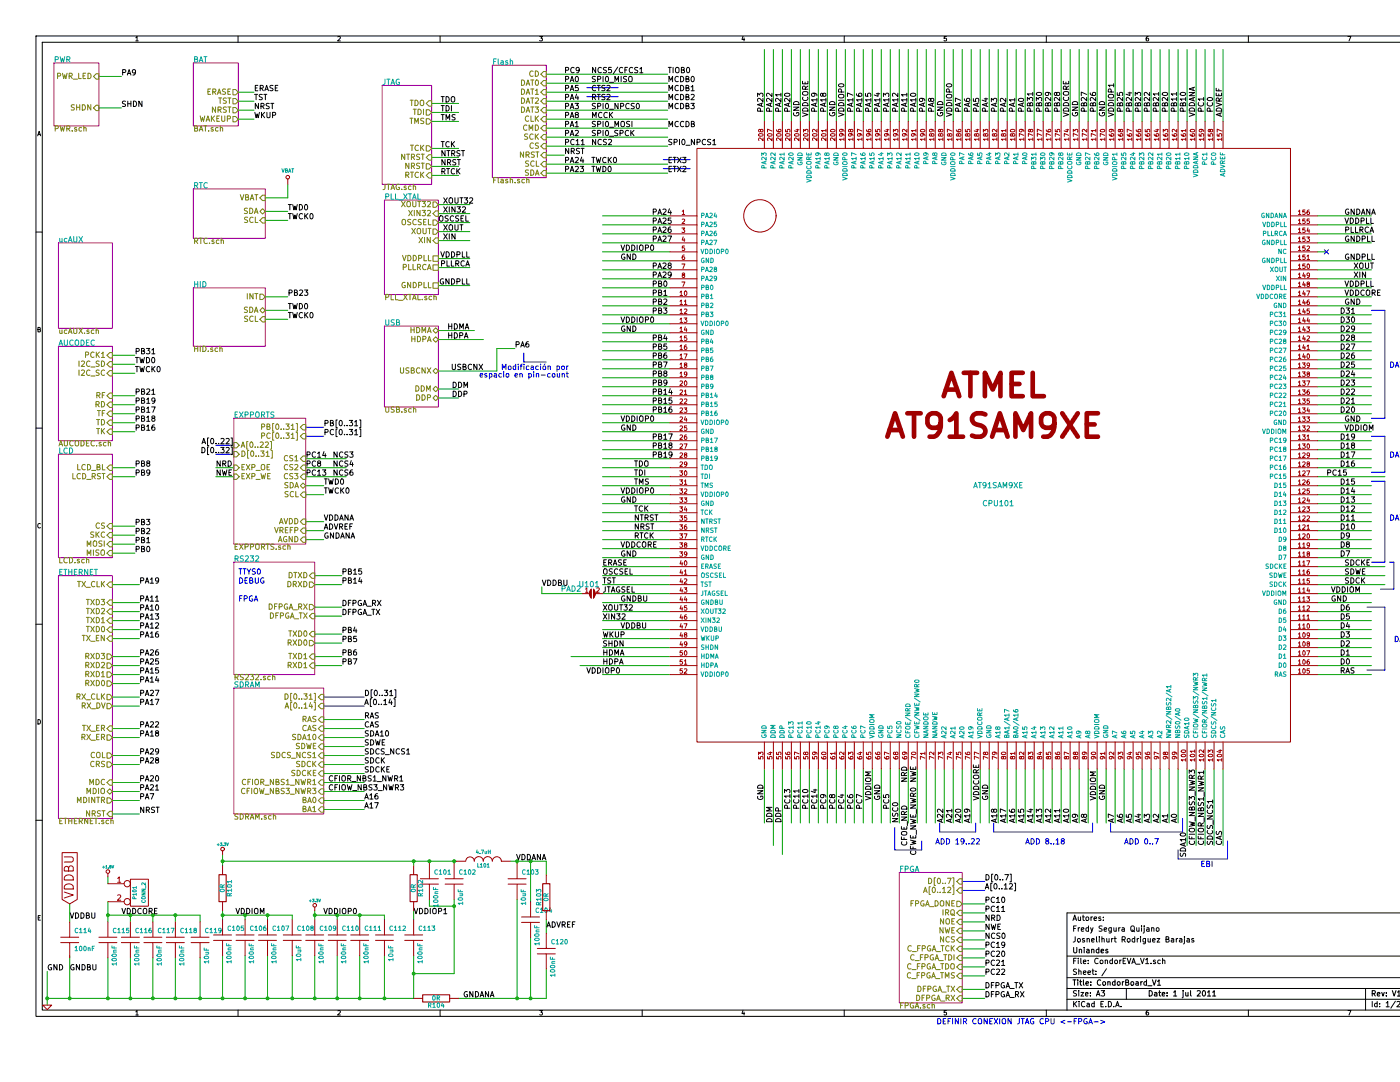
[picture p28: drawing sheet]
<svg xmlns="http://www.w3.org/2000/svg" width="279mm" height="216mm" viewBox="0 0 279 216" stroke-linecap="round" stroke-linejoin="round" font-family="sans-serif">
<g fill="none" stroke="#000" stroke-width=".2">
<path d="M27.1 7.5l.3-.2v.9M27.1 8.2h.5M47.5 7.2v1.2M67.4 7.4l.4-.1 .1 .2-.5 .7h.5M87.8 7.2v1.2M107.7 7.3h.6l-.3 .3 .2 .1v.4h-.5M128.2 7.2v1.2M148.3 7.2l-.2 .7h.5M148.5 7.6v.6M168.5 7.2v1.2M188.9 7.3h-.5v.4h.5v.4h-.5M208.8 7.2v1.2"/>
<path d="M229.1 7.3l-.3 .2-.1 .5 .2 .2 .3-.1v-.3l-.1-.2-.4 .2M249.1 7.2v1.2M269 7.3h.6l-.4 .9M279.4 7.2h-272.2v195.6h272.2M279.4 8.4h-271v193.1h271M7.5 27.1l.3-.9 .3 .9M7.6 26.9h.4M7.2 46.3h1.2M7.6 65.8l.4-.1v-.3l-.4-.1v.9h.3l.2-.3-.2-.1M7.2 85.4h1.2M8.1 104.5a.39 .39 0 0 0-.6 .4 .39 .39 0 0 0 .6 .4M7.2 124.6h1.2"/>
<path d="M7.6 143.6a.45 .45 0 0 1 .5 .4 .45 .45 0 0 1-.5 .5zM7.2 163.7h1.2M7.6 183.1h.3M8.1 182.7h-.5v.9h.5M212.9 190.8h66.5M212.9 195.1h66.5M212.9 199.4h66.5M212.9 197.2h66.5M214.1 183.7l.4-1.1 .3 1.1M214.2 183.4h.5M214.3 199.8v1.1M214.3 191.7h.3"/>
<path d="M214.3 185.3h.3M214.6 186.9l-.1 .9-.3 .2M214.8 191.2h-.5v1.1M214.8 184.7h-.5v1.1M214.8 197.7l-.5 .1a.45 .45 0 0 0 .5 .5l-.1 .4h-.5M214.8 193.4l-.5 .1a.45 .45 0 0 0 .5 .5l-.1 .4h-.5M214.9 199.8l-.6 .7M215.1 187.3h.3l.2 .2v.3l-.2 .2-.4-.2zM215.2 191.2v.1M215.2 183v.6h.5M215.2 185.1v.7M215.2 191.6v.7"/>
<path d="M215.3 197.7v.1M215.3 193.8h.4l.1 .6M215.3 193.4v1M215.3 198v.7M215.3 199.8v.1M215.5 185.1l-.3 .2M215.7 183v.7M215.7 191.2v.9l.2 .2M215.7 198h.6l-.6 .7h.6M215.8 185.5l.5-.1v-.2l-.3-.1-.2 .2v.5h.5M216 183h.4M216.2 182.6v.9l.2 .2"/>
<path d="M216.2 191.9l.5-.1v-.2h-.3l-.2 .1 .1 .5h.4M216.2 194.1l.5-.1v-.2l-.3-.1-.2 .2 .1 .5h.4M216.4 187.3h-.2l-.2 .1 .4 .3v.2h-.4M216.5 199.9a.48 .48 0 0 0-.7 .5 .48 .48 0 0 0 .7 .4M216.6 198.4l.6-.1-.1-.2-.3-.1-.2 .2 .1 .5h.4M216.8 183.1l.1-.1 .3 .1v.5h-.4zM216.9 187.4l.5-.1v.7M216.9 187.3v.7M217.1 194.1l.5-.1v-.2l-.3-.1-.2 .2 .1 .5h.4M217.2 192.2v.1M217.2 191.6v.1M217.2 185.2l-.3-.1-.2 .2 .1 .4 .4 .1"/>
<path d="M217.2 184.7v1.1M217.6 198.7h.1M217.6 198.1v.1M217.6 185.1l.3 .7M217.7 183v.7M217.9 187.6l.5-.1-.1-.2h-.3l-.1 .1v.5h.4M217.9 193.7h.5M218 183l-.3 .2M218.1 193.4v.9l.3 .1M218.1 185.1l-.5 1.1M218.3 183.3l.6-.1-.1-.2h-.3l-.2 .1 .1 .5h.4M218.4 199.8v1.1"/>
<path d="M218.7 194.4h.1M218.7 193.8v.1M218.8 198.7l.4-1 .3 1M218.8 186.9v.9l.2 .2M218.9 198.4h.5M219.2 191.3a.48 .48 0 0 0-.7 .5 .48 .48 0 0 0 .7 .4M219.4 186.9v.1M219.4 187.3v.7M219.7 191.6h.2l.2 .2v.3l-.2 .2-.4-.2zM219.7 183h-.3l-.1 .1 .4 .3v.2h-.4M219.8 197.7h.6l-.3 .4 .3 .1v.5h-.6M219.9 187.4l.4-.1 .1 .7"/>
<path d="M219.9 186.9v1.1M220 184.8l-.6 .1a.45 .45 0 0 0 .5 .5v.4h-.6M220.2 183.6v.1M220.2 183v.1M220.2 199.8h-.5v1.1h.5M220.4 185.5l.5-.1-.1-.2-.3-.1-.1 .2v.5h.4M220.6 191.7l.4-.1v.7M220.6 191.6v.7M220.8 193.3l-.9 1.4M220.9 187.3v.6h.4M221.2 199.8a.55 .55 0 0 1 .6 .6 .55 .55 0 0 1-.6 .5zM221.3 187.3v.7"/>
<path d="M221.8 185.1v.9l-.2 .2-.3-.1M221.8 185.2l-.3-.1-.2 .2v.4l.5 .1M221.8 187.3v.7M222 191.6h-.3l-.2 .2v.4h.5M222 191.2v1.1M222.1 187.3l-.3 .2M222.3 185.1v.7l.5-.1M222.4 187.3h.4M222.5 191.7l.2-.1 .3 .1v.5h-.5zM222.5 186.9v.9l.3 .2M222.8 185.1v.7M223.3 185.1v.7"/>
<path d="M223.5 191.6v.7M223.6 185.1l-.3 .2M223.8 191.6l-.3 .2M223.9 185.2h.4l.1 .6M223.9 187.5l.6-.1v-.4l-.6-.1v1.1M224.1 191.7h.4M224.2 187.5l.4 .5M224.4 185.4l-.5 .2 .1 .2h.4M224.7 191.2h-.6v1.1h.6M224.8 197.2v2.2M225 191.2l.3 1.1 .4-1.1M225.1 187.3h.2l.2 .2v.3l-.2 .2-.3-.2z"/>
<path d="M225.7 184.9l.2-.2 .4 .2 .1 .6-.2 .3h-.3l-.2-.1zM225.9 192.3l.3-1.1 .4 1.1M225.9 185.6l.5 .3M226 192h.5M226.5 187.3h-.3l-.3 .2 .1 .4h.5M226.5 186.9v1.1M226.7 192.4h.8M226.8 185.1l.1 .7 .4-.1M227 187.3v.7M227.3 187.3l-.3 .2M227.3 185.1v.7M227.6 191.2l.4 1.1 .3-1.1"/>
<path d="M227.6 186.9v.1M227.6 187.3v.7M227.8 184.7v.2M227.8 185.1v.7M228.3 185.1v.9l-.2 .2M228.3 184.7v.2M228.6 187.3v.8l-.2 .2h-.3M228.6 187.3h-.3l-.2 .2v.4h.5M228.6 191.5l.4-.3v1.1M228.6 192.3h.7M228.9 185.2h.4v.6M229.1 187.3l.1 .6h.4"/>
<path d="M229.3 185.4l-.5 .2 .2 .2h.3M229.6 187.3v.7M229.7 192.2v.1M229.8 185.2h.4l.1 .6M229.8 185.1v.7M230 187.6l.5-.1v-.2h-.3l-.2 .1 .1 .5h.4M230.6 191.6h-.3l-.1 .1 .4 .3v.2h-.4M230.9 185.2l.2-.1 .2 .2v.3l-.2 .2-.4-.2zM230.9 187.3h.6l-.6 .7h.6M231.6 191.6h-.3l-.2 .2v.4h.5M232 191.7l.4-.1 .1 .7M232 191.2v1.1"/>
<path d="M232.7 187.4h.5v-.4l-.5-.1v1.1h.4l.2-.4-.2-.2M233.8 187.3h.4v.7M234.2 187.5l-.5 .2 .2 .3 .3-.1M234.7 187.3v.7M235.1 187.3l-.4 .2M235.4 187.3h.4l.1 .7M235.9 187.5l-.5 .2 .1 .3 .4-.1M236.4 187.3v.9l-.2 .1M236.4 186.9v.1M236.9 187.3h.4l.1 .7M237.4 187.5l-.6 .2 .2 .3 .4-.1M238.2 187.3h-.2l-.2 .1 .4 .3v.2h-.4"/>
<path d="M272.5 197.2v4.3M273.9 199.8v1.1M274.8 199.8v1.1M278.5 199.8l-.9 1.4M278.8 199.9l.4-.1 .2 .3-.6 .8h.6M279.4 182.2h-66.5v19.3M27.1 201.9l.3-.3v.9M27.1 202.5h.5M47.5 201.5v1.3M67.4 201.7l.4-.1 .1 .3-.5 .6h.5M87.8 201.5v1.3M107.7 201.6h.6l-.3 .4 .2 .1v.3h-.5"/>
<path d="M128.2 201.5v1.3M148.3 201.6l-.2 .6h.5M148.5 201.9v.6M168.5 201.5v1.3M188.9 201.6h-.5v.5h.5v.3h-.5M208.8 201.5v1.3M214.4 200.3l.5 .6M215.3 200.2v.7M216.9 200.2h.5v.7M217.4 200.5l-.5 .1 .2 .3 .3-.1M218.4 200.2h-.3l-.2 .2v.4h.5M219.7 200.3h.4"/>
<path d="M220.7 200.8v.1M222.3 200.8v.1M222.7 200.9l.3-1.1 .4 1.1M222.7 200.6h.6M223.7 200.8v.1M229.1 201.6l-.3 .3-.1 .5 .2 .1 .3-.1v-.2l-.1-.2-.4 .2M249.1 201.5v1.3M269 201.6h.6l-.4 .9M274.8 200.2h-.3l-.2 .2 .1 .4h.4M275.3 200.8v.1M275.3 200.2v.1M276.6 200.1l.4-.3v1.1"/>
<path d="M276.6 200.9h.7"/>
</g>
<g fill="none" stroke="#000" stroke-width=".22">
<path d="M214.1 195.5h.6M214.3 189.1v.8l.2 .2 .4-.2v-.8M214.4 195.5v1.1M215.1 195.5v.1M215.1 195.9v.7M215.4 189.5h.4l.1 .6M215.4 189.4v.7M215.5 195.9h.4M215.6 195.5v1l.3 .1M216.2 195.5v1l.2 .1M216.4 189.1v.1M216.4 189.4v.7"/>
<path d="M216.7 196.2l.5-.1v-.2h-.3l-.2 .1 .1 .5h.4M216.9 189.5h.4l.1 .6M217.4 189.7l-.6 .2 .2 .2h.4M217.7 196.5v.1M217.7 195.9v.1M217.9 189.5h.4v.6M217.9 189.4v.7M219.3 189.5l-.3-.1-.2 .2v.4l.5 .1M219.3 189.1v1M219.7 195.6a.48 .48 0 0 0-.7 .5 .48 .48 0 0 0 .7 .4M219.7 189.8l.6-.1-.1-.2-.3-.1-.2 .2 .1 .5h.4M220.1 196l.2-.1 .3 .1v.5h-.5z"/>
<path d="M221.1 189.5l-.3-.1-.1 .2 .4 .2v.3h-.4M221.1 196l.4-.1 .1 .7M221.1 195.9v.7M222.5 195.9h-.3l-.2 .2 .1 .4h.4M222.5 195.5v1.1M223 196l.2-.1 .3 .1v.5h-.5zM224 195.9v.7M224.3 195.9l-.3 .2M224.7 196h.4l.1-.4-.5-.1v1.1h.4l.2-.4-.3-.2M225.7 196l.2-.1 .3 .1v.5h-.5zM226.7 195.9h.4l.1 .7M227.2 196.1l-.5 .2 .1 .3 .4-.1"/>
<path d="M227.7 195.9v.7M228 195.9l-.3 .2M228.8 195.9h-.3l-.2 .2v.4h.5M228.8 195.5v1.1M229.1 196.7h.8M229.3 197.7a.55 .55 0 0 1 .7 .5 .55 .55 0 0 1-.7 .5zM230 195.5l.4 1.1 .3-1.1M230.4 198.1h.4l.1 .6M230.9 198.3l-.5 .2 .1 .2h.4M231 195.8l.3-.3v1.1M231 196.6h.6M231.2 198h.5"/>
<path d="M231.4 197.7v.9l.3 .1M231.9 198.4l.6-.1-.1-.2-.3-.1-.2 .2 .1 .5h.4M232.9 198.7h.1M232.9 198.1v.1M234.2 198l.3-.3v1M234.2 198.7h.6M236.1 198v1l-.2 .1M236.1 197.7v.1M236.6 198l.1 .7h.4M237.1 198v.7M237.6 197.7v.9l.2 .1M238.9 197.8l.4-.1 .3 .3-.7 .7h.7"/>
<path d="M240.1 197.8l.1-.1a.52 .52 0 0 1 .4 .5 .52 .52 0 0 1-.5 .5l-.1-.4zM241 198l.3-.3v1M241 198.7h.6M242 198l.3-.3v1M242 198.7h.6M273.9 198.2h.5v-.4l-.5-.1v1M274.1 198.2l.4 .5M274.9 198.4l.5-.1-.1-.2-.3-.1-.1 .2v.5h.4M275.8 198l.2 .7 .3-.7M276.7 198.7h.1M276.7 198.1v.1M277.9 197.7l.3 1 .4-1"/>
<path d="M278.9 198l.3-.3v1M278.9 198.7h.5"/>
</g>
<path d="M12.4 170.1h3v9.4l-1.5 .9-1.5-.9zM12.8 178l1.8 .6-1.8 .6M12.8 171h1.5l.3 .3v.5l-.3 .2h-1.5M12.9 176.7a1.02 1.02 0 0 1 1.7 .3v.4h-1.8zM12.9 174.9a1.02 1.02 0 0 1 1.7 .3v.4h-1.8zM13.7 173.2a.47 .47 0 0 1 .4-.4 .47 .47 0 0 1 .5 .3v.7h-1.8l.1-.8 .3-.1 .3 .1 .2 .2v.6" fill="none" stroke="#a00000" stroke-width=".2"/>
<path d="M47.6 20.2h3.1" fill="none" stroke="#00a000" stroke-width=".2"/>
<circle cx="105.9" cy="199.2" r=".29" fill="#00a000"/>
<g fill="none" stroke="#00a000" stroke-width=".2">
<path d="M105.9 171.8v8.1M105.9 187.1v12.1M109 183.5v2.7"/>
<circle cx="105.9" cy="199.2" r=".29"/>
</g>
<circle cx="103.2" cy="171.8" r=".29" fill="#00a000"/>
<g fill="none" stroke="#00a000" stroke-width=".2">
<path d="M85.7 179.5v1.3h4.9M103.2 171.8v.5"/>
<circle cx="103.2" cy="171.8" r=".29"/>
</g>
<circle cx="85.7" cy="171.8" r=".29" fill="#00a000"/>
<g fill="none" stroke="#00a000" stroke-width=".2">
<path d="M87.5 79.4h4M87.5 77.6h4M85.7 171.8v.5M101.8 171.8h7.2M82.6 181.7v1.8"/>
<circle cx="85.7" cy="171.8" r=".29"/>
</g>
<circle cx="71.8" cy="199.2" r=".29" fill="#00a000"/>
<circle cx="71.8" cy="199.2" r=".29" fill="none" stroke="#00a000" stroke-width=".2"/>
<circle cx="62.8" cy="199.2" r=".29" fill="#00a000"/>
<g fill="none" stroke="#00a000" stroke-width=".2">
<path d="M67.3 190.7v8.5M76.7 190.7v8.5"/>
<circle cx="62.8" cy="199.2" r=".29"/>
</g>
<circle cx="67.3" cy="182.6" r=".29" fill="#00a000"/>
<g fill="none" stroke="#00a000" stroke-width=".2">
<path d="M62.8 182.6h13.9v.9M62.8 181.7v1.8M67.3 182.6v.9"/>
<circle cx="67.3" cy="182.6" r=".29"/>
</g>
<circle cx="62.8" cy="182.6" r=".29" fill="#00a000"/>
<g fill="none" stroke="#00a000" stroke-width=".2">
<path d="M71.8 182.6v.9"/>
<circle cx="62.8" cy="182.6" r=".29"/>
</g>
<circle cx="71.8" cy="182.6" r=".29" fill="#00a000"/>
<g fill="none" stroke="#00a000" stroke-width=".2">
<path d="M62.8 190.7v8.5M71.8 190.7v8.5"/>
<circle cx="71.8" cy="182.6" r=".29"/>
</g>
<circle cx="44.4" cy="199.2" r=".29" fill="#00a000"/>
<g fill="none" stroke="#00a000" stroke-width=".2">
<path d="M44.4 190.7v8.5"/>
<circle cx="44.4" cy="199.2" r=".29"/>
</g>
<circle cx="53.4" cy="199.2" r=".29" fill="#00a000"/>
<g fill="none" stroke="#00a000" stroke-width=".2">
<path d="M53.4 190.7v8.5"/>
<circle cx="53.4" cy="199.2" r=".29"/>
</g>
<circle cx="53.4" cy="182.6" r=".29" fill="#00a000"/>
<g fill="none" stroke="#00a000" stroke-width=".2">
<path d="M53.4 182.6v.9"/>
<circle cx="53.4" cy="182.6" r=".29"/>
</g>
<circle cx="44.4" cy="182.6" r=".29" fill="#00a000"/>
<g fill="none" stroke="#00a000" stroke-width=".2">
<path d="M44.4 170.5v2.2M48.9 182.6v.9"/>
<circle cx="44.4" cy="182.6" r=".29"/>
</g>
<circle cx="30.5" cy="199.2" r=".29" fill="#00a000"/>
<g fill="none" stroke="#00a000" stroke-width=".2">
<path d="M30.5 191.1v8.1"/>
<circle cx="30.5" cy="199.2" r=".29"/>
</g>
<circle cx="21.5" cy="199.2" r=".29" fill="#00a000"/>
<g fill="none" stroke="#00a000" stroke-width=".2">
<path d="M26 191.1v8.1M35 182.6v1.4"/>
<circle cx="21.5" cy="199.2" r=".29"/>
</g>
<circle cx="26" cy="182.6" r=".29" fill="#00a000"/>
<g fill="none" stroke="#00a000" stroke-width=".2">
<path d="M43.1 93.3h3.6M61 93.3h8.1M26 182.6v1.4"/>
<circle cx="26" cy="182.6" r=".29"/>
</g>
<path d="M43.1 90.6h3.6" fill="none" stroke="#0000c0" stroke-width=".2"/>
<circle cx="21.5" cy="182.6" r=".29" fill="#00a000"/>
<circle cx="21.5" cy="182.6" r=".29" fill="none" stroke="#00a000" stroke-width=".2"/>
<circle cx="13.9" cy="199.2" r=".29" fill="#00a000"/>
<g fill="none" stroke="#00a000" stroke-width=".2">
<path d="M19.7 15.3h4.5M109 14.8h24.3M109 18.4h24.3M152.5 9.9v14.3M154.3 9.9v14.3M156.1 9.9v14.3M157.9 9.9v14.3M159.7 9.9v14.3M161.5 9.9v14.3M163.3 9.9v14.3M165.1 9.9v14.3M166.9 9.9v14.3"/>
<path d="M168.7 9.9v14.3M170.5 9.9v14.3M172.3 9.9v14.3M174.1 9.9v14.3M175.9 9.9v14.3M177.7 9.9v14.3M179.5 9.9v14.3M181.3 9.9v14.3M183.1 9.9v14.3M184.9 9.9v14.3M186.6 9.9v14.3M188.4 9.9v14.3"/>
<path d="M190.2 9.9v14.3M192 9.9v14.3M193.8 9.9v14.3M195.6 9.9v14.3M197.4 9.9v14.3M199.2 9.9v14.3M201 9.9v14.3M202.8 9.9v14.3M204.6 9.9v14.3M206.4 9.9v14.3M208.2 9.9v14.3M210 9.9v14.3"/>
<path d="M211.8 9.9v14.3M213.6 9.9v14.3M215.4 9.9v14.3M217.2 9.9v14.3M219 9.9v14.3M220.7 9.9v14.3M222.5 9.9v14.3M224.3 9.9v14.3M226.1 9.9v14.3M227.9 9.9v14.3M229.7 9.9v14.3M231.5 9.9v14.3"/>
<path d="M233.3 9.9v14.3M235.1 9.9v14.3M236.9 9.9v14.3M238.7 9.9v14.3M240.5 9.9v14.3M242.3 9.9v14.3M244.1 9.9v14.3M47.6 23.8h3.1M57.4 36.8v2.7h-4.5M86.1 33.2h5.4M86.1 31.4h5.4M86.1 24.2h5.4"/>
<path d="M86.1 20.6h5.4M109 34.5h24.3M109 22h24.3M109 25.6h24.3M109 29.2h24.3M52.9 59.2h4.5M87.5 42.6h6.3M87.5 51.6h6.3M87.5 53.4h6.3M87.5 44.4h6.3M87.5 46.2h6.3M120.2 53.8h13.5"/>
<path d="M120.2 59.2h13.5M120.2 57.4h13.5M120.2 48.5h13.5M120.2 44.9h13.5M120.2 43.1h13.5M120.2 52h13.5M120.2 55.6h13.5M120.2 46.7h13.5M120.2 50.3h13.5M262.9 53.8h10.8M262.9 59.2h10.8M262.9 57.4h10.8"/>
<path d="M262.9 48.5h10.8M262.9 44.9h10.8M262.9 43.1h10.8M262.9 52h10.8M262.9 46.7h10.8M22.4 72.7h4.5M52.9 63.7h4.5M120.2 61h13.5M120.2 66.4h13.5M120.2 79h13.5M120.2 75.4h13.5M120.2 71.8h13.5"/>
<path d="M120.2 68.2h13.5M120.2 64.6h13.5M120.2 77.2h13.5M120.2 73.6h13.5M120.2 70h13.5M120.2 62.8h13.5M262.9 61h10.8M262.9 66.4h10.8M262.9 79h10.8M262.9 75.4h10.8M262.9 71.8h10.8M262.9 68.2h10.8"/>
<path d="M262.9 64.6h10.8M262.9 77.2h10.8M262.9 73.6h10.8M262.9 70h10.8M262.9 62.8h10.8M22.4 84.4h4.5M22.4 80.8h4.5M22.4 93.3h4.5M120.2 95.1h13.5M120.2 84.4h13.5M120.2 80.8h13.5M120.2 98.7h13.5"/>
<path d="M120.2 86.1h13.5M120.2 89.7h13.5M120.2 82.6h13.5M120.2 91.5h13.5M120.2 87.9h13.5M262.9 84.4h10.8M262.9 80.8h10.8M262.9 93.3h10.8M262.9 98.7h10.8M262.9 86.1h10.8M262.9 89.7h10.8M262.9 82.6h10.8"/>
<path d="M262.9 91.5h10.8M262.9 87.9h10.8M262.9 96.9h10.8M22.4 108.6h4.5M22.4 105h4.5M22.4 116.7h5.4M61 107.7h3.6M61 104.1h3.6M62.8 114.9h5.4M108.1 118.5h8.1M120.2 118.5h13.5M120.2 105.9h13.5"/>
<path d="M120.2 102.3h13.5M120.2 116.7h13.5M120.2 113.1h13.5M120.2 109.5h13.5M120.2 111.3h13.5M120.2 100.5h13.5M262.9 118.5h10.8M262.9 105.9h10.8M262.9 102.3h10.8M262.9 107.7h10.8M262.9 104.1h10.8M262.9 116.7h13.5"/>
<path d="M262.9 113.1h13.5M262.9 109.5h10.8M262.9 111.3h10.8M262.9 100.5h10.8M22.4 139.1h5.4M22.4 134.6h5.4M22.4 131h5.4M22.4 125.6h5.4M22.4 122h5.4M62.8 132.8h5.4M62.8 126.5h5.4M62.8 121.1h5.4"/>
<path d="M115.8 132.8h17.9M120.2 123.8h13.5M120.2 134.6h13.5M120.2 125.6h13.5M120.2 129.2h13.5M120.2 120.2h13.5M120.2 127.4h13.5M262.9 123.8h10.8M262.9 132.8h10.8M262.9 134.6h10.8M262.9 131h10.8M262.9 125.6h10.8"/>
<path d="M262.9 122h10.8M262.9 129.2h10.8M262.9 120.2h10.8M262.9 127.4h10.8M22.4 159.7h5.4M22.4 156.1h5.4M22.4 150.8h5.4M22.4 145.4h5.4M64.6 150.8h8.1M64.6 157.9h8.1M64.6 154.3h8.1M64.6 147.2h8.1"/>
<path d="M64.6 143.6h8.1M152.5 153.4v10.8M154.3 153.4v15.3M157.9 153.4v10.8M159.7 153.4v10.8M161.5 153.4v10.8M163.3 153.4v10.8M165.1 153.4v10.8M166.9 153.4v10.8M168.7 153.4v10.8M170.5 153.4v10.8M172.3 153.4v10.8"/>
<path d="M174.1 153.4v10.8M175.9 153.4v10.8M177.7 153.4v10.8M179.5 153.4v10.8M181.3 153.4v10.8M183.1 153.4v10.8M184.9 153.4v10.8M186.6 153.4v10.8M188.4 153.4v10.8M190.2 153.4v10.8M192 153.4v10.8M193.8 153.4v10.8"/>
<path d="M195.6 153.4v10.8M197.4 153.4v10.8M199.2 153.4v10.8M201 153.4v10.8M202.8 153.4v10.8M204.6 153.4v10.8M206.4 153.4v10.8M208.2 153.4v10.8M210 153.4v10.8M211.8 153.4v10.8M213.6 153.4v10.8M215.4 153.4v10.8"/>
<path d="M217.2 153.4v10.8M219 153.4v10.8M220.7 153.4v10.8M222.5 153.4v10.8M224.3 153.4v10.8M226.1 153.4v10.8M227.9 153.4v10.8M229.7 153.4v10.8M231.5 153.4v10.8M233.3 153.4v10.8M235.1 153.4v10.8M238.7 153.4v15.3"/>
<path d="M21.5 175v1.3M64.6 161.5h8.1M13.9 190.7v8.5M21.5 191.1v8.1M192 197.4h4.5M192 192.9h4.5M192 189.3h4.5M192 185.8h4.5M192 180.4h4.5"/>
<circle cx="13.9" cy="199.2" r=".29"/>
</g>
<path d="M61 87h3.6M64.6 140.9h8.1M192 177.7h4.5" fill="none" stroke="#0000c0" stroke-width=".2"/>
<path d="M117.1 19.3h6.3M132.4 33.7h5.3M104.5 70.4v1.8h4.5M273.7 61.9h2.7v21.6M276.4 87v7.2h-2.7M277.3 112.2h.9v5.4h-2.7M272.8 121.1h3.6v12.6M184 167.8v1.8M198.3 164.2v1.8h19.8v-1.8M221.6 164.2v1.8M236 163.3v2.7" fill="none" stroke="#00f" stroke-width=".2"/>
<circle cx="9.4" cy="199.2" r=".29" fill="#00a000"/>
<g fill="none" stroke="#00a000" stroke-width=".2">
<path d="M109 16.6h24.3M19.7 21.5h4.5M86.1 22.4h5.4M86.1 29.6h5.4M86.1 35h5.4M109 31h3.6M109 27.4h24.3M109 23.8h24.3M109 20.2h24.3M109 32.8h24.3M52.9 44h4.5M52.9 42.2h4.5"/>
<path d="M87.5 48h6.3M87.5 57h6.3M87.5 40.8h6.3M262.9 50.3h1.8M262.9 55.6h10.8M22.4 70.9h4.5M22.4 74.5h4.5M22.4 79h4.5M52.9 61.9h4.5M87.5 66h7.2M87.5 67.8h9M102.7 69.5h-3.5v4.5h-11.7"/>
<path d="M22.4 95.1h4.5M22.4 82.6h4.5M22.4 86.1h4.5M43.1 95.1h3.6M61 95.1h8.1M61 96.9h3.6M61 98.7h3.6M61 91.5h8.1M120.2 96.9h13.5M120.2 93.3h13.5M262.9 95.1h13.5M22.4 106.8h4.5"/>
<path d="M22.4 110.4h4.5M61 105.9h3.6M62.8 116.7h5.4M108.1 117.1v1.4M120.2 114.9h13.5M120.2 104.1h13.5M120.2 107.7h13.5M262.9 114.9h13.5M22.4 120.2h5.4M22.4 123.8h5.4M22.4 127.4h5.4M22.4 132.8h5.4"/>
<path d="M22.4 136.4h5.4M62.8 131h5.4M62.8 122.9h5.4M62.8 128.3h5.4M114 131h19.7M120.2 122h13.5M22.4 152.6h5.4M22.4 140.9h5.4M22.4 147.2h5.4M22.4 157.9h5.4M64.6 145.4h8.1M64.6 149h8.1"/>
<path d="M64.6 152.6h8.1M64.6 156.1h8.1M64.6 159.7h8.1M156.1 153.4v17.1M236.9 153.4v15.3M240.5 153.4v15.3M242.3 153.4v15.3M244.1 153.4v15.3M21.5 179.9v4.1M22.4 162.4h5.4M13.9 180.4v3.6M30.5 182.6v1.4"/>
<path d="M192 184h4.5M192 187.5h4.5M192 191.1h4.5M192 194.7h4.5M192 199.2h4.5M192 182.2h4.5"/>
<circle cx="9.4" cy="199.2" r=".29"/>
</g>
<path d="M43.1 88.8h3.6M61 85.3h3.6M64.6 139.1h8.1M192 175.9h4.5" fill="none" stroke="#0000c0" stroke-width=".2"/>
<path d="M117.1 17.5h6.3M132.4 31.9h5.3M273.7 83.5h2.7M273.7 87h2.7M273.7 96h2.7v16.2h-2.7M272.8 133.7h3.6M178.6 165.1v4.5h5.4M187.5 164.2v1.8h7.2v-1.8M221.6 166h14.4M245 167.8v3.6h-9.9v-1.8" fill="none" stroke="#00f" stroke-width=".2"/>
<circle cx="30.5" cy="182.6" r=".29" fill="#00a000"/>
<g fill="none" stroke="#00a000" stroke-width=".2">
<path d="M21.5 182.6h18.4v1.4"/>
<circle cx="30.5" cy="182.6" r=".29"/>
</g>
<circle cx="35" cy="182.6" r=".29" fill="#00a000"/>
<g fill="none" stroke="#00a000" stroke-width=".2">
<path d="M39.9 191.1v8.1"/>
<circle cx="35" cy="182.6" r=".29"/>
</g>
<circle cx="26" cy="199.2" r=".29" fill="#00a000"/>
<g fill="none" stroke="#00a000" stroke-width=".2">
<path d="M35 191.1v8.1"/>
<circle cx="26" cy="199.2" r=".29"/>
</g>
<circle cx="35" cy="199.2" r=".29" fill="#00a000"/>
<g fill="none" stroke="#00a000" stroke-width=".2">
<path d="M9.4 193.8v6.8M44.4 181.7v1.8M44.4 182.6h13.9v.9"/>
<circle cx="35" cy="199.2" r=".29"/>
</g>
<circle cx="48.9" cy="182.6" r=".29" fill="#00a000"/>
<g fill="none" stroke="#00a000" stroke-width=".2">
<path d="M58.3 190.7v8.5"/>
<circle cx="48.9" cy="182.6" r=".29"/>
</g>
<circle cx="39.9" cy="199.2" r=".29" fill="#00a000"/>
<g fill="none" stroke="#00a000" stroke-width=".2">
<path d="M48.9 190.7v8.5"/>
<circle cx="39.9" cy="199.2" r=".29"/>
</g>
<circle cx="48.9" cy="199.2" r=".29" fill="#00a000"/>
<circle cx="48.9" cy="199.2" r=".29" fill="none" stroke="#00a000" stroke-width=".2"/>
<circle cx="58.3" cy="199.2" r=".29" fill="#00a000"/>
<circle cx="58.3" cy="199.2" r=".29" fill="none" stroke="#00a000" stroke-width=".2"/>
<circle cx="67.3" cy="199.2" r=".29" fill="#00a000"/>
<g fill="none" stroke="#00a000" stroke-width=".2">
<path d="M82.6 190.7v8.5h-73.2"/>
<circle cx="67.3" cy="199.2" r=".29"/>
</g>
<circle cx="76.7" cy="199.2" r=".29" fill="#00a000"/>
<g fill="none" stroke="#00a000" stroke-width=".2">
<path d="M82.6 171.8v.9"/>
<circle cx="76.7" cy="199.2" r=".29"/>
</g>
<circle cx="44.4" cy="171.8" r=".29" fill="#00a000"/>
<g fill="none" stroke="#00a000" stroke-width=".2">
<path d="M44.4 171.8h46.7"/>
<circle cx="44.4" cy="171.8" r=".29"/>
</g>
<circle cx="82.6" cy="171.8" r=".29" fill="#00a000"/>
<g fill="none" stroke="#00a000" stroke-width=".2">
<path d="M90.6 171.8v.5"/>
<circle cx="82.6" cy="171.8" r=".29"/>
</g>
<circle cx="90.6" cy="171.8" r=".29" fill="#00a000"/>
<g fill="none" stroke="#00a000" stroke-width=".2">
<path d="M90.6 179.5v14.8h-8"/>
<circle cx="90.6" cy="171.8" r=".29"/>
</g>
<circle cx="82.6" cy="194.3" r=".29" fill="#00a000"/>
<circle cx="82.6" cy="194.3" r=".29" fill="none" stroke="#00a000" stroke-width=".2"/>
<circle cx="90.6" cy="180.8" r=".29" fill="#00a000"/>
<g fill="none" stroke="#00a000" stroke-width=".2">
<path d="M103.2 179.5v19.7M109 171.8v2.7M109 193.4v5.8h-17.5"/>
<circle cx="90.6" cy="180.8" r=".29"/>
</g>
<circle cx="103.2" cy="199.2" r=".29" fill="#00a000"/>
<circle cx="103.2" cy="199.2" r=".29" fill="none" stroke="#00a000" stroke-width=".2"/>
<circle cx="105.9" cy="171.8" r=".29" fill="#00a000"/>
<g fill="none" stroke="#00a000" stroke-width=".2">
<path d="M47.6 18.4h3.1M47.6 22h3.1"/>
<circle cx="105.9" cy="171.8" r=".29"/>
</g>
<g fill="none" stroke="#000" stroke-width=".2">
<path d="M24.5 14.5l.5-.1 .1-.4-.6-.1v1.1M25.4 15l.4-1.1 .3 1.1M25.5 14.7h.5M27 14.4l-.2 .2-.3-.1v-.5l.3-.1 .2 .2v.6l-.3 .3h-.2M50.8 18.8h.6M50.9 17.6h.4M51.1 18.8v1.1M51.5 17h-.6v1.1h.6M51.9 17.6h.5l.1-.5-.6-.1v1.1M52.2 17.6l.3 .5M52.3 18.9h-.5a.45 .45 0 0 0 .5 .6l-.1 .4h-.5M52.7 18.8h.6"/>
<path d="M52.9 18.1l.3-1.1 .4 1.1M52.9 17.8h.6M53 18.8v1.1M54.5 17.1h-.6a.44 .44 0 0 0 .5 .6v.4h-.5M54.9 17.6h.4M55.5 17h-.6v1.1h.6M88 19.3h.7M88.4 19.3v1.1M89 19.3a.55 .55 0 0 1 .6 .5 .55 .55 0 0 1-.6 .6zM90.2 19.3h.3l.2 .1v.8l-.2 .2-.4-.2-.1-.6zM112.9 19.4l.5-.1v-.4l-.5-.1v1.1M112.9 17.6h.5v-.5l-.5-.1v1.1"/>
<path d="M112.9 15.8h.5v-.5l-.5-.1v1.1M112.9 14h.5v-.4l-.5-.2v1.1M113.8 19.9l.4-1.1 .3 1.1M113.8 18.1l.4-1.1 .3 1.1M113.8 16.3l.4-1.1 .3 1.1M113.9 17.8h.5M113.9 19.6h.5M113.9 16h.5M114.6 13.6a.48 .48 0 0 0-.7 .4 .48 .48 0 0 0 .7 .4M115 15.3l.1-.1a.52 .52 0 0 1 .4 .6 .52 .52 0 0 1-.5 .5l-.2-.4zM115.1 18.8l-.3 .7h.7M115.3 19.2v.7"/>
<path d="M115.4 17h-.5l-.1 .6 .5-.1 .1 .5h-.6M115.6 13.9l-.2 .2h-.3l-.1-.5 .4-.2 .2 .3-.1 .6-.2 .2h-.2M118.3 19.4l.5-.1v-.4l-.5-.1v1.1M118.5 19.4l.4 .5M118.8 15.3h-.5a.45 .45 0 0 0 .5 .6l-.1 .4h-.5M118.9 13.4v1.1l-.6-1.1v1.1M118.9 17.1a.49 .49 0 0 0-.7 .5 .49 .49 0 0 0 .7 .4M119.2 18.8h.6M119.2 17h.6M119.3 15.8h.5v-.5l-.5-.1v1.1M119.5 17v1.1M119.5 18.8v1.1"/>
<path d="M120 13.6a.48 .48 0 0 0-.7 .4 .48 .48 0 0 0 .7 .4M120.4 15.2v1.1M120.7 18.9h-.5a.45 .45 0 0 0 .5 .6l-.1 .4h-.5M120.7 17.1h-.5a.44 .44 0 0 0 .5 .6l-.1 .4h-.5M121 15.3l.1-.1a.52 .52 0 0 1 .4 .6 .52 .52 0 0 1-.5 .5l-.2-.4zM121 13.5l-.5 .1a.44 .44 0 0 0 .5 .5l-.1 .4h-.5M121.1 18.9l.4-.1 .3 .3-.7 .8h.7M121.1 17.1l.4-.1 .3 .3-.7 .8h.7M121.6 16.4h.9M122 13.4h-.5l-.1 .6 .6-.1v.5h-.6M122.7 16.3v-1.1l.4 .8 .3-.8v1.1M123.3 13.4l-.9 1.4"/>
<path d="M124 15.2v1.1M124.3 13.6a.48 .48 0 0 0-.7 .4 .48 .48 0 0 0 .7 .4M124.7 14h.4M125.1 15.3h-.6a.45 .45 0 0 0 .5 .6l-.1 .4h-.5M125.2 13.4h-.5v1.1M125.5 15.4l.2-.2 .4 .2 .1 .6-.2 .3h-.3l-.2-.1zM126.3 13.6a.48 .48 0 0 0-.7 .4 .48 .48 0 0 0 .7 .4M127.3 13.5l-.6 .1a.44 .44 0 0 0 .5 .5v.4h-.5M127.7 13.7l.3-.3v1.1M127.7 14.5h.6M133.4 13.4h.6M133.5 19.9v-1.1l.4 .8 .3-.8v1.1"/>
<path d="M133.5 18.1v-1.1l.4 .8 .3-.8v1.1M133.5 16.3v-1.1l.4 .8 .3-.8v1.1M133.7 13.4v1.1M134.3 13.4v1.1M134.9 13.6l.2-.2 .4 .2v.6l-.1 .3h-.3l-.2-.1zM135.4 18.9a.48 .48 0 0 0-.7 .5 .48 .48 0 0 0 .7 .4M135.4 17.1a.49 .49 0 0 0-.7 .5 .49 .49 0 0 0 .7 .4M135.4 15.3a.48 .48 0 0 0-.7 .5 .48 .48 0 0 0 .7 .4M135.8 18.8a.54 .54 0 0 1 .7 .6 .54 .54 0 0 1-.7 .5zM135.8 17a.55 .55 0 0 1 .7 .6 .55 .55 0 0 1-.7 .5zM135.8 15.2a.55 .55 0 0 1 .7 .6 .55 .55 0 0 1-.7 .5zM136 14l.5-.1v-.3l-.5-.2v1.1h.4l.2-.3-.3-.2"/>
<path d="M136.9 19.3h.5v-.4l-.5-.1v1.1h.4l.2-.4-.2-.2M136.9 17.6l.5-.1v-.4l-.5-.1v1.1h.4l.2-.3-.2-.2M136.9 15.8l.5-.1v-.4l-.5-.1v1.1h.4l.2-.3-.2-.2M137.1 13.6l.2-.2a.52 .52 0 0 1 .4 .6 .52 .52 0 0 1-.5 .5l-.2-.4zM137.9 18.9l.4-.1 .3 .3-.7 .8h.7M137.9 17.3l.3-.3v1.1M137.9 18.1h.7M138.1 15.3l.1-.1a.52 .52 0 0 1 .4 .6 .52 .52 0 0 1-.5 .5l-.2-.4zM151.2 19.3v-.7l.4 .4 .1-.4h.5v.7M152.3 19.6v.7l-.8-.7-.3 .2 .1 .4M154.1 19.6v.7l-.8-.7-.3 .2 .1 .4M154.1 18.6v.7l-.8-.7-.3 .2 .1 .4"/>
<path d="M155.9 19.6v.7l-.8-.7-.3 .2 .1 .4M155.9 18.9h-1.1l.3 .3M155.9 18.6v.6M156.6 18.8a.52 .52 0 0 1 .6-.3 .52 .52 0 0 1 .4 .6 .52 .52 0 0 1-.6 .2 .52 .52 0 0 1-.4-.5zM157.6 19.6v.7l-.7-.7-.3 .2 .1 .4M160.2 16.2v.5h1v-.5M160.2 18.4l.3-.1h.6l.1 .4-.3 .3-.6-.1-.1-.2zM160.3 19.4a.48 .48 0 0 0 .4 .7 .48 .48 0 0 0 .4-.7M160.7 16.4v.3M160.7 17.8v-.5l-.4-.1-.1 .6h1M161.2 17.2l-.5 .3M162.4 18.6l.2 .2v.3l-.5 .1-.1-.4 .2-.2h.6l.2 .3v.2"/>
<path d="M163 19.9h-1l.3 .3M163 19.6v.6M164.2 18.8l.2-.2h.3l.1 .2-.1 .4h-.3l-.3-.6-.3 .1 .1 .5h.1l.2-.2M164.8 19.9h-1.1l.4 .3M164.8 19.6v.6M167.4 19l.3-.2 .6 .1 .1 .4-.3 .2h-.6l-.2-.2zM167.4 16.9a.52 .52 0 0 1 .6-.3 .52 .52 0 0 1 .4 .6 .52 .52 0 0 1-.6 .2 .52 .52 0 0 1-.4-.5zM167.9 18.4v-.6h-.5l-.1 .6h1.1M170.2 19.9h-1.1l.3 .3M170.2 19l-1.1-.5v.8M170.2 19.6v.6M170.9 18.7l.1 .3 .2 .2h.6l.2-.2-.1-.4-.5 .1-.1 .3 .3 .2"/>
<path d="M172 19.9h-1.1l.3 .3M172 19.6v.6M172.7 18.6v.6h.5v-.5l.5-.1v.6M173.8 19.9h-1.1l.3 .3M173.8 19.6v.6M174.9 18.7h.7M175.2 18.5v.7l-.7-.2M175.6 19.9h-1.1l.3 .3M175.6 19.6v.6M176.3 19.3v-.7l.4 .4 .1-.4h.5v.7M177.4 19.9h-1.1l.3 .3M177.4 19.6v.6"/>
<path d="M179.2 19.9h-1.1l.3 .3M179.2 18.6v.7l-.8-.7-.3 .2 .1 .4M179.2 19.6v.6M181 19.9h-1.1l.3 .3M181 18.9h-1.1l.3 .3M181 18.6v.6M181 19.6v.6M181.8 18.7a.51 .51 0 0 1 .6-.2 .51 .51 0 0 1 .3 .6 .52 .52 0 0 1-.6 .2 .52 .52 0 0 1-.4-.5zM182.8 19.9h-1.1l.3 .3M182.8 19.6v.6M184 19.6l.2 .2-.1 .3-.5 .1-.1-.4 .2-.2 .6 .1 .3 .2v.2M185.8 19.8l.1-.2 .4 .1 .1 .1-.1 .4h-.4l-.3-.5h-.3l.1 .5h.2l.2-.2"/>
<path d="M188.9 19l.3-.2 .6 .1 .2 .4-.4 .2h-.6l-.1-.2zM188.9 16.9a.52 .52 0 0 1 .6-.3 .52 .52 0 0 1 .4 .6 .52 .52 0 0 1-.6 .2 .52 .52 0 0 1-.4-.5zM189.4 18.4v-.6h-.4l-.1 .6h1.1M192.5 19.7v.3l.2 .2h.6l.2-.2v-.3h-.6v.3l.2 .2M194.3 19.7v.5h.5l-.1-.5h.5v.5M196.4 19.7h.7M196.8 19.6v.6l-.8-.2M200.7 19.6v.7l-.8-.7-.3 .2 .2 .4M202.5 19.9h-1.1l.3 .3M202.5 19.6v.6M203.3 19.7a.51 .51 0 0 1 .6-.1 .51 .51 0 0 1 .4 .5 .52 .52 0 0 1-.6 .2 .52 .52 0 0 1-.4-.5zM206.1 18.7h-1.1l.3 .4"/>
<path d="M206.1 18.4v.7M206.9 18.5a.51 .51 0 0 1 .6-.1 .51 .51 0 0 1 .3 .5 .52 .52 0 0 1-.6 .2 .52 .52 0 0 1-.3-.5zM209.1 18.4l.2 .2-.1 .4h-.5l-.1-.4 .2-.2 .6 .1 .3 .2v.3M209.7 19.5v.6l-.8-.6-.3 .2 .1 .4M210.9 18.6l.2-.2 .3 .1 .1 .1-.1 .4-.3 .1-.3-.6h-.3v.5l.2 .1 .2-.3M211.5 19.5v.6l-.8-.6-.3 .2 .1 .4M212.2 16.2v.5h1.1v-.5M212.3 18.4l.3-.1h.5l.2 .4-.4 .3-.5-.1-.2-.2zM212.3 19.4a.48 .48 0 0 0 .5 .7 .48 .48 0 0 0 .4-.7M212.7 16.4v.3M212.8 17.8l-.1-.5-.4-.1-.1 .6h1.1M213.3 17.2l-.5 .3"/>
<path d="M216.9 19.5v.6l-.8-.6-.3 .2 .1 .4M216.9 18.8l-1.1-.4v.7M217.6 18.5v.3l.3 .2 .6 .1 .2-.3-.1-.3h-.5l-.1 .3 .2 .3M218.7 19.5v.6l-.8-.6-.3 .2 .1 .4M221.3 18.9h.8l.2 .2-.1 .3-.3 .1h-.6l-.1-.2zM221.8 18.4l-.1-.6h-.4l-.1 .6h1.1M222.3 17h-1.1l.3 .3M222.3 16.7v.6M223 18.5v.5l.5 .1-.1-.6h.6v.6M224.1 19.5v.6l-.8-.6-.3 .2 .1 .4M225.1 18.5h.7M225.5 18.4v.7l-.8-.3"/>
<path d="M225.8 19.5v.6l-.7-.6-.3 .2 .1 .4M226.6 19.1v-.7l.4 .4 .1-.3h.5v.6M227.6 19.5v.6l-.7-.6-.3 .2 .1 .4M229.4 19.5v.6l-.7-.6-.3 .2 .1 .4M229.4 18.4v.7l-.7-.7-.3 .2 .1 .5M231.2 19.5v.6l-.7-.6-.3 .2 .1 .4M231.2 18.7h-1l.3 .4M231.2 18.4v.7M232.1 18.5a.51 .51 0 0 1 .6-.1 .51 .51 0 0 1 .3 .5 .52 .52 0 0 1-.6 .2 .52 .52 0 0 1-.4-.5zM233 19.5v.6l-.7-.6-.4 .2 .2 .4M234.8 19.8h-1.1l.3 .3M234.8 18.7h-1.1l.3 .4"/>
<path d="M234.8 18.4v.7M234.8 19.5v.6M235.6 18.6a.52 .52 0 0 1 .6-.2 .52 .52 0 0 1 .4 .5 .52 .52 0 0 1-.6 .2 .52 .52 0 0 1-.4-.5zM236.6 19.8h-1.1l.3 .3M236.6 19.5v.6M237.3 18.5h1.1l-1.1 .6h1.1M238.1 17.5v.5M238.1 19.5v.6M238.4 19.4l-1.1 .4 1.1 .4M238.4 17.4l-1.1 .4 1.1 .3M240.2 19.8h-1.1l.3 .3M240.2 19.5v.6"/>
<path d="M241 19.6a.51 .51 0 0 1 .6-.2 .51 .51 0 0 1 .3 .5 .52 .52 0 0 1-.6 .2 .52 .52 0 0 1-.3-.5zM242.7 18.6v.5h1.1v-.5M242.7 17.6v.5h1.1M243.2 17.8v.3M243.2 18.7v.4M243.8 19.5l-.5 .4M25.1 20.2l-.6 .1a.45 .45 0 0 0 .5 .5l-.1 .4h-.5M25.5 20.2v1M25.5 20.7h.6M26.1 20.2v1M26.6 20.2a.55 .55 0 0 1 .7 .5 .55 .55 0 0 1-.7 .5zM28.3 20.2v1l-.6-1v1"/>
<path d="M50.9 22.4l.2 1.1 .2-.8 .2 .8 .3-1.1M51.6 20.6v1.1l-.7-1.1v1.1M52.1 21.2l.5-.1 .1-.4-.6-.1v1.1M52.2 22.4v1.1M52.3 21.2l.4 .5M52.3 22.9l.5 .6M52.8 22.4l-.6 .6M53.3 22.4v.9l.2 .2 .4-.2v-.9M53.7 20.7h-.5a.45 .45 0 0 0 .5 .6l-.1 .3h-.5M54 20.6h.6M54.3 20.6v1.1M54.4 23l.5-.1 .1-.4-.6-.1v1.1"/>
<path d="M88 28.2h.7M88 22.9h.7M88 21.1h.7M88.2 34.2h.5l.1-.5-.6-.1v1.1M88.4 21.1v1M88.4 22.9v1M88.4 28.2v1.1M88.5 34.2l.3 .5M88.5 39.5l.8 1M88.8 30v1.1l-.6-1.1v1.1M88.8 31.8v1.1l-.6-1.1v1.1M89 23.9v-1l.4 .7 .3-.7v1"/>
<path d="M89 21.1a.55 .55 0 0 1 .6 .5 .55 .55 0 0 1-.6 .5zM89.1 33.6h.6M89.2 30h.6M89.3 39.5l-.8 1M89.3 32.4h.5l.1-.5-.6-.1v1.1M89.4 33.6v1.1M89.5 30v1.1M89.6 32.4l.3 .5M89.6 28.4a.48 .48 0 0 0-.6 .4 .48 .48 0 0 0 .6 .4M89.7 39.6l.2-.1 .4 .1v.6l-.1 .3h-.3l-.2-.1zM90.1 21.1v1M90.1 28.2v1.1"/>
<path d="M90.1 30.6h.6v-.4l-.6-.2v1.1M90.3 28.7l.4 .6M90.4 30.6l.4 .5M90.7 33.7a.48 .48 0 0 0-.7 .5 .48 .48 0 0 0 .7 .4M90.7 28.2l-.6 .7M90.8 39.5v.8l.2 .2 .4-.2v-.8M90.8 22.9l-.5 .1a.45 .45 0 0 0 .5 .5l-.1 .4h-.5M91 31.9h-.6a.45 .45 0 0 0 .5 .6v.4h-.6M91.2 33.6v1.1M91.3 31.8h.6M91.3 34.1l.5 .6M91.6 31.8v1.1"/>
<path d="M91.8 39.5h.6M91.8 30.1l-.6 .1a.45 .45 0 0 0 .5 .5v.4h-.5M91.8 33.6l-.6 .7M92.1 39.5v1M92.1 30h.6M92.4 30v1.1M92.7 39.5h.6l-.3 .4 .3 .1v.5h-.6M93.7 39.6l.4-.1 .2 .3-.6 .7h.6M112.9 33.8l.5-.1v-.4l-.5-.1v1.1M112.9 32l.5-.1v-.4l-.5-.1v1.1M112.9 28.4l.5-.1v-.4l-.5-.1v1.1M112.9 26.6l.5-.1v-.4l-.5-.1v1.1"/>
<path d="M112.9 24.8l.5-.1v-.4l-.5-.1v1.1M112.9 23l.5-.1v-.4l-.5-.1v1.1M112.9 21.2l.5-.1v-.4l-.5-.1v1.1M113.5 29.6v1.1l-.6-1.1v1.1M113.8 34.3l.4-1.1 .3 1.1M113.8 32.5l.4-1.1 .3 1.1M113.8 27.1l.4-1.1 .3 1.1M113.8 25.3l.4-1.1 .3 1.1M113.8 23.5l.4-1.1 .3 1.1M113.8 21.7l.4-1.1 .3 1.1M113.9 34h.5M113.9 32.2h.5"/>
<path d="M113.9 26.8h.5M113.9 25h.5M113.9 23.2h.5M113.9 21.4h.5M114 30.2l.5-.1 .1-.4-.6-.1v1.1M114.3 30.2l.3 .5M114.6 27.9a.48 .48 0 0 0-.7 .4 .48 .48 0 0 0 .7 .5M114.8 20.6h.6l-.3 .4 .3 .1v.5h-.6M114.8 33.3l.4-.1 .2 .3-.6 .8h.6M114.8 31.5l.4-.1 .2 .3-.6 .8h.6M114.8 26.1l.4-.1 .2 .3-.6 .8h.6M114.8 24.5l.3-.3v1.1"/>
<path d="M114.8 25.3h.6M115 28.1l.3-.3v1.1M115 28.9h.6M115 22.9l-.2-.2 .1-.2h.4l.1 .3-.6 .3v.2l.2 .2 .4-.2-.2-.4M115.7 29.6l-.6 .1a.45 .45 0 0 0 .5 .6l-.1 .3h-.5M115.8 33.2h.7l-.4 .4 .3 .1v.5h-.6M116 29.6h.6M116 28.1l.3-.3v1.1M116 28.9h.6M116.1 31.3l-.3 .8h.7M116.3 29.6v1.1M116.3 31.8v.7"/>
<path d="M118.1 33.2h.6M118.1 31.4h.6M118.3 23.5v-1.1l.3 .8 .4-.8v1.1M118.4 31.4v1.1M118.4 33.2v1.1M118.8 20.7h-.5a.45 .45 0 0 0 .5 .6l-.1 .3h-.5M118.8 24.3h-.5a.45 .45 0 0 0 .5 .6l-.1 .3h-.5M118.8 26.1h-.5a.44 .44 0 0 0 .5 .6l-.1 .3h-.5M118.9 27.8v1.1l-.6-1.1v1.1M119 33.2l.2 1.1 .2-.8 .3 .8 .2-1.1M119 31.4l.2 1.1 .2-.8 .3 .8 .2-1.1M119.3 21.2l.5-.1v-.4l-.5-.1v1.1"/>
<path d="M119.3 24.8l.5-.1v-.4l-.5-.1v1.1M119.3 26.6l.5-.1v-.4l-.5-.1v1.1M120 27.9a.48 .48 0 0 0-.7 .4 .48 .48 0 0 0 .7 .5M120.1 22.5a.48 .48 0 0 0-.7 .5 .48 .48 0 0 0 .7 .4M120.3 33.2a.55 .55 0 0 1 .6 .5 .55 .55 0 0 1-.6 .6zM120.4 20.6v1.1M120.4 24.2v1.1M120.4 26v1.1M120.9 31.5a.48 .48 0 0 0-.6 .4 .48 .48 0 0 0 .6 .5M121 20.7l.1-.1a.52 .52 0 0 1 .4 .6 .52 .52 0 0 1-.5 .4l-.2-.3zM121 24.3l.1-.1a.52 .52 0 0 1 .4 .6 .52 .52 0 0 1-.5 .4l-.2-.3zM121 26.1l.1-.1a.52 .52 0 0 1 .4 .6 .52 .52 0 0 1-.5 .4l-.2-.3z"/>
<path d="M121 27.9h-.5a.45 .45 0 0 0 .5 .6l-.1 .3h-.5M121.2 22.5a.48 .48 0 0 0-.7 .5 .48 .48 0 0 0 .7 .4M121.4 31.4v1.1M121.4 27.9l.4-.1 .3 .3-.7 .8h.7M121.5 33.2h.1a.52 .52 0 0 1 .4 .5 .52 .52 0 0 1-.5 .5l-.2-.3zM121.6 31.9l.4 .6M121.6 21.8h.9M121.6 22.4v1.1M121.6 25.4h.9M121.6 27.2h.9M121.8 22.9l.5 .6M122 31.4l-.6 .6"/>
<path d="M122.3 22.4l-.7 .6M122.6 31.4h.1a.52 .52 0 0 1 .4 .5 .52 .52 0 0 1-.5 .5l-.2-.3zM122.7 25.3v-1.1l.4 .8 .3-.8v1.1M123.3 26.1h-.6a.44 .44 0 0 0 .5 .6v.3h-.5M123.4 20.6v1.1l-.7-1.1v1.1M123.7 26.6l.6-.1v-.4l-.6-.1v1.1M123.9 21.2l.5-.1v-.4l-.5-.1v1.1M124.1 24.3l.1-.1a.35 .35 0 0 1 .4 .4v.5l-.2 .2-.3-.1-.2-.3zM125.5 26.1a.48 .48 0 0 0-.7 .5 .48 .48 0 0 0 .7 .4M125.6 20.7a.49 .49 0 0 0-.7 .5 .49 .49 0 0 0 .7 .4M125.7 24.3h-.6a.45 .45 0 0 0 .5 .6v.3h-.6M125.9 26v1.1"/>
<path d="M126.1 26.5l.4 .6M126.1 24.2v1.1M126.5 26l-.6 .6M126.6 20.7h-.6a.45 .45 0 0 0 .5 .6v.3h-.5M127.1 20.7l.1-.1a.58 .58 0 0 1 .4 .6 .58 .58 0 0 1-.4 .5 .69 .69 0 0 1-.1-1zM133.5 25.3v-1.1l.4 .8 .3-.8v1.1M133.5 21.7v-1.1l.4 .8 .3-.8v1.1M133.5 33.7h.4M133.5 31.9h.4M134 33.2h-.5v1.1h.5M134 31.4h-.5v1.1h.5M134.1 27.9h-.6a.45 .45 0 0 0 .5 .6v.3h-.5"/>
<path d="M134.3 33.2h.6M134.3 31.4h.6M134.5 28.4l.6-.1v-.4l-.6-.1v1.1M134.6 31.4v1.1M134.6 33.2v1.1M135.2 33.2l.7 1.1M135.2 31.4l.7 1.1M135.4 24.3a.48 .48 0 0 0-.7 .5 .48 .48 0 0 0 .7 .4M135.4 20.7a.48 .48 0 0 0-.7 .5 .48 .48 0 0 0 .7 .4M135.6 27.8v1.1M135.8 20.6a.55 .55 0 0 1 .7 .6 .55 .55 0 0 1-.7 .5zM135.9 33.2l-.7 1.1"/>
<path d="M135.9 31.4l-.7 1.1M136.2 31.4h.7l-.4 .4 .3 .1v.5h-.6M136.2 27.9l.1-.1a.52 .52 0 0 1 .4 .6 .52 .52 0 0 1-.5 .4l-.1-.3zM136.3 33.3l.4-.1 .2 .3-.7 .8h.7M136.5 24.3a.48 .48 0 0 0-.7 .5 .48 .48 0 0 0 .7 .4M136.9 24.2a.55 .55 0 0 1 .6 .5 .55 .55 0 0 1-.6 .6zM136.9 21.1h.5v-.4l-.5-.1v1.1h.4l.2-.4-.2-.2M136.9 29h.8M137.9 20.6h.7l-.4 .4 .3 .1v.5h-.6M138 24.7h.4l.1-.4-.5-.1v1.1h.4l.2-.4-.3-.2M138.6 27.8v1.1l-.6-1.1v1.1M139.1 28.4l.5-.1 .1-.4-.6-.1v1.1"/>
<path d="M140.8 27.9a.48 .48 0 0 0-.7 .4 .48 .48 0 0 0 .7 .5M141.8 27.9h-.5a.45 .45 0 0 0 .5 .6l-.1 .3h-.5M142.2 28.1l.4-.3v1.1M142.2 28.9h.7M151.8 22.2l-.1-.5-.4-.1-.1 .6h1.1M152 20.6v.6M152.3 20.5l-1.1 .4 1.1 .3M153.6 22.2l-.1-.5-.4-.1-.1 .6h1.1M153.8 20.6v.6M154.1 20.5l-1.1 .4 1.1 .3M155.3 22.2v-.5l-.4-.1-.1 .6h1.1M155.5 20.6v.6"/>
<path d="M155.9 20.5l-1.1 .4 1.1 .3M157.1 22.2v-.5l-.4-.1-.1 .6h1M157.3 20.6v.6M157.6 20.5l-1 .4 1 .3M158.4 21.4h1l-1 .6h1M158.4 22.5a.5 .5 0 0 0 .5 .6 .5 .5 0 0 0 .5-.6h-.4v.2M158.5 20.4a.56 .56 0 0 1 .7-.1 .56 .56 0 0 1 .2 .6h-1zM160.2 22.5l1 .4-1 .3M160.2 21.8a.57 .57 0 0 1 .7-.2 .57 .57 0 0 1 .3 .6h-1zM160.2 20.7a.57 .57 0 0 1 .7-.2 .57 .57 0 0 1 .3 .6h-1zM162.5 22.2v-.5l-.4-.1-.1 .6h1M162.7 20.6v.6"/>
<path d="M163 20.5l-1 .4 1 .3M164.3 22.2v-.5l-.4-.1-.2 .6h1.1M164.5 20.6v.6M164.8 20.5l-1.1 .4 1.1 .3M165.5 21.4h1.1l-1.1 .6h1.1M165.6 22.5a.5 .5 0 0 0 .5 .6 .5 .5 0 0 0 .4-.6h-.3v.2M165.7 20.4a.56 .56 0 0 1 .6-.1 .56 .56 0 0 1 .3 .6h-1.1zM167.3 22.5l1.1 .4-1.1 .3M167.3 20h1.1M167.4 21.8a.57 .57 0 0 1 .7-.2 .57 .57 0 0 1 .3 .6h-1.1zM167.4 20.7a.57 .57 0 0 1 .7-.2 .57 .57 0 0 1 .3 .6h-1.1zM169.7 22.2v-.5l-.5-.1-.1 .6h1.1"/>
<path d="M169.9 20.6v.6M170.2 20.5l-1.1 .4 1.1 .3M171.5 22.2l-.1-.5-.4-.1-.1 .6h1.1M171.7 20.6v.6M172 20.5l-1.1 .4 1.1 .3M173.3 22.2l-.1-.5-.4-.1-.1 .6h1.1M173.5 20.6v.6M173.8 20.5l-1.1 .4 1.1 .3M175.1 22.2l-.1-.5-.4-.1-.1 .6h1.1M175.3 20.6v.6M175.6 20.5l-1.1 .4 1.1 .3M176.9 22.2l-.1-.5-.4-.1-.1 .6h1.1"/>
<path d="M177.1 20.6v.6M177.4 20.5l-1.1 .4 1.1 .3M178.7 22.2l-.1-.5-.4-.1-.1 .6h1.1M178.9 20.6v.6M179.2 20.5l-1.1 .4 1.1 .3M180.5 22.2l-.1-.5-.4-.1-.1 .6h1.1M180.7 20.6v.6M181 20.5l-1.1 .4 1.1 .3M182.3 22.2l-.1-.5-.4-.1-.1 .6h1.1M182.5 20.6v.6M182.8 20.5l-1.1 .4 1.1 .3M184.1 22.2l-.1-.5-.4-.1-.1 .6h1.1"/>
<path d="M184.3 20.6v.6M184.6 20.5l-1.1 .4 1.1 .3M185.9 22.2l-.1-.5-.4-.1-.1 .6h1.1M186.1 20.6v.6M186.4 20.5l-1.1 .4 1.1 .3M187.1 21.4h1.1l-1.1 .6h1.1M187.1 22.5a.5 .5 0 0 0 .5 .6 .5 .5 0 0 0 .5-.6h-.4v.2M187.2 20.4a.56 .56 0 0 1 .7-.1 .56 .56 0 0 1 .3 .6h-1.1zM188.9 22.5l1.1 .4-1.1 .3M188.9 20h1.1M188.9 21.8a.57 .57 0 0 1 .7-.2 .57 .57 0 0 1 .4 .6h-1.1zM188.9 20.7a.57 .57 0 0 1 .7-.2 .57 .57 0 0 1 .4 .6h-1.1z"/>
<path d="M191.2 22.2v-.5l-.4-.1-.1 .6h1M191.4 20.6v.6M191.7 20.5l-1 .4 1 .3M191.7 20l-1-.4v.7M193 22.2v-.5l-.4-.1-.1 .6h1M193.2 20.6v.6M193.5 20.5l-1 .4 1 .3M194.8 22.2v-.5l-.4-.1-.1 .6h1M195 20.6v.6M195.3 20.5l-1 .4 1 .3M196.6 22.2v-.5l-.4-.1-.1 .6h1M196.8 20.6v.6"/>
<path d="M197.1 20.5l-1 .4 1 .3M197.8 20.3v-.7l.5 .4 .1-.3h.4v.6M198.4 22.2v-.5l-.4-.1-.2 .6h1.1M198.6 20.6v.6M198.9 20.5l-1.1 .4 1.1 .3M200.2 22.2v-.5l-.4-.1-.2 .6h1.1M200.4 20.6v.6M200.7 20.5l-1.1 .4 1.1 .3M202 22.2v-.5l-.5-.1-.1 .6h1.1M202.2 20.6v.6M202.5 20.5l-1.1 .4 1.1 .3M203.8 22.2v-.5l-.5-.1-.1 .6h1.1"/>
<path d="M204 20.6v.6M204.3 20.5l-1.1 .4 1.1 .3M205 20.1v-.6l.4 .3 .1-.3h.5v.6M205.5 20.7l.2-.2 .4 .2v.4h-1.1l.1-.5h.4v.5M205.6 22.2l-.1-.5-.4-.1-.1 .6h1.1M206.8 20.1v-.6l.4 .3 .1-.3h.5v.6M207.3 20.7l.2-.2 .4 .2v.4h-1.1l.1-.5h.4v.5M207.4 22.2l-.1-.5-.4-.1-.1 .6h1.1M209.1 20.7l.2-.2 .4 .2v.4h-1.1l.1-.5h.4v.5M209.2 22.2l-.1-.5-.4-.1-.1 .6h1.1M210.9 20.7l.2-.2 .4 .2v.4h-1.1l.1-.5h.4v.5M211 22.2l-.1-.5-.4-.1-.1 .6h1.1"/>
<path d="M212.2 22.5l1.1 .4-1.1 .3M212.3 21.8a.57 .57 0 0 1 .6-.2 .57 .57 0 0 1 .4 .6h-1.1zM212.3 20.7a.57 .57 0 0 1 .6-.2 .57 .57 0 0 1 .4 .6h-1.1zM214 21.4h1.1l-1.1 .6h1.1M214.1 22.5a.5 .5 0 0 0 .5 .6 .5 .5 0 0 0 .4-.6h-.4v.2M214.2 20.4a.56 .56 0 0 1 .6-.1 .56 .56 0 0 1 .3 .6h-1.1zM216.3 20.7l.2-.2 .4 .2v.4h-1.1l.1-.5h.4v.5M216.4 22.2l-.1-.5-.4-.1-.1 .6h1.1M218.1 20.7l.2-.2 .4 .2v.4h-1.1l.1-.5h.4v.5M218.2 22.2l-.1-.5-.4-.1-.1 .6h1.1M219.4 21.4h1.1l-1.1 .6h1.1M219.4 22.5a.5 .5 0 0 0 .5 .6 .5 .5 0 0 0 .5-.6h-.4v.2"/>
<path d="M219.5 20.4a.56 .56 0 0 1 .7-.1 .56 .56 0 0 1 .3 .6h-1.1zM221.2 22.5l1.1 .4-1.1 .3M221.2 20h1.1M221.3 21.6a.56 .56 0 0 1 .7 0 .56 .56 0 0 1 .3 .6h-1.1zM221.3 20.6a.56 .56 0 0 1 .7-.1 .56 .56 0 0 1 .3 .6h-1.1zM223.5 20.7l.2-.2 .4 .2v.4h-1.1l.1-.5h.3l.1 .5M223.5 22.2v-.5l-.4-.1-.1 .6h1.1M225.3 20.7l.2-.2 .3 .2v.4h-1l.1-.5h.3l.1 .5M225.3 22.2v-.5l-.4-.1-.1 .6h1M227.1 20.7l.2-.2 .3 .2v.4h-1l.1-.5h.3l.1 .5M227.1 22.2v-.5l-.4-.1-.1 .6h1M228.9 20.7l.2-.2 .3 .2v.4h-1l.1-.5h.3l.1 .5"/>
<path d="M228.9 22.2v-.5l-.4-.1-.1 .6h1M230.7 20.7l.2-.2 .3 .2v.4h-1l.1-.5h.3l.1 .5M230.7 22.2v-.5l-.4-.1-.1 .6h1M232.5 20.7l.2-.2 .3 .2v.4h-1.1l.2-.5h.3l.1 .5M232.5 22.2v-.5l-.4-.1-.2 .6h1.1M234.3 20.7l.2-.2 .3 .2v.4h-1.1l.2-.5h.3l.1 .5M234.3 22.2v-.5l-.4-.1-.2 .6h1.1M236.1 20.7l.2-.2 .3 .2v.4h-1.1l.1-.5h.4l.1 .5M236.1 22.2v-.5l-.5-.1-.1 .6h1.1M237.3 22.5l1.1 .4-1.1 .3M237.5 21.6a.56 .56 0 0 1 .6 0 .56 .56 0 0 1 .3 .6h-1.1zM237.5 20.6a.56 .56 0 0 1 .6-.1 .56 .56 0 0 1 .3 .6h-1.1z"/>
<path d="M239.2 20.5a.48 .48 0 0 0 .5 .7 .48 .48 0 0 0 .4-.7M239.7 22.2l-.1-.5-.4-.1-.1 .6h1.1M241 20.5a.48 .48 0 0 0 .5 .7 .48 .48 0 0 0 .4-.7M241.5 22.2l-.1-.5-.4-.1-.1 .6h1.1M242.7 20.5l1.1 .4-1.1 .3M242.9 21.6a.56 .56 0 0 1 .6 0 .56 .56 0 0 1 .3 .6h-1.1zM243.3 20.2l-.1-.5-.4-.1-.1 .6h1.1M243.5 22.6v.5M243.8 22.5l-1.1 .4 1.1 .3M57.5 42.6h.6M57.5 40.8h.6M57.7 58.4h.5l.1-.4-.6-.1v1"/>
<path d="M57.8 40.8v1.1M57.8 42.6v1.1M58.4 42.6l.3 1.1 .2-.8 .2 .8 .2-1.1M58.4 40.8l.3 1.1 .2-.8 .2 .8 .2-1.1M58.8 58.4l.4-.1 .1-.3-.5-.1v1h.4l.2-.3-.3-.2M59.7 40.8a.55 .55 0 0 1 .7 .6 .55 .55 0 0 1-.7 .5zM59.8 58l.4-.1 .2 .3-.7 .7h.7M60.4 42.7a.48 .48 0 0 0-.7 .5 .48 .48 0 0 0 .7 .4M60.8 57.9h.6l-.3 .4 .3 .1v.4h-.6M60.8 42.6v1.1M60.9 40.9l.1-.1a.52 .52 0 0 1 .4 .6 .52 .52 0 0 1-.5 .4l-.1-.3zM61 43.1l.5 .6"/>
<path d="M61.5 42.6l-.7 .6M62 42.7l.1-.1a.52 .52 0 0 1 .4 .6 .52 .52 0 0 1-.5 .4l-.2-.3zM87.7 43.2l.3-.1 .4 .1v.6l-.1 .3h-.3l-.3-.1zM88 50.2l.3 1.1 .4-1.1M88.1 52.6h.5l.1-.5-.6-.1v1.1M88.5 55.7a.5 .5 0 0 0-.7 .5 .5 .5 0 0 0 .7 .4v-.4h-.2M88.5 41.3l.8 1M88.5 44.9l.8 1M88.5 46.6l.8 1.1M89 50.2a.55 .55 0 0 1 .7 .6 .55 .55 0 0 1-.7 .5zM89.2 52v1.1h.5M89.3 41.3l-.8 1"/>
<path d="M89.3 44.9l-.8 1M89.3 46.6l-.8 1.1M89.4 43.1l-.5 .1a.45 .45 0 0 0 .5 .5l-.1 .4h-.5M89.6 55.6v1.1l-.6-1.1v1.1M89.7 45l.2-.1 .4 .1v.6l-.1 .3h-.3l-.2-.1zM89.7 41.3v1M89.7 46.6v1.1M90.1 52v1.1h.5M90.1 55.6a.55 .55 0 0 1 .6 .6 .55 .55 0 0 1-.6 .5zM90.1 50.2a.55 .55 0 0 1 .6 .6 .55 .55 0 0 1-.6 .5zM90.5 43.2a.48 .48 0 0 0-.7 .4 .48 .48 0 0 0 .7 .4M90.8 44.9v.8l.2 .2 .4-.2v-.8"/>
<path d="M90.8 41.3v1l-.6-1v1M90.8 46.6v1.1l-.6-1.1v1.1M91 52.6h.5v-.5l-.5-.1v1.1M91.2 56.2l.5-.1 .1-.4-.6-.1v1.1M91.2 50.8h.5l.1-.5-.6-.1v1.1M91.2 41.3h.7l-.4 .4 .3 .1v.4h-.6M91.2 52.6l.4 .5M91.5 43.1l-.5 .1a.45 .45 0 0 0 .5 .5l-.1 .4h-.5M91.8 44.9h.6M92 43.6h.4M92.1 44.9v1M92.3 55.6v1.1h.5"/>
<path d="M92.3 50.2v1.1h.5M92.3 41.4l.4-.1 .2 .3-.7 .7h.7M92.5 43.1h-.5v1h.5M92.7 52.1a.48 .48 0 0 0-.7 .5 .48 .48 0 0 0 .7 .4M93 53.1l.3-1.1 .4 1.1M93 43.1v1h.5M93.1 52.8h.5M93.1 55.6v1.1h.6M93.1 50.2v1.1h.6M123.9 48.9l.4 1.1 .4-1.1M124.7 50.7a.5 .5 0 0 0-.7 .5 .5 .5 0 0 0 .7 .5v-.4h-.2M125 48.9a.55 .55 0 0 1 .6 .5 .55 .55 0 0 1-.6 .6z"/>
<path d="M125.8 50.7v1.1l-.6-1.1v1.1M126.1 48.9a.55 .55 0 0 1 .6 .5 .55 .55 0 0 1-.6 .6zM126.3 50.7a.55 .55 0 0 1 .6 .5 .55 .55 0 0 1-.6 .6zM127.2 48.9v1.1M127.7 49l.2-.1a.35 .35 0 0 1 .4 .3v.6l-.4 .2-.3-.4zM128.8 49.5l.5-.1 .1-.4-.6-.1v1.1M129.9 49l.2-.1a.52 .52 0 0 1 .4 .5 .52 .52 0 0 1-.5 .5l-.2-.3zM130.4 58.4h.5v-.4l-.5-.1v1M130.4 56.6h.5v-.4l-.5-.1v1M130.4 54.8h.5v-.4l-.5-.1v1M130.4 53.1l.5-.1v-.4l-.5-.1v1.1M130.4 47.7l.5-.1v-.4l-.5-.1v1.1"/>
<path d="M130.4 45.9l.5-.1v-.4l-.5-.1v1.1M130.4 44.1l.5-.1v-.4l-.5-.1v1.1M130.4 42.3l.5-.1v-.4l-.5-.1v1.1M131.3 55.3l.4-1 .3 1M131.3 53.6l.4-1.1 .3 1.1M131.3 48.2l.4-1.1 .3 1.1M131.3 46.4l.4-1.1 .3 1.1M131.3 44.6l.4-1.1 .3 1.1M131.3 42.8l.4-1.1 .3 1.1M131.4 46.1h.5M131.4 42.5h.5M131.4 55h.5"/>
<path d="M131.4 53.3h.5M131.4 47.9h.5M131.4 44.3h.5M131.4 58.4l.5-.1 .1-.3-.6-.1v1h.5l.2-.3-.3-.2M131.4 56.6l.5-.1 .1-.3-.6-.1v1h.5l.2-.3-.3-.2M132.3 54.4l.4-.1 .2 .3-.6 .7h.6M132.3 52.6l.4-.1 .2 .3-.6 .8h.6M132.3 47.2l.4-.1 .2 .3-.6 .8h.6M132.3 45.4l.4-.1 .2 .3-.6 .8h.6M132.3 43.6l.4-.1 .2 .3-.6 .8h.6M132.3 41.8l.4-.1 .2 .3-.6 .8h.6M132.5 59.8l.4-.1 .2 .3-.7 .7h.7"/>
<path d="M132.5 58.2l.3-.3v1M132.5 58.9h.6M132.6 56.2l.1-.1a.52 .52 0 0 1 .4 .5 .52 .52 0 0 1-.5 .5l-.1-.4zM133.3 47.1h.7l-.5 1.1M133.5 52.9l-.2-.2 .1-.1 .4-.1 .1 .3-.6 .3 .1 .4 .1 .1 .5-.2v-.3l-.3-.2M133.6 41.7l-.3 .7h.7M133.8 45.3l-.3 .1-.1 .2-.1 .6 .2 .2 .4-.1-.1-.5-.3-.1-.2 .2M133.8 42.1v.7M133.9 43.5h-.5l-.1 .5h.5l.1 .5h-.6M134 54.7l-.3 .2h-.3v-.5l.3-.1 .3 .2-.1 .6-.2 .2h-.3M268.4 43.5l.4 1.1 .3-1.1M268.4 56.1l.4 1 .3-1"/>
<path d="M268.4 57.9l.4 1 .3-1M268.6 45.9l.5-.1v-.4l-.5-.1v1.1M269.1 41.8a.5 .5 0 0 0-.6 .5 .5 .5 0 0 0 .7 .4v-.4h-.2M269.1 47.1a.5 .5 0 0 0-.6 .6 .5 .5 0 0 0 .7 .4v-.4h-.2M269.1 50.7a.5 .5 0 0 0-.6 .5 .5 .5 0 0 0 .7 .5v-.4h-.2M269.1 59.7a.5 .5 0 0 0-.6 .5 .5 .5 0 0 0 .7 .4v-.3h-.2M269.5 43.5a.55 .55 0 0 1 .6 .5 .55 .55 0 0 1-.6 .6zM269.5 56.1a.55 .55 0 0 1 .6 .5 .55 .55 0 0 1-.6 .5zM269.5 57.9a.55 .55 0 0 1 .6 .5 .55 .55 0 0 1-.6 .5zM269.6 45.3v1.1h.6M270.3 41.7v1.1l-.7-1.1v1.1M270.3 47.1v1.1l-.7-1.1v1.1"/>
<path d="M270.3 50.7v1.1l-.7-1.1v1.1M270.3 59.7v1l-.7-1v1M270.3 52.5l.7 1.1M270.3 54.3l.7 1M270.5 45.3v1.1h.5M270.6 43.5a.55 .55 0 0 1 .6 .5 .55 .55 0 0 1-.6 .6zM270.6 56.1a.55 .55 0 0 1 .6 .5 .55 .55 0 0 1-.6 .5zM270.6 57.9a.55 .55 0 0 1 .6 .5 .55 .55 0 0 1-.6 .5zM270.8 41.7a.55 .55 0 0 1 .6 .5 .55 .55 0 0 1-.6 .6zM270.8 47.1a.55 .55 0 0 1 .6 .5 .55 .55 0 0 1-.6 .6zM270.8 50.7a.55 .55 0 0 1 .6 .5 .55 .55 0 0 1-.6 .6zM270.8 59.7a.55 .55 0 0 1 .6 .5 .55 .55 0 0 1-.6 .5z"/>
<path d="M271 52.5l-.7 1.1M271 54.3l-.7 1M271.4 54.3v1M271.4 45.9l.5-.1 .1-.4-.6-.1v1.1M271.5 52.5h.1a.35 .35 0 0 1 .4 .3v.6l-.2 .2-.3-.1-.2-.3zM271.6 44.1l.5-.1 .1-.4-.6-.1v1.1M271.6 56.6h.5l.1-.4-.6-.1v1M271.7 45.9l.3 .5M271.7 42.8l.4-1.1 .3 1.1M271.8 42.5h.5M271.8 47.7l.6-.1v-.4l-.6-.1v1.1M271.8 51.3l.6-.1v-.4l-.6-.1v1.1"/>
<path d="M272.3 58a.48 .48 0 0 0-.7 .4 .48 .48 0 0 0 .7 .4M272.5 52.5v.9l.2 .2 .4-.2v-.9M272.5 54.3v1l-.6-1v1M272.7 43.5v1.1h.5M272.7 56.1v1h.5M272.8 57.9h.3l.2 .1v.8l-.2 .1-.4-.1v-.6zM272.9 47.1v1.1h.5M272.9 50.7v1.1h.5M273.1 45.4a.48 .48 0 0 0-.7 .4 .48 .48 0 0 0 .7 .5M273.4 41.7v1.1l-.6-1.1v1.1M273.4 46.4l.4-1.1 .3 1.1M273.5 46.1h.5"/>
<path d="M273.5 52.5h.6M273.6 43.5v1.1h.5M273.6 56.1v1h.5M273.7 42.8l.4-1.1 .4 1.1M273.8 47.1v1.1h.5M273.8 50.7v1.1h.5M273.8 52.5v1.1M273.8 58.4h.6v-.4l-.6-.1v1M273.8 42.5h.6M274.1 58.4l.4 .5M274.9 58.4h.4M275.4 57.9h-.5v1h.5"/>
<path d="M27 73.1h.6M27 71.3h.6M27.2 80l.5-.1v-.4l-.5-.1v1.1M27.2 78.2l.5-.1v-.4l-.5-.1v1.1M27.2 70.1l.5-.1v-.4l-.5-.1v1.1M27.3 71.3v1.1M27.3 73.1v1.1M27.9 73.1l.3 1.1 .2-.8 .2 .8 .2-1.1M27.9 71.3l.3 1.1 .2-.8 .2 .8 .2-1.1M28.2 79.9h.5l.1-.4-.6-.1v1.1h.5l.2-.4-.3-.2M28.2 78.1h.5l.1-.4-.6-.1v1.1h.5l.2-.4-.3-.2M28.2 70h.5l.1-.4-.6-.1v1.1h.5l.2-.4-.3-.2"/>
<path d="M29.2 71.3a.55 .55 0 0 1 .7 .6 .55 .55 0 0 1-.7 .5zM29.2 69.5h.7l-.4 .4 .3 .1v.5h-.6M29.3 79.7l.3-.3v1.1M29.3 77.7l.4-.1 .2 .3-.7 .8h.7M29.9 73.2a.48 .48 0 0 0-.7 .5 .48 .48 0 0 0 .7 .4M30.3 77.9l.3-.3v1.1M30.3 69.8l.3-.3v1.1M30.3 78.7h.6M30.3 70.6h.6M30.3 73.1v1.1M30.4 71.4l.1-.1a.52 .52 0 0 1 .4 .6 .52 .52 0 0 1-.5 .4l-.1-.3zM30.5 73.6l.4 .6"/>
<path d="M30.9 79.9l-.2 .2-.3-.1-.1-.5 .4-.1 .2 .2v.6l-.3 .3h-.2M30.9 73.1l-.6 .6M31.4 73.2l.2-.1a.52 .52 0 0 1 .4 .6 .52 .52 0 0 1-.5 .4l-.2-.3zM57.5 60.6h.6M57.5 62.3h.6M57.8 60.6v1M57.8 62.3v1.1M58.4 60.6l.3 1 .2-.7 .2 .7 .2-1M58.4 62.3l.3 1.1 .2-.7 .2 .7 .2-1.1M59.7 60.6a.54 .54 0 0 1 .7 .5 .54 .54 0 0 1-.7 .5zM60.4 62.5a.48 .48 0 0 0-.7 .4 .48 .48 0 0 0 .7 .4M60.8 62.3v1.1"/>
<path d="M60.9 60.7l.1-.1a.52 .52 0 0 1 .4 .5 .52 .52 0 0 1-.5 .5l-.1-.4zM61 62.8l.5 .6M61.5 62.3l-.7 .7M62 62.4l.1-.1a.52 .52 0 0 1 .4 .6 .52 .52 0 0 1-.5 .5l-.2-.4zM89.5 64.6v1.1M89.5 66.4v1.1M89.5 66.9h.7M89.5 65.1h.7M90.2 64.6v1.1M90.2 66.4v1.1M90.3 72.7v.8l.2 .2 .4-.2v-.8M90.4 78.1a.55 .55 0 0 1 .7 .5 .55 .55 0 0 1-.7 .5z"/>
<path d="M90.4 76.3a.55 .55 0 0 1 .7 .5 .55 .55 0 0 1-.7 .5zM90.7 66.4a.55 .55 0 0 1 .6 .5 .55 .55 0 0 1-.6 .6zM90.7 64.6a.55 .55 0 0 1 .6 .5 .55 .55 0 0 1-.6 .6zM91.5 78.1a.55 .55 0 0 1 .6 .5 .55 .55 0 0 1-.6 .5zM91.5 76.3a.55 .55 0 0 1 .6 .5 .55 .55 0 0 1-.6 .5zM91.7 67l.6-.1v-.4l-.6-.1v1.1M91.7 65.7v-1.1l.4 .8 .4-.8v1.1M92 72.7l-.6 .1a.44 .44 0 0 0 .5 .5v.4h-.6M92.4 73.2l.5-.1v-.3l-.5-.1v1h.4l.2-.3-.2-.2M92.6 78.6h.5l.1-.4-.6-.1v1M92.6 77.3v-1l.3 .7 .4-.7v1M92.7 67.5l.3-1.1 .4 1.1"/>
<path d="M92.8 67.2h.5M92.8 65.7l.4-1.1 .4 1.1M92.9 65.4h.5M94.1 72.8a.49 .49 0 0 0-.7 .4 .49 .49 0 0 0 .7 .5M95.2 72.7v1l-.6-1v1M95.6 72.7l.7 1M96.3 72.7l-.7 1M103 68.8l.5-.1 .1-.4-.6-.1v1.1M103.9 69.3l.4-1.1 .3 1.1M104 69h.5M105.5 68.2h-.3l-.2 .3-.1 .6 .3 .2 .3-.1v-.6h-.3l-.3 .2M123.9 63.2l.4 1.1 .4-1.1"/>
<path d="M124.7 65.1a.5 .5 0 0 0-.7 .5 .5 .5 0 0 0 .7 .4v-.3h-.2M125 63.2a.55 .55 0 0 1 .6 .6 .55 .55 0 0 1-.6 .5zM125.8 65v1.1l-.6-1.1v1.1M126.1 63.2a.55 .55 0 0 1 .6 .6 .55 .55 0 0 1-.6 .5zM126.3 65a.55 .55 0 0 1 .6 .6 .55 .55 0 0 1-.6 .5zM127.2 63.2v1.1M127.7 63.4l.2-.2 .4 .2v.6l-.1 .3h-.3l-.2-.1zM128.8 63.8h.5l.1-.4-.6-.2v1.1M129.9 63.4l.2-.2a.52 .52 0 0 1 .4 .6 .52 .52 0 0 1-.5 .5l-.2-.4zM130.4 80l.5-.1v-.4l-.5-.1v1.1M130.4 78.2l.5-.1v-.4l-.5-.1v1.1M130.4 76.4l.5-.1v-.4l-.5-.1v1.1"/>
<path d="M130.4 74.6l.5-.1v-.4l-.5-.1v1.1M130.4 72.8l.5-.1v-.4l-.5-.1v1.1M130.4 71l.5-.1v-.4l-.5-.1v1.1M130.4 69.2h.5v-.5l-.5-.1v1.1M130.4 67.4h.5v-.5l-.5-.1v1.1M130.4 62h.5v-.4l-.5-.1v1M130.4 60.2h.5v-.4l-.5-.1v1M131.4 79.9h.5l.1-.4-.6-.1v1.1h.5l.2-.4-.3-.2M131.4 78.1h.5l.1-.4-.6-.1v1.1h.5l.2-.4-.3-.2M131.4 76.3h.5l.1-.4-.6-.1v1.1h.5l.2-.4-.3-.2M131.4 74.5h.5l.1-.4-.6-.1v1.1h.5l.2-.4-.3-.2M131.4 72.7h.5l.1-.4-.6-.1v1.1h.5l.2-.4-.3-.2"/>
<path d="M131.4 70.9h.5l.1-.4-.6-.1v1.1h.5l.2-.4-.3-.2M131.4 69.2l.5-.1 .1-.4-.6-.1v1.1h.5l.2-.4-.3-.1M131.4 67.4l.5-.1 .1-.4-.6-.1v1.1h.5l.2-.3-.3-.2M131.4 62l.5-.1 .1-.3-.6-.1v1h.5l.2-.3-.3-.2M131.4 60.2l.5-.1 .1-.3-.6-.1v1h.5l.2-.3-.3-.2M132.4 72.2h.7l-.4 1.1M132.4 61.5h.7l-.4 .4 .3 .1v.4h-.6M132.5 79.7l.3-.3v1.1M132.5 77.9l.3-.3v1.1M132.5 78.7h.6M132.7 74.5l-.2-.2v-.2h.5v.3l-.5 .3v.3l.2 .1 .4-.2v-.2l-.2-.2M132.7 66.8l-.2 .8h.6"/>
<path d="M133 70.4l-.3 .1-.2 .2v.6l.2 .2 .3-.1v-.5l-.3-.1-.2 .3M133 67.2v.7M133 68.6h-.5v.6l.5-.1v.5h-.5M133.1 76.3l-.2 .2-.3-.1-.1-.5 .4-.1 .2 .2-.1 .6-.2 .3h-.2M133.8 77.6l-.3 .7h.7M134 78v.7M134.1 79.4h-.6v.5h.5l.1 .5h-.6M267.7 61.5a.55 .55 0 0 1 .6 .5 .55 .55 0 0 1-.6 .5zM267.7 63.2a.55 .55 0 0 1 .6 .6 .55 .55 0 0 1-.6 .5zM267.7 65a.55 .55 0 0 1 .6 .6 .55 .55 0 0 1-.6 .5zM267.7 66.8a.55 .55 0 0 1 .6 .6 .55 .55 0 0 1-.6 .5zM267.7 68.6a.55 .55 0 0 1 .6 .6 .55 .55 0 0 1-.6 .5z"/>
<path d="M267.7 70.4a.55 .55 0 0 1 .6 .6 .55 .55 0 0 1-.6 .5zM267.7 72.2a.55 .55 0 0 1 .6 .6 .55 .55 0 0 1-.6 .5zM267.7 74a.55 .55 0 0 1 .6 .6 .55 .55 0 0 1-.6 .5zM267.7 75.8a.55 .55 0 0 1 .6 .5 .55 .55 0 0 1-.6 .6zM267.7 77.6a.55 .55 0 0 1 .6 .5 .55 .55 0 0 1-.6 .6zM267.7 79.4a.55 .55 0 0 1 .6 .5 .55 .55 0 0 1-.6 .6zM268.7 61.5h.6l-.3 .4 .3 .1v.4h-.6M268.7 63.2h.6l-.3 .5 .3 .1v.4h-.6M268.7 65.1l.4-.1 .2 .3-.6 .8h.6M268.7 66.9l.4-.1 .2 .3-.6 .8h.6M268.7 68.7l.4-.1 .2 .3-.6 .8h.6M268.7 70.5l.4-.1 .2 .3-.6 .8h.6"/>
<path d="M268.7 72.3l.4-.1 .2 .3-.6 .8h.6M268.7 74.1l.4-.1 .2 .3-.6 .8h.6M268.7 75.9l.4-.1 .2 .3-.6 .8h.6M268.7 77.7l.4-.1 .2 .3-.6 .8h.6M268.7 79.5l.4-.1 .2 .3-.6 .8h.6M269.7 68.6h.7l-.5 1.1M269.7 75.8h.6l-.3 .4 .3 .1v.5h-.6M269.7 61.8l.3-.3v1M269.7 77.7l.4-.1 .2 .3-.6 .8h.6M269.7 79.7l.3-.3v1.1M269.7 62.5h.6M269.8 63.4l.2-.2a.52 .52 0 0 1 .4 .6 .52 .52 0 0 1-.5 .5l-.2-.4z"/>
<path d="M269.9 67.3l-.2-.2 .1-.2h.4l.1 .3-.6 .3 .1 .3 .1 .1 .4-.2v-.2l-.2-.2M270 74l-.3 .7h.7M270.2 70.4l-.3 .1-.1 .2-.1 .6 .2 .2 .4-.1-.1-.5-.3-.1-.2 .3M270.2 74.4v.7M270.3 72.2h-.5l-.1 .5h.5l.1 .5h-.6M270.3 65.5l-.2 .2h-.3v-.6l.3-.1 .2 .3v.6l-.3 .2h-.2M27.2 94.3h.5v-.4l-.5-.1v1M27.2 92.5h.5v-.4l-.5-.1v1M27.2 85.4l.5-.1v-.4l-.5-.1v1.1M27.2 83.6l.5-.1v-.4l-.5-.1v1.1M27.2 81.8l.5-.1v-.4l-.5-.1v1.1M28.2 94.3l.5-.1 .1-.3-.6-.1v1h.5l.2-.3-.3-.2"/>
<path d="M28.2 92.5l.5-.1 .1-.3-.6-.1v1h.5l.2-.3-.3-.2M28.2 85.3h.5l.1-.4-.6-.1v1.1h.5l.2-.4-.3-.2M28.2 83.5h.5l.1-.4-.6-.1v1.1h.5l.2-.4-.3-.2M28.2 81.7h.5l.1-.4-.6-.1v1.1h.5l.2-.4-.3-.2M29.3 85.1l.3-.3v1.1M29.3 83.3l.3-.3v1.1M29.3 81.5l.3-.3v1.1M29.3 85.9h.6M29.3 84.1h.6M29.3 82.3h.6M29.3 80.5h.6M29.5 92.4l-.2-.2v-.1l.5-.1v.3l-.5 .3v.3l.2 .1 .4-.2v-.2l-.2-.2"/>
<path d="M29.9 94.2l-.2 .2h-.3l-.1-.5 .4-.1 .2 .2-.1 .6-.2 .2h-.2M30.3 81.2h.7l-.5 1.1M30.5 83.5l-.2-.2v-.2l.5-.1 .1 .3-.6 .4v.3l.2 .1 .4-.2v-.2l-.2-.2M30.8 84.8h-.3l-.2 .3v.6l.2 .2 .4-.1-.1-.5-.3-.1-.2 .2M40.3 89.3a.55 .55 0 0 1 .6 .5 .55 .55 0 0 1-.6 .5zM40.3 88.6l.4-1.1 .3 1.1M40.4 88.2h.5M41.7 89.2h-.3v1.5h.3M41.7 87.4h-.3v1.5h.3M42.2 89.3h.1a.52 .52 0 0 1 .4 .5 .52 .52 0 0 1-.5 .5l-.2-.4zM42.2 87.5h.1a.58 .58 0 0 1 .4 .5 .58 .58 0 0 1-.4 .6 .69 .69 0 0 1-.1-1.1zM43.1 90.3h.1"/>
<path d="M43.1 88.5v.1M43.6 90.3h.1M43.6 88.5v.1M44 93.8v1l-.7-1v1M44 92v1l-.7-1v1M44.1 89.3h.6l-.3 .4 .3 .1v.5h-.6M44.1 87.6l.4-.1 .2 .3-.6 .8h.6M44.4 93.8l.2 1 .2-.7 .2 .7 .3-1M44.5 92.5h.5v-.4l-.5-.1v1M44.7 92.5l.4 .5M45.1 89.4l.4-.1 .2 .3-.6 .7h.6M45.1 87.6l.4-.1 .2 .3-.6 .8h.6"/>
<path d="M45.5 92a.55 .55 0 0 1 .7 .5 .55 .55 0 0 1-.7 .5zM45.7 94.3h.4M46.1 89.2h.3v1.5h-.3M46.1 87.4h.3v1.5h-.3M46.2 93.8h-.5v1h.5M61.3 94.3h.5v-.4l-.5-.1v1M61.3 92.5h.5v-.4l-.5-.1v1M61.3 90.7h.5v-.4l-.5-.1v1M63 93.9a.48 .48 0 0 0-.7 .4 .48 .48 0 0 0 .7 .4M63 92.1a.48 .48 0 0 0-.7 .4 .48 .48 0 0 0 .7 .4M63 90.3a.48 .48 0 0 0-.7 .4 .48 .48 0 0 0 .7 .5M63.4 94.1l.3-.3v1"/>
<path d="M63.4 90.5l.3-.3v1M63.4 94.8h.6M63.4 91.2h.6M63.6 92.4l-.2-.2v-.1l.5-.1v.3l-.5 .3v.3l.2 .1 .4-.2v-.2l-.2-.2M64.4 93.8h.6l-.3 .4 .3 .1v.4h-.6M64.7 90.1l-.3 .8h.7M64.7 95.6h.6M64.7 97.3h.6M64.9 86.3l.5-.1v-.4l-.5-.1v1.1M64.9 84.5l.5-.1v-.4l-.5-.1v1.1M64.9 90.5v.7M65 95.6v1"/>
<path d="M65 97.3v1.1M65.6 97.3l.2 1.1 .2-.7 .3 .7 .2-1.1M65.6 95.6l.2 1 .2-.7 .3 .7 .2-1M65.9 84.4h.5l.1-.4-.6-.1v1.1h.5l.2-.4-.3-.2M66.6 85.8a.48 .48 0 0 0-.7 .4 .48 .48 0 0 0 .7 .5M66.9 95.6a.55 .55 0 0 1 .7 .5 .55 .55 0 0 1-.7 .5zM67.3 93.8v1l-.6-1v1M67.3 92v1l-.6-1v1M67.3 90.2v1l-.6-1v1M67.3 85.6h-.2v1.5h.2M67.3 83.8h-.2v1.5h.2M67.6 97.5a.48 .48 0 0 0-.7 .4 .48 .48 0 0 0 .7 .4"/>
<path d="M67.8 85.8l.1-.1a.58 .58 0 0 1 .4 .5 .58 .58 0 0 1-.4 .6l-.2-.5zM67.8 84l.1-.1a.58 .58 0 0 1 .4 .5 .58 .58 0 0 1-.4 .6l-.2-.4zM68 97.3v1.1M68.1 95.7l.1-.1a.58 .58 0 0 1 .4 .5 .58 .58 0 0 1-.4 .5l-.3-.4zM68.2 97.8l.4 .6M68.4 93.9a.48 .48 0 0 0-.7 .4 .48 .48 0 0 0 .7 .4M68.4 92.1a.48 .48 0 0 0-.7 .4 .48 .48 0 0 0 .7 .4M68.4 90.3a.48 .48 0 0 0-.7 .4 .48 .48 0 0 0 .7 .5M68.6 97.3l-.6 .7M68.8 86.7v.1M68.8 84.9v.1M69.1 97.5l.2-.2a.58 .58 0 0 1 .4 .6 .58 .58 0 0 1-.4 .5l-.3-.4z"/>
<path d="M69.3 86.7v.1M69.3 84.9v.1M69.4 93.8l-.5 .1a.45 .45 0 0 0 .5 .5l-.1 .4h-.5M69.4 92l-.5 .1a.45 .45 0 0 0 .5 .5l-.1 .4h-.5M69.4 90.2l-.5 .1a.45 .45 0 0 0 .5 .5l-.1 .4h-.5M69.7 85.7h.7l-.4 .4 .3 .1v.5h-.6M69.7 83.9h.7l-.4 .4 .3 .1v.5h-.6M69.8 90.2h.7l-.4 .4 .3 .1v.5h-.6M70.1 91.9l-.3 .8h.7M70.4 93.8h-.4l-.1 .2-.1 .6 .2 .2 .4-.1v-.5h-.4l-.2 .2M70.4 92.3v.7M70.8 86l.3-.3v1.1"/>
<path d="M70.8 84.2l.3-.3v1.1M70.8 86.8h.6M70.8 85h.6M71.8 85.6h.2v1.5h-.2M71.8 83.8h.2v1.5h-.2M123.9 97.3l.4 1.1 .4-1.1M123.9 83l.4 1.1 .4-1.1M124.7 99.2a.5 .5 0 0 0-.7 .5 .5 .5 0 0 0 .7 .4v-.3h-.2M124.7 84.8a.5 .5 0 0 0-.7 .5 .5 .5 0 0 0 .7 .5v-.4h-.2M125 97.3a.55 .55 0 0 1 .6 .6 .55 .55 0 0 1-.6 .5zM125 83a.55 .55 0 0 1 .6 .5 .55 .55 0 0 1-.6 .6zM125.8 99.1v1.1l-.6-1.1v1.1"/>
<path d="M125.8 84.8v1.1l-.6-1.1v1.1M126.1 97.3a.55 .55 0 0 1 .6 .6 .55 .55 0 0 1-.6 .5zM126.1 83a.55 .55 0 0 1 .6 .5 .55 .55 0 0 1-.6 .6zM126.3 99.1a.55 .55 0 0 1 .6 .6 .55 .55 0 0 1-.6 .5zM126.3 84.8a.55 .55 0 0 1 .6 .5 .55 .55 0 0 1-.6 .6zM126.6 92h.6M126.6 93.8h.6M126.6 95.6h.6M126.9 92v1M126.9 93.8v1M126.9 95.6v1M127.2 83v1.1"/>
<path d="M127.2 97.3v1.1M127.6 92a.55 .55 0 0 1 .6 .5 .55 .55 0 0 1-.6 .5zM127.6 93.8a.55 .55 0 0 1 .6 .5 .55 .55 0 0 1-.6 .5zM127.6 96.6v-1l.4 .7 .3-.7v1M127.7 97.5l.2-.2 .4 .2v.6l-.1 .3h-.3l-.2-.1zM127.7 83.1l.2-.1a.35 .35 0 0 1 .4 .3v.6l-.4 .2-.3-.4zM128.7 92.1l.2-.1 .4 .1v.6l-.1 .3h-.3l-.2-.1zM128.7 93.8v1M128.8 97.9h.5l.1-.4-.6-.2v1.1M128.8 83.6l.5-.1 .1-.4-.6-.1v1.1M129.4 95.6l-.6 .1a.44 .44 0 0 0 .6 .5l-.1 .4h-.5M129.9 83.1l.2-.1a.52 .52 0 0 1 .4 .5 .52 .52 0 0 1-.5 .5l-.2-.3z"/>
<path d="M130 97.4l.1-.1a.52 .52 0 0 1 .4 .6 .52 .52 0 0 1-.5 .5l-.2-.4zM130.4 90.7h.5v-.4l-.5-.1v1M130.4 88.9h.5v-.4l-.5-.1v1.1M130.4 87.2l.5-.1v-.4l-.5-.1v1.1M130.4 81.8l.5-.1v-.4l-.5-.1v1.1M131.4 90.7l.5-.1 .1-.3-.6-.1v1h.5l.2-.3-.3-.2M131.4 88.9l.5-.1 .1-.3-.6-.1v1.1h.5l.2-.4-.3-.2M131.4 87.1l.5-.1 .1-.3-.6-.1v1.1h.5l.2-.4-.3-.2M131.4 81.7h.5l.1-.4-.6-.1v1.1h.5l.2-.4-.3-.2M132.5 90.5l.3-.3v1M132.5 88.7l.3-.3v1.1M132.5 86.9l.3-.3v1.1"/>
<path d="M132.5 81.5l.3-.3v1.1M132.5 91.2h.6M132.5 82.3h.6M132.5 80.5h.6M132.5 87.7h.6M132.5 89.5h.6M133.5 86.6h.7l-.5 1.1M133.7 88.8l-.2-.2v-.1l.5-.1 .1 .3-.6 .3v.4l.2 .1 .4-.2-.2-.5M134 81.2h-.3l-.2 .3v.6l.2 .2 .4-.1-.1-.5-.3-.1-.2 .2M134.1 90.6l-.2 .2h-.3l-.1-.5 .4-.1 .2 .2v.6l-.3 .2h-.2M265 94.3h.5v-.4l-.5-.1v1M266.7 93.9a.48 .48 0 0 0-.7 .4 .48 .48 0 0 0 .7 .4"/>
<path d="M267.1 94.1l.3-.3v1M267.1 94.8h.6M267.7 81.2a.55 .55 0 0 1 .6 .5 .55 .55 0 0 1-.6 .6zM267.7 86.6a.55 .55 0 0 1 .6 .5 .55 .55 0 0 1-.6 .6zM267.7 88.4a.55 .55 0 0 1 .6 .5 .55 .55 0 0 1-.6 .6zM267.7 90.2a.55 .55 0 0 1 .6 .5 .55 .55 0 0 1-.6 .5zM267.7 92a.55 .55 0 0 1 .6 .5 .55 .55 0 0 1-.6 .5zM267.7 95.6a.55 .55 0 0 1 .6 .5 .55 .55 0 0 1-.6 .5zM267.7 97.3a.55 .55 0 0 1 .6 .6 .55 .55 0 0 1-.6 .5zM267.7 99.1a.55 .55 0 0 1 .6 .6 .55 .55 0 0 1-.6 .5zM268.4 84.8l.4 1.1 .3-1.1M268.7 93.8h-.6v.5l.5-.1 .1 .5h-.6"/>
<path d="M268.7 81.3l.4-.1 .2 .3-.6 .8h.6M268.7 86.9l.3-.3v1.1M268.7 88.7l.3-.3v1.1M268.7 90.5l.3-.3v1M268.7 92.3l.3-.3v1M268.7 95.9l.3-.3v1M268.7 97.7l.3-.4v1.1M268.7 99.4l.3-.3v1.1M268.7 91.2h.6M268.7 87.7h.6M268.7 89.5h.6M268.7 93h.6"/>
<path d="M268.7 96.6h.6M268.7 98.4h.6M269.1 83a.5 .5 0 0 0-.6 .5 .5 .5 0 0 0 .7 .5v-.4h-.2M269.5 84.8a.55 .55 0 0 1 .6 .5 .55 .55 0 0 1-.6 .6zM269.7 90.2h.7l-.5 1M269.7 99.1h.6l-.3 .5 .3 .1v.4h-.6M269.7 80.5h.6M269.9 81.2h.1a.52 .52 0 0 1 .4 .6 .52 .52 0 0 1-.5 .4l-.2-.3zM269.9 88.8l-.2-.2 .1-.1 .4-.1 .1 .3-.6 .3 .1 .4 .1 .1 .4-.2v-.3l-.2-.2M270 97.3l-.3 .8h.7M270.2 92h-.3l-.1 .2-.1 .6 .2 .2 .4-.1-.1-.5h-.3l-.2 .2M270.2 97.7v.7"/>
<path d="M270.3 83v1.1l-.7-1.1v1.1M270.3 95.6h-.5l-.1 .5 .5-.1 .1 .5h-.6M270.3 87l-.2 .2h-.3v-.5l.3-.1 .2 .2v.6l-.3 .3h-.2M270.6 84.8a.55 .55 0 0 1 .6 .5 .55 .55 0 0 1-.6 .6zM270.8 83a.55 .55 0 0 1 .6 .5 .55 .55 0 0 1-.6 .6zM271.6 84.8v1.1M272.1 84.9l.3-.1 .4 .1v.6l-.1 .3-.3 .1-.3-.2zM273.3 85.9v-1.1l.3 .8 .4-.8v1.1M27.2 104.2l.5-.1v-.4l-.5-.1v1.1M27.2 106l.5-.1v-.4l-.5-.1v1.1M27.2 107.8l.5-.1v-.4l-.5-.1v1.1M27.2 109.6l.5-.1v-.4l-.5-.1v1.1"/>
<path d="M28.1 119.5l.5-.1v-.4l-.5-.1v1.1M28.1 115.9l.5-.1v-.4l-.5-.1v1.1M28.2 104.1h.5l.1-.4-.6-.1v1.1h.5l.2-.4-.3-.2M28.2 105.9h.5l.1-.4-.6-.1v1.1h.5l.2-.4-.3-.2M28.2 107.7h.5l.1-.4-.6-.1v1.1h.5l.2-.4-.3-.2M28.2 109.5h.5l.1-.4-.6-.1v1.1h.5l.2-.4-.3-.2M29 120l.4-1.1 .3 1.1M29 116.4l.4-1.1 .3 1.1M29.1 119.7h.5M29.1 116.1h.5M29.2 103.6h.7l-.4 .4 .3 .1v.5h-.6M29.3 105.5l.4-.1 .2 .3-.7 .8h.7"/>
<path d="M29.3 107.5l.3-.3v1.1M29.3 108.3h.6M29.4 109.1l.1-.1a.58 .58 0 0 1 .4 .6 .58 .58 0 0 1-.4 .5 .69 .69 0 0 1-.1-1zM30 119.2l.3-.3v1.1M30 115.6l.3-.3v1.1M30 116.4h.6M30 120h.6M31 119.2l.4-.3v1.1M31 120h.7M31.7 115.8l-.3 .2-.3-.1v-.5l.3-.1 .3 .2-.1 .6-.2 .3h-.3M64.7 105.6l.4-1.1 .3 1.1M64.7 102.7l.4 1.1 .3-1.1"/>
<path d="M64.8 105.3h.5M65.4 106.4a.5 .5 0 0 0-.6 .5 .5 .5 0 0 0 .7 .4v-.4h-.2M65.8 104.5a.55 .55 0 0 1 .6 .6 .55 .55 0 0 1-.6 .5zM65.8 102.7a.55 .55 0 0 1 .6 .6 .55 .55 0 0 1-.6 .5zM66.6 106.3v1.1l-.7-1.1v1.1M66.7 104.5l.4 1.1 .3-1.1M66.9 102.7a.55 .55 0 0 1 .6 .6 .55 .55 0 0 1-.6 .5zM67.1 106.3a.55 .55 0 0 1 .6 .6 .55 .55 0 0 1-.6 .5zM67.8 105.1l.5-.1v-.4l-.5-.1v1.1M67.8 103.8l.3-1.1 .4 1.1M67.9 103.5h.5M68 107.4l.4-1.1 .3 1.1"/>
<path d="M68 105.1l.4 .5M68.1 107.1h.5M68.5 119.8a.55 .55 0 0 1 .6 .5 .55 .55 0 0 1-.6 .6zM68.5 115.9l.5-.1v-.4l-.5-.1v1.1M68.5 114.1l.5-.1v-.4l-.5-.1v1.1M68.8 105h.4M69.4 104.5h-.6v1.1h.6M69.5 102.7v1.1l-.7-1.1v1.1M69.5 115.8h.5v-.4l-.5-.1v1.1h.4l.3-.4-.3-.2M69.5 114h.5v-.4l-.5-.1v1.1h.4l.3-.4-.3-.2M69.7 106.3v1.1l-.6-1.1v1.1M69.8 105h.4"/>
<path d="M69.8 103.8l.4-1.1 .3 1.1M69.9 103.5h.5M70 107.4l.4-1.1 .4 1.1M70 119.8h-.5v1.1M70.1 107.1h.6M70.3 104.5h-.5v1.1M70.5 115.6l.4-.3v1.1M70.5 113.8l.4-.3v1.1M70.5 116.4h.7M70.5 114.6h.7M71.8 115.2l-.2 .8h.7M72.1 119.8a.5 .5 0 0 0-.6 .5 .5 .5 0 0 0 .6 .5v-.4h-.2"/>
<path d="M72.1 115.7v.7M72.1 113.5h-.5v.5h.5v.5h-.5M75.3 119.8l.7 1.1M76 119.8l-.7 1.1M108.2 115.7l.4 1.1 .4-1.1M109.3 115.7a.55 .55 0 0 1 .6 .6 .55 .55 0 0 1-.6 .5zM110.4 115.7a.55 .55 0 0 1 .6 .6 .55 .55 0 0 1-.6 .5zM111.4 116.3l.5-.1 .1-.4-.6-.1v1.1h.5l.2-.3-.3-.2M112.5 115.7v.9l.2 .2 .5-.2v-.9M120.4 115.3h.6M120.5 113.7l.2-.2 .4 .2 .1 .5-.2 .3-.3 .1-.2-.2zM120.5 112.2h.4"/>
<path d="M120.7 115.3v1.1M120.8 117.1v.9l-.4 .2M121 111.7h-.5v1.1h.5M121.2 117.1h.6M121.5 112.3l.5-.1v-.4l-.5-.1v1.1M121.5 117.1v1.1M121.7 112.3l.4 .5M121.9 115.3l-.6 .1a.45 .45 0 0 0 .5 .6v.3h-.5M122 118.2l.4-1.1 .3 1.1M122.1 117.9h.5M122.2 113.6h-.6a.45 .45 0 0 0 .5 .6v.3h-.5M122.2 115.3h.6"/>
<path d="M122.4 112.8l.4-1.1 .3 1.1M122.5 112.5h.5M122.5 115.3v1.1M123.3 113.6a.49 .49 0 0 0-.7 .4 .49 .49 0 0 0 .7 .5M123.6 117.1a.5 .5 0 0 0-.6 .5 .5 .5 0 0 0 .7 .5v-.4h-.2M123.9 108.1l.4 1.1 .4-1.1M124 111.8h-.5a.45 .45 0 0 0 .5 .6l-.1 .3h-.5M124.3 113.6h-.6a.45 .45 0 0 0 .5 .6v.3h-.5M124.5 112.2h.3M124.7 118.9a.5 .5 0 0 0-.7 .5 .5 .5 0 0 0 .7 .5v-.4h-.2M124.7 110a.5 .5 0 0 0-.7 .5 .5 .5 0 0 0 .7 .4v-.4h-.2M124.7 117.1l-.6 .1a.45 .45 0 0 0 .6 .6l-.1 .3h-.5"/>
<path d="M124.7 114h.4M125 108.1a.55 .55 0 0 1 .6 .6 .55 .55 0 0 1-.6 .5zM125 111.7h-.5v1.1h.5M125.2 117.6h.3M125.3 113.5h-.6v1.1h.6M125.7 117.1h-.5v1.1h.5M125.7 113.5v1.1h.5M125.8 118.9v1.1l-.6-1.1v1.1M125.8 109.9v1.1l-.6-1.1v1.1M126.1 108.1a.55 .55 0 0 1 .6 .6 .55 .55 0 0 1-.6 .5zM126.1 117.1v1.1h.6M126.3 118.9a.55 .55 0 0 1 .6 .5 .55 .55 0 0 1-.6 .6z"/>
<path d="M126.3 109.9a.54 .54 0 0 1 .6 .5 .54 .54 0 0 1-.6 .6zM126.6 100.9h.6M126.8 106.9l.5-.1 .1-.4-.6-.1v1.1M126.9 100.9v1.1M127 106.9l.4 .5M127.4 119.4l.4-.1 .1-.3-.5-.1v1.1h.4l.2-.4-.3-.2M127.4 104.5v1.1l-.6-1.1v1.1M127.4 102.7v1.1l-.6-1.1v1.1M127.7 106.3h.6M127.8 102.7h.6M127.8 108.2a.49 .49 0 0 0-.7 .5 .49 .49 0 0 0 .7 .4M127.9 105.1l.5-.1 .1-.4-.6-.1v1.1"/>
<path d="M128 106.3v1.1M128.1 102.7v1.1M128.2 105.1l.3 .5M128.2 101a.48 .48 0 0 0-.7 .5 .48 .48 0 0 0 .7 .4M128.3 108.2l.3-.1 .3 .2v.7l-.3 .2-.4-.2v-.5zM128.4 118.9v.9l.3 .2 .4-.2v-.9M128.7 100.9v1.1M128.7 103.3h.6v-.5l-.6-.1v1.1M128.8 101.4l.5 .6M129 103.3l.4 .5M129.3 106.4a.49 .49 0 0 0-.7 .5 .49 .49 0 0 0 .7 .4M129.3 100.9l-.6 .7"/>
<path d="M129.4 108.7l.5-.1v-.4l-.5-.1v1.1M129.6 104.6h-.6a.45 .45 0 0 0 .5 .6v.3h-.6M129.6 108.7l.4 .5M129.8 106.3v1.1M129.9 104.5h.6M129.9 106.8l.5 .6M130.2 104.5v1.1M130.4 102.8h-.6a.45 .45 0 0 0 .5 .6v.4h-.5M130.4 106.3l-.6 .6M130.4 108.6h.4M130.7 102.7h.6M131 108.1h-.6v1.1h.6"/>
<path d="M131 102.7v1.1M265.7 117.1l.4 1.1 .3-1.1M266.4 118.9a.5 .5 0 0 0-.6 .5 .5 .5 0 0 0 .7 .5v-.4h-.2M266.8 117.1a.55 .55 0 0 1 .6 .5 .55 .55 0 0 1-.6 .6zM267.6 118.9v1.1l-.7-1.1v1.1M267.7 100.9a.55 .55 0 0 1 .6 .6 .55 .55 0 0 1-.6 .5zM267.7 102.7a.55 .55 0 0 1 .6 .6 .55 .55 0 0 1-.6 .5zM267.7 104.5a.55 .55 0 0 1 .6 .6 .55 .55 0 0 1-.6 .5zM267.7 106.3a.55 .55 0 0 1 .6 .6 .55 .55 0 0 1-.6 .5zM267.7 108.1a.55 .55 0 0 1 .6 .6 .55 .55 0 0 1-.6 .5zM267.7 109.9a.54 .54 0 0 1 .6 .5 .54 .54 0 0 1-.6 .6zM267.9 117.1a.55 .55 0 0 1 .6 .5 .55 .55 0 0 1-.6 .6z"/>
<path d="M268.1 118.9a.55 .55 0 0 1 .6 .5 .55 .55 0 0 1-.6 .6zM268.7 109.9h.7l-.5 1.1M268.7 101.2l.3-.3v1.1M268.7 103l.3-.3v1.1M268.7 104.8l.3-.3v1.1M268.7 100.2h.6M268.7 102h.6M268.7 103.8h.6M268.7 105.6h.6M268.9 108.6l-.2-.2v-.2h.5l.1 .3-.6 .3v.3l.2 .1 .4-.2v-.2l-.2-.2M268.9 117.1v1.1M269.1 111.8h-.5a.45 .45 0 0 0 .5 .6l-.1 .3h-.5"/>
<path d="M269.1 113.6h-.5a.45 .45 0 0 0 .5 .6l-.1 .3h-.5M269.1 115.3l-.5 .1a.45 .45 0 0 0 .5 .6l-.1 .3h-.5M269.3 106.8l-.2 .2-.3-.1-.1-.5 .4-.1 .2 .2v.6l-.3 .3h-.2M269.5 117.2l.2-.1a.35 .35 0 0 1 .4 .3v.6l-.4 .2-.3-.4zM269.6 111.7a.55 .55 0 0 1 .6 .5 .55 .55 0 0 1-.6 .6zM269.6 113.5a.55 .55 0 0 1 .6 .5 .55 .55 0 0 1-.6 .6zM269.6 115.3a.55 .55 0 0 1 .6 .5 .55 .55 0 0 1-.6 .6zM269.7 101l.4-.1 .2 .3-.6 .8h.6M269.7 103l.3-.3v1.1M269.7 103.8h.6M269.8 104.6l.2-.1a.52 .52 0 0 1 .4 .6 .52 .52 0 0 1-.5 .4l-.2-.3zM270.6 113.5l.2 1.1 .2-.8 .2 .8 .3-1.1"/>
<path d="M270.6 118.2v-1.1l.3 .8 .4-.8v1.1M271.3 111.8a.48 .48 0 0 0-.7 .5 .48 .48 0 0 0 .7 .4M271.3 115.4a.48 .48 0 0 0-.7 .4 .48 .48 0 0 0 .7 .5M271.7 111.7v1.1M271.7 115.3v1.1M271.9 112.2l.5 .6M271.9 114h.4M271.9 115.8l.5 .6M272.4 111.7l-.7 .6M272.4 115.3l-.7 .6M272.4 113.5h-.5v1.1h.5M272.8 112.2h.4"/>
<path d="M273.3 111.7h-.5v1.1h.5M28.1 138.3l.5-.1v-.4l-.5-.1v1.1M28.1 135.6h.5v-.5l-.5-.1v1.1M28.1 133.8h.5v-.5l-.5-.1v1.1M28.1 132h.5v-.4l-.5-.2v1.1M28.1 130.2h.5v-.4l-.5-.1v1M28.1 126.6h.5v-.4l-.5-.1v1M28.1 124.8h.5v-.4l-.5-.1v1M28.1 123h.5v-.4l-.5-.1v1.1M28.1 121.3l.5-.1v-.4l-.5-.1v1.1M29 138.8l.4-1.1 .3 1.1M29 136.1l.4-1.1 .3 1.1"/>
<path d="M29 134.3l.4-1.1 .3 1.1M29 132.5l.4-1.1 .3 1.1M29 130.7l.4-1 .3 1M29 127.1l.4-1 .3 1M29 125.3l.4-1 .3 1M29 123.6l.4-1.1 .3 1.1M29 121.8l.4-1.1 .3 1.1M29.1 138.5h.5M29.1 135.8h.5M29.1 134h.5M29.1 132.2h.5M29.1 130.4h.5"/>
<path d="M29.1 126.8h.5M29.1 125h.5M29.1 123.2h.5M29.1 121.5h.5M30 139.8l.3-.3v1.1M30 137.8l.4-.1 .2 .3-.6 .8h.6M30 135.3l.3-.3v1.1M30 133.5l.3-.3v1.1M30 131.6l.4-.2 .2 .4-.6 .7h.6M30 129.8l.4-.1 .2 .3-.6 .7h.6M30 126.4l.3-.3v1M30 124.6l.3-.3v1"/>
<path d="M30 122.8l.3-.3v1.1M30 121l.3-.3v1.1M30 136.1h.6M30 134.3h.6M30 127.1h.6M30 125.3h.6M30 123.6h.6M30 121.8h.6M31 139.5h.7l-.5 1.1M31 137.7h.7l-.5 1.1M31 122.5h.7l-.4 .4 .3 .1v.5h-.6M31 124.4l.4-.1 .3 .3-.7 .7h.7"/>
<path d="M31.2 120.7h.1a.52 .52 0 0 1 .4 .5 .52 .52 0 0 1-.5 .5l-.2-.4zM31.3 135l-.3 .8h.7M31.5 129.7h-.3l-.1 .2-.1 .6 .2 .2 .4-.1-.1-.5h-.3l-.2 .2M31.5 126.1h-.3l-.1 .2-.1 .6 .2 .2 .4-.1-.1-.5h-.3l-.2 .2M31.5 135.4v.7M31.6 133.2h-.5l-.1 .6 .5-.1 .1 .5h-.6M31.6 131.4h-.5l-.1 .6 .5-.1 .1 .5h-.6M68.5 121.6a.55 .55 0 0 1 .6 .5 .55 .55 0 0 1-.6 .6zM68.5 132h.5v-.4l-.5-.2v1.1M68.5 130.2h.5v-.4l-.5-.1v1M68.5 127.5h.5v-.4l-.5-.1v1M68.5 125.7h.5v-.4l-.5-.1v1"/>
<path d="M69.5 132l.5-.1v-.3l-.5-.2v1.1h.4l.3-.3-.3-.2M69.5 130.2l.5-.1v-.3l-.5-.1v1h.4l.3-.3-.3-.2M69.5 127.5l.5-.1v-.3l-.5-.1v1h.4l.3-.3-.3-.2M69.5 125.7l.5-.1v-.3l-.5-.1v1h.4l.3-.3-.3-.2M69.5 122.1h.4M69.5 120.3h.4M70 121.6h-.5v1.1M70.4 122.1h.6v-.4l-.6-.1v1.1M70.4 120.4l.6-.1v-.4l-.6-.1v1.1M70.5 131.4h.7l-.4 1.1M70.8 125.1l-.3 .8h.7M71.1 129.7h-.3l-.2 .2-.1 .6 .3 .2 .3-.1v-.5h-.3l-.3 .2"/>
<path d="M71.1 125.5v.7M71.1 127h-.5l-.1 .5 .6-.1v.5h-.6M72.1 121.6a.5 .5 0 0 0-.6 .5 .5 .5 0 0 0 .6 .5v-.4h-.2M72.5 122.7l.3-1.1 .4 1.1M72.5 120.9l.3-1.1 .4 1.1M72.5 122.3h.6M72.5 120.6h.6M72.9 137.7a.54 .54 0 0 1 .7 .6 .54 .54 0 0 1-.7 .5zM73.3 122.8h.8M73.3 121h.8M74.2 139.4h-.3v1.6h.3M74.2 121.6h.6"/>
<path d="M74.3 137.6h-.2v1.6h.2M74.3 120.4l.6-.1v-.4l-.6-.1v1.1M74.5 121.6v1.1M74.6 120.4l.4 .5M74.7 139.6l.1-.1a.58 .58 0 0 1 .4 .6 .58 .58 0 0 1-.4 .5 .7 .7 0 0 1-.1-1zM74.8 137.8l.1-.1a.52 .52 0 0 1 .4 .6 .52 .52 0 0 1-.5 .4l-.1-.3zM75.1 121.6l.7 1.1M75.8 138.7v.1M75.8 121.6l-.7 1.1M76.3 138.7v.1M76.6 139.8l.3-.3v1.1M76.7 137.7h.7l-.4 .4 .3 .1v.5h-.6"/>
<path d="M77.8 138l.3-.3v1.1M77.8 138.8h.6M77.9 139.5l-.3 .7h.7M78.1 139.9v.7M78.6 139.4h.2v1.6h-.2M78.8 137.6h.2v1.6h-.2M117.1 133.2l.4 1.1 .3-1.1M118.2 133.2a.55 .55 0 0 1 .6 .6 .55 .55 0 0 1-.6 .5zM119.3 133.2a.55 .55 0 0 1 .6 .6 .55 .55 0 0 1-.6 .5zM120.3 133.2v1.1M120.4 126.1l.3 1 .2-.7 .2 .7 .2-1M120.4 122.5l.7 1.1"/>
<path d="M120.4 120.7l.7 1.1M120.5 129.7v1M120.5 131.4v1.1M120.5 132h.6M120.5 130.2h.6M121 133.3l.1-.1a.35 .35 0 0 1 .4 .4v.6l-.2 .1h-.3l-.2-.3zM121.1 127.9l-.6 .1a.45 .45 0 0 0 .5 .5v.4h-.6M121.1 129.7v1M121.1 131.4v1.1M121.1 122.5l-.7 1.1M121.1 120.7l-.7 1.1M121.5 120.8l.2-.1 .4 .1 .1 .6-.2 .3-.3 .1-.2-.2z"/>
<path d="M121.5 122.5v1.1M121.5 127.9v1M121.5 128.4h.6M121.6 131.4a.54 .54 0 0 1 .7 .6 .54 .54 0 0 1-.7 .5zM121.6 129.7a.55 .55 0 0 1 .7 .5 .55 .55 0 0 1-.7 .5zM121.7 126.1v1M121.9 126.5l.5 .6M122 133.8h.5l.1-.5-.6-.1v1.1M122.1 127.9v1M122.4 126.1l-.7 .6M122.6 127.9a.55 .55 0 0 1 .7 .5 .55 .55 0 0 1-.7 .5zM122.6 120.7v.9l.3 .2 .4-.2v-.9"/>
<path d="M122.7 122.5v1.1l-.7-1.1v1.1M122.7 132h.5l.1-.4-.6-.2v1.1M122.7 130.7v-1l.4 .7 .3-.7v1M122.8 126.1v.8l.2 .2 .4-.2v-.8M123.1 122.5h.6l-.3 .4 .3 .1v.5h-.6M123.1 133.3l.2-.1a.52 .52 0 0 1 .4 .6 .52 .52 0 0 1-.5 .5l-.2-.4zM123.6 132.5l.4-1.1 .4 1.1M123.6 120.7h.6M123.7 132.2h.5M123.8 130.7l.4-1 .3 1M123.9 130.4h.5M123.9 126.6h.6v-.4l-.6-.1v1"/>
<path d="M123.9 124.3l.4 1 .4-1M123.9 120.7v1.1M124.1 122.6l.5-.1 .2 .3-.7 .8h.7M124.4 127.9v1l-.7-1v1M124.5 120.7h.7l-.4 .4 .3 .1v.5h-.6M125 124.3a.55 .55 0 0 1 .6 .5 .55 .55 0 0 1-.6 .5zM125.6 120.8l.4-.1 .2 .3-.7 .8h.7M126.1 124.3a.55 .55 0 0 1 .6 .5 .55 .55 0 0 1-.6 .5zM127.2 124.8l.4-.1 .1-.3-.5-.1v1h.4l.2-.3-.3-.2M128.2 124.3v.8l.2 .2 .5-.2v-.8M267.7 133.8h.5v-.5l-.5-.1v1.1M267.7 131.4a.54 .54 0 0 1 .6 .6 .54 .54 0 0 1-.6 .5z"/>
<path d="M267.7 129.7a.55 .55 0 0 1 .6 .5 .55 .55 0 0 1-.6 .5zM267.7 120.7a.55 .55 0 0 1 .6 .5 .55 .55 0 0 1-.6 .6zM267.7 122.5a.55 .55 0 0 1 .6 .5 .55 .55 0 0 1-.6 .6zM267.7 124.3a.55 .55 0 0 1 .6 .5 .55 .55 0 0 1-.6 .5zM267.7 126.1a.55 .55 0 0 1 .6 .5 .55 .55 0 0 1-.6 .5zM267.7 127.9a.55 .55 0 0 1 .6 .5 .55 .55 0 0 1-.6 .5zM267.9 133.8l.4 .5M268.6 134.3l.4-1.1 .3 1.1M268.7 126.1h.6l-.3 .4 .3 .1v.4h-.6M268.7 130l.3-.3v1M268.7 128l.4-.1 .2 .3-.6 .7h.6M268.7 134h.5"/>
<path d="M268.7 130.7h.6M268.8 131.5l.2-.1a.57 .57 0 0 1 .3 .6 .57 .57 0 0 1-.3 .5 .69 .69 0 0 1-.2-1zM269 124.2l-.3 .8h.7M269.2 120.7h-.3l-.2 .2v.7l.2 .2 .4-.1-.1-.6h-.3l-.2 .2M269.2 124.6v.7M269.3 122.5h-.6v.5l.5-.1 .1 .6h-.6M270.2 133.3h-.5a.45 .45 0 0 0 .5 .6l-.1 .4h-.5M28.1 158.9h.5v-.4l-.5-.1v1M28.1 157.1h.5v-.4l-.5-.1v1.1M28.1 155.4l.5-.1v-.4l-.5-.1v1.1M28.1 151.8l.5-.1v-.4l-.5-.1v1.1M28.1 150l.5-.1v-.4l-.5-.1v1.1"/>
<path d="M28.1 146.4l.5-.1v-.4l-.5-.1v1.1M28.1 144.6l.5-.1v-.4l-.5-.1v1.1M28.1 140.1l.5-.1v-.4l-.5-.1v1.1M29 159.4l.4-1 .3 1M29 157.7l.4-1.1 .3 1.1M29 155.9l.4-1.1 .3 1.1M29 152.3l.4-1.1 .3 1.1M29 150.5l.4-1.1 .3 1.1M29 146.9l.4-1.1 .3 1.1M29 145.1l.4-1.1 .3 1.1M29 140.6l.4-1.1 .3 1.1M29.1 159.1h.5"/>
<path d="M29.1 146.6h.5M29.1 144.8h.5M29.1 157.3h.5M29.1 155.5h.5M29.1 152h.5M29.1 150.2h.5M29.1 140.3h.5M30 158.4h.7l-.5 1M30 156.7l.4-.1 .2 .3-.6 .8h.6M30 154.9l.4-.1 .2 .3-.6 .8h.6M30 151.3l.4-.1 .2 .3-.6 .8h.6M30 149.5l.4-.1 .2 .3-.6 .8h.6"/>
<path d="M30 146.1l.3-.3v1.1M30 144.1l.4-.1 .2 .3-.6 .8h.6M30 146.9h.6M30 140.6h.6M31 156.9l.4-.3v1.1M31 144.1l.4-.1 .3 .3-.7 .8h.7M31 157.7h.7M31.1 154.9l.2-.1a.52 .52 0 0 1 .4 .5 .52 .52 0 0 1-.5 .5l-.2-.4zM31.2 151.7l-.2-.2 .1-.2 .4-.1 .1 .3-.6 .4 .1 .3 .1 .1 .5-.2v-.2l-.3-.2M31.2 146.3l-.2-.2 .1-.2h.4l.1 .3-.6 .3 .1 .3 .1 .1 .5-.2-.3-.4M31.7 149.9l-.3 .2-.3-.1v-.5l.3-.1 .3 .2-.1 .6-.2 .3h-.3M66.4 156.7a.48 .48 0 0 0-.7 .4 .48 .48 0 0 0 .7 .5"/>
<path d="M66.4 154.9a.49 .49 0 0 0-.7 .4 .49 .49 0 0 0 .7 .5M66.8 157.1h.4M66.8 155.3h.4M67.4 156.6h-.6v1.1M67.4 154.8h-.6v1.1M67.7 154.8v1.1M67.7 156.6v1.1M68.3 156.7l.2-.1 .4 .1v.6l-.1 .3-.3 .1-.2-.2zM68.4 154.8h.3l.2 .1v.8l-.2 .2-.4-.2-.1-.6zM69.3 156.6l.3 1.1 .2-.8 .2 .8 .2-1.1M69.4 155.4l.5-.1 .1-.4-.6-.1v1.1M69.7 155.4l.3 .5"/>
<path d="M70.2 156h.9M70.4 157.8h.8M71.9 154.8v1.1l-.6-1.1v1.1M72.1 156.6v1.1l-.6-1.1v1.1M72.4 155.3l.5-.1 .1-.3-.6-.1v1.1h.4l.3-.4-.3-.2M72.6 157.1l.5-.1v-.3l-.5-.1v1.1h.4l.2-.4-.2-.2M72.8 159.4l.4-1 .3 1M72.8 140.6l.4-1.1 .3 1.1M72.9 159.1h.5M72.9 140.3h.5M72.9 142.8l.6-.1v-.4l-.6-.1v1.1M73.2 142.8l.4 .5"/>
<path d="M73.5 153l-.6 .1a.45 .45 0 0 0 .6 .5l-.1 .4h-.5M73.5 151.2l-.6 .1a.45 .45 0 0 0 .6 .6l-.1 .3h-.5M73.5 149.4l-.6 .1a.45 .45 0 0 0 .6 .6l-.1 .3h-.5M73.5 147.7h-.6a.45 .45 0 0 0 .6 .6l-.1 .3h-.5M73.5 145.9h-.6a.45 .45 0 0 0 .6 .6l-.1 .3h-.5M73.6 144.1a.48 .48 0 0 0-.7 .5 .48 .48 0 0 0 .7 .4M73.8 158.7l.3-.3v1M73.8 159.4h.6M73.9 145.1l.3-1.1 .4 1.1M73.9 143.3l.3-1.1 .4 1.1M74 153a.55 .55 0 0 1 .6 .5 .55 .55 0 0 1-.6 .6zM74 151.2a.55 .55 0 0 1 .6 .5 .55 .55 0 0 1-.6 .6z"/>
<path d="M74 149.4a.55 .55 0 0 1 .6 .5 .55 .55 0 0 1-.6 .6zM74 147.6a.55 .55 0 0 1 .6 .5 .55 .55 0 0 1-.6 .6zM74 145.8a.55 .55 0 0 1 .6 .5 .55 .55 0 0 1-.6 .6zM74 144.8h.5M74 143h.5M74.1 154.8l-.6 .1a.45 .45 0 0 0 .5 .5v.4h-.5M74.2 156.6l-.5 .1a.45 .45 0 0 0 .5 .5l-.1 .4h-.5M74.5 155.1l.3-.3v1.1M74.5 155.9h.6M74.6 156.6h.7l-.4 .4 .3 .1v.5h-.6M74.9 146.9l.3-1.1 .4 1.1M74.9 147.6l.3 1.1 .2-.8 .2 .8 .3-1.1"/>
<path d="M75 146.6h.5M75.3 156h.8M75.3 158.4h-.3l-.1 .2-.1 .6 .2 .2h.4l-.1-.6h-.3l-.2 .2M75.5 157.8h.8M75.5 144.1h-.6a.45 .45 0 0 0 .5 .6v.3h-.5M75.5 142.3h-.6a.44 .44 0 0 0 .5 .6v.3h-.5M75.6 140.5v.1M75.7 153.1a.49 .49 0 0 0-.7 .4 .49 .49 0 0 0 .7 .5M75.7 151.3a.49 .49 0 0 0-.7 .4 .49 .49 0 0 0 .7 .5M75.7 149.5a.48 .48 0 0 0-.7 .4 .48 .48 0 0 0 .7 .5M75.9 146.1l.3-.3v1.1M75.9 146.9h.6"/>
<path d="M76.1 140.5v.1M76.1 151.2v1.1M76.1 153v1.1M76.3 153.4l.4 .7M76.3 151.7l.4 .6M76.3 148.1h.3M76.6 140.6h.6M76.7 149.4l-.6 .1a.45 .45 0 0 0 .5 .6v.3h-.5M76.7 153l-.6 .6M76.7 151.2l-.6 .6M76.8 147.6h-.5v1.1h.5M76.9 150.6h.8"/>
<path d="M77 154.8v1.1l-.6-1.1v1.1M77.1 145.9l.1-.1a.52 .52 0 0 1 .4 .6 .52 .52 0 0 1-.5 .4l-.2-.3zM77.2 156.6v1.1l-.7-1.1v1.1M77.2 153.5h.3M77.4 154.8l.3 1.1 .2-.8 .2 .8 .2-1.1M77.6 156.6l.2 1.1 .2-.8 .2 .8 .3-1.1M77.7 153h-.5v1.1h.5M78.6 149.4v1.1l-.6-1.1v1.1M78.8 155.4l.5-.1v-.4l-.5-.1v1.1M78.9 157.1h.5l.1-.4-.6-.1v1.1M79 155.4l.4 .5M79.2 157.1l.3 .6"/>
<path d="M79.7 149.5a.48 .48 0 0 0-.7 .4 .48 .48 0 0 0 .7 .5M79.8 155.1l.3-.3v1.1M79.8 155.9h.6M79.9 156.6h.7l-.4 .4 .3 .1v.5h-.6M80.7 149.4l-.5 .1a.45 .45 0 0 0 .5 .6l-.1 .3h-.5M81.1 149.7l.4-.3v1.1M81.1 150.5h.7M151.2 157.8h1.1l-1.1 .6h1.1M151.2 158.9a.5 .5 0 0 0 .5 .6 .5 .5 0 0 0 .5-.6h-.4v.2M151.3 156.8a.56 .56 0 0 1 .7-.1 .56 .56 0 0 1 .3 .6h-1.1zM156.6 158.2v-.7l.4 .4 .1-.3h.5v.6M156.7 159.6a.48 .48 0 0 0 .4 .7 .48 .48 0 0 0 .5-.7"/>
<path d="M157.6 158.9h-1l.3 .3M157.6 158.5v.7M158.5 159.6a.48 .48 0 0 0 .4 .7 .48 .48 0 0 0 .5-.7M159.4 158.9h-1l.3 .3M159.4 157.8h-1l.3 .4M159.4 157.5v.7M159.4 158.5v.7M160.3 159.6a.48 .48 0 0 0 .4 .7 .48 .48 0 0 0 .4-.7M160.3 157.6a.51 .51 0 0 1 .6-.1 .51 .51 0 0 1 .3 .5 .52 .52 0 0 1-.6 .2 .52 .52 0 0 1-.4-.5zM161.2 158.9h-1l.3 .3M161.2 158.5v.7M162.1 159.6a.48 .48 0 0 0 .4 .7 .48 .48 0 0 0 .4-.7"/>
<path d="M162.3 157.6h.7M162.7 157.5v.7l-.8-.3M163 158.9h-1l.3 .3M163 158.5v.7M163.9 159.6a.48 .48 0 0 0 .4 .7 .48 .48 0 0 0 .4-.7M164.2 158.5l.2 .3v.3h-.5l-.2-.3 .3-.3 .6 .1 .2 .3v.2M165.7 159.6a.48 .48 0 0 0 .4 .7 .48 .48 0 0 0 .4-.7M166 158.8l.2-.3 .3 .1 .1 .2-.1 .3-.3 .1-.3-.6-.3 .1 .1 .4 .1 .1 .2-.2M167.4 159.6a.48 .48 0 0 0 .5 .7 .48 .48 0 0 0 .4-.7M167.7 158.7h.7M168.1 158.5v.7l-.8-.3M169.1 158.7l.1 .3 .2 .1 .6 .1 .2-.2-.1-.4-.5 .1-.1 .3 .3 .2"/>
<path d="M169.2 159.6a.48 .48 0 0 0 .5 .7 .48 .48 0 0 0 .4-.7M171 159.6a.48 .48 0 0 0 .5 .7 .48 .48 0 0 0 .4-.7M172 159l-1.1-.5v.7M172.7 158.9l1.1 .4-1.1 .3M172.7 156.4h1.1M172.8 157.1a.57 .57 0 0 1 .6-.2 .57 .57 0 0 1 .4 .6h-1.1zM172.9 158a.56 .56 0 0 1 .6 0 .56 .56 0 0 1 .3 .6h-1.1zM172.9 155.3h.8l.1 .2-.1 .3-.3 .1h-.5l-.2-.2zM173.8 154h-1.1l.8 .4-.8 .4h1.1M174.5 157.8h1.1l-1.1 .6h1.1M174.6 158.9a.5 .5 0 0 0 .5 .6 .5 .5 0 0 0 .4-.6h-.4v.2M174.7 156.8a.56 .56 0 0 1 .6-.1 .56 .56 0 0 1 .3 .6h-1.1z"/>
<path d="M176.3 158.6v.5l.5 .1v-.5l.5-.1v.6M176.4 159.6a.48 .48 0 0 0 .5 .7 .48 .48 0 0 0 .4-.7M179.9 155.3h1.1l-1.1 .6h1.1M180 153.3a.57 .57 0 0 1 .6-.2 .57 .57 0 0 1 .4 .6h-1.1zM180.5 154.8l-.1-.6h-.4l-.1 .6h1.1M181 154.1l-.5 .4M181.7 155.3h1.1l-1.1 .6h1.1M181.7 153.9l1.1 .3-.8 .2 .8 .2-1.1 .2M181.7 153v.5h1.1v-.5M181.7 159.3l1.1 .3-.8 .2 .8 .2-1.1 .2M181.8 157.3a.51 .51 0 0 1 .6-.1 .51 .51 0 0 1 .3 .5 .52 .52 0 0 1-.6 .2 .52 .52 0 0 1-.4-.5zM182.2 153.2v.3"/>
<path d="M182.3 158.9l-.1-.5-.4-.1-.1 .6h1.1M182.8 158.3l-.5 .3M194.3 158.9l1 .4-1 .3M194.3 152.6v.5h1v-.5M194.3 158.2a.57 .57 0 0 1 .7-.2 .57 .57 0 0 1 .3 .6h-1zM194.3 157.1a.57 .57 0 0 1 .7-.2 .57 .57 0 0 1 .3 .6h-1zM194.3 154.8l.3-.1h.6l.1 .4-.3 .3-.6-.1-.1-.2zM194.4 155.8a.48 .48 0 0 0 .4 .7 .48 .48 0 0 0 .4-.7M194.8 152.8v.3M194.8 154.2v-.5l-.4-.1-.1 .6h1M195.3 153.6l-.5 .3M196.1 157.8h1l-1 .6h1"/>
<path d="M196.1 158.9a.5 .5 0 0 0 .5 .6 .5 .5 0 0 0 .4-.6h-.3v.2M196.2 156.8a.56 .56 0 0 1 .7-.1 .56 .56 0 0 1 .2 .6h-1zM217.6 158.9l1.1 .4-1.1 .3M217.6 156.4h1.1M217.6 158.2a.57 .57 0 0 1 .7-.2 .57 .57 0 0 1 .4 .6h-1.1zM217.6 157.1a.57 .57 0 0 1 .7-.2 .57 .57 0 0 1 .4 .6h-1.1zM217.6 155.4l.3-.2 .6 .1 .2 .4-.4 .2h-.5l-.2-.2zM218.7 154h-1.1l.8 .4-.8 .4h1.1M219.4 157.8h1.1l-1.1 .6h1.1M219.4 158.9a.5 .5 0 0 0 .5 .6 .5 .5 0 0 0 .5-.6h-.4v.2M219.4 156.9a.57 .57 0 0 1 .7-.2 .57 .57 0 0 1 .4 .6h-1.1zM237.3 159.6v-.7l.4 .4 .2-.3h.4v.6"/>
<path d="M237.3 157h1.1l-1.1 .7h1.1M237.3 155.7l1.1 .3-.8 .2 .8 .2-1.1 .2M237.3 154.3v-.7l.4 .4 .2-.3h.4v.6M237.4 160v.5a.44 .44 0 0 0 .6-.5l.4 .1v.5M237.9 155.3v-.5l-.5-.1-.1 .6h1.1M238.4 154.7l-.5 .3M238.5 157.9v.8M239.1 157.2h1.1l-1.1 .6h1.1M239.1 155.9l1.1 .2-.8 .2 .8 .2-1.1 .3M239.7 155.5l-.1-.6h-.4l-.1 .6h1.1M240.2 159.4h-1.1l.3 .3M240.2 154.1h-1.1l.3 .3"/>
<path d="M240.2 153.8v.6M240.2 159.1v.6M240.2 154.8l-.5 .4M240.3 158.1v.8M242 159.9h-1.1l.3 .4M242 159.6v.7M28.7 161.1v1l-.6-1v1M29.2 161.6h.5l.1-.4-.6-.1v1M29.5 161.6l.3 .5M30.9 161.1l-.6 .1a.45 .45 0 0 0 .5 .5l-.1 .4h-.5M31.2 161.1h.6M31.5 161.1v1"/>
<path d="M72.8 161.2l.4-1 .3 1M72.9 160.9h.5M73.8 160.5l.3-.3v1M73.8 161.2h.6M74.8 160.2h.7l-.5 1M103.1 170.5l.4 1.1 .3-1.1M104.2 170.5a.55 .55 0 0 1 .6 .5 .55 .55 0 0 1-.6 .6zM105.2 170.5a.55 .55 0 0 1 .7 .5 .55 .55 0 0 1-.7 .6zM106.2 171.6l.3-1.1 .4 1.1M106.3 171.3h.5M107.9 170.5v1.1l-.7-1.1v1.1M108.2 171.6l.4-1.1 .3 1.1"/>
<path d="M108.3 171.3h.5M153 163.6a.57 .57 0 0 1 .7-.2 .57 .57 0 0 1 .4 .6h-1.1zM153 162.5a.57 .57 0 0 1 .7-.2 .57 .57 0 0 1 .4 .6h-1.1zM154.1 161.1h-1.1l.8 .4-.8 .3h1.1M154.8 163.6a.57 .57 0 0 1 .7-.2 .57 .57 0 0 1 .4 .6h-1.1zM154.8 162.5a.57 .57 0 0 1 .7-.2 .57 .57 0 0 1 .4 .6h-1.1zM155.3 161.8v-.5l-.4-.1-.1 .6h1.1M157.1 161.3v-.5l-.4-.1-.1 .6h1M158.9 161.3v-.5l-.4-.1-.1 .6h1M160.7 161.3v-.5l-.4-.1-.1 .6h1M162.5 161.3v-.5l-.4-.1-.1 .6h1M164.3 161.3v-.5l-.4-.1-.2 .6h1.1"/>
<path d="M166.1 161.3v-.5l-.4-.1-.2 .6h1.1M167.9 161.3v-.5l-.5-.1-.1 .6h1.1M169.7 161.3v-.5l-.5-.1-.1 .6h1.1M171.5 161.3l-.1-.5-.4-.1-.1 .6h1.1M176.9 161.3l-.1-.5-.4-.1-.1 .6h1.1M178.1 163.3h1.1l-1.1 .7h1.1M178.2 162.3v.5a.45 .45 0 0 0 .6-.5l.3 .1v.5M178.2 161.2a.48 .48 0 0 0 .5 .7 .48 .48 0 0 0 .4-.7M178.2 160.3a.51 .51 0 0 1 .6-.2 .51 .51 0 0 1 .3 .5 .52 .52 0 0 1-.6 .3 .52 .52 0 0 1-.3-.6zM179.9 167v.5h1.1M179.9 164.9v.6h1.1v-.6M179.9 163h1.1l-1.1 .7h1.1"/>
<path d="M180 166.1l.3-.2 .5 .1 .2 .4-.4 .2h-.5l-.2-.2zM180 161a.57 .57 0 0 1 .6-.1 .57 .57 0 0 1 .4 .6h-1.1zM180 168a.48 .48 0 0 0 .4 .6 .48 .48 0 0 0 .5-.6M180.4 165.1v.4M180.4 167.1v.4M180.5 162.5l-.1-.5h-.4l-.1 .5h1.1M181 161.9l-.5 .4M181.1 163.9v.8M181.7 168.8v.6h1.1M181.7 167.6l1.1 .3-.8 .2 .8 .2-1.1 .2M181.7 166.7v.5h1.1v-.5M181.7 164.8h1.1l-1.1 .6h1.1"/>
<path d="M181.7 163.5l1.1 .2-.8 .2 .8 .2-1.1 .3M181.7 162.5v.6h1.1v-.6M181.7 160.6h1.1l-1.1 .7h1.1M181.8 169.8a.48 .48 0 0 0 .4 .7 .48 .48 0 0 0 .5-.7M182.2 162.7v.4M182.2 166.9v.3M182.2 169v.4M182.9 161.5v.8M182.9 165.7v.8M187.9 163.5v.5M188.2 163.4l-1.1 .4 1.1 .3M188.2 162.5v.6l-.8-.6-.3 .2 .1 .4"/>
<path d="M188.2 161.5v.6l-.8-.6-.3 .2 .1 .4M189.6 163.5v.5M190 163.4l-1.1 .4 1.1 .3M190 162.5v.6l-.8-.6-.3 .2 .1 .4M190 161.8h-1.1l.3 .3M190 161.5v.6M190.7 161.6a.52 .52 0 0 1 .6-.2 .52 .52 0 0 1 .4 .5 .52 .52 0 0 1-.6 .2 .52 .52 0 0 1-.4-.5zM191.4 163.5v.5M191.7 163.4l-1 .4 1 .3M191.7 162.5v.6l-.7-.6-.3 .2 .1 .4M192.9 161.5l.2 .2v.3h-.5l-.1-.3 .2-.2h.6l.2 .3v.2M193.2 163.5v.5"/>
<path d="M193.5 163.4l-1 .4 1 .3M193.5 162.8h-1l.3 .3M193.5 162.5v.6M196.6 177.4l.4-1.1 .3 1.1M196.7 177.1h.5M196.8 179.6l.5-.1v-.4l-.5-.1v1.1M196.8 174.5a.55 .55 0 0 1 .6 .6 .55 .55 0 0 1-.6 .5zM198 176.2h-.3v1.5h.3M198.2 174.4h-.3v1.6h.3M198.3 161.7l.2-.2h.3l.1 .2-.1 .3-.3 .1-.3-.6-.3 .1 .1 .4 .1 .1 .2-.2M198.5 176.4l.1-.1a.58 .58 0 0 1 .4 .6 .58 .58 0 0 1-.4 .5l-.2-.4zM198.5 179.1a.48 .48 0 0 0-.7 .5 .48 .48 0 0 0 .7 .4"/>
<path d="M198.6 174.6l.2-.1a.52 .52 0 0 1 .4 .6 .52 .52 0 0 1-.5 .4l-.2-.3zM198.6 163.5v.5M198.9 179.3l.3-.3v1.1M198.9 163.4l-1.1 .4 1.1 .3M198.9 162.8h-1.1l.4 .3M198.9 162.5v.6M199.4 177.3v.1M199.6 175.5v.1M199.9 177.3v.1M200.1 179.1l.1-.1a.52 .52 0 0 1 .3 .6 .52 .52 0 0 1-.4 .4l-.2-.3zM200.1 175.5v.1M200.4 176.6l.3-.3v1.1"/>
<path d="M200.4 177.4h.6M200.4 163.5v.5M200.5 174.5h.8l-.5 1.1M200.7 163.4l-1.1 .4 1.1 .3M200.7 162.8h-1.1l.3 .3M200.7 161.9l-1.1-.5v.7M200.7 162.5v.6M201.4 176.4l.5-.1 .2 .3-.7 .8h.7M201.4 161.6l.1 .3 .2 .1 .6 .1 .2-.2-.1-.4-.5 .1v.3l.2 .2M201.6 174.4h.2v1.6h-.2M202.2 163.5v.5M202.4 176.2h.3v1.5h-.3"/>
<path d="M202.5 163.4l-1.1 .4 1.1 .3M202.5 162.8h-1.1l.3 .3M202.5 162.5v.6M203.2 161.5v.5l.6 .1-.1-.5 .5-.1v.6M204 163.5v.5M204.3 163.4l-1.1 .4 1.1 .3M204.3 162.8h-1.1l.3 .3M204.3 162.5v.6M205.4 161.6h.7M205.7 161.4v.7l-.7-.3M205.8 163.5v.5M206.1 163.4l-1.1 .4 1.1 .3"/>
<path d="M206.1 162.8h-1.1l.3 .3M206.1 162.5v.6M206.8 162.1v-.6l.4 .3 .1-.3h.5v.6M207.6 163.5v.5M207.9 163.4l-1.1 .4 1.1 .3M207.9 162.8h-1.1l.3 .3M207.9 162.5v.6M209.4 163.5v.5M209.7 163.4l-1.1 .4 1.1 .3M209.7 162.8h-1.1l.3 .3M209.7 161.5v.6l-.8-.6-.3 .2 .1 .4M209.7 162.5v.6"/>
<path d="M211.2 163.5v.5M211.5 163.4l-1.1 .4 1.1 .3M211.5 162.8h-1.1l.3 .3M211.5 161.8h-1.1l.3 .3M211.5 161.5v.6M211.5 162.5v.6M212.3 161.6a.52 .52 0 0 1 .6-.2 .52 .52 0 0 1 .3 .5 .52 .52 0 0 1-.6 .2 .52 .52 0 0 1-.3-.5zM213 163.5v.5M213.3 163.4l-1.1 .4 1.1 .3M213.3 162.8h-1.1l.3 .3M213.3 162.5v.6M214.5 162.5l.2 .2-.1 .3-.5 .1-.1-.4 .2-.2h.6l.3 .3v.2"/>
<path d="M214.8 163.5v.5M215.1 163.4l-1.1 .4 1.1 .3M216.3 162.7l.2-.2h.3l.1 .2-.1 .4h-.3l-.3-.6-.4 .1 .1 .5h.2l.2-.2M216.6 163.5v.5M216.9 163.4l-1.1 .4 1.1 .3M222 163.5v.5M222.3 163.4l-1.1 .4 1.1 .3M222.3 162.9l-1.1-.5v.7M223 162.6v.3l.2 .2h.7l.2-.2-.1-.4-.6 .1v.3l.2 .2M223.7 163.5v.5M224.1 163.4l-1.1 .4 1.1 .3M224.8 162.5v.6h.5l-.1-.5 .6-.1v.6"/>
<path d="M225.5 163.5v.5M225.8 163.4l-1 .4 1 .3M226.9 162.6h.7M227.3 162.4v.7l-.8-.3M227.3 163.5v.5M227.6 163.4l-1 .4 1 .3M228.4 163.1v-.6l.4 .3 .1-.3h.4v.6M229.1 163.5v.5M229.4 163.4l-1 .4 1 .3M230.9 163.5v.5M231.2 163.4l-1 .4 1 .3M231.2 162.5v.6l-.7-.6-.3 .2 .1 .4"/>
<path d="M232.7 163.5v.5M233 163.4l-1.1 .4 1.1 .3M233 162.8h-1.1l.4 .3M233 162.5v.6M233.9 162.6a.51 .51 0 0 1 .5-.2 .51 .51 0 0 1 .4 .5 .52 .52 0 0 1-.6 .3 .52 .52 0 0 1-.4-.6zM234.5 163.5v.5M234.8 163.4l-1.1 .4 1.1 .3M235.6 170.2v.6a.45 .45 0 0 0 .6-.5l.4 .1v.5M235.6 169.4a.57 .57 0 0 1 .7-.2 .57 .57 0 0 1 .3 .6h-1.1zM235.6 166.4a.52 .52 0 0 1 .6-.3 .52 .52 0 0 1 .4 .6 .52 .52 0 0 1-.6 .2 .52 .52 0 0 1-.4-.5zM236.3 168.3v.5M236.6 168.1l-1.1 .4 1.1 .4"/>
<path d="M236.6 167.5h-1.1l.3 .4M236.6 167.2v.7M237.3 166.9v.5h1.1M237.3 164l1.1 .2-.8 .3 .8 .1-1.1 .3M237.3 162.1h1.1l-1.1 .6h1.1M237.3 166.5h1.1M237.4 165.4l.3-.1h.6l.1 .4-.4 .3-.5-.1-.2-.2zM237.4 167.8a.48 .48 0 0 0 .5 .7 .48 .48 0 0 0 .4-.7M237.9 161.3l.1-.3 .4 .2v.4h-1.1l.1-.5h.4l.1 .5M237.9 167v.4M238.5 163v.8M239.1 166.9v.5h1.1"/>
<path d="M239.1 162.3h1.1l-1.1 .6h1.1M239.1 166.5h1.1M239.2 165.4l.3-.1h.6l.1 .4-.4 .3-.5-.1-.2-.2zM239.2 160.1v.6a.45 .45 0 0 0 .6-.5h.3v.6M239.2 167.8a.48 .48 0 0 0 .5 .7 .48 .48 0 0 0 .4-.7M239.6 161.4l.2-.3 .4 .3v.4h-1.1l.1-.5h.4v.5M239.6 167v.4M239.7 164.8l-.1-.5-.4-.1-.1 .6h1.1M240.2 164.2l-.5 .3M240.3 163.2v.8M240.9 162.8h1.1l-1.1 .6h1.1M241 167.9v.6a.44 .44 0 0 0 .6-.6l.3 .1v.5"/>
<path d="M241 167a.57 .57 0 0 1 .6-.2 .57 .57 0 0 1 .4 .6h-1.1zM241 164.7v.6a.45 .45 0 0 0 .6-.5h.3v.5M241 160.6v.6a.45 .45 0 0 0 .6-.5l.3 .1v.5M241 165.7a.49 .49 0 0 0 .5 .7 .49 .49 0 0 0 .4-.7M241 161.7a.49 .49 0 0 0 .5 .7 .49 .49 0 0 0 .4-.7M242.1 163.7v.8M242.8 165.9v.6a.45 .45 0 0 0 .6-.6l.3 .1v.5M242.8 167.8a.48 .48 0 0 0 .5 .7 .48 .48 0 0 0 .4-.7M243.5 166.9v.5M243.8 166.8l-1.1 .4 1.1 .3M10.2 192.5a.5 .5 0 0 0-.6 .5 .5 .5 0 0 0 .7 .5v-.4h-.2M11.4 192.5v1l-.7-1v1"/>
<path d="M11.9 192.5a.55 .55 0 0 1 .6 .5 .55 .55 0 0 1-.6 .5zM14 182.1l.4 1.1 .3-1.1M14.7 192.5a.5 .5 0 0 0-.6 .5 .5 .5 0 0 0 .7 .5v-.4h-.2M15.1 182.1a.55 .55 0 0 1 .6 .6 .55 .55 0 0 1-.6 .5zM15.9 192.5v1l-.7-1v1M16.2 182.1a.55 .55 0 0 1 .6 .6 .55 .55 0 0 1-.6 .5zM16.4 192.5a.55 .55 0 0 1 .6 .5 .55 .55 0 0 1-.6 .5zM17.2 182.7l.5-.1v-.3l-.5-.2v1.1h.4l.3-.3-.3-.2M17.4 193l.5-.1 .1-.3-.6-.1v1h.5l.2-.3-.3-.2M18.3 182.1v.9l.2 .2 .4-.2v-.9M18.5 192.5v.8l.2 .2 .4-.2v-.8M24.3 181.2l.4 1.1 .4-1.1"/>
<path d="M25.4 181.2a.55 .55 0 0 1 .6 .6 .55 .55 0 0 1-.6 .5zM26.5 181.2a.55 .55 0 0 1 .6 .6 .55 .55 0 0 1-.6 .5zM28.2 181.4a.49 .49 0 0 0-.7 .4 .49 .49 0 0 0 .7 .4M28.6 181.4l.2-.2 .5 .2v.6l-.2 .3h-.3l-.2-.1zM29.8 181.8h.5v-.4l-.5-.2v1.1M30 181.8l.4 .5M30.8 181.8h.4M31.4 181.2h-.6v1.1h.6M47.1 181.2l.4 1.1 .3-1.1M48.2 181.2a.55 .55 0 0 1 .6 .6 .55 .55 0 0 1-.6 .5zM49.2 181.2a.55 .55 0 0 1 .7 .6 .55 .55 0 0 1-.7 .5zM50.3 181.2v1.1"/>
<path d="M50.9 181.3l.3-.1 .3 .2v.8l-.3 .1-.4-.1v-.6zM52 182.3v-1.1l.3 .8 .4-.8v1.1M64.6 181.2l.4 1.1 .3-1.1M65.7 181.2a.55 .55 0 0 1 .6 .6 .55 .55 0 0 1-.6 .5zM66.8 181.2a.55 .55 0 0 1 .6 .6 .55 .55 0 0 1-.6 .5zM67.8 181.2v1.1M68.4 181.4l.2-.2 .4 .2v.6l-.1 .3h-.3l-.2-.1zM69.5 181.8h.5l.1-.4-.6-.2v1.1M70.6 181.4l.2-.2a.58 .58 0 0 1 .4 .6 .58 .58 0 0 1-.4 .5l-.3-.4zM82.7 181.2l.3 1.1 .4-1.1M83.7 181.2a.55 .55 0 0 1 .7 .6 .55 .55 0 0 1-.7 .5zM84.8 181.2a.55 .55 0 0 1 .6 .6 .55 .55 0 0 1-.6 .5z"/>
<path d="M85.9 181.2v1.1M86.4 181.4l.2-.2 .4 .2 .1 .6-.2 .3h-.3l-.2-.1zM87.5 181.8h.5l.1-.4-.6-.2v1.1M88.5 181.6l.4-.4v1.1M88.5 182.3h.7M93.3 197.9a.5 .5 0 0 0-.7 .5 .5 .5 0 0 0 .7 .4v-.3h-.2M94.4 197.9v1l-.6-1v1M94.9 197.9a.55 .55 0 0 1 .6 .5 .55 .55 0 0 1-.6 .5zM95.8 198.9l.4-1 .3 1M95.9 198.6h.5M97.5 197.9v1l-.6-1v1M97.9 198.9l.3-1 .4 1"/>
<path d="M98 198.6h.5M109.1 185l.4-1.1 .4 1.1M109.2 184.7h.5M110.2 183.9a.55 .55 0 0 1 .6 .6 .55 .55 0 0 1-.6 .5zM111.1 183.9l.4 1.1 .3-1.1M112.2 184.5h.5l.1-.5-.6-.1v1.1M112.5 184.5l.3 .5M113.3 184.5h.3M113.8 183.9h-.5v1.1h.5M114.2 184.5h.4M114.8 183.9h-.6v1.1M196.8 193.9h.5v-.4l-.5-.1v1"/>
<path d="M196.8 192.1h.5v-.4l-.5-.1v1M196.8 190.4l.5-.1v-.4l-.5-.1v1.1M196.8 188.6l.5-.1v-.4l-.5-.1v1.1M196.8 181.4l.5-.1v-.4l-.5-.1v1.1M196.8 197.9a.55 .55 0 0 1 .6 .5 .55 .55 0 0 1-.6 .5zM196.8 196.1a.55 .55 0 0 1 .6 .5 .55 .55 0 0 1-.6 .5zM197.4 186.2v1.1l-.6-1.1v1.1M197.4 184.4v1.1l-.6-1.1v1.1M197.4 182.6v1.1l-.6-1.1v1.1M197.8 184.4l.3 1.1 .2-.8 .2 .8 .2-1.1M197.8 198.4h.4M197.8 196.6h.4"/>
<path d="M197.9 183.2l.5-.1 .1-.4-.6-.1v1.1M198.2 183.2l.3 .5M198.4 197.9h-.6v1M198.4 196.1h-.6v1M198.5 193.5a.48 .48 0 0 0-.7 .4 .48 .48 0 0 0 .7 .5M198.5 191.7a.48 .48 0 0 0-.7 .4 .48 .48 0 0 0 .7 .5M198.5 189.9a.48 .48 0 0 0-.7 .4 .48 .48 0 0 0 .7 .5M198.5 188.1a.48 .48 0 0 0-.7 .4 .48 .48 0 0 0 .7 .5M198.5 180.9a.48 .48 0 0 0-.7 .4 .48 .48 0 0 0 .7 .5M198.5 186.3a.48 .48 0 0 0-.7 .4 .48 .48 0 0 0 .7 .5M198.8 198.4h.5v-.4l-.5-.1v1M198.8 196.6h.5v-.4l-.5-.1v1"/>
<path d="M198.9 193.5l.4-.1 .2 .3-.7 .7h.7M198.9 191.7l.4-.1 .2 .3-.7 .7h.7M198.9 189.9l.4-.1 .2 .3-.7 .8h.7M198.9 188.3l.3-.3v1.1M198.9 181.1l.3-.3v1.1M198.9 189.1h.6M198.9 181.9h.6M198.9 180.1h.6M199 182.6a.55 .55 0 0 1 .6 .5 .55 .55 0 0 1-.6 .6zM199.1 184.9h.4M199.6 186.2l-.6 .1a.45 .45 0 0 0 .5 .6l-.1 .3h-.5M199.7 184.4h-.6v1.1h.6"/>
<path d="M199.9 193.5l.4-.1 .2 .3-.6 .7h.6M199.9 191.9l.3-.3v1M199.9 181.1l.3-.3v1.1M199.9 192.6h.6M199.9 181.9h.6M200 189.9l.2-.1a.52 .52 0 0 1 .3 .5 .52 .52 0 0 1-.4 .5l-.2-.4zM200.1 186.2h.1a.58 .58 0 0 1 .4 .5 .58 .58 0 0 1-.4 .6 .69 .69 0 0 1-.1-1.1zM200.4 197.9a.5 .5 0 0 0-.6 .5 .5 .5 0 0 0 .7 .4v-.3h-.2M200.4 196.1a.5 .5 0 0 0-.6 .5 .5 .5 0 0 0 .7 .4v-.3h-.2M200.5 188.4l-.2 .2h-.3l-.1-.5 .4-.1 .2 .2v.6l-.3 .3h-.2M200.8 198.9l.3-1 .4 1M200.8 197.1l.3-1 .4 1"/>
<path d="M200.9 198.6h.5M200.9 196.8h.5M201.6 199h.8M201.6 197.2h.8M202.5 196.1h.6M202.7 198.4h.5v-.4l-.5-.1v1M202.8 196.1v1M202.9 198.4l.4 .5M203.4 196.1l.7 1M203.6 197.9l.8 1M204.1 196.1l-.7 1M204.4 197.9l-.8 1"/>
</g>
<g fill="none" stroke="#a00000" stroke-width=".2">
<path d="M57.4 35.7v1.1M139.1 29.6h118.4v118.5h-118.4zM151.4 26.8a.52 .52 0 0 1 .9 .2 .45 .45 0 0 1-.5 .2 .45 .45 0 0 1-.4-.4zM151.8 26l.1-.2 .4 .2-.2 .3-.3-.1-.1-.4-.3 .2 .1 .3 .3-.2M152.3 27.5v.6l-.6-.6-.3 .2 .1 .3M152.5 24.2v5.4M153.2 26.8a.52 .52 0 0 1 .9 .2 .45 .45 0 0 1-.5 .2 .45 .45 0 0 1-.4-.4zM154.1 27.5v.6l-.7-.6-.2 .2 .1 .3M154.1 26.1l-.9-.3v.6M154.3 24.2v5.4M155 25.9l.2 .4h.5l.2-.2-.1-.3h-.3l-.2 .2 .2 .3M155 26.8a.52 .52 0 0 1 .9 .2 .45 .45 0 0 1-.5 .2 .45 .45 0 0 1-.4-.4z"/>
<path d="M155.9 27.5v.6l-.7-.6-.2 .2 .1 .3M156.1 24.2v5.4M156.8 25.8v.5h.4v-.5h.4v.5M156.8 26.8a.52 .52 0 0 1 .9 .2 .52 .52 0 0 1-.9-.1zM157.7 27.5v.6l-.7-.6-.2 .2 .1 .3M157.9 24.2v5.4M158.6 26.8a.52 .52 0 0 1 .9 .2 .45 .45 0 0 1-.5 .2 .45 .45 0 0 1-.4-.4zM158.9 25.9h.6M159.2 25.8v.5l-.7-.2M159.5 27.5v.6l-.7-.6-.2 .2 .1 .3M159.7 24.2v5.4M160.4 26.4v-.6l.3 .3 .1-.3h.4v.6"/>
<path d="M160.4 26.8a.52 .52 0 0 1 .9 .2 .45 .45 0 0 1-.5 .2 .45 .45 0 0 1-.4-.4zM161.3 27.5v.6l-.7-.6-.2 .2v.3M161.5 24.2v5.4M162.2 26.8a.52 .52 0 0 1 .8 .2 .45 .45 0 0 1-.4 .2 .45 .45 0 0 1-.4-.4zM163 27.5v.6l-.6-.6-.2 .2v.3M163 25.8v.6l-.6-.6-.2 .2v.3M163.3 24.2v5.4M164 26.8a.52 .52 0 0 1 .8 .2 .45 .45 0 0 1-.4 .2 .45 .45 0 0 1-.4-.4zM164.8 27.5v.6l-.6-.6-.3 .2 .1 .3M164.8 26.1h-.9l.3 .2M164.8 25.8v.5M165.1 24.2v5.4"/>
<path d="M165.8 26.8a.52 .52 0 0 1 .8 .2 .45 .45 0 0 1-.4 .2 .45 .45 0 0 1-.4-.4zM165.8 25.9a.47 .47 0 0 1 .5-.1 .47 .47 0 0 1 .3 .3 .45 .45 0 0 1-.4 .2 .45 .45 0 0 1-.4-.4zM166.6 27.5v.6l-.6-.6-.3 .2 .1 .3M166.9 24.2v5.4M167.9 26.7l.2 .1v.3h-.5l-.1-.3 .2-.1h.5l.2 .4M167.9 25.8l.2 .2v.2l-.5 .1-.1-.3 .2-.2h.5l.2 .4M168.4 27.8h-.9l.3 .2M168.4 27.5v.5M168.7 24.2v5.4M169.7 26.7l.2 .1-.1 .3h-.4l-.1-.3 .2-.1h.5l.2 .4M169.7 26l.2-.2 .3 .2-.1 .3-.3-.1-.2-.4-.3 .2 .1 .3 .3-.2M170.2 27.8h-.9l.3 .2"/>
<path d="M170.2 27.5v.5M170.5 24.2v5.4M171.5 26.7l.2 .1-.1 .3h-.4l-.1-.3 .2-.1h.5l.2 .4M172 27.8h-.9l.3 .2M172 26.1l-.9-.3v.6M172 27.5v.5M172.3 24.2v5.4M172.9 25.9l.2 .4h.6l.1-.2-.1-.3h-.3l-.1 .2 .1 .3M173.3 26.7l.2 .1-.1 .3h-.4l-.1-.3 .2-.1h.5l.2 .4M173.8 27.8h-.9l.3 .2M173.8 27.5v.5M174.1 24.2v5.4"/>
<path d="M174.7 25.8v.5h.4v-.5h.4v.5M175.1 26.7l.2 .1-.1 .3h-.4l-.1-.3 .2-.1h.5l.2 .4M175.6 27.8h-.9l.3 .2M175.6 27.5v.5M175.9 24.2v5.4M176.8 25.9h.6M176.9 26.7l.2 .1-.1 .3h-.4l-.1-.3 .2-.1h.5l.2 .4M177.1 25.8v.5l-.6-.2M177.4 27.8h-.9l.3 .2M177.4 27.5v.5M177.7 24.2v5.4M178.3 26.4v-.6l.3 .3 .1-.3h.4v.6"/>
<path d="M178.7 26.7l.2 .1-.1 .3h-.4l-.1-.3 .2-.1h.5l.2 .4M179.2 27.8h-.9l.3 .2M179.2 27.5v.5M179.5 24.2v5.4M180.5 26.7l.2 .1-.1 .3h-.4l-.1-.3 .2-.1h.5l.2 .4M181 27.8h-.9l.3 .2M181 25.8v.6l-.6-.6-.3 .2 .1 .3M181 27.5v.5M181.3 24.2v5.4M182.3 26.7l.2 .1-.1 .3h-.4l-.1-.3 .2-.1h.5l.2 .4M182.8 27.8h-.9l.3 .2M182.8 26.1h-.9l.3 .2"/>
<path d="M182.8 25.8v.5M182.8 27.5v.5M183.1 24.2v5.4M183.8 25.9a.46 .46 0 0 1 .4-.1 .46 .46 0 0 1 .4 .3 .45 .45 0 0 1-.5 .2 .45 .45 0 0 1-.4-.4zM184.1 26.7l.1 .1v.3h-.4l-.1-.3 .2-.1h.5l.2 .4M184.6 27.8h-.9l.3 .2M184.6 27.5v.5M184.9 24.2v5.4M185.9 26.8l.1-.1 .4 .1-.2 .4-.3-.1-.1-.4-.3 .1 .1 .3 .3-.1M185.9 25.8l.1 .2v.2l-.4 .1-.1-.3 .2-.2h.5l.2 .4M186.4 27.8h-.9l.3 .2M186.4 27.5v.5"/>
<path d="M186.6 24.2v5.4M187.7 26.8l.1-.1 .4 .1-.1 .3h-.4a.34 .34 0 0 0-.3-.4l-.1 .4 .2 .1 .2-.2M187.7 26l.1-.2 .4 .2-.1 .2-.4 .1a.33 .33 0 0 0-.3-.5l-.1 .4 .2 .1 .2-.2M188.2 27.8h-.9l.2 .2M188.2 27.5v.5M188.4 24.2v5.4M189.5 26.8l.1-.1 .4 .1-.1 .3h-.4a.34 .34 0 0 0-.3-.4v.4l.3-.1M190 27.8h-.9l.2 .2M190 26.1l-.9-.3v.6M190 27.5v.5M190.2 24.2v5.4M190.9 25.9l.2 .4h.5l.2-.2-.1-.3h-.3l-.2 .2 .2 .3"/>
<path d="M191.3 26.8l.1-.1 .4 .1-.2 .4-.3-.1-.1-.4-.3 .1 .1 .3 .3-.1M191.8 27.8h-.9l.2 .2M191.8 27.5v.5M192 24.2v5.4M192.7 25.8v.5h.4v-.5h.4v.5M193.1 26.8l.1-.1 .4 .1-.1 .3h-.4a.34 .34 0 0 0-.3-.4v.4l.3-.1M193.6 27.8h-.9l.2 .2M193.6 27.5v.5M193.8 24.2v5.4M194.8 25.9h.6M194.9 26.8l.1-.1 .4 .1-.2 .4-.3-.1-.1-.4-.3 .1v.3l.4-.1M195.1 25.8v.5l-.7-.2"/>
<path d="M195.4 27.8h-.9l.2 .2M195.4 27.5v.5M195.6 24.2v5.4M196.3 26.4v-.6l.3 .3 .1-.3h.4v.6M196.6 26.8l.2-.1 .3 .1v.3h-.4a.34 .34 0 0 0-.4-.4v.4l.3-.1M197.1 27.8h-.8l.2 .2M197.1 27.5v.5M197.4 24.2v5.4M198.4 26.8l.2-.1 .3 .1-.1 .4-.3-.1-.1-.4-.4 .1 .1 .3 .3-.1M198.9 27.8h-.9l.3 .2M198.9 25.8v.6l-.6-.6-.3 .2 .1 .3M198.9 27.5v.5"/>
<path d="M199.2 24.2v5.4M200.2 26.8l.2-.1 .3 .1-.1 .4-.3-.1-.2-.4-.3 .1 .1 .3 .3-.1M200.7 27.8h-.9l.3 .2M200.7 26.1h-.9l.3 .2M200.7 25.8v.5M200.7 27.5v.5M201 24.2v5.4M201.7 25.9a.46 .46 0 0 1 .5-.1 .46 .46 0 0 1 .3 .3 .45 .45 0 0 1-.5 .2 .45 .45 0 0 1-.3-.4zM202 26.8l.2-.1 .3 .1v.3h-.4a.34 .34 0 0 0-.4-.4v.4l.2 .1 .1-.2M202.5 27.8h-.9l.3 .2M202.5 27.5v.5M202.8 24.2v5.4"/>
<path d="M203.8 25.8l.2 .2-.1 .2-.4 .1-.1-.3 .2-.2h.5l.2 .4M204.3 27.8h-.9l.3 .2M204.3 27l-.9-.4v.6M204.3 27.5v.5M204.6 24.2v5.4M205.6 26l.2-.2 .3 .2v.2l-.4 .1a.33 .33 0 0 0-.4-.5v.5l.3-.2M206.1 27.8h-.9l.3 .2M206.1 27l-.9-.4v.6M206.1 27.5v.5M206.4 24.2v5.4M207.9 27.8h-.9l.3 .2M207.9 27l-.9-.4v.6"/>
<path d="M207.9 26.1l-.9-.3v.6M207.9 27.5v.5M208.2 24.2v5.4M208.8 25.9l.2 .4h.6l.1-.2-.1-.3h-.3l-.1 .2 .1 .3M209.7 27.8h-.9l.3 .2M209.7 27l-.9-.4v.6M209.7 27.5v.5M210 24.2v5.4M210.6 25.8v.5h.4v-.5h.4v.5M211.5 27.8h-.9l.3 .2M211.5 27l-.9-.4v.6M211.5 27.5v.5"/>
<path d="M211.8 24.2v5.4M212.7 25.9h.6M213 25.8v.5l-.6-.2M213.3 27.8h-.9l.3 .2M213.3 27l-.9-.4v.6M213.3 27.5v.5M213.6 24.2v5.4M214.2 26.4v-.6l.3 .3 .1-.3h.4v.6M215.1 27.8h-.9l.3 .2M215.1 27l-.9-.4v.6M215.1 27.5v.5M215.4 24.2v5.4"/>
<path d="M216.9 27.8h-.9l.3 .2M216.9 27l-.9-.4v.6M216.9 25.8v.6l-.6-.6-.3 .2 .1 .3M216.9 27.5v.5M217.2 24.2v5.4M218.7 27.8h-.9l.3 .2M218.7 27l-.9-.4v.6M218.7 26.1h-.9l.3 .2M218.7 25.8v.5M218.7 27.5v.5M219 24.2v5.4M219.7 25.9a.47 .47 0 0 1 .4-.1 .47 .47 0 0 1 .4 .3 .45 .45 0 0 1-.5 .2 .45 .45 0 0 1-.4-.4z"/>
<path d="M220.5 27.8h-.9l.3 .2M220.5 27l-.9-.4v.6M220.5 27.5v.5M220.7 24.2v5.4M221.4 26.8l.2 .3 .5 .1 .2-.2-.1-.3h-.3l-.2 .1 .2 .4M221.8 25.8l.1 .2v.2l-.4 .1-.1-.3 .2-.2h.5l.2 .4M222.3 27.8h-.9l.2 .2M222.3 27.5v.5M222.5 24.2v5.4M223.2 26.8l.2 .3 .5 .1 .2-.2-.1-.3h-.3l-.2 .1 .2 .4M223.6 26l.1-.2 .4 .2-.1 .2-.4 .1a.33 .33 0 0 0-.3-.5l-.1 .4 .2 .1 .2-.2M224.1 27.8h-.9l.2 .2"/>
<path d="M224.1 27.5v.5M224.3 24.2v5.4M225 26.8l.2 .3 .5 .1 .2-.2-.1-.3h-.3l-.2 .1 .2 .4M225.9 27.8h-.9l.2 .2M225.9 26.1l-.9-.3v.6M225.9 27.5v.5M226.1 24.2v5.4M226.8 26.8l.2 .3 .5 .1 .2-.2-.1-.3h-.3l-.2 .1 .2 .4M226.8 25.9l.2 .4h.5l.2-.2-.1-.3h-.3l-.2 .2 .2 .3M227.7 27.8h-.9l.2 .2M227.7 27.5v.5M227.9 24.2v5.4"/>
<path d="M228.6 26.8l.2 .3 .5 .1 .2-.2-.1-.3h-.3l-.2 .1 .2 .4M228.6 25.8v.5h.4v-.5h.4v.5M229.5 27.8h-.9l.2 .2M229.5 27.5v.5M229.7 24.2v5.4M230.4 26.8l.2 .3 .5 .1 .1-.2v-.3h-.3l-.2 .1 .2 .4M230.7 25.9h.5M231 25.8v.5l-.7-.2M231.2 27.8h-.8l.2 .2M231.2 27.5v.5M231.5 24.2v5.4M232.1 26.8l.3 .3 .5 .1 .1-.2v-.3h-.3l-.2 .1 .2 .4"/>
<path d="M232.1 26.4v-.6l.4 .3 .1-.3h.4v.6M233 27.8h-.9l.3 .2M233 27.5v.5M233.3 24.2v5.4M233.9 26.8l.3 .3 .5 .1 .1-.2-.1-.3h-.2l-.2 .1 .2 .4M234.8 27.8h-.9l.3 .2M234.8 25.8v.6l-.6-.6-.3 .2 .1 .3M234.8 27.5v.5M235.1 24.2v5.4M235.7 26.8l.3 .3 .5 .1 .1-.2-.1-.3h-.2l-.2 .1 .2 .4M236.6 27.8h-.9l.3 .2M236.6 26.1h-.9l.3 .2"/>
<path d="M236.6 25.8v.5M236.6 27.5v.5M236.9 24.2v5.4M237.5 26.8l.2 .3 .6 .1 .1-.2-.1-.3h-.3l-.1 .1 .1 .4M237.6 25.9a.47 .47 0 0 1 .5-.1 .47 .47 0 0 1 .3 .3 .45 .45 0 0 1-.5 .2 .45 .45 0 0 1-.3-.4zM238.4 27.8h-.9l.3 .2M238.4 27.5v.5M238.7 24.2v5.4M239.3 26.7v.4l.5 .1v-.5h.3v.5M239.7 25.8l.2 .2-.1 .2-.4 .1-.1-.3 .2-.2h.5l.2 .4M240.2 27.8h-.9l.3 .2M240.2 27.5v.5"/>
<path d="M240.5 24.2v5.4M241.1 26.7v.4l.4 .1v-.5h.4v.5M241.5 26l.2-.2 .3 .2-.1 .3-.4-.1-.1-.4-.3 .2 .1 .3 .3-.2M242 27.8h-.9l.3 .2M242 27.5v.5M242.3 24.2v5.4M242.9 26.7v.4l.4 .1v-.5h.4v.5M243.8 27.8h-.9l.3 .2M243.8 26.1l-.9-.3v.6M243.8 27.5v.5M244.1 24.2v5.4M133.7 43.1h5.4"/>
<path d="M133.7 44.9h5.4M133.7 46.7h5.4M133.7 48.5h5.4M133.7 50.3h5.4M133.7 52h5.4M133.7 53.8h5.4M133.7 57.4h5.4M133.7 55.6h5.4M133.7 59.2h5.4M135.7 58.3l.3-.2v.9M135.7 59h.5M136.1 45.5h.5l-.3 .3 .3 .1v.4h-.5"/>
<path d="M136.1 52.7h.6l-.4 .9M136.1 56.3h.6l-.4 .9M136.1 42.2l.3-.3v.9M136.1 43.8l.4-.1 .1 .3-.5 .6h.5M136.1 42.8h.5M136.3 54.9l-.1-.3 .3-.1 .1 .3-.5 .2 .2 .4 .3-.2-.1-.3M136.3 47.3l-.2 .6h.6M136.6 50.9l-.4 .2-.1 .5 .2 .2 .3-.1v-.3l-.1-.2-.4 .2M136.6 47.6v.6M136.6 49.1h-.4l-.1 .4h.5v.4h-.5M136.6 58.2l.2-.1a.44 .44 0 0 1 .3 .4 .44 .44 0 0 1-.4 .4l-.1-.3zM257.5 43.1h5.4"/>
<path d="M257.5 44.9h5.4M257.5 46.7h5.4M257.5 48.5h5.4M257.5 50.3h5.4M257.5 52h5.4M257.5 53.8h5.4M257.5 57.4h5.4M257.5 55.6h5.4M257.5 59.2h5.4M259.1 52.9l.3-.2v.9M259.1 51.2l.3-.3v.9M259.1 49.4l.3-.3v.9"/>
<path d="M259.1 47.6l.3-.3v.9M259.1 45.8l.3-.3v.9M259.1 44l.3-.3v.9M259.1 42.2l.3-.3v.9M259.1 58.3l.3-.2v.9M259.1 56.5l.3-.2v.9M259.1 54.7l.3-.2v.9M259.1 42.8h.5M259.1 59h.5M259.1 53.6h.5M259.1 51.8h.5M259.1 50h.5"/>
<path d="M259.1 48.2h.5M259.1 46.4h.5M259.1 44.6h.5M259.1 57.2h.5M259.1 55.4h.5M260.2 59.8l-.2 .7h.5M260.2 58l-.2 .7h.5M260.2 56.2l-.2 .7h.5M260.2 54.4l-.2 .7h.5M260.4 54.8v.6M260.4 56.6v.6M260.4 58.4v.6"/>
<path d="M260.4 52.7h-.4v.4h.4v.4h-.4M260.4 50.9h-.4v.4h.4v.4h-.4M260.4 49.1h-.4v.4h.4v.4h-.4M260.4 47.3h-.4v.4h.4v.4h-.4M260.4 45.5h-.4v.4h.4v.4h-.4M260.4 43.7h-.4v.4h.4v.4h-.4M260.4 41.9h-.4v.4h.4v.4h-.4M260.8 47.3h.5l-.3 .3 .3 .1v.4h-.5M260.8 58.1h.6l-.4 .9M260.8 51.2l.3-.3v.9M260.8 49.2l.4-.1 .1 .3-.5 .6h.5M260.8 51.8h.5"/>
<path d="M260.9 52.8l.1-.1a.44 .44 0 0 1 .4 .4 .44 .44 0 0 1-.4 .4l-.2-.3zM261 56.7l-.1-.3h.4a.33 .33 0 0 1-.4 .3v.4l.3 .1 .1-.2-.1-.3M261 45.5l-.2 .6h.6M261.3 59.9l-.4 .2-.1 .5 .2 .2 .3-.1v-.3l-.1-.2-.4 .2M261.3 41.9l-.4 .2-.1 .5 .2 .2 .3-.1v-.3l-.1-.2-.4 .2M261.3 45.8v.6M261.3 43.7h-.4l-.1 .4h.5v.4h-.5M261.3 54.9l-.1 .1h-.3v-.4l.3-.1 .1 .2v.5l-.4 .2M133.7 77.2h5.4M133.7 61h5.4M133.7 79h5.4M133.7 62.8h5.4"/>
<path d="M133.7 64.6h5.4M133.7 66.4h5.4M133.7 68.2h5.4M133.7 70h5.4M133.7 71.8h5.4M133.7 73.6h5.4M133.7 75.4h5.4M135.7 76.1l.4-.1 .1 .3-.5 .6h.5M135.7 60.1l.3-.2v.9M135.7 77.9l.4-.1 .1 .3-.5 .6h.5M135.7 61.9l.3-.2v.8M135.7 79.7l.4-.1 .1 .3-.5 .6h.5"/>
<path d="M135.7 63.7l.3-.3v.9M135.7 65.5l.3-.3v.9M135.7 67.3l.3-.3v.9M135.7 69.1l.3-.3v.9M135.7 70.9l.3-.3v.9M135.7 72.7l.3-.3v.9M135.7 74.5l.3-.3v.9M135.7 60.8h.5M135.7 62.5h.5M135.7 64.3h.5M135.7 66.1h.5M135.7 67.9h.5"/>
<path d="M135.7 69.7h.5M135.7 71.5h.5M135.7 73.3h.5M135.7 75.1h.5M136.5 63.4h.6l-.3 .4 .2 .1v.4h-.5M136.5 70.6h.6l-.4 .9M136.6 60.1l.2-.2v.9M136.6 78.1l.2-.3v.9M136.6 61.7h.3l.2 .2-.6 .6h.6M136.6 79.7l.3-.1 .2 .3-.6 .6h.6M136.6 60.8h.5M136.6 78.7h.5"/>
<path d="M136.6 76.1l.2-.1a.44 .44 0 0 1 .3 .5 .44 .44 0 0 1-.4 .4l-.1-.3zM136.7 72.8l-.1-.3 .3-.1 .1 .3-.4 .3 .1 .3 .4-.1-.2-.4M136.8 65.2l-.2 .6h.5M137 68.8l-.4 .2v.6l.1 .1 .3-.1 .1-.3-.2-.1-.3 .1M137 65.5v.6M137 67h-.4v.5h.4v.3h-.4M137.1 74.6l-.2 .2-.3-.1v-.4l.3-.1 .2 .2-.1 .5-.4 .2M257.5 77.2h5.4M257.5 61h5.4M257.5 79h5.4M257.5 62.8h5.4M257.5 64.6h5.4"/>
<path d="M257.5 66.4h5.4M257.5 68.2h5.4M257.5 70h5.4M257.5 71.8h5.4M257.5 73.6h5.4M257.5 75.4h5.4M259.1 70.9l.3-.3v.9M259.1 69.1l.3-.3v.9M259.1 67.3l.3-.3v.9M259.1 65.5l.3-.3v.9M259.1 63.7l.3-.3v.9M259.1 79.9l.3-.3v.9"/>
<path d="M259.1 61.9l.3-.2v.8M259.1 78.1l.3-.3v.9M259.1 60.1l.3-.2v.9M259.1 76.3l.3-.3v.9M259.1 74.5l.3-.3v.9M259.1 72.7l.3-.3v.9M259.1 60.8h.5M259.1 78.7h.5M259.1 62.5h.5M259.1 64.3h.5M259.1 66.1h.5M259.1 67.9h.5"/>
<path d="M259.1 69.7h.5M259.1 71.5h.5M259.1 73.3h.5M259.1 75.1h.5M259.1 76.9h.5M259.9 79.6h.6l-.3 .3 .2 .1v.4h-.5M259.9 77.8h.6l-.3 .3 .2 .1v.4h-.5M259.9 76h.6l-.3 .3 .2 .1v.4h-.5M259.9 74.2h.6l-.3 .4h.2v.4h-.5M259.9 72.4h.6l-.3 .4h.2v.4h-.5M260.2 70.6l-.2 .6h.5M260.2 68.8l-.2 .6h.5"/>
<path d="M260.2 67l-.2 .6h.5M260.2 65.2l-.2 .6h.5M260.2 63.4l-.2 .7h.5M260.2 61.6l-.2 .7h.5M260.4 60.2v.6M260.4 62v.5M260.4 63.7v.6M260.4 65.5v.6M260.4 67.3v.6M260.4 69.1v.6M260.4 70.9v.6M260.8 65.2h.5l-.3 .4 .3 .1v.3h-.5"/>
<path d="M260.8 76h.6l-.4 .9M260.8 69.1l.3-.3v.9M260.8 67.1l.4-.1 .1 .3-.5 .6h.5M260.8 69.7h.5M260.9 70.7l.1-.1a.44 .44 0 0 1 .4 .5 .44 .44 0 0 1-.4 .4l-.2-.3zM261 74.6l-.1-.3 .3-.1 .1 .3-.5 .3 .2 .3 .3-.2-.1-.3M261 63.4l-.2 .7h.6M261.3 77.8l-.4 .2-.1 .5 .2 .2 .3-.1v-.3l-.1-.2-.4 .2M261.3 63.7v.6M261.3 79.6h-.4l-.1 .4h.5v.4h-.5M261.3 61.7h-.4l-.1 .4h.5v.4h-.5M261.3 72.8l-.1 .2-.3-.1v-.4l.3-.1 .1 .2v.5l-.4 .2"/>
<path d="M133.7 95.1h5.4M133.7 96.9h5.4M133.7 80.8h5.4M133.7 98.7h5.4M133.7 82.6h5.4M133.7 84.4h5.4M133.7 86.1h5.4M133.7 87.9h5.4M133.7 89.7h5.4M133.7 91.5h5.4M133.7 93.3h5.4M135.7 94h.5l-.3 .3 .3 .1v.4h-.5"/>
<path d="M135.7 95.8h.5l-.3 .3 .3 .1v.4h-.5M135.7 97.5h.5l-.3 .4 .3 .1v.4h-.5M135.7 99.3h.5l-.3 .4 .3 .1v.3h-.5M135.7 81.5l.4-.1 .1 .3-.5 .6h.5M135.7 83.3l.4-.1 .1 .3-.5 .6h.5M135.7 85.1l.4-.1 .1 .3-.5 .6h.5M135.7 86.9l.4-.1 .1 .2-.5 .7h.5M135.7 88.7l.4-.1 .1 .2-.5 .7h.5M135.7 90.5l.4-.1 .1 .2-.5 .7h.5M135.7 92.3l.4-.1 .1 .2-.5 .7h.5M136.5 81.4h.6l-.3 .3 .2 .1v.4h-.5M136.5 99.3h.6l-.3 .4 .2 .1v.3h-.5"/>
<path d="M136.5 88.6h.6l-.4 .9M136.6 96l.2-.2v.8M136.6 97.6l.3-.1 .2 .3-.6 .6h.6M136.6 96.6h.5M136.6 94h.2a.44 .44 0 0 1 .3 .4 .44 .44 0 0 1-.4 .4l-.1-.3zM136.7 90.8l-.1-.3 .3-.1 .1 .3-.4 .2 .1 .4 .4-.2-.2-.3M136.8 83.1l-.2 .7h.5M137 86.8l-.4 .2v.5l.1 .2 .3-.1 .1-.3-.2-.2-.3 .2M137 83.5v.6M137 85h-.4v.4h.4v.4h-.4M137.1 92.6l-.2 .1h-.3v-.4l.3-.1 .2 .1-.1 .5-.4 .3M257.5 95.1h5.4"/>
<path d="M257.5 96.9h5.4M257.5 80.8h5.4M257.5 98.7h5.4M257.5 82.6h5.4M257.5 84.4h5.4M257.5 86.1h5.4M257.5 87.9h5.4M257.5 89.7h5.4M257.5 91.5h5.4M257.5 93.3h5.4M259.1 88.8l.3-.2v.9M259.1 87l.3-.2v.9"/>
<path d="M259.1 85.3l.3-.3v.9M259.1 83.5l.3-.3v.9M259.1 99.6l.3-.3v.9M259.1 81.7l.3-.3v.9M259.1 97.8l.3-.3v.9M259.1 96l.3-.2v.8M259.1 94.2l.3-.2v.9M259.1 92.4l.3-.2v.9M259.1 90.6l.3-.2v.9M259.1 96.6h.5M259.1 89.5h.5M259.1 87.7h.5"/>
<path d="M259.1 85.9h.5M259.1 84.1h.5M259.1 82.3h.5M259.1 98.4h.5M259.1 80.5h.5M259.1 94.9h.5M259.1 93.1h.5M259.1 91.3h.5M259.9 88.6h.6l-.3 .3 .2 .1v.4h-.5M259.9 86.8h.6l-.3 .3 .2 .1v.4h-.5M259.9 85h.6l-.3 .3 .2 .1v.4h-.5M259.9 83.2h.6l-.3 .3 .2 .1v.4h-.5"/>
<path d="M259.9 81.4h.6l-.3 .3 .2 .1v.4h-.5M260 99.4l.3-.1 .2 .3-.6 .6h.6M260 97.6l.3-.1 .2 .3-.6 .6h.6M260 95.8h.3l.2 .2-.6 .6h.6M260 94h.3l.2 .2-.6 .7h.6M260 92.3l.3-.1 .2 .2-.6 .7h.6M260 90.5l.3-.1 .2 .2-.6 .7h.6M260.8 83.2h.5l-.3 .3 .3 .1v.4h-.5M260.8 94h.6l-.4 .9M260.8 87l.3-.2v.9M260.8 85.1l.4-.1 .1 .3-.5 .6h.5M260.8 87.7h.5"/>
<path d="M260.9 88.7l.1-.1a.44 .44 0 0 1 .4 .4 .44 .44 0 0 1-.4 .4l-.2-.3zM261 92.6l-.1-.3 .3-.1 .1 .3-.5 .2 .2 .4 .3-.2-.1-.3M261 99.3l-.2 .6h.6M261 81.4l-.2 .6h.6M261.3 95.8l-.4 .2-.1 .5 .2 .1h.3v-.3l-.1-.2-.4 .2M261.3 81.7v.6M261.3 99.6v.6M261.3 97.5h-.4l-.1 .5h.5v.4h-.5M261.3 90.8l-.1 .1h-.3v-.4l.3-.1 .1 .1v.5l-.4 .3M116.2 118.5h1.8M116.9 117.6l.2-.3v.9M116.9 118.2h.5"/>
<path d="M117.9 117.6v1.6l-.1-1.4-.1 1M118 117.5v1.9a1.27 1.27 0 0 1 0-1.9zM118.5 118.5h1.7M118.5 117.6a1.33 1.33 0 0 1-.1 1.7zM118.5 117.7v1.5l.1-1.3 .1 .9M119.1 117.4l.3-.1 .2 .3-.6 .6h.6M133.7 118.5h5.4M133.7 113.1h5.4M133.7 114.9h5.4M133.7 116.7h5.4M133.7 100.5h5.4M133.7 102.3h5.4"/>
<path d="M133.7 104.1h5.4M133.7 105.9h5.4M133.7 107.7h5.4M133.7 109.5h5.4M133.7 111.3h5.4M135.7 101.1h.5l-.3 .4 .3 .1v.3h-.5M135.7 102.9h.5l-.3 .4 .3 .1v.3h-.5M135.7 104.7h.5l-.3 .4 .3 .1v.3h-.5M135.7 106.5h.5l-.3 .4h.3v.4h-.5M135.7 108.3h.5l-.3 .4h.3v.4h-.5M135.7 110.1h.5l-.3 .3 .3 .1v.4h-.5M135.9 111.9l-.2 .6h.6"/>
<path d="M135.9 113.7l-.2 .6h.6M135.9 115.5l-.2 .6h.6M135.9 117.2l-.2 .7h.6M135.9 119l-.2 .7h.6M136.1 112.2v.6M136.1 114v.6M136.1 115.8v.6M136.1 117.6v.6M136.1 119.4v.6M136.5 117.3h.6l-.3 .3 .2 .1v.4h-.5M136.5 106.5h.6l-.4 .9M136.6 114l.2-.3v.9"/>
<path d="M136.6 115.6l.3-.1 .2 .3-.6 .6h.6M136.6 114.6h.5M136.6 112l.2-.1a.44 .44 0 0 1 .3 .5 .44 .44 0 0 1-.4 .4l-.1-.3zM136.7 108.7l-.1-.3 .3-.1 .1 .3-.4 .3 .1 .3 .4-.2-.2-.3M136.8 101.1l-.2 .6h.5M136.8 119l-.2 .7h.5M137 104.7l-.4 .2v.6l.1 .1 .3-.1 .1-.3-.2-.1-.3 .1M137 101.4v.6M137 119.4v.6M137 102.9h-.4v.5h.4v.3h-.4M137.1 110.5l-.2 .2-.3-.1v-.4l.3-.1 .2 .2-.1 .5-.4 .2M257.5 118.5h5.4"/>
<path d="M257.5 113.1h5.4M257.5 114.9h5.4M257.5 116.7h5.4M257.5 100.5h5.4M257.5 102.3h5.4M257.5 104.1h5.4M257.5 105.9h5.4M257.5 107.7h5.4M257.5 109.5h5.4M257.5 111.3h5.4M259.1 106.8l.3-.3v.9M259.1 105l.3-.3v.9"/>
<path d="M259.1 103.2l.3-.3v.9M259.1 119.3l.3-.2v.9M259.1 101.4l.3-.3v.9M259.1 117.6l.3-.3v.9M259.1 115.8l.3-.3v.9M259.1 114l.3-.3v.9M259.1 112.2l.3-.3v.9M259.1 110.4l.3-.3v.9M259.1 108.6l.3-.3v.9M259.1 118.2h.5M259.1 114.6h.5M259.1 107.4h.5"/>
<path d="M259.1 105.6h.5M259.1 103.8h.5M259.1 120h.5M259.1 102h.5M259.1 100.2h.5M259.1 116.4h.5M259.1 112.8h.5M259.1 111h.5M259.1 109.2h.5M260 106.6l.3-.1 .2 .3-.6 .6h.6M260 104.8l.3-.1 .2 .3-.6 .6h.6M260 103l.3-.1 .2 .3-.6 .6h.6"/>
<path d="M260 119.3l.2-.2v.9M260 101.2l.3-.1 .2 .3-.6 .6h.6M260 117.6l.2-.3v.9M260 115.8l.2-.3v.9M260 114l.2-.3v.9M260 112.2l.2-.3v.9M260 110.4l.2-.3v.9M260 108.6l.2-.3v.9M260 118.2h.5M260 114.6h.5M260 120h.5M260 116.4h.5"/>
<path d="M260 112.8h.5M260 111h.5M260 109.2h.5M260.8 119.1h.5l-.3 .3 .3 .1v.4h-.5M260.8 101.1h.5l-.3 .4 .3 .1v.3h-.5M260.8 111.9h.6l-.4 .9M260.8 105l.3-.3v.9M260.8 103l.4-.1 .1 .3-.5 .6h.5M260.8 105.6h.5M260.9 106.6l.1-.1a.44 .44 0 0 1 .4 .5 .44 .44 0 0 1-.4 .4l-.2-.3zM261 110.5l-.1-.3 .3-.1 .1 .3-.5 .3 .2 .3 .3-.2-.1-.3M261 117.2l-.2 .7h.6"/>
<path d="M261.3 113.7l-.4 .2-.1 .5 .2 .2 .3-.1v-.3l-.1-.2-.4 .2M261.3 117.6v.6M261.3 115.5h-.4l-.1 .4h.5v.4h-.5M261.3 108.7l-.1 .2-.3-.1v-.4l.3-.1 .1 .2v.5l-.4 .2M133.7 131h5.4M133.7 132.8h5.4M133.7 134.6h5.4M133.7 120.2h5.4M133.7 122h5.4M133.7 123.8h5.4M133.7 125.6h5.4M133.7 127.4h5.4"/>
<path d="M133.7 129.2h5.4M135.9 120.8l-.2 .7h.6M135.9 122.6l-.2 .7h.6M135.9 124.4l-.2 .7h.6M135.9 126.2l-.2 .7h.6M135.9 128l-.2 .7h.6M136.1 121.2v.6M136.1 123v.6M136.1 124.8v.6M136.1 126.6v.6M136.1 128.4v.6M136.2 129.9h-.4l-.1 .4h.5v.4h-.5"/>
<path d="M136.2 131.6h-.4l-.1 .5h.5v.4h-.5M136.2 133.4h-.4l-.1 .5h.5v.3h-.5M136.5 124.5h.6l-.4 .9M136.6 131.9l.2-.3v.9M136.6 133.5l.3-.1 .2 .3-.6 .6h.6M136.6 132.5h.5M136.6 129.9h.2a.44 .44 0 0 1 .3 .4 .44 .44 0 0 1-.4 .4l-.1-.3zM136.7 126.7l-.1-.4h.3l.1 .3-.4 .2 .1 .4 .4-.2-.2-.3M137 122.7l-.4 .2v.5l.1 .2 .3-.1 .1-.3-.2-.2-.3 .2M137 120.9h-.4v.4h.4v.4h-.4M137.1 128.5l-.2 .1h-.3v-.5h.3l.2 .1-.1 .5-.4 .3M257.5 131h5.4"/>
<path d="M257.5 132.8h5.4M257.5 134.6h5.4M257.5 120.2h5.4M257.5 122h5.4M257.5 123.8h5.4M257.5 125.6h5.4M257.5 127.4h5.4M257.5 129.2h5.4M259.1 124.7l.3-.2v.9M259.1 122.9l.3-.2v.9M259.1 121.1l.3-.2v.9M259.1 133.7l.3-.3v.9"/>
<path d="M259.1 131.9l.3-.3v.9M259.1 130.1l.3-.2v.8M259.1 128.3l.3-.2v.9M259.1 126.5l.3-.2v.9M259.1 132.5h.5M259.1 125.4h.5M259.1 123.6h.5M259.1 121.8h.5M259.1 134.3h.5M259.1 130.7h.5M259.1 129h.5M259.1 127.2h.5"/>
<path d="M260 124.7l.2-.2v.9M260 122.9l.2-.2v.9M260 121.1l.2-.2v.9M260 125.4h.5M260 123.6h.5M260 121.8h.5M260.1 133.5l.1-.1a.44 .44 0 0 1 .3 .5 .44 .44 0 0 1-.4 .4l-.1-.3zM260.1 131.7l.1-.1a.44 .44 0 0 1 .3 .5 .44 .44 0 0 1-.4 .4l-.1-.3zM260.1 129.9h.1a.44 .44 0 0 1 .3 .4 .44 .44 0 0 1-.4 .4l-.1-.3zM260.1 128.1h.1a.44 .44 0 0 1 .3 .4 .44 .44 0 0 1-.4 .4l-.1-.3zM260.1 126.3h.1a.44 .44 0 0 1 .3 .4 .44 .44 0 0 1-.4 .4l-.1-.3zM260.8 129.9h.6l-.4 .8"/>
<path d="M260.8 122.9l.3-.2v.9M260.8 121l.4-.1 .1 .2-.5 .7h.5M260.8 123.6h.5M260.9 124.6l.1-.1a.44 .44 0 0 1 .4 .4 .44 .44 0 0 1-.4 .4l-.2-.3zM261 128.5l-.2-.2 .1-.2h.4a.33 .33 0 0 1-.4 .4v.4l.3 .1 .1-.2-.1-.3M261.3 131.6l-.4 .3-.1 .5 .2 .1h.3v-.3l-.1-.2-.4 .2M261.3 133.4h-.4l-.1 .5h.5v.3h-.5M261.3 126.7l-.1 .1h-.3v-.5h.3l.1 .1v.5l-.4 .3M151.4 151v.4h.4v-.4h.4v.4M151.4 150.6v-.5l.3 .3 .1-.3h.4v.5M152.5 148.1v5.3M153.2 151v.4h.4v-.4h.4v.4"/>
<path d="M153.5 150.2h.6M153.8 150v.6l-.7-.2M154.3 148.1v5.3M155 151v.4h.4v-.4h.4v.4M155 150.1v.4l.4 .1v-.5h.4v.5M156.1 148.1v5.3M156.8 151v.4h.4v-.4h.4v.4M156.8 150.2l.2 .3 .5 .1 .2-.2-.1-.3h-.3l-.2 .1 .2 .4M157.9 148.1v5.3M158.6 151v.4h.4v-.4h.4v.4M159.5 150.4l-.9-.4v.6M159.7 148.1v5.3"/>
<path d="M160.4 151v.4h.4v-.4h.4v.4M160.8 150.2l.1-.1 .4 .1-.2 .4-.3-.1-.1-.4-.3 .1v.3l.4-.1M161.5 148.1v5.3M162.2 151v.4h.4v-.4h.4v.4M162.5 150.1l.2 .1v.3h-.5v-.3l.1-.1h.5l.2 .4M163.3 148.1v5.3M163.9 151l.3 .4h.5l.1-.1v-.3l-.3-.1-.2 .2 .2 .3M164 150.2a.52 .52 0 0 1 .8 .2 .45 .45 0 0 1-.4 .2 .45 .45 0 0 1-.4-.4zM165.1 148.1v5.3M165.7 151l.3 .4h.5l.1-.1-.1-.3-.2-.1-.2 .2 .2 .3M166.6 150.3h-.9l.3 .3M166.6 150.1v.5"/>
<path d="M166.9 148.1v5.3M167.5 151l.3 .4h.5l.1-.1-.1-.3-.2-.1-.2 .2 .2 .3M168.4 150.1v.5l-.6-.5-.3 .1 .1 .4M168.7 148.1v5.3M169.3 151l.2 .4h.6l.1-.1-.1-.3-.3-.1-.1 .2 .1 .3M169.3 150.6v-.5l.4 .3 .1-.3h.3v.5M170.5 148.1v5.3M171.1 151l.2 .4h.6l.1-.1-.1-.3-.3-.1-.1 .2 .1 .3M171.4 150.2h.6M171.7 150v.6l-.6-.2M172.3 148.1v5.3M172.9 151l.2 .4h.6l.1-.1-.1-.3-.3-.1-.1 .2 .1 .3"/>
<path d="M172.9 150.1v.4l.5 .1v-.5h.3v.5M174.1 148.1v5.3M174.7 151l.2 .4h.6l.1-.1-.1-.3-.3-.1-.1 .2 .1 .3M174.7 150.2l.2 .3 .6 .1 .1-.2-.1-.3h-.3l-.1 .1 .1 .4M175.9 148.1v5.3M176.5 151l.2 .4h.5l.2-.1-.1-.3-.3-.1-.2 .2 .2 .3M177.4 150.4l-.9-.4v.6M177.7 148.1v5.3M178.3 151l.2 .4h.5l.2-.1-.1-.3-.3-.1-.2 .2 .2 .3M178.7 150.2l.2-.1 .3 .1-.2 .4-.3-.1-.1-.4-.3 .1 .1 .3 .3-.1M179.5 148.1v5.3M180.1 151l.2 .4h.5l.2-.1-.1-.3-.3-.1-.2 .2 .2 .3"/>
<path d="M180.5 150.1l.2 .1-.1 .3h-.4l-.1-.3 .2-.1h.5l.2 .4M181.3 148.1v5.3M181.9 150.2a.52 .52 0 0 1 .9 .2 .45 .45 0 0 1-.5 .2 .45 .45 0 0 1-.4-.4zM182.8 151.3l-.9-.4v.6M183.1 148.1v5.3M184.6 151.3l-.9-.4v.6M184.6 150.3h-.9l.3 .3M184.6 150.1v.5M184.9 148.1v5.3M186.4 151.3l-.9-.4v.6M186.4 150.1v.5l-.6-.5-.3 .1 .1 .4M186.6 148.1v5.3"/>
<path d="M187.3 150.6v-.5l.3 .3 .1-.3h.4v.5M188.2 151.3l-.9-.4v.6M188.4 148.1v5.3M189.4 150.2h.6M189.7 150v.6l-.7-.2M190 151.3l-.9-.4v.6M190.2 148.1v5.3M190.9 150.1v.4l.4 .1v-.5h.4v.5M191.8 151.3l-.9-.4v.6M192 148.1v5.3M192.7 150.2l.2 .3 .5 .1 .2-.2-.1-.3h-.3l-.2 .1 .2 .4M193.6 151.3l-.9-.4v.6"/>
<path d="M193.8 148.1v5.3M195.4 151.3l-.9-.4v.6M195.4 150.4l-.9-.4v.6M195.6 148.1v5.3M196.6 150.2l.2-.1 .3 .1v.3h-.4a.33 .33 0 0 0-.4-.4v.4l.3-.1M197.1 151.3l-.8-.4v.6M197.4 148.1v5.3M198.4 150.1l.2 .1v.3h-.5l-.1-.3 .2-.1h.5l.2 .4M198.9 151.3l-.9-.4v.6M199.2 148.1v5.3M199.9 150.2a.52 .52 0 0 1 .8 .2 .52 .52 0 0 1-.9-.1zM200.2 151.1l.2-.2 .3 .2-.1 .3h-.3l-.2-.4-.3 .1 .1 .3 .3-.1"/>
<path d="M201 148.1v5.3M202 151.1l.2-.2 .3 .2v.3h-.4a.33 .33 0 0 0-.4-.4v.4l.3-.1M202.5 150.3h-.9l.3 .3M202.5 150.1v.5M202.8 148.1v5.3M203.8 151.1l.2-.2 .3 .2-.1 .3h-.3l-.2-.4-.3 .1 .1 .3 .3-.1M204.3 150.1v.5l-.6-.5-.3 .1 .1 .4M204.6 148.1v5.3M205.2 150.6v-.5l.4 .3 .1-.3h.3v.5M205.6 151.1l.2-.2 .3 .2v.3h-.4a.33 .33 0 0 0-.4-.4v.4l.3-.1M206.4 148.1v5.3M207.3 150.2h.6"/>
<path d="M207.4 151.1l.2-.2 .3 .2-.1 .3h-.4l-.1-.4-.3 .1 .1 .3 .3-.1M207.6 150v.6l-.6-.2M208.2 148.1v5.3M208.8 150.1v.4l.4 .1v-.5h.4v.5M209.2 151.1l.2-.2 .3 .2v.3h-.4a.33 .33 0 0 0-.4-.4v.4h.1l.2-.1M210 148.1v5.3M210.6 150.2l.2 .3 .5 .1 .2-.2-.1-.3h-.3l-.2 .1 .2 .4M211 151.1l.2-.2 .3 .2v.3h-.4a.33 .33 0 0 0-.4-.4v.4l.3-.1M211.8 148.1v5.3M212.8 151.1l.2-.2 .3 .2-.2 .3h-.3l-.1-.4-.3 .1 .1 .3 .3-.1M213.3 150.4l-.9-.4v.6M213.6 148.1v5.3"/>
<path d="M214.6 151.1l.2-.2 .3 .2v.3h-.4a.33 .33 0 0 0-.4-.4v.4l.3-.1M214.6 150.2l.2-.1 .3 .1-.2 .4-.3-.1-.1-.4-.3 .1 .1 .3 .3-.1M215.4 148.1v5.3M216.4 151.1l.2-.2 .3 .2-.2 .3h-.3l-.1-.4-.3 .1 .1 .3 .3-.1M216.4 150.1l.2 .1-.1 .3h-.4l-.1-.3 .2-.1h.5l.2 .4M217.2 148.1v5.3M217.8 150.2a.52 .52 0 0 1 .9 .2 .45 .45 0 0 1-.5 .2 .45 .45 0 0 1-.4-.4zM218.2 150.9l.1 .2v.3h-.4l-.1-.3 .2-.2 .5 .1 .2 .4M219 148.1v5.3M220 150.9l.1 .2v.3h-.4l-.1-.3 .2-.2 .5 .1 .2 .4M220.5 150.3h-.9l.3 .3M220.5 150.1v.5"/>
<path d="M220.7 148.1v5.3M221.8 150.9l.1 .2v.3h-.4l-.1-.3 .2-.2 .5 .1 .2 .4M222.3 150.1v.5l-.7-.5-.2 .1 .1 .4M222.5 148.1v5.3M223.2 150.6v-.5l.3 .3 .1-.3h.4v.5M223.6 150.9l.1 .2v.3h-.4l-.1-.3 .2-.2 .5 .1 .2 .4M224.3 148.1v5.3M225.3 150.2h.6M225.4 150.9l.1 .2v.3h-.4l-.1-.3 .1-.2 .5 .1 .3 .4M225.6 150v.6l-.7-.2M226.1 148.1v5.3M226.8 150.1v.4l.4 .1v-.5h.4v.5"/>
<path d="M227.2 150.9l.1 .2v.3h-.5v-.3l.1-.2 .5 .1 .3 .4M227.9 148.1v5.3M228.6 150.2l.2 .3 .5 .1 .2-.2-.1-.3h-.3l-.2 .1 .2 .4M229 150.9l.1 .2v.3h-.5v-.3l.1-.2 .5 .1 .3 .4M229.7 148.1v5.3M230.7 150.9l.2 .2v.3h-.5v-.3l.1-.2 .5 .1 .2 .4M231.2 150.4l-.8-.4v.6M231.5 148.1v5.3M232.5 150.9l.2 .2v.3h-.5l-.1-.3 .2-.2 .5 .1 .2 .4M232.5 150.2l.2-.1 .3 .1-.1 .4-.3-.1-.1-.4-.4 .1 .1 .3 .3-.1M233.3 148.1v5.3M234.3 150.9l.2 .2v.3h-.5l-.1-.3 .2-.2 .5 .1 .2 .4"/>
<path d="M234.3 150.1l.2 .1v.3h-.5l-.1-.3 .2-.1h.5l.2 .4M235.1 148.1v5.3M235.8 150.6a.52 .52 0 0 1 .8 .2 .45 .45 0 0 1-.5 .2 .45 .45 0 0 1-.3-.4zM235.8 149.8a.52 .52 0 0 1 .8 .1 .45 .45 0 0 1-.5 .3 .45 .45 0 0 1-.3-.4zM236.6 151.6h-.9l.3 .3M236.6 151.4v.5M236.9 148.1v5.3M237.6 150.6a.47 .47 0 0 1 .5-.1 .47 .47 0 0 1 .3 .3 .45 .45 0 0 1-.5 .2 .45 .45 0 0 1-.3-.4zM238.4 151.6h-.9l.3 .3M238.4 149.9h-.9l.3 .2M238.4 149.6v.5M238.4 151.4v.5"/>
<path d="M238.7 148.1v5.3M239.4 150.6a.47 .47 0 0 1 .5-.1 .47 .47 0 0 1 .3 .3 .52 .52 0 0 1-.9-.1zM240.2 151.6h-.9l.3 .3M240.2 149.6v.6l-.6-.6-.3 .2 .1 .3M240.2 151.4v.5M240.5 148.1v5.3M241.1 150.2v-.6l.4 .3v-.2h.4v.5M241.2 150.6a.52 .52 0 0 1 .8 .2 .45 .45 0 0 1-.5 .2 .45 .45 0 0 1-.3-.4zM242 151.6h-.9l.3 .3M242 151.4v.5M242.3 148.1v5.3M243 150.6a.52 .52 0 0 1 .8 .2 .53 .53 0 0 1-.9-.1z"/>
<path d="M243.2 149.7h.6M243.5 149.6v.5l-.6-.2M243.8 151.6h-.9l.3 .3M243.8 151.4v.5M244.1 148.1v5.3M21.5 174.3v.7M21.5 176.3h3.3M21.5 179.9h3.3M23.5 175.3l.3-.3v1M23.5 178.7l.4-.1 .2 .3-.7 .7h.7M23.5 176h.6M26 175.4h3.6v5.4h-3.6z"/>
<path d="M44.4 169.8v.7M44.4 172.7v1.8M44.4 179.9v1.8M82.6 172.7v1.8M82.6 179.9v1.8M83.9 176.4h3.6M83.9 175.3h3.6M85.7 172.3v3M85.7 176.4v3.1M88.8 176.4h3.6M88.8 175.3h3.6M90.6 172.3v3"/>
<path d="M90.6 176.4v3.1M91.1 171.8h1.8M92.9 171.8a.84 .84 0 0 1 .9-.8 .84 .84 0 0 1 .8 .8 .9 .9 0 0 1 .9-.9 .9 .9 0 0 1 .9 .9 .92 .92 0 0 1 .9-.9 .92 .92 0 0 1 1 .9 .9 .9 0 0 1 .9-.9 .9 .9 0 0 1 .9 .9h1.7M101.4 176.4h3.6M101.4 175.3h3.6M103.2 172.3v3M103.2 176.4v3.1M105.9 179.9v3.1M109 174.5v1.8M12.1 188.1h3.6M12.1 187h3.6M13.9 184v3"/>
<path d="M13.9 188.1v3M19.7 188.1h3.6M19.7 187h3.6M21.5 184v3M21.5 188.1v3M24.2 188.1h3.6M24.2 187h3.6M26 184v3M26 188.1v3M28.7 188.1h3.6M28.7 187h3.6M30.5 184v3"/>
<path d="M30.5 188.1v3M33.2 188.1h3.6M33.2 187h3.6M35 184v3M35 188.1v3M38.1 188.1h3.6M38.1 187h3.6M39.9 184v3M39.9 188.1v3M42.6 187.6h3.6M42.6 186.6h3.6M44.4 183.5v3.1"/>
<path d="M44.4 187.6v3.1M47.1 187.6h3.6M47.1 186.6h3.6M48.9 183.5v3.1M48.9 187.6v3.1M51.6 187.6h3.6M51.6 186.6h3.6M53.4 183.5v3.1M53.4 187.6v3.1M56.5 187.6h3.6M56.5 186.6h3.6M58.3 183.5v3.1"/>
<path d="M58.3 187.6v3.1M61 187.6h3.6M61 186.6h3.6M62.8 181v.7M62.8 183.5v3.1M62.8 187.6v3.1M65.5 187.6h3.6M65.5 186.6h3.6M67.3 183.5v3.1M67.3 187.6v3.1M70 187.6h3.6M70 186.6h3.6"/>
<path d="M71.8 183.5v3.1M71.8 187.6v3.1M74.9 187.6h3.6M74.9 186.6h3.6M76.7 183.5v3.1M76.7 187.6v3.1M80.8 187.6h3.6M80.8 186.6h3.6M82.6 199.2h1.8M82.6 183.5v3.1M82.6 187.6v3.1M89.7 199.2h1.8"/>
<path d="M104.1 184h3.6M104.1 183h3.6M105.9 184v3.1M107.2 190.3h3.6M107.2 189.3h3.6M109 181.7v1.8M109 186.2v3.1M109 190.3v3.1M8.5 200.6h1.8l-.9 .9z"/>
<circle cx="57.4" cy="35.4" r=".36"/>
<circle cx="151.7" cy="43.1" r="3.2"/>
<circle cx="21.5" cy="173.9" r=".36"/>
<circle cx="25.4" cy="179.9" r=".63"/>
<circle cx="25.4" cy="176.3" r=".63"/>
<circle cx="44.4" cy="169.4" r=".36"/>
<circle cx="62.8" cy="180.6" r=".36"/>
</g>
<g fill="none" stroke="#00a0a0" stroke-width=".2">
<path d="M11 11.9l.5-.1 .1-.4-.6-.1v1.1M12 11.3l.3 1.1 .2-.8 .2 .8 .2-1.1M13.3 11.9l.6-.1v-.4l-.6-.1v1.1M13.6 11.9l.4 .5M38.8 11.8h.5l.1-.4-.6-.1v1.1h.4l.3-.4-.3-.2M39.8 12.4l.3-1.1 .4 1.1M39.9 12.1h.5M40.7 11.3h.6M41 11.3v1.1M76.8 15.8v.9l-.4 .2M77.2 15.8h.6M77.5 15.8v1.1"/>
<path d="M78 16.9l.4-1.1 .4 1.1M78.1 16.6h.5M79.7 15.8a.5 .5 0 0 0-.7 .6 .5 .5 0 0 0 .7 .4v-.4h-.2M98.5 12.3h.4M99 11.8h-.5v1M99.4 11.8v.9l.2 .1M100 12.2h.4v.6M100.4 12.4l-.5 .2 .2 .2h.3M101.3 12.2l-.2-.1-.2 .2 .4 .2v.3h-.4M101.8 12.2h.4l.1 .6M101.8 11.8v1M38.8 37h.6v-.5l-.6-.1v1.1"/>
<path d="M39.1 37l.4 .5M39.8 36.4h.6M40.1 36.4v1.1M41.4 36.5a.48 .48 0 0 0-.7 .5 .48 .48 0 0 0 .7 .4M56.3 33.7l.2 .7 .2-.7M57 34h.3v-.3h-.3v.7h.2l.2-.2-.2-.2M57.6 34.4l.2-.7 .3 .7M57.7 34.2h.3M58.2 33.7h.4M58.4 33.7v.7M77 39.3l.5-.1v-.4l-.5-.1v1.1M78.1 38.7v1.1h.5"/>
<path d="M78.9 38.7v1.1h.6M79.6 39.9h.8M80.5 38.7l.8 1.1M81.3 38.7l-.8 1.1M81.5 38.7h.6M81.8 38.7v1.1M82.3 39.8l.4-1.1 .4 1.1M82.4 39.4h.6M83.4 38.7v1.1h.5M152 31.1v-.6l.4 .3v-.3h.4v.6M152.5 33.5l-.1-.4-.3-.1-.1 .5h.9M152.7 32.2v.4"/>
<path d="M152.9 32.1l-.9 .3 .9 .3M152.9 31.4v.5l-.6-.5-.3 .1 .1 .4M154.3 33.5l-.1-.4-.3-.1-.1 .5h.9M154.5 32.2v.4M154.7 32.1l-.9 .3 .9 .3M154.7 31.4v.5l-.6-.5-.3 .1 .1 .4M154.7 30.5v.6l-.6-.6-.3 .2 .1 .3M156.1 33.5l-.1-.4-.3-.1-.1 .5h.9M156.2 32.2v.4M156.5 32.1l-.9 .3 .9 .3M156.5 31.4v.5l-.6-.5-.3 .1 .1 .4M156.5 30.8h-.9l.3 .2"/>
<path d="M156.5 30.5v.5M157.5 30.6a.47 .47 0 0 1 .5-.1 .47 .47 0 0 1 .3 .3 .45 .45 0 0 1-.5 .2 .45 .45 0 0 1-.4-.4zM157.9 33.5l-.1-.4-.3-.1-.1 .5h.9M158 32.2v.4M158.3 32.1l-.9 .3 .9 .3M158.3 31.4v.5l-.6-.5-.3 .1 .1 .4M159.2 31.4h.9l-.9 .5h.9M159.2 32.4a.4 .4 0 0 0 .4 .5 .4 .4 0 0 0 .4-.6h-.3v.2M159.3 30.6a.47 .47 0 0 1 .5-.1 .47 .47 0 0 1 .3 .5h-.9zM161 35.8l.9 .3-.9 .2M161 30.5v.4h.9v-.4M161 32.3l.6-.1 .2 .1 .1 .3-.3 .2h-.5z"/>
<path d="M161.1 33.1a.39 .39 0 0 0 .3 .6 .39 .39 0 0 0 .4-.6M161.1 35a.47 .47 0 0 1 .5 0 .47 .47 0 0 1 .3 .4h-.9zM161.1 34.1a.47 .47 0 0 1 .5 0 .47 .47 0 0 1 .3 .4h-.9zM161.4 30.6v.3M161.5 31.8l-.1-.4h-.3l-.1 .4h.9M161.9 31.3l-.4 .3M163.2 30.5l.1 .2v.2l-.4 .1-.1-.3 .2-.2h.5l.2 .4M163.2 33.5v-.4l-.3-.1-.1 .5h.9M163.4 32.2v.4M163.7 32.1l-.9 .3 .9 .3M163.7 31.6h-.9l.2 .3M163.7 31.4v.5"/>
<path d="M165 30.7l.1-.2 .4 .2-.2 .3-.3-.1-.1-.4-.3 .2 .1 .3 .3-.1M165 33.5v-.4l-.3-.1-.1 .5h.9M165.2 32.2v.4M165.5 32.1l-.9 .3 .9 .3M165.5 31.6h-.9l.2 .3M165.5 31.4v.5M166.4 31.4h.9l-.9 .5h.9M166.4 32.4a.4 .4 0 0 0 .4 .5 .4 .4 0 0 0 .4-.6h-.3v.2M166.5 30.6a.47 .47 0 0 1 .5-.1 .47 .47 0 0 1 .3 .5h-.9zM168.2 35.3l.9 .3-.9 .3M168.2 33.2h.9M168.2 32.4l.6-.1 .2 .1 .1 .2-.3 .2h-.5z"/>
<path d="M168.2 30.6a.52 .52 0 0 1 .9 .2 .45 .45 0 0 1-.5 .2 .45 .45 0 0 1-.4-.4zM168.3 34.6a.47 .47 0 0 1 .5 0 .47 .47 0 0 1 .3 .4h-.9zM168.3 33.7a.47 .47 0 0 1 .5 0 .47 .47 0 0 1 .3 .4h-.9zM168.6 31.9v-.5h-.3l-.1 .5h.9M170.4 33.5v-.4l-.4-.1v.5h.9M170.6 32.2v.4M170.9 32.1l-.9 .3 .9 .3M170.9 31.6h-.9l.2 .3M170.9 30.9l-.9-.4v.6M170.9 31.4v.5M171.8 30.6l.2 .4h.5l.2-.1-.1-.4h-.3l-.2 .2 .2 .3M172.2 33.5v-.4l-.4-.1v.5h.9"/>
<path d="M172.4 32.2v.4M172.7 32.1l-.9 .3 .9 .3M172.7 31.6h-.9l.2 .3M172.7 31.4v.5M173.5 30.5v.5h.5v-.5h.4v.5M174 33.5v-.4l-.4-.1-.1 .5h.9M174.2 32.2v.4M174.4 32.1l-.9 .3 .9 .3M174.4 31.6h-.9l.3 .3M174.4 31.4v.5M175.6 30.6h.6M175.8 33.5v-.4l-.4-.1-.1 .5h.9"/>
<path d="M176 30.5v.5l-.7-.2M176 32.2v.4M176.2 32.1l-.9 .3 .9 .3M176.2 31.6h-.9l.3 .3M176.2 31.4v.5M177.1 31.1v-.6l.4 .3 .1-.3h.3v.6M177.6 33.5v-.4l-.4-.1-.1 .5h.9M177.8 32.2v.4M178 32.1l-.9 .3 .9 .3M178 31.6h-.9l.3 .3M178 31.4v.5M179.4 33.5v-.4l-.4-.1-.1 .5h.9"/>
<path d="M179.6 32.2v.4M179.8 32.1l-.9 .3 .9 .3M179.8 31.6h-.9l.3 .3M179.8 30.5v.6l-.6-.6-.3 .2 .1 .3M179.8 31.4v.5M181.2 33.5v-.4l-.4-.1-.1 .5h.9M181.4 32.2v.4M181.6 32.1l-.9 .3 .9 .3M181.6 31.6h-.9l.3 .3M181.6 30.8h-.9l.3 .2M181.6 30.5v.5M181.6 31.4v.5"/>
<path d="M182.6 30.6a.52 .52 0 0 1 .8 .2 .45 .45 0 0 1-.5 .2 .45 .45 0 0 1-.3-.4zM183 33.5v-.4l-.4-.1-.1 .5h.9M183.2 32.2v.4M183.4 32.1l-.9 .3 .9 .3M183.4 31.6h-.9l.3 .3M183.4 31.4v.5M184.7 30.5l.2 .2-.1 .2-.4 .1-.1-.3 .2-.2h.5l.2 .4M184.8 32.6l-.1-.4h-.3l-.1 .4h.9M185 31.4v.4M185.2 31.3l-.9 .3 .9 .3M186.5 30.7l.2-.2 .3 .2-.2 .3-.3-.1-.1-.4-.3 .2 .1 .3 .3-.1M186.6 32.6l-.1-.4h-.3l-.1 .4h.9"/>
<path d="M186.8 31.4v.4M187 31.3l-.9 .3 .9 .3M187.9 31.4h.9l-.9 .5h.9M188 32.4a.4 .4 0 0 0 .4 .5 .4 .4 0 0 0 .3-.6h-.3v.2M188 30.6a.47 .47 0 0 1 .6-.1 .47 .47 0 0 1 .2 .5h-.9zM189.7 35.3l.9 .3-.9 .3M189.7 33.2h.9M189.8 32.4l.5-.1 .3 .1v.2l-.3 .2h-.5zM189.8 30.6a.52 .52 0 0 1 .8 .2 .45 .45 0 0 1-.5 .2 .45 .45 0 0 1-.3-.4zM189.8 34.6a.47 .47 0 0 1 .6 0 .47 .47 0 0 1 .2 .4h-.9zM189.8 33.7a.47 .47 0 0 1 .6 0 .47 .47 0 0 1 .2 .4h-.9zM190.2 31.9l-.1-.5h-.3l-.1 .5h.9"/>
<path d="M192 32.6l-.1-.4h-.3l-.1 .4h.9M192.1 31.4v.4M192.4 31.3l-.9 .3 .9 .3M192.4 30.9l-.9-.4v.6M193.3 30.6l.2 .4h.5l.2-.1-.1-.4h-.3l-.2 .2 .2 .3M193.8 32.6l-.1-.4h-.3l-.1 .4h.9M193.9 31.4v.4M194.2 31.3l-.9 .3 .9 .3M195.1 30.5v.5h.4v-.5h.4v.5M195.6 32.6l-.1-.4h-.3l-.1 .4h.9M195.7 31.4v.4M196 31.3l-.9 .3 .9 .3"/>
<path d="M197.2 30.6h.6M197.3 32.6v-.4h-.3l-.1 .4h.9M197.5 30.5v.5l-.7-.2M197.5 31.4v.4M197.8 31.3l-.9 .3 .9 .3M198.7 31.1v-.6l.3 .3 .1-.3h.4v.6M199.1 32.6v-.4h-.3l-.1 .4h.9M199.3 31.4v.4M199.6 31.3l-.9 .3 .9 .3M200.9 32.6v-.4h-.3l-.1 .4h.9M201.1 31.4v.4M201.4 31.3l-.9 .3 .9 .3"/>
<path d="M201.4 30.5v.6l-.7-.6-.2 .2 .1 .3M202.7 32.6v-.4h-.3l-.1 .4h.9M202.9 31.4v.4M203.2 31.3l-.9 .3 .9 .3M203.2 30.8h-.9l.2 .2M203.2 30.5v.5M204.1 30.6a.52 .52 0 0 1 .9 .2 .45 .45 0 0 1-.5 .2 .45 .45 0 0 1-.4-.4zM204.5 32.6v-.4h-.4v.4h.9M204.7 31.4v.4M205 31.3l-.9 .3 .9 .3M205.9 31.9v-.5l.3 .3 .1-.3h.4v.5M206.3 32.4l.2-.2 .3 .2v.3h-.9v-.4l.3 .1 .1 .3"/>
<path d="M206.3 33.6v-.4h-.4v.4h.9M206.8 30.8h-.9l.2 .2M206.8 30.5v.5M207.6 31.9v-.5l.4 .3 .1-.3h.4v.5M207.7 30.6a.47 .47 0 0 1 .5-.1 .47 .47 0 0 1 .3 .3 .45 .45 0 0 1-.4 .2 .45 .45 0 0 1-.4-.4zM208.1 32.4l.2-.2 .2 .2v.3h-.9l.1-.4 .3 .1 .1 .3M208.1 33.6v-.4h-.4l-.1 .4h.9M209.8 30.5l.2 .2v.2l-.5 .1-.1-.3 .2-.2h.5l.2 .4M209.9 32.4l.2-.2 .2 .2v.3h-.9l.1-.4 .3 .1 .1 .3M209.9 33.6v-.4h-.4l-.1 .4h.9M210.3 31.4v.5l-.6-.5-.3 .1 .1 .4M211.6 30.7l.2-.2 .3 .2-.1 .3-.3-.1-.2-.4-.3 .2 .1 .3 .3-.1"/>
<path d="M211.7 32.4l.1-.2 .3 .2v.3h-.9l.1-.4 .3 .1 .1 .3M211.7 33.6v-.4h-.4l-.1 .4h.9M212.1 31.4v.5l-.6-.5-.3 .1 .1 .4M213 35.8l.9 .3-.9 .2M213 30.5v.4h.9v-.4M213.1 32.3l.5-.1 .3 .1v.3l-.3 .2h-.4zM213.1 33.1a.39 .39 0 0 0 .4 .6 .39 .39 0 0 0 .3-.6M213.2 35a.47 .47 0 0 1 .5 0 .47 .47 0 0 1 .2 .4h-.9zM213.2 34.1a.47 .47 0 0 1 .5 0 .47 .47 0 0 1 .2 .4h-.9zM213.5 30.6v.3M213.5 31.8v-.4h-.4l-.1 .4h.9M213.9 31.3l-.4 .3"/>
<path d="M214.8 31.4h.9l-.9 .5h.9M214.9 32.4a.4 .4 0 0 0 .4 .5 .4 .4 0 0 0 .3-.6h-.3v.2M215 30.6a.47 .47 0 0 1 .5-.1 .47 .47 0 0 1 .2 .5h-.9zM217.1 32.4l.1-.2 .3 .2v.3h-.9l.1-.4 .3 .1 .1 .3M217.1 33.6v-.4h-.4l-.1 .4h.9M217.5 31.4v.5l-.6-.5-.3 .1 .1 .4M217.5 30.9l-.9-.4v.6M218.4 30.6l.2 .4h.6l.1-.1-.1-.4h-.3l-.1 .2 .1 .3M218.8 32.4l.2-.2 .3 .2v.3h-.9l.1-.4 .3 .1v.3M218.9 33.6l-.1-.4h-.3l-.1 .4h.9M219.3 31.4v.5l-.6-.5-.3 .1 .1 .4M220.2 31.4h.9l-.9 .5h.9"/>
<path d="M220.3 32.4a.4 .4 0 0 0 .4 .5 .4 .4 0 0 0 .3-.6h-.3v.2M220.3 30.6a.47 .47 0 0 1 .6-.1 .47 .47 0 0 1 .2 .5h-.9zM222 35.3l.9 .3-.9 .3M222 33.2h.9M222.1 32.4l.5-.1 .3 .1v.2l-.3 .2h-.5zM222.1 34.6a.47 .47 0 0 1 .6 0 .47 .47 0 0 1 .2 .4h-.9zM222.1 33.7a.47 .47 0 0 1 .6 0 .47 .47 0 0 1 .2 .4h-.9zM222.5 31.9l-.1-.5h-.3l-.1 .5h.9M222.9 30.8h-.9l.3 .2M222.9 30.5v.5M223.8 30.5v.5h.4v-.5h.4v.5M224.2 32.4l.2-.2 .3 .2v.3h-.9l.1-.4 .3 .1v.3"/>
<path d="M224.3 33.6l-.1-.4h-.3l-.1 .4h.9M224.7 31.4v.5l-.6-.5-.3 .1 .1 .4M225.9 30.6h.6M226 32.4l.2-.2 .3 .2v.3h-.9l.1-.4 .3 .1v.3M226.1 33.6l-.1-.4h-.3l-.1 .4h.9M226.2 30.5v.5l-.6-.2M226.5 31.4v.5l-.6-.5-.3 .1 .1 .4M227.4 31.1v-.6l.3 .3 .1-.3h.4v.6M227.8 32.4l.2-.2 .3 .2v.3h-.9l.1-.4 .3 .1v.3M227.9 33.6l-.1-.4h-.3l-.1 .4h.9M228.3 31.4v.5l-.6-.5-.3 .1 .1 .4M229.6 32.4l.2-.2 .3 .2v.3h-.9l.1-.4 .3 .1v.3"/>
<path d="M229.7 33.6l-.1-.4h-.3l-.1 .4h.9M230.1 31.4v.5l-.6-.5-.3 .1 .1 .4M230.1 30.5v.6l-.6-.6-.3 .2 .1 .3M231.4 32.4l.2-.2 .3 .2v.3h-.9l.1-.4 .3 .1v.3M231.4 33.6v-.4h-.3l-.1 .4h.9M231.9 31.4v.5l-.7-.5-.2 .1 .1 .4M231.9 30.8h-.9l.2 .2M231.9 30.5v.5M232.8 30.6a.52 .52 0 0 1 .9 .2 .45 .45 0 0 1-.5 .2 .45 .45 0 0 1-.4-.4zM233.2 32.4l.2-.2 .3 .2v.3h-.9l.1-.4 .3 .1v.3M233.2 33.6v-.4h-.3l-.1 .4h.9M233.7 31.4v.5l-.7-.5-.2 .1 .1 .4"/>
<path d="M235 32.4l.2-.2 .3 .2v.3h-.9l.1-.4 .3 .1v.3M235 33.6v-.4h-.3l-.1 .4h.9M235.5 31.6h-.9l.2 .3M235.5 30.8h-.9l.2 .2M235.5 30.5v.5M235.5 31.4v.5M236.4 30.6a.52 .52 0 0 1 .9 .2 .45 .45 0 0 1-.5 .2 .45 .45 0 0 1-.4-.4zM236.8 32.4l.2-.2 .3 .2v.3h-.9l.1-.4 .3 .1v.3M236.8 33.6v-.4h-.3l-.1 .4h.9M237.3 31.6h-.9l.2 .3M237.3 31.4v.5M238.2 34.7l.9 .3-.9 .3"/>
<path d="M238.2 31.3h.9l-.9 .5h.9M238.3 34a.47 .47 0 0 1 .5-.1 .47 .47 0 0 1 .3 .5h-.9zM238.3 33.1a.47 .47 0 0 1 .5-.1 .47 .47 0 0 1 .3 .5h-.9zM238.8 30.5v.4M238.8 32.2v.4M239.1 32.1l-.9 .3 .9 .3M239.1 30.4l-.9 .3 .9 .3M240 31.4a.39 .39 0 0 0 .4 .5 .39 .39 0 0 0 .4-.5M240.4 32.8v-.5h-.4v.5h.9M240.9 30.8h-.9l.2 .2M240.9 30.5v.5M241.8 30.6a.52 .52 0 0 1 .8 .2 .45 .45 0 0 1-.4 .2 .45 .45 0 0 1-.4-.4z"/>
<path d="M241.8 31.4a.39 .39 0 0 0 .4 .5 .39 .39 0 0 0 .4-.5M242.2 32.8v-.5h-.4l-.1 .5h.9M243.5 32.9l.9 .3-.9 .3M243.5 31.3v.4h.9v-.4M243.5 30.5v.4h.9M243.7 33.8a.47 .47 0 0 1 .5 0 .47 .47 0 0 1 .2 .5h-.9zM244 30.6v.3M244 31.4v.3M244 32.6v-.4l-.4-.1-.1 .5h.9M244.2 34.7v.4M244.4 34.6l-.9 .3 .9 .3M244.4 32.1l-.4 .3"/>
<path d="M11.9 47.6l.1 .6h.4M12.4 47.6v.7M13.4 47.6h-.4l-.2 .2 .1 .4h.5M13.7 48.3l.3-1.1 .4 1.1M13.7 48h.6M14.7 47.2v.9l.2 .2 .4-.2v-.9M15.8 47.2l.7 1.1M16.5 47.2l-.7 1.1M38.8 56.2v1.1M38.8 56.7h.7M39.5 56.2v1.1M40 56.2v1.1"/>
<path d="M40.5 56.2a.55 .55 0 0 1 .6 .5 .55 .55 0 0 1-.6 .6zM139.9 49.7l.3 .9 .3-.9M140 43h.5v-.4l-.5-.1v.9M140 44.8h.5v-.4l-.5-.1v.9M140 46.6h.5v-.4l-.5-.1v.9M140 48.4h.5v-.4l-.5-.1v.9M140 53.8l.5-.1v-.3l-.5-.1v.9M140 57.4l.5-.1v-.3l-.5-.1v.9M140 55.6l.5-.1v-.3l-.5-.1v.9M140 59.2l.5-.1v-.3l-.5-.1v.9M140.5 51.6a.4 .4 0 0 0-.5 .4 .4 .4 0 0 0 .5 .3v-.3h-.1M140.8 43.4l.3-.9 .3 .9"/>
<path d="M140.8 45.2l.3-.9 .3 .9M140.8 47l.3-.9 .3 .9M140.8 48.8l.3-.9 .3 .9M140.8 49.7a.45 .45 0 0 1 .5 .5 .45 .45 0 0 1-.5 .4zM140.8 54.2l.3-.9 .3 .9M140.8 56l.3-.9 .3 .9M140.9 43.2h.4M140.9 45h.4M140.9 46.8h.4M140.9 48.6h.4M140.9 53.9h.4M140.9 55.7h.4"/>
<path d="M140.9 57.3h.4l.1-.3-.5-.1v.9h.4l.1-.3-.2-.2M140.9 59.1h.4l.1-.3-.5-.1v.9h.4l.1-.3-.2-.2M141.4 51.5v.9l-.5-.9v.9M141.7 42.6l.3-.1 .2 .3-.6 .6h.6M141.7 44.4l.3-.1 .2 .3-.6 .6h.6M141.7 46.2l.3-.1 .2 .3-.6 .6h.6M141.7 48l.3-.1 .2 .3-.6 .6h.6M141.7 53.4l.3-.1 .2 .3-.6 .6h.6M141.7 55.2l.3-.1 .2 .3-.6 .6h.6M141.7 49.7a.45 .45 0 0 1 .5 .5 .45 .45 0 0 1-.5 .4zM141.8 59l.2-.3v.9M141.8 59.6h.5"/>
<path d="M141.9 51.5a.45 .45 0 0 1 .5 .5 .45 .45 0 0 1-.5 .4zM141.9 57l.1-.1a.44 .44 0 0 1 .3 .5 .44 .44 0 0 1-.4 .4l-.1-.4zM142.5 47.9h.6l-.4 .9M142.6 49.7v.9M142.7 53.7l-.2-.2 .1-.1h.4a.33 .33 0 0 1-.4 .4v.4h.3l.1-.2-.1-.3M142.7 42.5l-.2 .6h.6M142.9 46.1l-.3 .2-.1 .6 .2 .1 .3-.1v-.3l-.1-.1-.4 .1M142.9 42.8v.6M143 44.3h-.4l-.1 .5h.5v.3h-.5M143 49.8l.2-.1 .3 .1v.8l-.5-.1zM143 55.5l-.1 .2-.3-.1v-.4l.3-.1 .1 .2v.5l-.4 .2M144 50.2l.4-.1v-.3l-.4-.1v.9"/>
<path d="M144.9 49.8l.1-.1a.44 .44 0 0 1 .3 .5 .44 .44 0 0 1-.4 .4l-.1-.3zM250.8 58.7l.3 .9 .3-.9M251.7 58.7a.45 .45 0 0 1 .5 .4 .45 .45 0 0 1-.5 .5zM252 44.3l.3 .9 .3-.9M252 56.9l.3 .9 .3-.9M252.1 46.6h.5v-.4l-.5-.1v.9M252.3 42.6a.4 .4 0 0 0-.5 .4 .4 .4 0 0 0 .5 .3v-.2h-.1M252.4 51.6a.4 .4 0 0 0-.5 .4 .4 .4 0 0 0 .6 .3v-.3h-.2M252.4 48a.4 .4 0 0 0-.5 .4 .4 .4 0 0 0 .6 .3v-.3h-.2M252.6 58.7a.45 .45 0 0 1 .5 .4 .45 .45 0 0 1-.5 .5zM252.9 44.3a.45 .45 0 0 1 .5 .5 .45 .45 0 0 1-.5 .4zM252.9 56.9a.45 .45 0 0 1 .5 .4 .45 .45 0 0 1-.5 .5z"/>
<path d="M253 46.1v.9h.5M253.2 42.5v.9l-.5-.9v.9M253.4 51.5v.9l-.5-.9v.9M253.4 47.9v.9l-.5-.9v.9M253.5 53.3l.6 .9M253.7 42.5a.45 .45 0 0 1 .5 .5 .45 .45 0 0 1-.5 .4zM253.8 46.1v.9h.4M253.8 51.5a.45 .45 0 0 1 .5 .5 .45 .45 0 0 1-.5 .4zM253.8 47.9a.45 .45 0 0 1 .5 .5 .45 .45 0 0 1-.5 .4zM253.8 44.3a.45 .45 0 0 1 .5 .5 .45 .45 0 0 1-.5 .4zM253.8 56.9a.45 .45 0 0 1 .5 .4 .45 .45 0 0 1-.5 .5zM254 58.8a.39 .39 0 0 0-.5 .3 .39 .39 0 0 0 .5 .4"/>
<path d="M254.1 53.3l-.6 .9M254.4 58.8l.2-.1 .3 .1-.1 .8-.4-.1zM254.4 43.4l.3-.9 .3 .9M254.5 46.6h.4v-.4l-.4-.1v.9M254.5 53.4l.2-.1 .3 .1v.5l-.1 .3-.4-.1zM254.5 43.2h.4M254.7 46.6l.3 .4M254.7 52l.4-.1 .1-.3-.5-.1v.9M254.7 48.4h.4l.1-.4-.5-.1v.9M254.7 44.8h.4l.1-.4-.5-.1v.9M254.7 57.4l.4-.1 .1-.3-.5-.1v.9M254.7 55.1l.6 .9"/>
<path d="M255.3 55.1l-.6 .9M255.3 59.2l.5-.1v-.3l-.5-.1v.9M255.4 53.3v.7l.2 .2 .3-.2v-.7M255.5 59.2l.3 .4M255.6 51.5v.9h.4M255.6 47.9v.9h.4M255.6 44.3v.9h.4M255.6 56.9v.9h.4M255.7 55.1v.9M255.7 49.7v.9l-.5-.9v.9M255.8 42.5v.9l-.5-.9v.9M255.9 46.2a.39 .39 0 0 0-.6 .4 .39 .39 0 0 0 .6 .3"/>
<path d="M256.1 47l.3-.9 .3 .9M256.1 43.4l.3-.9 .3 .9M256.2 43.2h.4M256.2 46.8h.4M256.2 53.3h.5M256.2 59.1h.3M256.3 51.5v.9h.5M256.3 47.9v.9h.5M256.3 44.3v.9h.5M256.3 56.9v.9h.5M256.5 53.3v.9M256.6 55.1v.9l-.5-.9v.9"/>
<path d="M256.6 49.8a.39 .39 0 0 0-.5 .4 .39 .39 0 0 0 .5 .3M256.7 58.7h-.5v.9h.5M11.8 68.9l.3-1.1 .4 1.1M11.9 68.6h.5M12.8 67.8v.9l.2 .2 .5-.2v-.9M14.6 67.9a.48 .48 0 0 0-.7 .5 .48 .48 0 0 0 .7 .4M15.1 67.9l.2-.1a.35 .35 0 0 1 .4 .4v.6l-.2 .1h-.4l-.1-.3zM16.2 67.8a.55 .55 0 0 1 .6 .6 .55 .55 0 0 1-.6 .5zM17.2 68.4h.4M17.8 67.8h-.6v1.1h.6M18.8 67.9a.48 .48 0 0 0-.6 .5 .48 .48 0 0 0 .6 .4M77 63.8v.9l.2 .2 .4-.2v-.9"/>
<path d="M78.7 63.9h-.6a.45 .45 0 0 0 .5 .6v.3h-.5M79.1 64.3h.5v-.4l-.5-.1v1.1h.4l.3-.4-.3-.2M139.9 64.1l.3 .9 .3-.9M140 77.1h.5v-.4l-.5-.1v.9M140 60.9h.5v-.3l-.5-.1v.9M140 78.9h.5v-.4l-.5-.1v.9M140 62.7h.5v-.3l-.5-.1v.9M140 68.1h.5v-.3l-.5-.1v.9M140 69.9h.5v-.4h-.5v.9M140 71.7h.5v-.4h-.5v.8M140 73.5h.5v-.4l-.5-.1v.9M140 75.3h.5v-.4l-.5-.1v.9"/>
<path d="M140.5 65.9a.4 .4 0 0 0-.5 .4 .4 .4 0 0 0 .5 .4v-.3h-.1M140.8 64.1a.45 .45 0 0 1 .5 .4 .45 .45 0 0 1-.5 .5zM140.9 77.1l.4-.1 .1-.3-.5-.1v.9h.4l.1-.3-.2-.1M140.9 60.9h.4l.1-.3-.5-.1v.9h.4l.1-.3-.2-.2M140.9 78.9l.4-.1 .1-.3-.5-.1v.9h.4l.1-.3-.2-.1M140.9 62.7h.4l.1-.3-.5-.1v.9h.4l.1-.3-.2-.2M140.9 68.1h.4l.1-.3-.5-.1v.9h.4l.1-.3-.2-.2M140.9 69.9h.4l.1-.4h-.5v.9h.4l.1-.3-.2-.2M140.9 71.7l.4-.1 .1-.3h-.5v.8h.4l.1-.2-.2-.2M140.9 73.5l.4-.1 .1-.3-.5-.1v.9h.4l.1-.2-.2-.2M140.9 75.3l.4-.1 .1-.3-.5-.1v.9h.4l.1-.2-.2-.2M141.4 65.9v.9l-.5-.9v.9"/>
<path d="M141.7 64.1a.45 .45 0 0 1 .5 .4 .45 .45 0 0 1-.5 .5zM141.7 62.3h.6l-.3 .3 .2 .1v.4h-.5M141.7 73h.6l-.4 .9M141.8 60.6l.3-.1 .2 .3-.6 .6h.6M141.8 78.7l.2-.3v.9M141.8 79.3h.5M141.9 65.9a.45 .45 0 0 1 .5 .4 .45 .45 0 0 1-.5 .5zM141.9 75.2l-.1-.3 .3-.1 .1 .3-.4 .3 .1 .3 .4-.1-.2-.4M142 67.6l-.2 .7h.5M142.2 71.3l-.4 .2v.5l.1 .1h.3l.1-.3-.2-.2-.3 .2M142.2 68v.6M142.2 69.5h-.4v.4h.4v.4h-.4"/>
<path d="M142.3 77l-.2 .2h-.2l-.1-.5 .3-.1 .2 .2-.1 .5-.3 .2M142.6 64.1v.9M142.8 78.4l-.2 .6h.6M143 64.2l.2-.1 .3 .1v.7l-.5-.1zM143.1 78.7v.6M144 64.5h.4v-.3l-.4-.1v.9M144.9 64.2l.1-.1a.44 .44 0 0 1 .3 .4 .44 .44 0 0 1-.4 .4l-.1-.3zM253.5 71.7h.5v-.4h-.5v.8M253.5 69.9h.5v-.4h-.5v.9M253.5 68.1h.5v-.3l-.5-.1v.9M253.5 66.3h.5v-.3l-.5-.1v.9M253.5 64.5h.5v-.3l-.5-.1v.9"/>
<path d="M253.5 62.7h.5v-.3l-.5-.1v.9M253.5 78.9h.5v-.4l-.5-.1v.9M253.5 77.1h.5v-.4l-.5-.1v.9M253.5 75.3h.5v-.4l-.5-.1v.9M253.5 73.5h.5v-.4l-.5-.1v.9M254.8 60.5a.4 .4 0 0 0-.5 .4 .4 .4 0 0 0 .5 .4v-.3h-.1M254.9 71.3a.39 .39 0 0 0-.5 .4 .39 .39 0 0 0 .5 .4M254.9 69.5a.39 .39 0 0 0-.5 .4 .39 .39 0 0 0 .5 .4M254.9 67.8a.39 .39 0 0 0-.5 .3 .39 .39 0 0 0 .5 .4M254.9 66a.39 .39 0 0 0-.5 .3 .39 .39 0 0 0 .5 .4M254.9 64.2a.39 .39 0 0 0-.5 .3 .39 .39 0 0 0 .5 .4M254.9 62.4a.39 .39 0 0 0-.5 .3 .39 .39 0 0 0 .5 .4"/>
<path d="M254.9 78.5a.39 .39 0 0 0-.5 .4 .39 .39 0 0 0 .5 .3M254.9 76.7a.39 .39 0 0 0-.5 .4 .39 .39 0 0 0 .5 .3M254.9 74.9a.39 .39 0 0 0-.5 .4 .39 .39 0 0 0 .5 .3M254.9 73.1a.39 .39 0 0 0-.5 .4 .39 .39 0 0 0 .5 .4M255.2 64.1h.6l-.3 .3 .2 .1v.4h-.5M255.2 62.3h.6l-.3 .3 .2 .1v.4h-.5M255.3 71.3h.3l.2 .2-.6 .6h.6M255.3 69.5h.3l.2 .2-.6 .7h.6M255.3 67.8l.3-.1 .2 .2-.6 .7h.6M255.3 66l.3-.1 .2 .2-.6 .7h.6M255.3 78.5l.3-.1 .2 .3-.6 .6h.6M255.3 76.7l.3-.1 .2 .3-.6 .6h.6"/>
<path d="M255.3 74.9l.3-.1 .2 .3-.6 .6h.6M255.3 73.1l.3-.1 .2 .3-.6 .6h.6M255.7 60.5v.9l-.5-.9v.9M256.1 69.5h.6l-.4 .9M256.1 76.6h.5l-.3 .4 .3 .1v.3h-.5M256.1 62.5l.3-.2v.9M256.1 78.5l.4-.1 .1 .3-.5 .6h.5M256.1 60.5a.45 .45 0 0 1 .5 .4 .45 .45 0 0 1-.5 .5zM256.1 63.2h.5M256.2 64.2l.1-.1a.44 .44 0 0 1 .4 .4 .44 .44 0 0 1-.4 .4l-.2-.3zM256.3 68.1l-.1-.3 .3-.1 .1 .3-.5 .2 .2 .4 .3-.2-.1-.3M256.3 74.8l-.2 .7h.6"/>
<path d="M256.6 71.3l-.4 .2-.1 .5 .2 .1h.3v-.3l-.1-.2-.4 .2M256.6 75.1v.6M256.6 73h-.4l-.1 .5h.5v.4h-.5M256.6 66.3l-.1 .1h-.3v-.4l.3-.1 .1 .1v.6l-.4 .2M11.9 89.4v1.1h.5M13.4 89.5a.48 .48 0 0 0-.7 .4 .48 .48 0 0 0 .7 .5M13.9 89.4a.55 .55 0 0 1 .6 .5 .55 .55 0 0 1-.6 .6zM46.9 82.7h.4M47.4 82.2h-.5v1.1h.5M47.8 82.2l.7 1.1M48.5 82.2l-.7 1.1M48.9 82.8l.5-.1 .1-.4-.6-.1v1.1"/>
<path d="M50 82.8l.5-.1 .1-.4-.6-.1v1.1M51.2 82.3l.3-.1 .2 .2v.7l-.2 .2-.4-.2-.1-.5zM52.2 82.8l.5-.1 .1-.4-.6-.1v1.1M52.5 82.8l.3 .5M53.1 82.2h.6M53.4 82.2v1.1M54.7 82.3h-.6a.45 .45 0 0 0 .5 .6v.3h-.6M139.9 98.2l.3 .9 .3-.9M139.9 83.8l.3 .9 .3-.9M139.9 94.6h.5M139.9 96.4h.5M139.9 92.8h.5"/>
<path d="M140 80.7h.5v-.4l-.5-.1v.9M140 82.5h.5v-.4l-.5-.1v.9M140 87.9l.5-.1v-.3l-.5-.1v.9M140 89.7l.5-.1v-.3l-.5-.1v.9M140 91.5l.5-.1v-.3l-.5-.1v.9M140.1 92.8v.9M140.1 94.6v.9M140.1 96.4v.9M140.5 85.7a.4 .4 0 0 0-.5 .4 .4 .4 0 0 0 .5 .3v-.3h-.1M140.7 94.6a.45 .45 0 0 1 .5 .4 .45 .45 0 0 1-.5 .5zM140.7 97.3v-.9l.3 .6 .3-.6v.9M140.7 92.8a.45 .45 0 0 1 .5 .4 .45 .45 0 0 1-.5 .5z"/>
<path d="M140.8 98.2a.45 .45 0 0 1 .5 .4 .45 .45 0 0 1-.5 .5zM140.8 83.8a.45 .45 0 0 1 .5 .5 .45 .45 0 0 1-.5 .4zM140.9 80.7l.4-.1 .1-.3-.5-.1v.9h.4l.1-.3-.2-.1M140.9 82.5l.4-.1 .1-.3-.5-.1v.9h.4l.1-.3-.2-.1M140.9 87.8h.4l.1-.3-.5-.1v.9h.4l.1-.3-.2-.2M140.9 89.6h.4l.1-.3-.5-.1v.9h.4l.1-.3-.2-.2M140.9 91.4h.4l.1-.3-.5-.1v.9h.4l.1-.3-.2-.2M141.4 100v.9l-.5-.9v.9M141.4 85.6v.9l-.5-.9v.9M141.6 92.9l.2-.1 .3 .1 .1 .5-.2 .2h-.4zM141.6 94.6v.9M141.7 98.2a.45 .45 0 0 1 .5 .4 .45 .45 0 0 1-.5 .5z"/>
<path d="M141.7 83.8a.45 .45 0 0 1 .5 .5 .45 .45 0 0 1-.5 .4zM141.8 80.5l.2-.3v.9M141.8 82.3l.2-.3v.9M141.8 87.7l.2-.3v.9M141.8 89.5l.2-.3v.9M141.8 91.3l.2-.3v.9M141.8 81.1h.5M141.8 82.9h.5M141.8 88.3h.5M141.8 90.1h.5M141.8 91.9h.5M141.9 100a.45 .45 0 0 1 .5 .4 .45 .45 0 0 1-.5 .5z"/>
<path d="M141.9 85.6a.45 .45 0 0 1 .5 .5 .45 .45 0 0 1-.5 .4zM142.2 96.4h-.4l-.1 .3a.36 .36 0 0 1 .4 .2 .36 .36 0 0 1 0 .3h-.4M142.6 87.4h.6l-.4 .9M142.6 83.8v.9M142.6 98.2v.9M142.8 89.6l-.1-.3 .3-.1 .1 .3-.5 .3 .2 .3 .3-.2-.1-.3M143 98.3l.2-.1 .3 .1v.7l-.5-.1zM143 83.9l.2-.1 .3 .1v.8l-.5-.1zM143.1 82l-.4 .2-.1 .6 .2 .1 .3-.1v-.3l-.1-.1-.4 .1M143.1 80.2h-.4l-.1 .5h.5v.3h-.5M143.1 91.4l-.1 .1h-.3v-.4l.3-.1 .1 .2v.5l-.4 .2M144 98.6h.4v-.3l-.4-.1v.9"/>
<path d="M144 84.3l.4-.1v-.3l-.4-.1v.9M144.9 98.3l.1-.1a.44 .44 0 0 1 .3 .4 .44 .44 0 0 1-.4 .4l-.1-.3zM144.9 83.9l.1-.1a.44 .44 0 0 1 .3 .5 .44 .44 0 0 1-.4 .4l-.1-.3zM194.3 97.3l.4-1 .3 1M194.4 97h.5M195.2 96.3h.7M195.6 96.3v1M196.8 96.7l-.2 .2h-.3l-.1-.5 .4-.1 .2 .2-.1 .6-.2 .2h-.2M196.9 100a.49 .49 0 0 0-.7 .4 .49 .49 0 0 0 .7 .4M197.2 96.6l.3-.3v1M197.2 97.3h.6M198.4 99.9v.8l.3 .2 .4-.2v-.8"/>
<path d="M198.8 96.3l-.5 .1a.45 .45 0 0 0 .5 .5l-.1 .4h-.5M199.1 97.3l.4-1 .4 1M199.2 97h.6M200.2 97.3v-1l.4 .7 .3-.7v1M200.7 99.9h.1a.58 .58 0 0 1 .4 .5 .58 .58 0 0 1-.4 .5 .7 .7 0 0 1-.1-1zM202 96.7l-.2 .2h-.3l-.1-.5 .4-.1 .2 .2v.6l-.3 .2h-.2M202.4 96.3l.7 1M203.1 96.3l-.7 1M203.5 96.8h.3M204 96.3h-.5v1h.5M252 85.6l.2 .9 .4-.9M252.9 85.6a.45 .45 0 0 1 .5 .5 .45 .45 0 0 1-.5 .4z"/>
<path d="M253.5 89.7l.5-.1v-.3l-.5-.1v.9M253.5 87.9l.5-.1v-.3l-.5-.1v.9M253.5 82.5h.5v-.4l-.5-.1v.9M253.5 80.7h.5v-.4l-.5-.1v.9M253.5 95h.5v-.3l-.5-.1v.9M253.5 93.3l.5-.1v-.3l-.5-.1v.9M253.5 91.5l.5-.1v-.3l-.5-.1v.9M253.8 85.6a.45 .45 0 0 1 .5 .5 .45 .45 0 0 1-.5 .4zM254.4 100a.45 .45 0 0 1 .5 .4 .45 .45 0 0 1-.5 .5zM254.4 98.2a.45 .45 0 0 1 .5 .4 .45 .45 0 0 1-.5 .5zM254.4 96.4a.45 .45 0 0 1 .5 .4 .45 .45 0 0 1-.5 .5zM254.7 85.6v.9"/>
<path d="M254.8 83.9a.4 .4 0 0 0-.5 .4 .4 .4 0 0 0 .5 .3v-.3h-.1M254.9 89.3a.39 .39 0 0 0-.5 .3 .39 .39 0 0 0 .5 .4M254.9 87.5a.39 .39 0 0 0-.5 .4 .39 .39 0 0 0 .5 .3M254.9 82.1a.39 .39 0 0 0-.5 .4 .39 .39 0 0 0 .5 .3M254.9 80.3a.39 .39 0 0 0-.5 .4 .39 .39 0 0 0 .5 .3M254.9 94.7a.39 .39 0 0 0-.5 .3 .39 .39 0 0 0 .5 .4M254.9 92.9a.39 .39 0 0 0-.5 .3 .39 .39 0 0 0 .5 .4M254.9 91.1a.39 .39 0 0 0-.5 .3 .39 .39 0 0 0 .5 .4M255.1 85.7l.1-.1 .4 .1v.5l-.1 .3-.4-.1zM255.3 89.5l.2-.3v.9M255.3 87.7l.2-.3v.9M255.3 82.1l.3-.1 .2 .3-.6 .6h.6"/>
<path d="M255.3 98.4l.2-.2v.9M255.3 80.3l.3-.1 .2 .3-.6 .6h.6M255.3 96.6l.2-.2v.9M255.3 94.9l.2-.3v.9M255.3 93.1l.2-.3v.9M255.3 91.3l.2-.3v.9M255.3 88.3h.5M255.3 90.1h.5M255.3 91.9h.5M255.3 99.1h.5M255.3 97.3h.5M255.3 95.5h.5"/>
<path d="M255.3 93.7h.5M255.7 83.8v.9l-.5-.9v.9M256 86.5v-.9l.3 .7 .3-.7v.9M256.1 100h.5l-.3 .3 .3 .1v.4h-.5M256.1 91h.6l-.4 .9M256.1 83.8a.45 .45 0 0 1 .5 .5 .45 .45 0 0 1-.5 .4zM256.1 80.5l.3-.3v.9M256.1 81.1h.5M256.2 82.1l.1-.1a.44 .44 0 0 1 .4 .5 .44 .44 0 0 1-.4 .4l-.2-.3zM256.3 89.6l-.1-.3 .3-.1 .1 .3-.5 .3 .2 .3 .3-.2-.1-.3M256.3 98.1l-.2 .7h.6M256.6 92.8l-.4 .2-.1 .5 .2 .2 .3-.1v-.3l-.1-.2-.4 .2"/>
<path d="M256.6 98.5v.6M256.6 96.4h-.4l-.1 .4h.5v.4h-.5M256.6 94.6h-.4l-.1 .4h.5v.4h-.5M256.6 87.8l-.1 .2-.3-.1v-.4l.3-.1 .1 .2v.5l-.4 .2M11.9 114.1h.4M12.4 113.6h-.5v1.1h.5M12.7 113.6h.7M13 113.6v1.1M13.7 114.1h.6M13.7 113.6v1.1M14.3 113.6v1.1M14.8 114.1h.4"/>
<path d="M15.4 113.6h-.6v1.1h.6M15.8 114.2l.5-.1 .1-.4-.6-.1v1.1M16.1 114.2l.3 .5M17.5 113.6v1.1l-.6-1.1v1.1M18 114.1h.4M18.5 113.6h-.5v1.1h.5M18.8 113.6h.7M19.1 113.6v1.1M46.9 111.5l.5-.1 .1-.4-.6-.1v1.1M47.2 111.5l.3 .5M48.6 111h-.6a.45 .45 0 0 0 .5 .6v.3h-.6M49 111l.4-.1 .2 .3-.7 .8h.7"/>
<path d="M49.9 110.9h.7l-.3 .4 .3 .1v.5h-.7M51 111l.4-.1 .2 .3-.6 .8h.6M112.2 117.5l.5-.1v-.4l-.5-.1v1.1M113.1 118l.4-1.1 .3 1.1M113.2 117.7h.5M114.2 116.9a.55 .55 0 0 1 .6 .5 .55 .55 0 0 1-.6 .6zM115.2 117l.4-.1 .2 .3-.7 .8h.7M115.7 116v.9l.2 .2 .4-.2v-.9M116.8 116.3l.3-.3v1.1M116.8 117.1h.6M117.9 116.1l.2-.1a.52 .52 0 0 1 .4 .6 .52 .52 0 0 1-.5 .4l-.2-.3zM118.8 116.3l.3-.3v1.1"/>
<path d="M118.8 117.1h.7M139.9 108.9l.3 .9 .3-.9M139.9 116.1h.5M139.9 101.8h.5M140 114.4l.2-.1 .3 .1v.8l-.5-.1zM140 107.6h.5v-.4l-.5-.1v.9M140 113h.3M140.1 101.8v.9M140.1 116.1v.9M140.2 107.6l.3 .4M140.3 117.9l-.1 .8-.3 .1M140.5 112.5h-.5v.9h.5"/>
<path d="M140.5 100a.4 .4 0 0 0-.5 .4 .4 .4 0 0 0 .5 .4v-.3h-.1M140.5 119.8a.4 .4 0 0 0-.5 .4 .4 .4 0 0 0 .5 .3v-.3h-.1M140.5 110.8a.4 .4 0 0 0-.5 .4 .4 .4 0 0 0 .5 .3v-.2h-.1M140.5 103.6v.9l-.5-.9v.9M140.5 105.4v.8l-.5-.8v.8M140.6 117.9h.5M140.8 108.9a.45 .45 0 0 1 .5 .5 .45 .45 0 0 1-.5 .4zM140.8 107.1h.5M140.8 113h.5v-.4l-.5-.1v.9M140.8 117.9v.9M140.8 103.6h.5M141 105.8h.4v-.4h-.4v.8"/>
<path d="M141 113l.3 .4M141 107.1v.9M141.1 103.6v.9M141.2 116.2l-.4-.1-.1 .4a.35 .35 0 0 1 .4 .1 .35 .35 0 0 1 0 .4h-.4M141.2 105.8l.3 .4M141.2 101.9a.39 .39 0 0 0-.5 .3 .39 .39 0 0 0 .5 .4M141.3 118.8l.2-.9 .4 .9M141.4 118.6h.4M141.4 114.4h-.4v.3a.36 .36 0 0 1 .3 .1 .36 .36 0 0 1 0 .4h-.4M141.4 119.7v.9l-.5-.9v.9M141.4 110.7v.9l-.5-.9v.9M141.4 116.1h.5"/>
<path d="M141.6 113.4l.3-.9 .3 .9M141.6 101.8v.9M141.6 104h.5v-.4h-.5v.9M141.7 108.9a.45 .45 0 0 1 .5 .5 .45 .45 0 0 1-.5 .4zM141.7 113.2h.4M141.7 116.1v.9M141.7 102.2l.4 .5M141.9 119.7a.45 .45 0 0 1 .5 .5 .45 .45 0 0 1-.5 .4zM141.9 110.7a.45 .45 0 0 1 .5 .5 .45 .45 0 0 1-.5 .4zM141.9 104l.2 .5M142.1 107.2a.39 .39 0 0 0-.5 .4 .39 .39 0 0 0 .5 .4M142.1 101.8l-.5 .5"/>
<path d="M142.3 114.4a.39 .39 0 0 0-.5 .4 .39 .39 0 0 0 .5 .3M142.3 105.4h-.4v.3a.36 .36 0 0 1 .3 .1 .36 .36 0 0 1 0 .4h-.4M142.5 107.1v.9M142.6 105.4h.5M142.6 118a.4 .4 0 0 0-.5 .4 .4 .4 0 0 0 .6 .3v-.3h-.2M142.6 107.5l.4 .5M142.8 105.4v.8M143 112.6h-.5v.3a.36 .36 0 0 1 .4 .1 .36 .36 0 0 1 0 .4h-.4M143 103.6h-.4l-.1 .3a.36 .36 0 0 1 .4 .1 .36 .36 0 0 1 0 .4h-.4M143 107.1l-.5 .6M143.1 109a.39 .39 0 0 0-.6 .4 .39 .39 0 0 0 .6 .3M143.2 114.4h-.4l-.1 .3a.36 .36 0 0 1 .4 .1 .36 .36 0 0 1 0 .4h-.4"/>
<path d="M143.3 103.6h.5M143.4 113h.3M143.5 109.1l.1-.2 .4 .2v.5l-.1 .2-.4-.1zM143.5 118h-.4v.3a.36 .36 0 0 1 .3 .1 .36 .36 0 0 1 0 .4h-.4M143.5 103.6v.9M143.6 114.8h.3M143.6 119.7v.7l.2 .2 .3-.2v-.7M143.8 112.5h-.4v.9h.4M143.9 118.3h.3M144 114.3h-.4v.9h.4M144.3 117.9h-.4v.9h.4M144.4 114.3v.9h.4"/>
<path d="M144.4 109.4h.5v-.4l-.5-.1v.9M144.6 109.4l.3 .4M144.7 117.9v.9h.5M145.3 109.4h.3M145.7 108.9h-.4v.9h.4M197.4 100.4h.5v-.4l-.5-.1v1M199.5 100.2l.3-.3v1M199.5 100.9h.6M201.6 100.2l.3-.3v1M201.6 100.9h.6M252 117.9l.2 .9 .4-.9M252.9 117.9a.45 .45 0 0 1 .5 .5 .45 .45 0 0 1-.5 .4z"/>
<path d="M253.1 112.6h-.4v.3a.36 .36 0 0 1 .3 .1 .36 .36 0 0 1 .1 .4h-.5M253.5 112.5a.45 .45 0 0 1 .5 .5 .45 .45 0 0 1-.5 .4zM253.8 117.9a.45 .45 0 0 1 .5 .5 .45 .45 0 0 1-.5 .4zM253.9 114.4h-.4l-.1 .3a.36 .36 0 0 1 .4 .1 .36 .36 0 0 1 0 .4h-.4M254 116.2l-.4-.1-.1 .4a.35 .35 0 0 1 .3 .1 .35 .35 0 0 1 .1 .4h-.5M254.3 114.3a.45 .45 0 0 1 .5 .5 .45 .45 0 0 1-.5 .4zM254.3 116.1a.45 .45 0 0 1 .6 .5 .45 .45 0 0 1-.6 .4zM254.4 105.4a.45 .45 0 0 1 .5 .4 .45 .45 0 0 1-.5 .4zM254.4 103.6a.45 .45 0 0 1 .5 .4 .45 .45 0 0 1-.5 .5zM254.4 101.8a.45 .45 0 0 1 .5 .4 .45 .45 0 0 1-.5 .5zM254.7 117.9v.9M254.8 119.8a.4 .4 0 0 0-.5 .4 .4 .4 0 0 0 .5 .3v-.3h-.1"/>
<path d="M254.9 112.6a.39 .39 0 0 0-.5 .4 .39 .39 0 0 0 .5 .3M255.1 118l.1-.1 .4 .1v.5l-.1 .3-.4-.1zM255.1 114.3l.2 .9 .2-.6 .2 .6 .2-.9M255.3 107.1a.45 .45 0 0 1 .5 .5 .45 .45 0 0 1-.5 .4zM255.3 105.6l.2-.2v.8M255.3 103.8l.2-.2v.9M255.3 102l.2-.2v.9M255.3 100.2l.2-.2v.9M255.3 110.7a.45 .45 0 0 1 .5 .5 .45 .45 0 0 1-.5 .4zM255.3 108.9a.45 .45 0 0 1 .5 .5 .45 .45 0 0 1-.5 .4zM255.3 106.2h.5M255.3 104.5h.5"/>
<path d="M255.3 102.7h.5M255.3 100.9h.5M255.3 112.5v.9M255.5 112.9l.3 .5M255.7 119.7v.9l-.5-.9v.9M255.7 116.2a.39 .39 0 0 0-.5 .4 .39 .39 0 0 0 .5 .3M255.8 112.5l-.5 .6M256 118.8v-.9l.3 .7 .3-.7v.9M256.1 110.7h.6l-.4 .9M256.1 103.8l.3-.2v.9M256.1 119.7a.45 .45 0 0 1 .5 .5 .45 .45 0 0 1-.5 .4zM256.1 101.9l.4-.1 .1 .2-.5 .7h.5"/>
<path d="M256.1 104.5h.5M256.1 116.1v.9M256.2 105.4h.1a.44 .44 0 0 1 .4 .4 .44 .44 0 0 1-.4 .4l-.2-.3zM256.2 113h.3M256.2 114.8h.3M256.3 116.5l.3 .5M256.3 109.3l-.1-.3 .3-.1 .1 .3-.5 .3 .2 .3 .3-.1-.1-.4M256.6 107.5l-.1 .2h-.3v-.5l.3-.1 .1 .2v.5l-.4 .2M256.6 116.1l-.5 .5M256.7 114.3h-.5v.9h.5M256.7 112.5h-.5v.9h.5M47.5 136.1h-.6a.45 .45 0 0 0 .5 .6v.4h-.5"/>
<path d="M47.9 136a.55 .55 0 0 1 .7 .6 .55 .55 0 0 1-.7 .5zM49 136.6h.5l.1-.5-.6-.1v1.1M49.3 136.6l.3 .5M49.9 137.1l.4-1.1 .4 1.1M50 136.8h.6M51 137.1v-1.1l.4 .8 .3-.8v1.1M139.9 134.1l.3 .9 .3-.9M139.9 125.1l.3 .9 .3-.9M139.9 126.9l.2 .9 .2-.6 .2 .6 .2-.9M139.9 121.5l.6 .9M139.9 123.3l.6 .9M140 130.5v.9"/>
<path d="M140 132.3v.9M140 130.9h.5M140 132.7h.5M140.5 128.7h-.4l-.1 .3a.36 .36 0 0 1 .4 .2 .36 .36 0 0 1 0 .3h-.4M140.5 130.5v.9M140.5 132.3v.9M140.5 121.5l-.6 .9M140.5 123.3l-.6 .9M140.8 134.1a.45 .45 0 0 1 .5 .4 .45 .45 0 0 1-.5 .5zM140.8 125.1a.45 .45 0 0 1 .5 .4 .45 .45 0 0 1-.5 .5zM140.9 121.6l.1-.1 .4 .1-.1 .8-.4-.1zM140.9 123.3v.9"/>
<path d="M140.9 128.7v.9M140.9 129.1h.5M141 130.5a.45 .45 0 0 1 .5 .4 .45 .45 0 0 1-.5 .5zM141 132.3a.45 .45 0 0 1 .5 .4 .45 .45 0 0 1-.5 .5zM141 126.9v.9M141.2 127.3l.3 .5M141.4 128.7v.9M141.5 126.9l-.5 .5M141.7 134.1a.45 .45 0 0 1 .5 .4 .45 .45 0 0 1-.5 .5zM141.7 125.1a.45 .45 0 0 1 .5 .4 .45 .45 0 0 1-.5 .5zM141.8 121.5v.7l.2 .2 .3-.2v-.7M141.8 123.3v.9l-.5-.9v.9"/>
<path d="M141.8 128.7a.45 .45 0 0 1 .5 .4 .45 .45 0 0 1-.5 .5zM141.9 131.4v-.9l.3 .6 .2-.6v.9M141.9 132.7h.4v-.3l-.4-.1v.9M141.9 126.9v.7l.2 .2 .3-.2v-.7M142.2 123.3h.5l-.3 .3 .3 .1v.4h-.5M142.6 125.5h.4v-.3l-.4-.1v.9h.3l.2-.3-.2-.2M142.6 134.1v.9M142.6 133.2l.3-.9 .3 .9M142.6 121.5h.5M142.7 132.9h.4M142.8 131.4l.2-.9 .3 .9M142.8 120.1h.3l.1-.3-.4-.1v.9h.3l.2-.3-.2-.2"/>
<path d="M142.8 131.1h.5M142.9 127.4l.4-.1v-.3l-.4-.1v.9M142.9 121.5v.9M143 134.2l.2-.1 .3 .1v.7l-.5-.1zM143.1 123.4l.3-.1 .2 .3-.6 .6h.6M143.2 128.7v.9l-.5-.9v.9M143.3 121.5h.6l-.3 .3 .3 .1v.4h-.6M143.5 125.1v.7l.1 .2 .4-.2v-.7M144 134.5h.4v-.3l-.4-.1v.9M144.3 121.6l.3-.1 .2 .3-.6 .6h.6M144.9 134.2l.1-.1a.44 .44 0 0 1 .3 .4 .44 .44 0 0 1-.4 .4l-.1-.3zM182.5 139.3l1.1 .8"/>
<path d="M182.5 138.5h.9l-.9 .5h.9M182.5 137.4l.9 .2-.6 .2 .6 .1-.9 .3M182.6 135.8a.52 .52 0 0 1 .8 .2 .45 .45 0 0 1-.5 .2 .45 .45 0 0 1-.3-.4zM183 137v-.4h-.4l-.1 .4h.9M183.4 136.5l-.4 .3M232.7 138.3l1.2 .8M233.4 137.6v.4M233.7 139.3v.6l-.7-.6-.2 .2 .1 .3M233.7 137.5l-.9 .3 .9 .3M233.7 137h-.9l.2 .3M233.7 136.8v.5M238.1 137.9l1.2 .8"/>
<path d="M238.2 139.5v-.5l.3 .3 .1-.3h.4v.5M238.2 137.2h.9l-.9 .5h.9M238.2 136l.9 .3-.7 .1 .7 .2-.9 .2M238.2 134.9v-.6l.3 .3 .1-.2h.4v.5M238.2 139.8v.5h.3a.36 .36 0 0 1 .1-.3 .36 .36 0 0 1 .4-.1v.4M238.6 135.7v-.4l-.4-.1v.5h.9M239.1 135.2l-.5 .3M239.9 138.1l1.2 .7M240 137.3h.9l-.9 .5h.9M240 136.2l.9 .2-.7 .1 .7 .2-.9 .2M240 140v.3l.3 .1a.36 .36 0 0 1 .1-.3 .36 .36 0 0 1 .4 0v.4M240.4 135.8v-.4h-.4v.4h.9"/>
<path d="M240.9 139.4h-.9l.2 .2M240.9 134.7h-.9l.2 .3M240.9 134.5v.5M240.9 139.1v.5M240.9 135.3l-.5 .3M242.6 139.8h-.9l.3 .2M242.6 139.5v.5M254.5 134.5h.4l.1-.3-.5-.1v.9M254.7 134.5l.3 .5M255.3 125.1a.45 .45 0 0 1 .5 .4 .45 .45 0 0 1-.5 .5zM255.3 123.3a.45 .45 0 0 1 .5 .4 .45 .45 0 0 1-.5 .5zM255.3 121.5a.45 .45 0 0 1 .5 .5 .45 .45 0 0 1-.5 .4z"/>
<path d="M255.3 135l.3-.9 .3 .9M255.3 132.3a.45 .45 0 0 1 .5 .4 .45 .45 0 0 1-.5 .5zM255.3 130.5a.45 .45 0 0 1 .5 .4 .45 .45 0 0 1-.5 .5zM255.3 128.7a.45 .45 0 0 1 .5 .4 .45 .45 0 0 1-.5 .5zM255.3 126.9a.45 .45 0 0 1 .5 .4 .45 .45 0 0 1-.5 .5zM255.4 134.7h.4M256.1 126.9h.5l-.3 .3 .3 .1v.4h-.5M256.1 130.7l.3-.2v.9M256.1 128.8l.4-.1 .1 .3-.5 .6h.5M256.1 131.4h.5M256.2 132.4l.1-.1a.44 .44 0 0 1 .4 .4 .44 .44 0 0 1-.4 .4l-.2-.3zM256.3 125.1l-.2 .6h.6"/>
<path d="M256.6 121.5l-.4 .2-.1 .5 .2 .2 .3-.1v-.3l-.1-.2-.4 .2M256.6 125.4v.6M256.6 123.3h-.4l-.1 .4h.5v.4h-.5M256.6 134.1h-.4v.3a.36 .36 0 0 1 .3 .1 .36 .36 0 0 1 .1 .4h-.5M152 145.7h.9l-.9 .5h.9M152.1 146.7a.4 .4 0 0 0 .4 .5 .4 .4 0 0 0 .3-.6h-.3v.2M152.1 144.9a.47 .47 0 0 1 .6-.1 .47 .47 0 0 1 .2 .5h-.9zM153.9 146.7a.47 .47 0 0 1 .6 0 .47 .47 0 0 1 .2 .4h-.9zM153.9 145.8a.47 .47 0 0 1 .6 0 .47 .47 0 0 1 .2 .4h-.9zM154.7 144.7h-.9l.7 .3-.7 .3h.9M155.7 146.7a.47 .47 0 0 1 .6 0 .47 .47 0 0 1 .2 .4h-.9zM155.7 145.8a.47 .47 0 0 1 .6 0 .47 .47 0 0 1 .2 .4h-.9z"/>
<path d="M156.1 145.3l-.1-.4h-.3l-.1 .4h.9M157.4 144.6v-.6l.3 .3 .1-.3h.4v.6M157.5 145.7a.39 .39 0 0 0 .3 .6 .39 .39 0 0 0 .4-.6M157.9 147.1l-.1-.4h-.3l-.1 .4h.9M158.3 145.1h-.9l.3 .3M158.3 144.9v.5M159.3 145.7a.39 .39 0 0 0 .3 .6 .39 .39 0 0 0 .4-.6M159.7 147.1l-.1-.4h-.3l-.1 .4h.9M160.1 145.1h-.9l.3 .3M160.1 144.3h-.9l.3 .2M160.1 144v.5M160.1 144.9v.5"/>
<path d="M161.1 145.7a.39 .39 0 0 0 .3 .6 .39 .39 0 0 0 .4-.6M161.1 144.1a.47 .47 0 0 1 .4-.1 .47 .47 0 0 1 .4 .3 .45 .45 0 0 1-.5 .2 .45 .45 0 0 1-.4-.4zM161.5 147.1l-.1-.4h-.3l-.1 .4h.9M161.9 145.1h-.9l.3 .3M161.9 144.9v.5M162.9 145.7a.39 .39 0 0 0 .3 .6 .39 .39 0 0 0 .4-.6M163.1 144.1h.6M163.2 147.1v-.4h-.3l-.1 .4h.9M163.4 144v.5l-.7-.2M163.7 145.1h-.9l.2 .3M163.7 144.9v.5M164.7 145.7a.39 .39 0 0 0 .3 .6 .39 .39 0 0 0 .4-.6"/>
<path d="M165 144.9l.1 .1v.3h-.4l-.1-.3 .2-.1h.5l.2 .4M165 147.1v-.4h-.3l-.1 .4h.9M166.5 145.7a.39 .39 0 0 0 .3 .6 .39 .39 0 0 0 .4-.6M166.8 145l.1-.1 .4 .1-.2 .4-.3-.1-.1-.4-.3 .1 .1 .3 .3-.1M166.8 147.1v-.4h-.3l-.1 .4h.9M168.3 145.7a.39 .39 0 0 0 .3 .6 .39 .39 0 0 0 .4-.6M168.5 145h.6M168.6 147.1v-.4h-.3l-.1 .4h.9M168.8 144.8v.6l-.7-.2M170 145l.2 .3 .5 .1 .2-.2-.1-.3h-.3l-.2 .1 .2 .4M170 145.7a.39 .39 0 0 0 .4 .6 .39 .39 0 0 0 .4-.6M170.4 147.1v-.4h-.4v.4h.9"/>
<path d="M171.8 145.7a.39 .39 0 0 0 .4 .6 .39 .39 0 0 0 .4-.6M172.2 147.1v-.4h-.4v.4h.9M172.7 145.2l-.9-.4v.6M173.5 146.7l.9 .3-.9 .3M173.5 144.6h.9M173.6 143.7l.6-.1 .2 .1v.3l-.2 .2-.5-.1zM173.7 145.9a.47 .47 0 0 1 .5 0 .47 .47 0 0 1 .2 .5h-.9zM173.7 145a.47 .47 0 0 1 .5 0 .47 .47 0 0 1 .2 .5h-.9zM174.4 142.6h-.9l.7 .3-.7 .3h.9M175.3 145.7h.9l-.9 .5h.9M175.4 146.7a.4 .4 0 0 0 .4 .5 .4 .4 0 0 0 .3-.6h-.2v.2M175.5 144.9a.47 .47 0 0 1 .5-.1 .47 .47 0 0 1 .2 .5h-.9z"/>
<path d="M177.1 144.9v.4l.5 .1v-.5h.3v.5M177.2 145.7a.39 .39 0 0 0 .4 .6 .39 .39 0 0 0 .3-.6M177.6 147.1v-.4h-.4l-.1 .4h.9M178.9 146.6h.9l-.9 .5h.9M179 144.8v.5h.3a.36 .36 0 0 1 .1-.4 .36 .36 0 0 1 .4 0v.4M179 144.1a.52 .52 0 0 1 .8 .2 .45 .45 0 0 1-.5 .2 .45 .45 0 0 1-.3-.4zM179 145.7a.39 .39 0 0 0 .4 .5 .39 .39 0 0 0 .3-.5M180.7 143.1l1.1 .7M180.7 145.8v.4h.9M180.7 144.1v.4h.9v-.4M180.7 142.3h.9l-.9 .5h.9M180.8 145l.5-.1 .3 .1v.3l-.3 .2h-.4z"/>
<path d="M180.8 146.6a.39 .39 0 0 0 .4 .6 .39 .39 0 0 0 .3-.6M180.9 140.5a.47 .47 0 0 1 .5 0 .47 .47 0 0 1 .2 .5h-.9zM181.2 144.2v.3M181.2 145.9v.3M181.2 141.9v-.5h-.4l-.1 .5h.9M181.6 141.4l-.4 .2M182.5 143l1.1 .8M182.5 145.8v.4h.9M182.5 144.8l.9 .2-.6 .2 .6 .1-.9 .3M182.5 144v.4h.9v-.4M182.5 142.2h.9l-.9 .5h.9M182.5 141.1l.9 .2-.6 .2 .6 .1-.9 .3"/>
<path d="M182.5 140.3v.4h.9v-.4M182.6 146.6a.39 .39 0 0 0 .4 .6 .39 .39 0 0 0 .3-.6M183 140.4v.3M183 144.1v.3M183 145.9v.3M184.3 146.6h.9l-.9 .5h.9M184.3 144.9h.9l-.9 .5h.9M184.3 142.2v.5h.9v-.5M184.4 144.1a.47 .47 0 0 1 .6-.1 .47 .47 0 0 1 .2 .5h-.9zM184.4 143.1h.7l.1 .4-.8 .1-.1-.2zM184.7 142.4v.3M185 145.8v.4"/>
<path d="M185.2 145.7l-.9 .3 .9 .3M186.1 146.6h.9l-.9 .5h.9M186.1 144.9h.9l-.9 .5h.9M186.1 142.9l.9 .2-.6 .2 .6 .2-.9 .2M186.1 142.1v.5h.9v-.5M186.2 144.1a.47 .47 0 0 1 .6-.1 .47 .47 0 0 1 .2 .5h-.9zM186.5 142.3v.3M186.8 145.8v.4M187 145.7l-.9 .3 .9 .3M188.6 146.8v.4M188.8 146.7l-.9 .3 .9 .3M188.8 145.9v.6l-.6-.6-.3 .2 .1 .3"/>
<path d="M188.8 145v.6l-.6-.6-.3 .2 .1 .3M190.3 146.8v.4M190.6 146.7l-.9 .3 .9 .3M190.6 145.9v.6l-.6-.6-.3 .2 .1 .3M190.6 145.3h-.9l.3 .2M190.6 145v.5M191.5 145.2a.52 .52 0 0 1 .9 .1 .45 .45 0 0 1-.5 .3 .45 .45 0 0 1-.4-.4zM192.1 146.8v.4M192.4 146.7l-.9 .3 .9 .3M192.4 145.9v.6l-.6-.6-.3 .2 .1 .3M193.7 145l.1 .2v.3h-.4l-.1-.3 .2-.2 .5 .1 .2 .4M193.9 146.8v.4"/>
<path d="M194.2 146.7l-.9 .3 .9 .3M194.2 146.1h-.9l.3 .3M194.2 145.9v.5M195.1 146.7l.9 .3-.9 .3M195.1 141.4v.4h.9v-.4M195.2 144.1a.39 .39 0 0 0 .3 .5 .39 .39 0 0 0 .4-.5M195.2 145.9a.47 .47 0 0 1 .5 0 .47 .47 0 0 1 .3 .5h-.9zM195.2 145a.47 .47 0 0 1 .5 0 .47 .47 0 0 1 .3 .5h-.9zM195.2 143.2h.7v.4l-.7 .1-.1-.2zM195.5 141.5v.3M195.6 142.7l-.1-.4h-.3l-.1 .4h.9M196 142.2l-.4 .3"/>
<path d="M196.9 145.7h.9l-.9 .5h.9M196.9 146.7a.4 .4 0 0 0 .4 .5 .4 .4 0 0 0 .4-.6h-.3v.2M197 144.9a.47 .47 0 0 1 .5-.1 .47 .47 0 0 1 .3 .5h-.9zM199.1 145.2l.1-.2 .4 .2-.1 .3h-.4a.34 .34 0 0 0-.3-.4v.4l.3-.1M199.3 146.8v.4M199.6 146.7l-.9 .3 .9 .3M199.6 146.1h-.9l.2 .3M199.6 145.9v.5M200.4 144l1.2 .7M200.9 146.8l.2-.2 .3 .2v.3h-.9l.1-.4 .3 .1v.3M201.1 143.3v.4M201.1 145.9v.4"/>
<path d="M201.4 145.8l-.9 .3 .9 .3M201.4 145.2h-.9l.2 .3M201.4 143.2l-.9 .3 .9 .3M201.4 142.7h-.9l.2 .2M201.4 141.9l-.9-.4v.6M201.4 142.4v.5M201.4 145v.5M202.2 144l1.2 .7M202.3 141.7l.2 .3 .5 .1 .2-.2-.1-.3h-.3l-.2 .1 .2 .4M202.3 145.1a.52 .52 0 0 1 .9 .2 .45 .45 0 0 1-.5 .2 .45 .45 0 0 1-.4-.4zM202.7 146.8l.2-.2 .3 .2v.3h-.9l.1-.4 .3 .1v.3M202.9 143.3v.4"/>
<path d="M202.9 145.9v.4M203.2 145.8l-.9 .3 .9 .3M203.2 143.2l-.9 .3 .9 .3M203.2 142.7h-.9l.2 .2M203.2 142.4v.5M204.1 145.1v.4h.4v-.4h.4v.4M204.7 146.8v.4M205 146.7l-.9 .3 .9 .3M205 146.1h-.9l.2 .3M205 145.9v.5M206.2 145.1h.6M206.5 145v.5l-.7-.2"/>
<path d="M206.5 146.8v.4M206.8 146.7l-.9 .3 .9 .3M206.8 146.1h-.9l.2 .3M206.8 145.9v.5M207.6 145.6v-.6l.4 .3 .1-.2h.4v.5M208.3 146.8v.4M208.5 146.7l-.9 .3 .9 .3M208.5 146.1h-.9l.3 .3M208.5 145.9v.5M210.1 146.8v.4M210.3 146.7l-.9 .3 .9 .3M210.3 146.1h-.9l.3 .3"/>
<path d="M210.3 145v.6l-.6-.6-.3 .2 .1 .3M210.3 145.9v.5M211.9 146.8v.4M212.1 146.7l-.9 .3 .9 .3M212.1 146.1h-.9l.3 .3M212.1 145.3h-.9l.3 .2M212.1 145v.5M212.1 145.9v.5M213.1 145.2a.52 .52 0 0 1 .8 .1 .45 .45 0 0 1-.5 .3 .45 .45 0 0 1-.3-.4zM213.7 146.8v.4M213.9 146.7l-.9 .3 .9 .3M213.9 146.1h-.9l.3 .3"/>
<path d="M213.9 145.9v.5M215.2 145.9l.2 .2-.1 .2-.4 .1-.1-.3 .2-.2h.5l.2 .4M215.5 146.8v.4M215.7 146.7l-.9 .3 .9 .3M217 146.1l.2-.2 .3 .2-.1 .3-.3-.1-.2-.4-.3 .2 .1 .3 .3-.2M217.3 146.8v.4M217.5 146.7l-.9 .3 .9 .3M218.4 146.7l.9 .3-.9 .3M218.4 144.6h.9M218.5 143.7l.5-.1 .3 .1v.3l-.3 .2-.5-.1zM218.5 145.9a.47 .47 0 0 1 .6 0 .47 .47 0 0 1 .2 .5h-.9zM218.5 145a.47 .47 0 0 1 .6 0 .47 .47 0 0 1 .2 .5h-.9z"/>
<path d="M219.3 142.6h-.9l.7 .3-.7 .3h.9M220.2 145.7h.9l-.9 .5h.9M220.3 146.7a.4 .4 0 0 0 .4 .5 .4 .4 0 0 0 .3-.6h-.3v.2M220.3 144.9a.47 .47 0 0 1 .6-.1 .47 .47 0 0 1 .2 .5h-.9zM222.7 146.8v.4M222.9 146.7l-.9 .3 .9 .3M222.9 146.2l-.9-.3v.6M223.8 146l.2 .4h.5l.2-.2-.1-.3h-.3l-.2 .2 .2 .3M224.4 146.8v.4M224.7 146.7l-.9 .3 .9 .3M225.6 145.9v.5h.4v-.5h.4v.5M226.2 146.8v.4"/>
<path d="M226.5 146.7l-.9 .3 .9 .3M227.7 146h.6M228 145.9v.5l-.6-.2M228 146.8v.4M228.3 146.7l-.9 .3 .9 .3M229.2 146.5v-.6l.3 .3 .1-.3h.4v.6M229.8 146.8v.4M230.1 146.7l-.9 .3 .9 .3M231.6 146.8v.4M231.9 146.7l-.9 .3 .9 .3M231.9 145.9v.6l-.7-.6-.2 .2 .1 .3M232.7 142.8l1.2 .7"/>
<path d="M232.8 146.6h.9l-.9 .5h.9M232.8 145.5l.9 .2-.7 .2 .7 .2-.9 .2M232.8 142h.9l-.9 .5h.9M232.8 140.2v.4l.3 .1a.36 .36 0 0 1 .2-.4 .36 .36 0 0 1 .3 0v.4M233.2 141.2l.2-.2 .3 .2v.4h-.9l.1-.5 .3 .1v.4M233.2 145.2v-.5h-.3l-.1 .5h.9M233.7 143.8v.6l-.7-.6-.2 .2 .1 .3M233.7 144.7l-.5 .3M234.5 142.9l1.2 .8M234.6 146.6h.9l-.9 .5h.9M234.6 144.8v.5h.3a.36 .36 0 0 1 .2-.4 .36 .36 0 0 1 .3 0v.4M234.6 144.1a.52 .52 0 0 1 .9 .2 .45 .45 0 0 1-.5 .2 .45 .45 0 0 1-.4-.4z"/>
<path d="M234.6 141.5a.52 .52 0 0 1 .9 .2 .45 .45 0 0 1-.5 .2 .45 .45 0 0 1-.4-.4zM235 145.9l.2-.2 .3 .2v.3h-.9l.1-.4h.3v.4M235.2 142.3v.4M235.5 142.2l-.9 .3 .9 .3M236.4 146.7v.4h.3a.36 .36 0 0 1 .1-.3 .36 .36 0 0 1 .4 0v.4M236.4 143.4a.52 .52 0 0 1 .9 .2 .45 .45 0 0 1-.5 .2 .45 .45 0 0 1-.4-.4zM236.5 145.8a.47 .47 0 0 1 .5 0 .47 .47 0 0 1 .3 .5h-.9zM237 145v.4M237.3 144.9l-.9 .3 .9 .3M237.3 144.4h-.9l.2 .2M237.3 144.1v.5M238.1 142.4l1.2 .8"/>
<path d="M238.2 145.8v.4h.9M238.2 143.4l.9 .2-.7 .2 .7 .2-.9 .2M238.2 141.6h.9l-.9 .5h.9M238.2 145.5h.9M238.2 146.6a.39 .39 0 0 0 .4 .6 .39 .39 0 0 0 .4-.6M238.3 144.5h.6l.1 .4-.7 .1-.1-.1zM238.6 140.9l.2-.2 .3 .2v.3h-.9v-.4h.4v.4M238.6 145.9v.3M239.9 142.6l1.2 .7M240 145.8v.4h.9M240 141.8h.9l-.9 .5h.9M240 145.5h.9"/>
<path d="M240 146.6a.39 .39 0 0 0 .4 .6 .39 .39 0 0 0 .4-.6M240.1 144.5h.6l.1 .4-.7 .1-.1-.1zM240.4 141l.2-.2 .3 .2v.3h-.9v-.4l.3 .1 .1 .3M240.4 145.9v.3M240.4 144.1v-.4l-.4-.1v.5h.9M240.9 143.6l-.5 .3M241.7 143l1.2 .7M241.7 142.2h.9l-.9 .5h.9M241.8 146.7v.4h.3a.36 .36 0 0 1 .1-.3 .36 .36 0 0 1 .4 0v.4M241.8 144v.4l.3 .1a.36 .36 0 0 1 .1-.4 .36 .36 0 0 1 .4 0v.4M241.8 140.4v.4l.3 .1a.36 .36 0 0 1 .1-.4 .36 .36 0 0 1 .4 0v.4M241.8 144.9a.39 .39 0 0 0 .4 .5 .39 .39 0 0 0 .4-.5"/>
<path d="M241.8 141.2a.39 .39 0 0 0 .4 .6 .39 .39 0 0 0 .4-.6M241.9 145.8a.47 .47 0 0 1 .5 0 .47 .47 0 0 1 .2 .5h-.9zM243.6 145v.4l.3 .1a.36 .36 0 0 1 .1-.4 .36 .36 0 0 1 .4 0v.4M243.6 146.6a.39 .39 0 0 0 .4 .6 .39 .39 0 0 0 .4-.6M244.2 145.9v.4M244.4 145.8l-.9 .3 .9 .3M20.5 173h.4M20.7 172.8v.4M21.1 172.8l.1-.1v.5M21.1 173.2h.3M21.6 173.2h.1M22 172.9l-.1-.2h.2l.1 .1-.3 .2 .1 .2 .2-.1-.1-.2"/>
<path d="M22.3 172.7l.2 .5 .2-.5M26.6 177.6a.37 .37 0 0 1 .3-.1 .37 .37 0 0 1 .3 .3l-.1 .1a.35 .35 0 0 1-.4 .1 .35 .35 0 0 1-.2-.3zM26.9 179.3l-.1-.3h-.3v.3h.7M27.2 178.5h-.7l.2 .1M27.2 177.1h-.7l.2 .2M27.2 176.9v.4M27.2 178.3v.3M28.3 178.2h.7l-.7 .4h.7M28.3 177.4h.7l-.7 .4h.7M28.3 179l.6-.1 .1 .3-.2 .2-.4-.1zM28.4 179.7a.31 .31 0 0 0 .2 .4 .31 .31 0 0 0 .3-.4M29 176.2v.4l-.5-.4-.2 .1 .1 .3"/>
<path d="M29.1 176.7v.5M43.3 168.5h.5M43.6 168.3v.4M44 168.2h.3l-.2 .2 .2 .1-.1 .2h-.2M44 177.5a.47 .47 0 0 1 .4-.1 .47 .47 0 0 1 .4 .3 .52 .52 0 0 1-.9-.1zM44.3 177v-.4h-.3l-.1 .4h.9M44.5 168.7h.1M44.7 168.2h.4l-.2 .2 .2 .1-.1 .2h-.3M44.8 176.5l-.5 .3M45.2 168.2l.2 .5 .2-.5M45.4 176.7a.52 .52 0 0 1 .8 .1 .45 .45 0 0 1-.5 .3 .45 .45 0 0 1-.3-.4zM45.8 178.8l-.1-.5h-.3l-.1 .5h.9"/>
<path d="M46.2 177.6h-.9l.3 .3M46.2 175.9h-.9l.3 .3M46.2 178.3l-.4 .2M46.2 175.7v.5M46.2 177.4v.5M61.7 179.8h.4M62 179.5v.5M62.3 179.4h.4l-.2 .2 .2 .1-.1 .2h-.3M62.9 179.9v.1M63.1 179.4h.4l-.2 .2 .2 .1-.1 .2h-.3M63.6 179.4l.2 .6 .2-.6M82.1 177.6a.52 .52 0 0 1 .8 .1 .45 .45 0 0 1-.5 .2 .45 .45 0 0 1-.3-.3z"/>
<path d="M82.5 177l-.1-.4h-.3l-.1 .4h.9M82.9 176.5l-.4 .3M83.5 176.7a.52 .52 0 0 1 .9 .1 .45 .45 0 0 1-.5 .3 .45 .45 0 0 1-.4-.4zM83.9 178.8v-.5h-.4v.5h.9M84.4 177.6h-.9l.2 .3M84.4 175.7v.5l-.7-.5-.2 .1v.4M84.4 178.3l-.5 .2M84.4 177.4v.5M86.5 177.1v.4h.9M86.6 179.7a.47 .47 0 0 1 .5-.2 .47 .47 0 0 1 .3 .4 .45 .45 0 0 1-.5 .2 .45 .45 0 0 1-.3-.4zM86.6 178.8a.47 .47 0 0 1 .5-.2 .47 .47 0 0 1 .3 .4 .45 .45 0 0 1-.5 .2 .45 .45 0 0 1-.3-.4zM86.8 178.3h.6"/>
<path d="M86.9 177.2v.3M87.3 173.6a.39 .39 0 0 0-.5 .4 .39 .39 0 0 0 .5 .4M87.4 177.9l-.6 .1 .1 .3M87.7 173.8l.2-.2v.8M87.7 174.4h.5M88.6 173.6h.1a.44 .44 0 0 1 .4 .4 .44 .44 0 0 1-.4 .4l-.2-.3zM89.4 173.8l.2-.2v.8M89.4 174.4h.5M91.4 177.5v.4h.9M91.5 179.2a.47 .47 0 0 1 .5-.1 .47 .47 0 0 1 .3 .3 .45 .45 0 0 1-.4 .3 .45 .45 0 0 1-.4-.4zM91.7 178.4h.6M91.9 177.6v.3"/>
<path d="M92.2 173.6a.39 .39 0 0 0-.5 .4 .39 .39 0 0 0 .5 .4M92.2 178.4l.1 .3h-.6M92.3 180v.5M92.6 173.8l.3-.2v.8M92.6 174.4h.5M93.5 173.6h.2a.44 .44 0 0 1 .3 .4 .44 .44 0 0 1-.4 .4l-.1-.3zM94.3 173.6h.4l.1 .2-.5 .6h.5M95.2 169.6l-.1 .5h.4M95.3 172.3v.7h.4M95.4 169.9v.4M95.8 170.3h.1M95.9 172.5l.2-.2v.7"/>
<path d="M95.9 173h.4M96.1 169.6h.4l-.3 .7M96.6 172.3h.1a.33 .33 0 0 1 .3 .4 .33 .33 0 0 1-.4 .3zM96.8 169.9v.4h.3M97.1 169.9v.4M97.2 172.5l.2-.2v.7M97.2 173h.4M97.5 169.6v.7M97.5 170h.3M97.8 169.6v.7M104 177.5v.4h.9M104.1 179.2a.47 .47 0 0 1 .5-.1 .47 .47 0 0 1 .3 .3 .45 .45 0 0 1-.5 .3 .45 .45 0 0 1-.3-.4z"/>
<path d="M104.3 178.4h.6M104.4 177.6v.3M104.8 173.6a.39 .39 0 0 0-.5 .4 .39 .39 0 0 0 .5 .4M104.8 178.4l.1 .3h-.6M104.9 180v.5M105.2 173.8l.2-.2v.8M105.2 174.4h.5M106.1 173.6h.1a.44 .44 0 0 1 .4 .4 .44 .44 0 0 1-.4 .4l-.2-.3zM106.8 173.6h.6l-.3 .3 .3 .1v.4h-.6M107.1 178v-.5l.3 .3 .1-.3h.4v.5M107.1 178.4a.47 .47 0 0 1 .5-.1 .47 .47 0 0 1 .4 .3 .45 .45 0 0 1-.5 .2 .45 .45 0 0 1-.4-.3zM108 179.4h-.9l.2 .3"/>
<path d="M108 179.2v.5M108.6 179.3a.47 .47 0 0 1 .5-.1 .47 .47 0 0 1 .3 .3 .52 .52 0 0 1-.9-.1zM109 178.8l-.1-.4h-.3l-.1 .4h.9M109.4 178.3l-.4 .3M179.7 173.4h.4M180.2 172.8h-.5v1.1M180.6 173.4h.6v-.5l-.6-.1v1.1M182.3 172.9a.5 .5 0 0 0-.6 .5 .5 .5 0 0 0 .6 .4v-.3h-.2M182.6 173.9l.4-1.1 .4 1.1M182.7 173.6h.6M15 189.1l.2-.3v.9M15 189.7h.5"/>
<path d="M15.5 185.3a.39 .39 0 0 0-.5 .4 .39 .39 0 0 0 .5 .3M15.9 185.5l.2-.3v.9M15.9 186.1h.5M15.9 188.9l.1-.1a.44 .44 0 0 1 .4 .5 .44 .44 0 0 1-.4 .4l-.2-.3zM16.7 185.5l.3-.3v.9M16.7 186.1h.5M16.8 188.9l.1-.1a.44 .44 0 0 1 .3 .5 .44 .44 0 0 1-.4 .4l-.1-.3zM17.6 189.2l.3-.1 .1 .6M17.6 189.1v.6M17.8 185.2l-.2 .6h.5M18 185.5v.6M18.4 189.2h.3"/>
<path d="M18.8 188.8h-.4v.9M22.3 188.7v.5h.9M22.4 191.3a.47 .47 0 0 1 .5-.1 .47 .47 0 0 1 .3 .3 .52 .52 0 0 1-.9-.1zM22.4 190.5a.47 .47 0 0 1 .5-.2 .47 .47 0 0 1 .3 .4 .53 .53 0 0 1-.9-.1zM22.6 190h.6M22.8 188.9v.3M23.1 185.3a.39 .39 0 0 0-.5 .4 .39 .39 0 0 0 .5 .3M23.2 192.3h-.9l.3 .3M23.2 189.6h-.5v.4M23.2 192.1v.5M23.5 185.5l.3-.3v.9M23.5 186.1h.5"/>
<path d="M24.4 185.5l.2-.3v.9M24.4 186.1h.5M25.7 185.2h-.4l-.1 .4h.5v.4h-.5M26.8 188.7v.5h.9M26.9 191.3a.47 .47 0 0 1 .5-.1 .47 .47 0 0 1 .3 .3 .45 .45 0 0 1-.5 .3 .45 .45 0 0 1-.3-.4zM26.9 190.5a.47 .47 0 0 1 .5-.2 .47 .47 0 0 1 .3 .4 .45 .45 0 0 1-.5 .2 .45 .45 0 0 1-.3-.4zM27.1 190h.6M27.3 188.9v.3M27.6 185.3a.39 .39 0 0 0-.5 .4 .39 .39 0 0 0 .5 .3M27.7 192.3h-.9l.3 .3M27.7 189.6h-.5v.4M27.7 192.1v.5"/>
<path d="M28 185.5l.2-.3v.9M28 186.1h.5M28.9 185.5l.2-.3v.9M28.9 186.1h.5M30.1 185.2l-.3 .2-.1 .6 .2 .1 .3-.1v-.3l-.1-.1-.4 .1M31.3 188.7v.5h.9M31.4 191.3a.47 .47 0 0 1 .5-.1 .47 .47 0 0 1 .3 .3 .52 .52 0 0 1-.9-.1zM31.4 190.5a.47 .47 0 0 1 .5-.2 .47 .47 0 0 1 .3 .4 .53 .53 0 0 1-.9-.1zM31.6 190h.6M31.7 188.9v.3M32.1 185.3a.39 .39 0 0 0-.5 .4 .39 .39 0 0 0 .5 .3M32.2 192.3h-.9l.3 .3"/>
<path d="M32.2 189.6h-.5v.4M32.2 192.1v.5M32.5 185.5l.2-.3v.9M32.5 186.1h.5M33.3 185.5l.3-.3v.9M33.3 186.1h.5M34.2 185.2h.5l-.3 .9M35.8 188.7v.5h.9M35.9 191.3a.47 .47 0 0 1 .5-.1 .47 .47 0 0 1 .3 .3 .45 .45 0 0 1-.5 .3 .45 .45 0 0 1-.3-.4zM35.9 190.5a.47 .47 0 0 1 .5-.2 .47 .47 0 0 1 .3 .4 .52 .52 0 0 1-.9-.1zM36.1 190h.6M36.2 188.9v.3"/>
<path d="M36.6 185.3a.39 .39 0 0 0-.5 .4 .39 .39 0 0 0 .5 .3M36.7 192.3h-.9l.3 .3M36.7 189.6h-.6l.1 .4M36.7 192.1v.5M37 185.5l.2-.3v.9M37 186.1h.5M37.8 185.5l.3-.3v.9M37.8 186.1h.5M38.9 185.6l-.2-.3 .3-.1 .2 .3-.5 .3 .2 .3 .3-.1-.2-.4M40.7 189.2v.4h.9M40.8 190.9a.46 .46 0 0 1 .5-.2 .46 .46 0 0 1 .3 .4 .45 .45 0 0 1-.5 .2 .45 .45 0 0 1-.3-.4zM41 190h.6"/>
<path d="M41.2 189.3v.3M41.5 185.3a.39 .39 0 0 0-.5 .4 .39 .39 0 0 0 .5 .3M41.5 190l.1 .4h-.6M41.6 191.9h-.9l.3 .3M41.6 191.7v.5M41.9 185.5l.3-.3v.9M41.9 186.1h.5M42.8 185.5l.2-.3v.9M42.8 186.1h.5M44.1 185.6l-.1 .2-.3-.1v-.4l.3-.1 .1 .2v.5l-.4 .2M45.2 188.3v.4h.9M45.3 190.9a.47 .47 0 0 1 .5-.2 .47 .47 0 0 1 .3 .4 .52 .52 0 0 1-.9-.1z"/>
<path d="M45.3 190a.47 .47 0 0 1 .5-.1 .47 .47 0 0 1 .3 .3 .52 .52 0 0 1-.9-.1zM45.5 189.5h.6M45.7 188.4v.3M46 184.9a.39 .39 0 0 0-.5 .3 .39 .39 0 0 0 .5 .4M46.1 191.9h-.9l.3 .2M46.1 189.1l-.5 .1v.3M46.1 191.6v.5M46.4 185l.2-.2v.9M46.4 185.7h.5M47.3 184.9l.2-.1a.44 .44 0 0 1 .3 .4 .44 .44 0 0 1-.4 .4l-.1-.3zM48.6 184.8h-.4l-.1 .4h.5v.4h-.5M49.7 188.3v.4h.9"/>
<path d="M49.8 190.9a.47 .47 0 0 1 .5-.2 .47 .47 0 0 1 .3 .4 .45 .45 0 0 1-.5 .2 .45 .45 0 0 1-.3-.4zM49.8 190a.47 .47 0 0 1 .5-.1 .47 .47 0 0 1 .3 .3 .45 .45 0 0 1-.5 .2 .45 .45 0 0 1-.3-.4zM50 189.5h.6M50.1 188.4v.3M50.5 184.9a.39 .39 0 0 0-.5 .3 .39 .39 0 0 0 .5 .4M50.6 191.9h-.9l.3 .2M50.6 189.1l-.5 .1v.3M50.6 191.6v.5M50.9 185l.2-.2v.9M50.9 185.7h.5M51.8 184.9l.1-.1a.44 .44 0 0 1 .4 .4 .44 .44 0 0 1-.4 .4l-.2-.3zM53 184.8l-.4 .2v.5l.2 .2 .3-.1v-.3l-.2-.2-.3 .2"/>
<path d="M54.2 188.3v.4h.9M54.3 190.9a.52 .52 0 0 1 .8 .2 .45 .45 0 0 1-.5 .2 .45 .45 0 0 1-.3-.4zM54.3 190a.52 .52 0 0 1 .8 .2 .45 .45 0 0 1-.5 .2 .45 .45 0 0 1-.3-.4zM54.5 189.5h.6M54.6 188.4v.3M55 184.9a.39 .39 0 0 0-.5 .3 .39 .39 0 0 0 .5 .4M55.1 191.9h-.9l.3 .2M55.1 189.1l-.6 .1 .1 .3M55.1 191.6v.5M55.4 185l.2-.2v.9M55.4 185.7h.5M56.3 184.9l.1-.1a.44 .44 0 0 1 .3 .4 .44 .44 0 0 1-.3 .4l-.2-.3z"/>
<path d="M57 184.8h.6l-.4 .9M59.1 188.7v.4h.9M59.2 190.4a.47 .47 0 0 1 .5-.1 .47 .47 0 0 1 .3 .4 .53 .53 0 0 1-.9-.1zM59.4 189.6h.6M59.6 188.8v.3M59.9 184.9a.39 .39 0 0 0-.5 .3 .39 .39 0 0 0 .5 .4M59.9 189.6l.1 .3-.6 .1M60 191.5h-.9l.3 .2M60 191.2v.5M60.3 185l.3-.2v.9M60.3 185.7h.5M61.2 184.9l.2-.1a.44 .44 0 0 1 .3 .4 .44 .44 0 0 1-.4 .4l-.1-.3z"/>
<path d="M62.2 185.2l-.2-.2 .1-.2 .4 .1a.34 .34 0 0 1-.4 .3v.4l.3 .1 .1-.2-.1-.3M63.6 188.3v.4h.9M63.7 190.9a.46 .46 0 0 1 .5-.2 .46 .46 0 0 1 .3 .4 .45 .45 0 0 1-.5 .2 .45 .45 0 0 1-.3-.4zM63.7 190a.46 .46 0 0 1 .5-.1 .46 .46 0 0 1 .3 .3 .45 .45 0 0 1-.5 .2 .45 .45 0 0 1-.3-.4zM63.9 189.5h.6M64.1 188.4v.3M64.4 184.9a.39 .39 0 0 0-.5 .3 .39 .39 0 0 0 .5 .4M64.5 191.9h-.9l.3 .2M64.5 189.1l-.5 .1v.3M64.5 191.6v.5M64.8 185l.2-.2v.9M64.8 185.7h.5"/>
<path d="M65.7 184.9l.1-.1a.44 .44 0 0 1 .4 .4 .44 .44 0 0 1-.4 .4l-.2-.3zM67 185.2l-.1 .1h-.3l-.1-.4 .4-.1 .1 .1v.6l-.4 .2M68.1 188.3v.4h.9M68.2 190a.52 .52 0 0 1 .8 .2 .45 .45 0 0 1-.5 .2 .45 .45 0 0 1-.3-.4zM68.2 190.9a.47 .47 0 0 1 .5-.2 .47 .47 0 0 1 .3 .4 .45 .45 0 0 1-.5 .2 .45 .45 0 0 1-.3-.4zM68.4 189.5h.6M68.5 188.4v.3M68.9 184.9a.39 .39 0 0 0-.5 .3 .39 .39 0 0 0 .5 .4M69 191.9h-.9l.3 .2M69 189.1l-.5 .1v.3M69 191.6v.5M69.3 185l.2-.2v.9"/>
<path d="M69.3 185.7h.5M70.1 185l.3-.2v.9M70.1 185.7h.5M71.1 184.9l.1-.1a.44 .44 0 0 1 .3 .4 .44 .44 0 0 1-.4 .4l-.1-.3zM72.6 188.3v.4h.9M72.7 190.9a.47 .47 0 0 1 .5-.2 .47 .47 0 0 1 .3 .4 .45 .45 0 0 1-.5 .2 .45 .45 0 0 1-.4-.4zM72.7 190a.47 .47 0 0 1 .5-.1 .47 .47 0 0 1 .3 .3 .45 .45 0 0 1-.5 .2 .45 .45 0 0 1-.4-.4zM72.9 189.5h.6M73 188.4v.3M73.4 184.9a.39 .39 0 0 0-.5 .3 .39 .39 0 0 0 .5 .4M73.5 191.9h-.9l.3 .2M73.5 189.1l-.6 .1 .1 .3"/>
<path d="M73.5 191.6v.5M73.8 185l.2-.2v.9M73.8 185.7h.5M74.6 185l.3-.2v.9M74.6 185.7h.5M75.5 185l.2-.2v.9M75.5 185.7h.5M77.5 188.7v.4h.9M77.6 190.5a.52 .52 0 0 1 .8 .2 .45 .45 0 0 1-.5 .2 .45 .45 0 0 1-.3-.4zM77.8 189.6h.6M78 188.8v.3M78.3 184.9a.39 .39 0 0 0-.5 .3 .39 .39 0 0 0 .5 .4"/>
<path d="M78.3 189.6l.1 .3-.6 .1M78.4 191.5h-.9l.3 .2M78.4 191.2v.5M78.7 185l.2-.2v.9M78.7 185.7h.5M79.6 185l.2-.2v.9M79.6 185.7h.5M80.4 184.9l.4-.1 .1 .2-.5 .7h.5M83.4 188.3v.4h.9M83.4 190a.52 .52 0 0 1 .9 .2 .45 .45 0 0 1-.5 .2 .45 .45 0 0 1-.4-.4zM83.5 190.9a.46 .46 0 0 1 .4-.2 .46 .46 0 0 1 .4 .4 .45 .45 0 0 1-.5 .2 .45 .45 0 0 1-.4-.4zM83.7 189.5h.6"/>
<path d="M83.8 188.4v.3M84.2 184.9a.39 .39 0 0 0-.6 .3 .39 .39 0 0 0 .6 .4M84.3 191.9h-.9l.2 .2M84.3 189.1l-.6 .1 .1 .3M84.3 191.6v.5M84.5 185l.3-.2v.9M84.5 185.7h.5M85.4 185l.2-.2v.9M85.4 185.7h.5M86.2 184.8h.6l-.3 .3 .2 .1v.4h-.5M86.4 198.8l.1-.1a.44 .44 0 0 1 .4 .4 .44 .44 0 0 1-.4 .4l-.2-.3zM87.2 199.1h.5v-.3l-.5-.1v.9"/>
<path d="M87.4 180.7h-.9l.3 .2M87.4 180.4v.5M87.5 199.1l.2 .5M92.3 180.2h-.9l.3 .3M104.9 180.2h-.9l.3 .3M106.7 184.7v.4h.9M106.8 187.3a.47 .47 0 0 1 .5-.2 .47 .47 0 0 1 .3 .4 .45 .45 0 0 1-.5 .2 .45 .45 0 0 1-.4-.4zM106.8 186.4a.47 .47 0 0 1 .5-.1 .47 .47 0 0 1 .3 .3 .45 .45 0 0 1-.5 .3 .45 .45 0 0 1-.4-.4zM107 185.9h.6M107.1 184.8v.3M107.5 181.3a.39 .39 0 0 0-.5 .3 .39 .39 0 0 0 .5 .4M107.5 180.6v-.5h-.4v.5h.9"/>
<path d="M107.6 188.3h-.9l.3 .3M107.6 185.6h-.6l.1 .3M107.6 188.1v.5M107.9 181.4l.2-.2v.9M107.9 182.1h.5M108 180l-.5 .3M108.8 181.3l.1-.1a.44 .44 0 0 1 .3 .4 .44 .44 0 0 1-.4 .4l-.1-.3zM109.8 181.1l-.2 .7h.5M109.8 191v.4h.9M109.9 193.6a.52 .52 0 0 1 .8 .2 .45 .45 0 0 1-.5 .2 .45 .45 0 0 1-.3-.4zM109.9 192.7a.52 .52 0 0 1 .8 .2 .45 .45 0 0 1-.5 .2 .45 .45 0 0 1-.3-.4zM110 181.5v.6"/>
<path d="M110.1 192.2h.6M110.3 191.1v.3M110.6 187.5a.39 .39 0 0 0-.5 .4 .39 .39 0 0 0 .5 .4M110.7 194.6h-.9l.3 .2M110.7 191.8l-.5 .1v.3M110.7 194.3v.5M111 187.7l.3-.2v.9M111 188.4h.5M111.9 187.5h.3l.2 .2-.6 .7h.6M112.8 187.5h.1a.44 .44 0 0 1 .3 .4 .44 .44 0 0 1-.4 .4l-.1-.3zM85.5 200.6l.4-.1 .1-.3-.5-.1v.9M85.7 200.6l.3 .4"/>
<path d="M86.4 200.4l.2-.3v.9M86.4 201h.5M87.3 200.2l.1-.1a.44 .44 0 0 1 .4 .5 .44 .44 0 0 1-.4 .4l-.2-.3zM88.3 200.1l-.2 .6h.5M88.5 200.4v.6"/>
</g>
<path d="M43.7 174.5h1.4v5.4h-1.4zM81.8 174.5h1.5v5.4h-1.5zM108.3 176.3h1.4v5.4h-1.4zM84.4 198.5h5.3v1.4h-5.3z" fill="none" stroke="#a00000" stroke-width=".22"/>
<g fill="none" stroke="#a000a0" stroke-width=".2">
<path d="M10.8 12.6h8.9v12.5h-8.9zM38.6 12.6h9v12.5h-9zM76.3 17.1h9.8v19.7h-9.8zM98.3 13h10.7v22.4h-10.7zM38.6 37.7h14.3v9.9h-14.3zM76.7 39.9h10.8v18.9h-10.8zM11.7 48.5h10.7v17h-10.7zM38.6 57.4h14.3v11.7h-14.3zM11.7 69.1h10.7v18.8h-10.7zM76.7 65.1h10.8v16.1h-10.8zM11.7 90.6h10.7v20.7h-10.7zM46.7 83.5h14.3v25.1h-14.3z"/>
<path d="M11.7 114.9h10.7v48.4h-10.7zM46.7 112.2h16.1v22.4h-16.1zM46.7 137.3h17.9v25.1h-17.9zM179.5 174.1h12.5v26h-12.5z"/>
</g>
<g fill="none" stroke="#808000" stroke-width=".2">
<path d="M11.5 15.2l.5-.1 .1-.4-.6-.1v1.1M12.5 14.6l.2 1.1 .2-.8 .2 .8 .3-1.1M13.8 15.2l.5-.1 .1-.4-.6-.1v1.1M14.1 15.2l.3 .5M14.6 15.8h.9M15.7 14.6v1.1h.5M16.6 15.1h.3M17.1 14.6h-.5v1.1h.5M17.6 14.6a.55 .55 0 0 1 .6 .5 .55 .55 0 0 1-.6 .6zM19.2 14.7h.5v1.1h-.5l-.5-.5zM41.5 18.3h.4M42 17.8h-.5v1h.5"/>
<path d="M42.5 18.3h.5v-.4l-.5-.1v1M42.7 18.3l.4 .5M43.4 18.8l.4-1 .3 1M43.5 18.5h.5M43.6 19.5h.6M43.9 19.5v1.1M45 17.8l-.5 .1a.45 .45 0 0 0 .5 .5l-.1 .4h-.5M45.2 19.6l-.6 .1a.45 .45 0 0 0 .5 .5v.4h-.6M45.5 19.5h.6M45.5 18.3h.3M45.8 19.5v1.1M46 17.8h-.5v1h.5"/>
<path d="M46.5 19.7h.5l.6 .5-.6 .5h-.5zM46.5 17.9h.5l.6 .5-.6 .5h-.5zM81.9 20h.6M82.2 20v1.1M82.8 20a.55 .55 0 0 1 .7 .5 .55 .55 0 0 1-.7 .6zM104.1 17.8a.55 .55 0 0 1 .6 .5 .55 .55 0 0 1-.6 .5zM104.1 19.5a.55 .55 0 0 1 .6 .6 .55 .55 0 0 1-.6 .5zM104.1 16a.55 .55 0 0 1 .6 .5 .55 .55 0 0 1-.6 .5zM105 18.8l.4-1 .3 1M105 17l.4-1 .3 1M105.1 18.5h.5M105.1 16.7h.5"/>
<path d="M105.9 19.5h.6M105.9 17.8h.6M105.9 16h.6M106.2 16v1M106.2 17.8v1M106.2 19.5v1.1M106.4 14.3a.48 .48 0 0 0-.7 .4 .48 .48 0 0 0 .7 .4M106.8 18.1l.4-.3v1M106.8 14.2a.55 .55 0 0 1 .7 .5 .55 .55 0 0 1-.7 .5zM106.8 19.7l.5-.2 .2 .4-.7 .7h.7M106.8 18.8h.7M107 16h.1a.52 .52 0 0 1 .4 .5 .52 .52 0 0 1-.5 .5l-.2-.4z"/>
<path d="M108 18.4l.5-.5h.5v1h-.5zM108 14.8l.5-.5h.5v1h-.5zM108 16.6l.5-.5h.5v1h-.5zM11 25.7l.5-.1 .1-.4-.6-.1v1.1M12 25.1l.3 1.1 .2-.8 .2 .8 .2-1.1M13.3 25.7l.6-.1v-.4l-.6-.1v1.1M13.6 25.7l.4 .5M14.4 26.1v.1M14.8 20.9l-.5 .1a.45 .45 0 0 0 .5 .6l-.1 .3h-.5M15.3 25.5h-.3l-.1 .1 .4 .3v.2h-.4M15.3 20.9v1.1M15.3 21.4h.6"/>
<path d="M15.9 20.9v1.1M16.3 25.5h-.3l-.2 .2v.4h.5M16.4 20.9a.55 .55 0 0 1 .7 .5 .55 .55 0 0 1-.7 .6zM16.7 25.6l.4-.1 .1 .7M16.7 25.1v1.1M18.1 20.9v1.1l-.6-1.1v1.1M18.7 21.5l.5-.5h.5v1.1h-.5zM38.8 25.6h.5l.1-.4-.6-.1v1.1h.4l.3-.4-.3-.2M39.8 26.2l.3-1.1 .4 1.1M39.9 25.9h.5M39.9 23.1l.3 1.1 .2-.8 .2 .8 .3-1.1M40.7 25.1h.6"/>
<path d="M41 25.1v1.1M41.1 24.2l.4-1.1 .4 1.1M41.2 23.9h.5M41.7 26.1v.1M42.2 23.1v1.1M42.4 23.6l.4 .6M42.5 25.5h-.2l-.2 .1 .4 .3v.2h-.4M42.8 23.1l-.6 .7M43 21.3v1.1l-.6-1.1v1.1M43.3 23.7h.3M43.5 25.5h-.3l-.2 .2 .1 .4h.4M43.5 21.9h.5l.1-.5-.6-.1v1.1"/>
<path d="M43.8 23.1h-.5v1.1h.5M43.8 21.9l.3 .5M44 25.6l.4-.1v.7M44 25.1v1.1M44.2 23.1v.9l.3 .2 .4-.2v-.9M45.2 21.4h-.6a.45 .45 0 0 0 .5 .6v.4h-.6M45.4 23.7h.5v-.5l-.5-.1v1.1M45.5 21.3h.6M45.8 21.3v1.1M46.5 23.2h.5l.6 .6-.6 .5h-.5zM46.5 21.4h.5l.6 .6-.6 .5h-.5zM48 38.8l.3 1.1 .4-1.1"/>
<path d="M49 39.4l.5-.1v-.4l-.5-.1v1.1h.4l.2-.3-.2-.2M49.9 39.9l.4-1.1 .4 1.1M50 39.6h.6M50.9 38.8h.6M51.2 38.8v1.1M52.4 38.9h.5v1.1h-.5l-.5-.5zM76.8 36.8v.9l-.4 .1M77.2 36.8h.6M77.5 36.8v1M78 37.8l.4-1 .4 1M78.1 37.5h.5M79.7 36.8a.5 .5 0 0 0-.7 .5 .5 .5 0 0 0 .7 .4v-.3h-.2"/>
<path d="M80.2 37.7v.1M80.8 30.8v1l-.7-1v1M81 34.9h.5l.1-.4-.6-.1v1M81 37.2l-.2-.1-.2 .2 .4 .2v.3h-.4M81.1 30.8h.6M81.2 34.9l.4 .5M81.4 30.8v1M81.6 32.6v1l-.6-1v1M81.8 23.6h.6M81.9 29h.6M81.9 34.4h.6M82 37.2l-.3-.1-.2 .2 .1 .4 .4 .1"/>
<path d="M82.1 31.3h.5l.1-.4-.6-.1v1M82.1 33.1h.5l.1-.4-.6-.1v1M82.1 23.6v1.1M82.2 29v1M82.2 34.4v1M82.4 31.3l.3 .5M82.4 33.1l.3 .5M82.5 21.8h.6M82.5 37.2h.4l.1 .6M82.5 36.8v1M82.8 24.7v-1.1l.3 .8 .4-.8v1.1M82.8 21.8v1.1"/>
<path d="M83.4 21.8a.55 .55 0 0 1 .7 .5 .55 .55 0 0 1-.7 .6zM83.5 29.1a.48 .48 0 0 0-.7 .4 .48 .48 0 0 0 .7 .5M83.5 34.5a.48 .48 0 0 0-.7 .4 .48 .48 0 0 0 .7 .4M83.8 30.8l-.6 .1a.45 .45 0 0 0 .5 .5l-.1 .4h-.5M83.8 32.6l-.6 .1a.44 .44 0 0 0 .5 .5l-.1 .4h-.5M83.9 20.2l.2-.2 .4 .2 .1 .5-.2 .3-.3 .1-.2-.2zM84 29v1M84 34.4v1M84.1 30.8h.6M84.1 32.6h.6M84.1 29.4l.5 .6M84.1 34.8l.5 .6"/>
<path d="M84.4 30.8v1M84.4 32.6v1M84.5 21.8v1.1M84.6 23.6l-.6 .1a.44 .44 0 0 0 .5 .5v.4h-.5M84.6 29l-.6 .6M84.6 34.4l-.6 .6M85.1 20.6l.5-.5h.5v1.1h-.5zM85.1 23.7h.5l.5 .5-.5 .6h-.5zM85.1 29.1h.5l.5 .5-.5 .6h-.5zM85.1 21.9h.5l.5 .5-.5 .6h-.5zM85.1 31.4l.5-.5h.5v1h-.5zM85.1 32.7h.5l.5 .5-.5 .5h-.5z"/>
<path d="M85.1 35l.5-.5h.5v1h-.5zM98.5 35.9h.4M99 35.4h-.5v1.1M99.4 35.4v.9l.2 .2M100 35.8h.4v.7M100.4 36l-.5 .2 .2 .3 .3-.1M101.3 35.8h-.2l-.2 .1 .4 .3v.2h-.4M101.8 35.9l.4-.1 .1 .7M101.8 35.4v1.1M102.8 36.4v.1M103.7 35.8h-.3l-.1 .1 .4 .3v.2h-.4M104.1 21.3a.55 .55 0 0 1 .6 .6 .55 .55 0 0 1-.6 .5z"/>
<path d="M104.5 30.3v1.1l-.6-1.1v1.1M104.7 35.8h-.3l-.3 .2 .1 .4h.5M105 30.9l.5-.1 .1-.4-.6-.1v1.1M105 20.6l.4-1.1 .3 1.1M105 22.4l.4-1.1 .3 1.1M105.1 20.3h.5M105.1 22.1h.5M105.1 35.9l.4-.1 .1 .7M105.1 35.4v1.1M105.2 25a.48 .48 0 0 0-.7 .5 .48 .48 0 0 0 .7 .4M105.3 30.9l.3 .5M105.3 26.8h-.6a.45 .45 0 0 0 .6 .6l-.1 .3h-.5"/>
<path d="M105.5 34h-.6a.44 .44 0 0 0 .5 .6v.3h-.6M105.5 32.2h-.6a.45 .45 0 0 0 .6 .6l-.1 .3h-.5M105.5 23.2a.48 .48 0 0 0-.7 .5 .48 .48 0 0 0 .7 .4M105.6 26v-1.1l.4 .8 .3-.8v1.1M105.9 33.9a.55 .55 0 0 1 .7 .5 .55 .55 0 0 1-.7 .6zM105.9 21.3h.6M106 23.1v1.1h.5M106.2 21.3v1.1M106.4 26.8a.48 .48 0 0 0-.7 .5 .48 .48 0 0 0 .7 .4M106.4 28.6a.49 .49 0 0 0-.6 .5 .49 .49 0 0 0 .6 .4M106.6 32.2a.48 .48 0 0 0-.7 .5 .48 .48 0 0 0 .7 .4M106.6 30.4h-.5a.45 .45 0 0 0 .5 .6l-.1 .3h-.5"/>
<path d="M106.8 21.3h.7l-.4 .5 .3 .1v.4h-.6M106.8 24.9a.55 .55 0 0 1 .7 .6 .55 .55 0 0 1-.7 .5zM106.8 23.1v1.1M106.8 26.7v1.1M106.9 35l.3-1.1 .4 1.1M106.9 34.7h.6M106.9 30.3h.7M107 23.6l.5 .6M107 27.2l.5 .6M107 32.1v1.1h.6M107.3 30.3v1.1M107.5 28.6h-.6a.45 .45 0 0 0 .5 .6v.3h-.6"/>
<path d="M107.5 23.1l-.7 .7M107.5 26.7l-.7 .7M108 32.8l.5-.6h.5v1.1h-.5zM108 34.5l.5-.5h.5v1.1h-.5zM108 23.8l.5-.6h.5v1.1h-.5zM108 20.2l.5-.5h.5v1h-.5zM108 22l.5-.6h.5v1.1h-.5zM108 25.6l.5-.6h.5v1.1h-.5zM108 27.4l.5-.6h.5v1.1h-.5zM108 31l.5-.6h.5v1.1h-.5zM108 29.2l.5-.6h.5v1.1h-.5zM38.8 48.1l.6-.1v-.4l-.6-.1v1.1"/>
<path d="M39.1 48.1l.4 .5M39.8 47.5h.6M40.1 47.5v1.1M41.4 47.6a.48 .48 0 0 0-.7 .5 .48 .48 0 0 0 .7 .4M41.8 48.5v.1M42.7 47.9h-.3l-.1 .1 .4 .3v.2h-.4M43.7 47.9h-.3l-.2 .2v.4h.5M44.1 48l.4-.1 .1 .7M44.1 47.5v1.1M49.4 58.6v1.1M49.4 41.6h-.6a.45 .45 0 0 0 .5 .6v.4h-.5M49.4 43.4h-.5a.45 .45 0 0 0 .5 .6l-.1 .3h-.5"/>
<path d="M49.8 41.5a.55 .55 0 0 1 .7 .6 .55 .55 0 0 1-.7 .5zM50.5 43.4a.48 .48 0 0 0-.7 .5 .48 .48 0 0 0 .7 .4M50.5 58.6v1.1l-.6-1.1v1.1M50.8 42.6l.3-1.1 .4 1.1M50.9 42.3h.5M50.9 58.6h.6M50.9 43.3v1.1h.6M51.2 58.6v1.1M51.9 42.2l.5-.6 .5 .6-.5 .5zM51.9 58.7h.5l.5 .5-.5 .6h-.5zM52.4 43.4h.5v1.1h-.5l-.5-.5zM77 59.3h.5v-.5l-.5-.1v1.1"/>
<path d="M78.1 58.7v1.1h.5M78.9 58.7v1.1h.6M79.6 59.9h.8M80.1 40.2l.8 1.1M80.3 51l.4 1 .3-1M80.4 43.8h.3l.2 .1v.8l-.2 .2-.4-.2-.1-.6zM80.5 53.3h.5v-.4l-.5-.2v1.1M80.5 58.7l.8 1.1M80.8 56.4a.5 .5 0 0 0-.6 .5 .5 .5 0 0 0 .7 .4v-.3h-.2M80.9 40.2l-.8 1.1M81.2 40.3l.3-.1 .4 .1v.6l-.1 .3-.3 .1-.3-.2zM81.3 58.7l-.8 1.1"/>
<path d="M81.4 51a.55 .55 0 0 1 .6 .5 .55 .55 0 0 1-.6 .5zM81.5 58.7h.6M81.6 52.7v1.1h.5M81.6 42l.7 1.1M81.8 58.7v1.1M82 56.3v1.1l-.7-1.1v1.1M82 43.8l-.6 .1a.44 .44 0 0 0 .5 .5v.4h-.5M82.2 45.6l.7 1M82.3 42l-.7 1.1M82.3 59.8l.4-1.1 .4 1.1M82.4 40.2v.9l.2 .2 .4-.2v-.9M82.4 52.7v1.1h.6"/>
<path d="M82.4 59.5h.6M82.5 56.3a.55 .55 0 0 1 .6 .6 .55 .55 0 0 1-.6 .5zM82.5 51a.55 .55 0 0 1 .6 .5 .55 .55 0 0 1-.6 .5zM82.7 42v1.1M82.9 45.6l-.7 1M83.1 43.9a.48 .48 0 0 0-.7 .4 .48 .48 0 0 0 .7 .5M83.3 45.7l.2-.1 .4 .1 .1 .6-.2 .3h-.3l-.2-.1zM83.3 53.3h.5l.1-.4-.6-.2v1.1M83.4 40.2h.6M83.4 58.7v1.1h.5M83.5 56.9h.6v-.5l-.6-.1v1.1M83.5 51.5h.6v-.4l-.6-.1v1"/>
<path d="M83.6 53.3l.3 .5M83.6 47.4l.7 1M83.7 40.2v1.1M83.8 42v1.1l-.6-1.1v1.1M84.1 43.8l-.6 .1a.45 .45 0 0 0 .5 .5v.4h-.5M84.2 40.2h.7l-.4 .4 .4 .1v.5h-.7M84.2 42h.7l-.4 .4 .4 .1v.5h-.7M84.3 59.7v.1M84.3 47.4l-.7 1M84.4 45.6v.8l.2 .2 .4-.2v-.8M84.5 44.3h.4M84.6 56.3v1.1h.5"/>
<path d="M84.6 51v1h.5M84.7 47.4v1M85 52.9a.48 .48 0 0 0-.7 .4 .48 .48 0 0 0 .7 .4M85 43.8h-.5v1.1h.5M85.2 59.2l-.3-.1-.2 .2 .5 .2v.3h-.5M85.3 40.3l.4-.1 .2 .3-.6 .8h.6M85.3 42.1l.4-.1 .2 .3-.6 .8h.6M85.3 53.8l.4-1.1 .3 1.1M85.4 53.5h.5M85.4 45.6h.6M85.5 56.3v1.1h.5M85.5 51v1h.5"/>
<path d="M85.5 43.8v1.1h.5M85.7 45.6v1M85.9 47.4v1l-.7-1v1M86.1 59.2l-.3-.1-.2 .2 .1 .4 .4 .1M86.4 56.4h1.1v1.1h-1.1zM86.4 51.1h1.1v1h-1.1zM86.4 52.9h1.1v1h-1.1zM86.4 43.9h.6l.5 .5-.5 .6h-.6zM86.4 45.7h.6l.5 .5-.5 .6h-.6zM86.4 48l.6-.5h.5v1h-.5zM86.4 40.3h.6l.5 .5-.5 .6h-.6zM86.4 42.6l.6-.5h.5v1.1h-.5z"/>
<path d="M86.6 59.2h.4l.1 .6M86.6 58.7v1.1M11.9 65.8l.1 .7h.4M12.4 65.8v.8M13.4 65.9l-.4-.1-.2 .2 .1 .5h.5M13.7 66.6l.3-1.1 .4 1.1M13.7 66.2h.6M14.7 65.5v.9l.2 .2 .4-.2v-.9M15.8 65.5l.7 1.1M15.8 72v1.1M15.8 73.8v1.1M16.2 72.1l.5-.1 .2 .3-.7 .8h.7"/>
<path d="M16.2 73.9l.5-.1 .2 .3-.7 .8h.7M16.5 65.5l-.7 1.1M16.9 66.5v.1M17.1 70.8h.5v-.4l-.5-.2v1.1M17.7 65.9l-.2-.1-.2 .2 .4 .2v.3h-.4M17.9 72.1a.48 .48 0 0 0-.6 .5 .48 .48 0 0 0 .6 .4M17.9 73.9a.48 .48 0 0 0-.6 .5 .48 .48 0 0 0 .6 .4M18.1 73.2h.9M18.1 75h.9M18.7 65.9l-.3-.1-.2 .2 .1 .5h.4M18.8 70.4a.48 .48 0 0 0-.7 .4 .48 .48 0 0 0 .7 .4M19.2 65.9h.4l.1 .7"/>
<path d="M19.2 65.5v1.1M19.2 70.2v1.1M19.3 78.9l.5-.1 .1-.4-.6-.1v1.1M19.4 70.7l.4 .6M19.6 78.9l.4 .5M19.8 72.1h-.6a.45 .45 0 0 0 .5 .6v.4h-.5M19.8 73.9h-.6a.45 .45 0 0 0 .5 .6v.4h-.5M19.8 70.2l-.6 .7M20.2 70.6l.4-.4v1.1M20.2 72a.55 .55 0 0 1 .7 .6 .55 .55 0 0 1-.7 .5zM20.2 71.3h.7M20.4 78.8h.4"/>
<path d="M20.9 73.9a.48 .48 0 0 0-.7 .5 .48 .48 0 0 0 .7 .4M20.9 78.3h-.5v1.1M21.4 70.9l.5-.5h.5v1h-.5zM21.9 72.1h.5v1.1h-.5l-.5-.5zM21.9 73.9h.5v1.1h-.5l-.5-.5zM21.9 78.4h.5v1.1h-.5l-.5-.5zM38.8 69.1v1M38.8 69.6h.7M39.5 69.1v1M40 69.1v1M40.5 69.1a.55 .55 0 0 1 .6 .5 .55 .55 0 0 1-.6 .5zM41.6 70v.1"/>
<path d="M42.4 69.5l-.2-.1-.2 .2 .4 .2v.3h-.4M43.4 69.5l-.3-.1-.2 .2 .1 .4 .4 .1M43.9 69.5h.4v.6M43.9 69.1v1M49.4 61.3l-.6 .1a.45 .45 0 0 0 .5 .5v.4h-.5M49.4 63.1l-.5 .1a.45 .45 0 0 0 .5 .5l-.1 .4h-.5M49.8 61.3a.55 .55 0 0 1 .7 .5 .55 .55 0 0 1-.7 .5zM50.5 63.2a.48 .48 0 0 0-.7 .4 .48 .48 0 0 0 .7 .5M50.8 62.3l.3-1 .4 1M50.9 62h.5M50.9 63.1v1h.6M51.9 61.9l.5-.5 .5 .5-.5 .6z"/>
<path d="M52.4 63.2h.5v1.1h-.5l-.5-.6zM79.9 73.4v.9l.2 .2 .4-.2v-.9M81.6 73.4l-.6 .1a.45 .45 0 0 0 .6 .6l-.1 .3h-.5M82 65.3v1.1M82 65.8h.6M82.1 73.9h.4l.1-.4-.5-.1v1.1h.4l.2-.4-.3-.2M82.2 67.1v1.1M82.2 67.6h.6M82.6 65.3v1.1M82.8 67.1v1.1M83 77a.55 .55 0 0 1 .6 .5 .55 .55 0 0 1-.6 .6zM83.1 78.8a.55 .55 0 0 1 .7 .5 .55 .55 0 0 1-.7 .5z"/>
<path d="M83.1 65.3a.55 .55 0 0 1 .7 .5 .55 .55 0 0 1-.7 .6zM83.3 67.1a.55 .55 0 0 1 .6 .5 .55 .55 0 0 1-.6 .6zM83.8 73.5a.48 .48 0 0 0-.7 .4 .48 .48 0 0 0 .7 .5M84.1 77a.55 .55 0 0 1 .6 .5 .55 .55 0 0 1-.6 .6zM84.2 78.8a.55 .55 0 0 1 .7 .5 .55 .55 0 0 1-.7 .5zM84.2 66.4v-1.1l.4 .8 .3-.8v1.1M84.4 67.7l.5-.1 .1-.4-.6-.1v1.1M84.9 73.4v1.1l-.7-1.1v1.1M85.1 78.1v-1.1l.4 .7 .4-.7v1.1M85.3 73.4l.7 1.1M85.3 79.3h.5l.1-.4-.6-.1v1M85.3 68.2l.4-1.1 .3 1.1"/>
<path d="M85.3 66.4l.4-1.1 .3 1.1M85.4 67.9h.5M85.4 66.1h.5M86 73.4l-.7 1.1M86.4 79.4l.6-.5 .5 .5-.5 .6zM86.4 77.6l.6-.5 .5 .5-.5 .6zM86.4 74l.6-.5 .5 .5-.5 .6zM86.4 67.8l.6-.6 .5 .6-.5 .5zM86.4 66l.6-.6 .5 .6-.5 .5zM11.8 89l.3-1.1 .4 1.1M11.9 88.7h.5M12.8 87.9v.9l.2 .2 .5-.2v-.9"/>
<path d="M14.5 94.5v1.1h.6M14.6 88a.48 .48 0 0 0-.7 .5 .48 .48 0 0 0 .7 .4M15 88.1l.3-.2a.35 .35 0 0 1 .4 .4v.5l-.4 .2-.3-.4zM15.5 92.7v1.1h.5M16 94.6a.49 .49 0 0 0-.6 .4 .49 .49 0 0 0 .6 .5M16.2 87.9a.55 .55 0 0 1 .6 .5 .55 .55 0 0 1-.6 .6zM16.5 94.5a.55 .55 0 0 1 .6 .5 .55 .55 0 0 1-.6 .6zM17 92.8a.48 .48 0 0 0-.7 .4 .48 .48 0 0 0 .7 .5M17.2 88.4h.4M17.3 95.7h.8M17.5 92.7a.55 .55 0 0 1 .6 .5 .55 .55 0 0 1-.6 .6zM17.8 87.9h-.6v1.1h.6"/>
<path d="M18.3 93.9h.8M18.4 95h.5l.1-.4-.6-.1v1.1M18.7 95l.3 .6M18.8 88a.48 .48 0 0 0-.6 .5 .48 .48 0 0 0 .6 .4M19.2 80.7l.5-.1v-.4l-.5-.1v1.1M19.3 83.7h.6M19.3 85.5h.6M19.3 88.9v.1M19.4 93.2l.4-.1 .1-.3-.5-.1v1.1h.4l.2-.4-.3-.2M19.4 80.7l.4 .5M19.4 81.9h.6M19.6 83.7v1.1"/>
<path d="M19.6 85.5v1.1M19.7 81.9v1.1M20 94.5l-.5 .1a.44 .44 0 0 0 .5 .5l-.1 .4h-.5M20.2 88.3h-.3l-.1 .1 .4 .3v.2h-.4M20.2 80.1a.55 .55 0 0 1 .7 .6 .55 .55 0 0 1-.7 .5zM20.2 83.7a.55 .55 0 0 1 .7 .5 .55 .55 0 0 1-.7 .6zM20.2 85.5v1.1M20.4 94.5h.6M20.4 82.4h.4M20.4 86l.5 .6M20.4 92.7v1.1h.6M20.7 94.5v1.1"/>
<path d="M20.9 85.5l-.7 .6M20.9 81.9h-.5v1.1M21.2 88.3h-.3l-.3 .2 .1 .4h.5M21.4 80.8l.5-.6h.5v1.1h-.5zM21.4 82.6l.5-.6h.5v1.1h-.5zM21.4 84.4l.5-.6h.5v1.1h-.5zM21.4 86.1l.5-.5h.5v1.1h-.5zM21.6 88.4l.4-.1 .1 .7M21.6 87.9v1.1M21.9 92.8h.5v1.1h-.5l-.5-.6zM21.9 94.6h.5v1.1h-.5l-.5-.6zM46.7 94.6h.5l.5 .5-.5 .6h-.5z"/>
<path d="M46.7 92.8h.5l.5 .5-.5 .6h-.5zM46.7 88.3h.5l.5 .5-.5 .6h-.5zM46.7 90.1h.5l.5 .5-.5 .6h-.5zM48.1 89.3l.4-1.1 .4 1.1M48.2 89h.5M48.3 90a.55 .55 0 0 1 .6 .5 .55 .55 0 0 1-.6 .6zM48.3 95h.3M48.3 93.2h.3M48.8 94.5h-.5v1.1h.5M48.8 92.7h-.5v1.1h.5M49.2 94.5l.7 1.1M49.2 92.7l.7 1.1"/>
<path d="M49.5 88.1h-.3v1.5h.3M49.7 89.9h-.3v1.5h.3M49.9 94.5l-.7 1.1M49.9 92.7l-.7 1.1M50 88.2h.1a.52 .52 0 0 1 .4 .6 .52 .52 0 0 1-.5 .4l-.1-.3zM50.1 90.1l.2-.1a.58 .58 0 0 1 .4 .5 .58 .58 0 0 1-.4 .6l-.3-.4zM50.3 95h.5v-.4l-.5-.1v1.1M50.3 93.3l.5-.1v-.4l-.5-.1v1.1M50.9 89.2v.1M51.1 91v.1M51.1 95.7h.8M51.1 93.9h.8"/>
<path d="M51.5 89.2v.1M51.6 91v.1M51.9 88.3l.4-.1 .2 .3-.6 .8h.6M52 90h.7l-.4 .4 .4 .1v.5h-.7M52.1 94.5l.2 1.1 .2-.8 .2 .8 .3-1.1M52.2 92.8l.2-.1 .4 .1v.6l-.1 .3-.3 .1-.2-.2zM52.2 87l.5-.1 .1-.4-.6-.1v1.1M52.2 85.2l.5-.1 .1-.4-.6-.1v1.1M52.9 88.3l.5-.1 .2 .3-.7 .8h.7M53.1 90.3l.3-.3v1.1M53.1 91.1h.6M53.3 85.1h.5v-.4l-.5-.1v1.1h.4l.2-.4-.3-.2"/>
<path d="M53.3 93.2h.4M53.4 95h.4M53.8 92.7h-.5v1.1h.5M53.9 86.5a.48 .48 0 0 0-.7 .4 .48 .48 0 0 0 .7 .5M53.9 94.5h-.5v1.1h.5M53.9 88.1h.3v1.5h-.3M54.1 89.9h.2v1.5h-.2M54.7 86.3h-.3v1.5h.3M54.7 84.5h-.3v1.5h.3M55.1 84.7l.2-.1a.52 .52 0 0 1 .4 .6 .52 .52 0 0 1-.5 .4l-.2-.3zM55.2 86.5l.1-.1a.52 .52 0 0 1 .4 .6 .52 .52 0 0 1-.5 .4l-.2-.3zM56.1 87.4v.1"/>
<path d="M56.1 85.6v.1M56.6 87.4v.1M56.6 85.6v.1M57.1 86.4h.6l-.3 .4 .3 .1v.5h-.6M57.1 84.6h.6l-.3 .4 .3 .1v.5h-.6M57.4 94.6a.48 .48 0 0 0-.7 .4 .48 .48 0 0 0 .7 .5M57.4 92.8a.48 .48 0 0 0-.7 .4 .48 .48 0 0 0 .7 .5M57.4 91a.48 .48 0 0 0-.7 .4 .48 .48 0 0 0 .7 .5M57.5 96.3l-.6 .1a.45 .45 0 0 0 .5 .5v.4h-.6M57.5 98.1l-.6 .1a.45 .45 0 0 0 .5 .5v.4h-.5M57.9 96.3a.54 .54 0 0 1 .6 .5 .54 .54 0 0 1-.6 .5zM58.1 86.7l.3-.3v1.1"/>
<path d="M58.1 84.9l.3-.3v1.1M58.1 87.5h.6M58.1 85.7h.6M58.4 94.5l-.5 .1a.44 .44 0 0 0 .5 .5l-.1 .4h-.5M58.4 92.7l-.5 .1a.45 .45 0 0 0 .5 .5l-.1 .4h-.5M58.4 90.9l-.5 .1a.45 .45 0 0 0 .5 .5l-.1 .4h-.5M58.6 98.2a.48 .48 0 0 0-.7 .4 .48 .48 0 0 0 .7 .5M58.8 94.5h.7l-.4 .4 .3 .1v.5h-.6M58.8 92.8l.4-.1 .3 .3-.7 .8h.7M58.8 91.2l.4-.3v1.1M58.8 92h.7M58.8 97.3l.4-1 .4 1"/>
<path d="M58.9 97h.6M59 98.1v1h.5M59.1 86.3h.2v1.5h-.2M59.1 84.5h.2v1.5h-.2M59.9 96.9l.6-.5 .5 .5-.5 .6zM60.5 86.5h.5v1.1h-.5l-.6-.6zM60.5 84.7h.5v1.1h-.5l-.6-.5zM60.5 98.2h.5v1h-.5l-.6-.5zM60.5 94.6h.5v1.1h-.5l-.6-.6zM60.5 92.8h.5v1.1h-.5l-.6-.6zM60.5 91h.5v1.1h-.5l-.6-.6zM77 81.2v.9l.2 .2 .4-.2v-.9"/>
<path d="M78.7 81.2l-.6 .1a.45 .45 0 0 0 .5 .5v.4h-.5M79.1 81.7l.5-.1v-.3l-.5-.1v1.1h.4l.3-.4-.3-.2M80.2 82.2v.1M81.1 81.6l-.3-.1-.1 .2 .4 .2v.3h-.4M82.1 81.6l-.3-.1-.2 .2v.5h.5M82.5 81.6h.4l.1 .7M82.5 81.2v1.1M11.9 111.2v1.1h.5M13.4 111.3a.48 .48 0 0 0-.7 .5 .48 .48 0 0 0 .7 .4M13.9 111.2a.55 .55 0 0 1 .6 .6 .55 .55 0 0 1-.6 .5zM14.9 112.2v.1M15.5 116h.6"/>
<path d="M15.8 116v1.1M15.8 111.7l-.2-.1-.2 .2 .4 .2v.3h-.4M16.3 116l.8 1.1M16.8 111.7l-.3-.1-.2 .2v.4l.5 .1M17.1 116l-.8 1.1M17.2 117.2h.8M17.2 119.6h.6M17.3 111.7h.4v.6M17.3 111.2v1.1M17.4 109v-1.1l.4 .8 .3-.8v1.1M17.4 110.8v-1.1l.4 .8 .3-.8v1.1M17.5 119.6v1.1"/>
<path d="M18.1 119.6l.7 1.1M18.6 109.7v1.1M18.7 106.2h-.6a.45 .45 0 0 0 .6 .6l-.1 .4h-.5M18.8 108l.1-.1a.35 .35 0 0 1 .4 .4v.6l-.2 .1h-.3l-.2-.3zM18.8 119.6l-.7 1.1M18.9 116.1a.49 .49 0 0 0-.7 .5 .49 .49 0 0 0 .7 .4M19.2 106.1v1.1M19.2 119.6a.55 .55 0 0 1 .7 .5 .55 .55 0 0 1-.7 .6zM19.3 106.6l.5 .6M19.4 116v1.1h.5M19.7 109.8h-.5a.45 .45 0 0 0 .5 .6l-.1 .4h-.5M19.8 106.1l-.6 .7"/>
<path d="M19.8 104.5a.48 .48 0 0 0-.6 .4 .48 .48 0 0 0 .6 .4M20.2 119.6h.7l-.4 .4 .3 .1v.5h-.6M20.2 116v1.1M20.3 109.8l.3-.1 .2 .2v.8l-.2 .1-.4-.1-.1-.6zM20.4 108h-.6a.45 .45 0 0 0 .5 .6l-.1 .4h-.5M20.4 116.5l.5 .6M20.8 107.9v1.1M20.9 104.4l-.6 .1a.45 .45 0 0 0 .5 .5v.4h-.6M20.9 106.2a.48 .48 0 0 0-.7 .5 .48 .48 0 0 0 .7 .4M20.9 116l-.7 .6M21.4 105l.5-.5h.5v1h-.5zM21.4 106.8l.5-.6h.5v1.1h-.5z"/>
<path d="M21.4 110.4l.5-.6h.5v1.1h-.5zM21.9 108h.5v1.1h-.5l-.5-.5zM21.9 116.1h.5v1.1h-.5l-.5-.5zM46.9 109.1h.4M47.4 108.5h-.5v1.1h.5M47.8 108.5l.7 1.1M48.5 108.5l-.7 1.1M48.9 109.1h.5l.1-.4-.6-.2v1.1M50 109.1h.5l.1-.4-.6-.2v1.1M51.1 108.7l.2-.2 .4 .2v.6l-.1 .3h-.3l-.2-.1zM52.2 109.1h.5l.1-.4-.6-.2v1.1M52.5 109.1l.3 .5"/>
<path d="M53.1 108.5h.6M53.4 108.5v1.1M54.7 108.6l-.6 .1a.45 .45 0 0 0 .5 .5v.4h-.6M54.8 105.2l.4 1.1 .3-1.1M55.1 109.5v.1M55.6 108.1l.3-1.1 .4 1.1M55.7 107.8h.5M55.8 104.5l.3-1.1 .4 1.1M55.9 105.8h.5v-.4l-.5-.2v1.1M55.9 104.2h.5M56 109l-.3-.1-.1 .2 .4 .2v.3h-.4M56.1 105.8l.4 .5"/>
<path d="M56.7 103.4l.4 1.1 .3-1.1M56.9 105.8h.4M57 109l-.3-.1-.2 .2v.4l.5 .1M57.2 107.1a.5 .5 0 0 0-.6 .5 .5 .5 0 0 0 .6 .4v-.3h-.2M57.4 109h.4l.1 .6M57.4 108.5v1.1M57.4 116a.55 .55 0 0 1 .7 .6 .55 .55 0 0 1-.7 .5zM57.5 105.2h-.6v1.1h.6M57.7 114.2a.55 .55 0 0 1 .6 .6 .55 .55 0 0 1-.6 .5zM57.8 103.4a.55 .55 0 0 1 .6 .6 .55 .55 0 0 1-.6 .5zM57.9 105.8h.4M58.3 107v1.1l-.6-1.1v1.1"/>
<path d="M58.4 105.2h-.5v1.1M58.5 116.6l.5-.1 .1-.4-.6-.1v1.1M58.6 114.2h.6M58.8 116.6l.4 .5M58.8 107a.55 .55 0 0 1 .7 .6 .55 .55 0 0 1-.7 .5zM58.8 105.8h.5l.1-.4-.6-.2v1.1M58.8 103.4a.55 .55 0 0 1 .7 .6 .55 .55 0 0 1-.7 .5zM58.9 114.2v1.1M59.5 116l.7 1.1M59.5 114.2l.7 1.1M60.2 116l-.7 1.1M60.2 114.2l-.7 1.1"/>
<path d="M60.5 107.1h.5v1.1h-.5l-.6-.5zM60.5 105.4h.5v1h-.5l-.6-.5zM60.5 103.6h.5v1h-.5l-.6-.5zM60.6 116a.55 .55 0 0 1 .7 .6 .55 .55 0 0 1-.7 .5zM60.6 114.2a.55 .55 0 0 1 .7 .6 .55 .55 0 0 1-.7 .5zM61.7 116.1h.6l.5 .6-.5 .5h-.6zM61.7 114.9l.6-.6h.5v1.1h-.5zM15.4 139h.5v-.4l-.5-.2v1.1M15.6 139l.4 .5M16.3 138.4l.8 1.1M16.4 126.8h.6M16.7 126.8v1.1"/>
<path d="M17.1 138.4l-.8 1.1M17.1 136.3h.5l.1-.4-.6-.1v1M17.1 134.5h.5l.1-.4-.6-.1v1M17.1 132.7h.5l.1-.4-.6-.1v1M17.1 130.9h.5l.1-.4-.6-.1v1M17.2 139.6h.8M17.2 125h.6M17.2 121.4h.6M17.2 123.2h.6M17.3 126.8l.7 1.1M17.4 136.3l.3 .5M17.4 134.5l.3 .5"/>
<path d="M17.4 132.7l.3 .5M17.4 130.9l.3 .5M17.5 121.4v1.1M17.5 123.2v1.1M17.5 125v1.1M18 126.8l-.7 1.1M18.1 135.8l.7 1M18.1 134l.7 1M18.1 132.2l.7 1M18.1 130.4l.7 1M18.1 125l.7 1.1M18.1 121.4l.7 1.1"/>
<path d="M18.1 123.2l.7 1.1M18.1 128h.9M18.8 135.8l-.7 1M18.8 134l-.7 1M18.8 132.2l-.7 1M18.8 130.4l-.7 1M18.8 125l-.7 1.1M18.8 121.4l-.7 1.1M18.8 123.2l-.7 1.1M18.9 138.6a.48 .48 0 0 0-.7 .4 .48 .48 0 0 0 .7 .4M19.2 135.8a.55 .55 0 0 1 .7 .5 .55 .55 0 0 1-.7 .5zM19.2 134a.55 .55 0 0 1 .7 .5 .55 .55 0 0 1-.7 .5z"/>
<path d="M19.2 132.2a.55 .55 0 0 1 .7 .5 .55 .55 0 0 1-.7 .5zM19.2 130.4a.55 .55 0 0 1 .7 .5 .55 .55 0 0 1-.7 .5zM19.2 125a.55 .55 0 0 1 .7 .5 .55 .55 0 0 1-.7 .6zM19.2 121.4a.55 .55 0 0 1 .7 .5 .55 .55 0 0 1-.7 .6zM19.2 123.2a.55 .55 0 0 1 .7 .5 .55 .55 0 0 1-.7 .6zM19.2 127.3h.4M19.4 138.4v1.1h.5M19.7 126.8h-.5v1.1h.5M20.2 130.4h.7l-.4 .4 .3 .1v.5h-.6M20.2 134.3l.4-.3v1M20.2 132.3l.5-.1 .2 .3-.7 .7h.7M20.2 121.5l.5-.1 .2 .3-.7 .8h.7"/>
<path d="M20.2 123.5l.4-.3v1.1M20.2 138.4v1.1M20.2 135h.7M20.2 124.3h.7M20.4 135.8h.1a.58 .58 0 0 1 .4 .5 .58 .58 0 0 1-.4 .5 .69 .69 0 0 1-.1-1zM20.4 125h.1a.52 .52 0 0 1 .4 .5 .52 .52 0 0 1-.5 .5l-.2-.4zM20.4 138.9l.5 .6M20.8 126.8v1.1l-.6-1.1v1.1M20.9 138.4l-.7 .7M21.4 138.6h.5l.5 .5-.5 .5h-.5zM21.4 135.9h.5l.5 .5-.5 .5h-.5zM21.4 134.1h.5l.5 .5-.5 .5h-.5z"/>
<path d="M21.4 132.3h.5l.5 .5-.5 .5h-.5zM21.4 130.5h.5l.5 .5-.5 .6h-.5zM21.4 125.6l.5-.5h.5v1.1h-.5zM21.4 120.2l.5-.5h.5v1.1h-.5zM21.4 123.8l.5-.5h.5v1.1h-.5zM21.9 126.9h.5v1.1h-.5l-.5-.6zM21.9 121.5h.5v1.1h-.5l-.5-.6zM46.9 135.1h.5l.1-.4-.6-.1v1M47.2 135.1l.3 .5M48.6 134.6l-.6 .1a.45 .45 0 0 0 .5 .5v.4h-.6M49 134.7l.4-.1 .2 .3-.7 .7h.7M49.9 134.6h.7l-.3 .4 .3 .1v.5h-.7"/>
<path d="M51 134.7l.4-.1 .2 .3-.6 .7h.6M52.1 135.6h.1M53 135l-.3-.1-.2 .2 .5 .2v.3h-.5M53.7 120.5a.55 .55 0 0 1 .6 .5 .55 .55 0 0 1-.6 .6zM53.9 135l-.3-.1-.2 .2 .1 .5h.4M54 122.3a.55 .55 0 0 1 .6 .5 .55 .55 0 0 1-.6 .6zM54.4 135h.4l.1 .6M54.4 134.6v1M54.8 121h.4M55 122.8h.4M55.3 120.5h-.5v1.1M55.6 122.3h-.6v1.1"/>
<path d="M55.7 121.1l.5-.1 .1-.4-.6-.1v1.1M56 122.9l.5-.1v-.4l-.5-.1v1.1M56.9 138.4a.55 .55 0 0 1 .6 .6 .55 .55 0 0 1-.6 .5zM57.4 120.6a.5 .5 0 0 0-.7 .5 .5 .5 0 0 0 .7 .4v-.4h-.2M57.5 128.3l.5-.1 .1-.4-.6-.1v1.1M57.5 132.7h.5l.1-.4-.6-.1v1M57.6 122.3a.5 .5 0 0 0-.6 .6 .5 .5 0 0 0 .7 .4v-.4h-.3M57.6 125.9h.6M57.6 130.4h.6M57.7 121.6l.4-1.1 .3 1.1M57.8 128.3l.3 .5M57.8 132.7l.3 .5"/>
<path d="M57.8 121.3h.5M57.9 125.9v1.1M57.9 130.4v1M58 123.4l.3-1.1 .4 1.1M58.1 123.1h.5M58.3 138.4h-.3v1.5h.3M58.5 127.7l.7 1.1M58.5 125.9l.7 1.1M58.5 130.4l.7 1M58.5 132.2l.7 1M58.5 121.7h.8M58.8 138.5l.1-.1a.52 .52 0 0 1 .4 .6 .52 .52 0 0 1-.5 .5l-.2-.4z"/>
<path d="M58.8 123.5h.8M59.2 127.7l-.7 1.1M59.2 125.9l-.7 1.1M59.2 130.4l-.7 1M59.2 132.2l-.7 1M59.6 127.7a.55 .55 0 0 1 .6 .5 .55 .55 0 0 1-.6 .6zM59.6 125.9a.55 .55 0 0 1 .6 .5 .55 .55 0 0 1-.6 .6zM59.6 121.1l.5-.1 .1-.4-.6-.1v1.1M59.6 130.4a.55 .55 0 0 1 .6 .5 .55 .55 0 0 1-.6 .5zM59.6 132.2a.55 .55 0 0 1 .6 .5 .55 .55 0 0 1-.6 .5zM59.7 139.4v.1M59.7 122.3h.6"/>
<path d="M59.9 121.1l.3 .5M60 122.3v1.1M60.2 139.4v.1M60.6 120.5l.7 1.1M60.6 122.3l.7 1.1M60.6 130.7l.3-.3v1M60.6 132.5l.3-.3v1M60.6 131.4h.7M60.6 133.2h.7M60.6 138.4h.7l-.4 .5 .4 .1v.4h-.7M60.7 126l.2-.1a.58 .58 0 0 1 .4 .5 .58 .58 0 0 1-.4 .6l-.3-.5zM60.8 127.7h.1a.58 .58 0 0 1 .4 .5 .58 .58 0 0 1-.4 .6 .7 .7 0 0 1-.1-1.1z"/>
<path d="M61.3 120.5l-.7 1.1M61.3 122.3l-.7 1.1M61.7 138.7l.3-.3v1.1M61.7 139.5h.6M61.7 127.8h.6l.5 .5-.5 .6h-.6zM61.7 126.5l.6-.5h.5v1.1h-.5zM61.7 120.6h.6l.5 .5-.5 .6h-.6zM61.7 122.9l.6-.5h.5v1.1h-.5zM61.7 131l.6-.5h.5v1.1h-.5zM61.7 132.8l.6-.5h.5v1h-.5zM62.7 138.4h.2v1.5h-.2M63.5 139.1l.6-.5h.5v1h-.5z"/>
<path d="M16.3 147.1l.6-.1v-.4l-.6-.1v1.1M16.4 140.8h.5l.1-.5-.6-.1v1.1M16.5 144.7h.6M16.6 147.1l.4 .5M16.7 140.8l.3 .5M16.7 159.1a.55 .55 0 0 1 .6 .5 .55 .55 0 0 1-.6 .6zM16.8 144.7v1.1M17.3 144.7l.8 1.1M17.3 146.5l.8 1.1M17.4 158.4v-1.1l.3 .8 .4-.8v1.1M17.4 140.2l.7 1.1M17.8 159.1v1.1"/>
<path d="M17.9 156.6v-1.1l.4 .8 .3-.8v1.1M18.1 146.5l-.8 1.1M18.1 144.7l-.8 1.1M18.1 140.2l-.7 1.1M18.2 145.9h.8M18.2 147.7h.8M18.2 141.4h.9M18.6 157.3a.55 .55 0 0 1 .6 .5 .55 .55 0 0 1-.6 .6zM18.8 152a.48 .48 0 0 0-.7 .5 .48 .48 0 0 0 .7 .4M18.9 150.2a.49 .49 0 0 0-.7 .5 .49 .49 0 0 0 .7 .4M18.9 159.1v1.1l-.6-1.1v1.1M19.2 155.5a.55 .55 0 0 1 .6 .5 .55 .55 0 0 1-.6 .6z"/>
<path d="M19.2 152.5l.5-.1 .1-.4-.6-.1v1.1M19.3 159.1h.6M19.3 145.2h.3M19.3 147h.3M19.3 150.3l.2-.2 .4 .2 .1 .5-.2 .3-.3 .1-.2-.2zM19.3 140.2a.55 .55 0 0 1 .7 .6 .55 .55 0 0 1-.7 .5zM19.5 152.5l.3 .5M19.6 159.1v1.1M19.7 157.3v1.1M19.8 144.7h-.5v1.1h.5M19.8 146.5h-.5v1.1h.5M20.2 159.7l.6-.1v-.4l-.6-.1v1.1"/>
<path d="M20.2 145.3l.6-.1v-.4l-.6-.1v1.1M20.2 147.1l.6-.1v-.4l-.6-.1v1.1M20.3 140.2l.3 1.1 .4-1.1M20.3 157.3h.3l.2 .2v.7l-.2 .2-.4-.2-.1-.5zM20.4 150.1v1.1h.6M20.5 159.7l.4 .5M20.5 145.3l.4 .5M20.5 147.1l.4 .5M20.9 155.6a.48 .48 0 0 0-.7 .4 .48 .48 0 0 0 .7 .5M20.9 152h-.6a.45 .45 0 0 0 .5 .6v.3h-.6M21.4 159.2h.5l.5 .5-.5 .6h-.5zM21.4 157.9l.5-.5 .5 .5-.5 .6z"/>
<path d="M21.4 156.1l.5-.5h.5v1.1h-.5zM21.4 152h.5l.5 .6-.5 .5h-.5zM21.4 150.2h.5l.5 .6-.5 .5h-.5zM21.4 140.3h.5l.5 .6-.5 .5h-.5zM21.4 146.6h.5l.5 .6-.5 .5h-.5zM21.9 144.8h.5v1.1h-.5l-.5-.5zM48.9 157.4a.48 .48 0 0 0-.7 .4 .48 .48 0 0 0 .7 .5M49 155.6a.48 .48 0 0 0-.7 .4 .48 .48 0 0 0 .7 .5M49.3 157.8h.4M49.5 156h.3M49.8 157.3h-.5v1.1M50 155.5h-.5v1.1"/>
<path d="M50.2 157.3v1.1M50.4 155.5v1.1M50.9 157.3h.1a.35 .35 0 0 1 .4 .4v.5l-.2 .2-.3-.1-.2-.3zM50.9 155.7l.2-.2 .4 .2v.7l-.2 .2-.4-.2zM51.8 157.3l.2 1.1 .2-.8 .3 .8 .2-1.1M52 156.1l.6-.1v-.4l-.6-.1v1.1M52.3 156.1l.4 .5M52.9 156.7h.8M52.9 158.5h.8M54.6 155.5v1.1l-.7-1.1v1.1M54.6 157.3v1.1l-.7-1.1v1.1M54.8 150.2h-.6a.45 .45 0 0 0 .5 .6v.3h-.5"/>
<path d="M55.1 156h.4l.1-.4-.5-.1v1.1h.4l.2-.4-.3-.2M55.1 157.8h.4l.1-.4-.5-.1v1.1h.4l.2-.4-.3-.2M55.2 150.1a.55 .55 0 0 1 .7 .6 .55 .55 0 0 1-.7 .5zM56.7 155.5l-.5 .1a.45 .45 0 0 0 .5 .6l-.1 .3h-.5M56.7 157.3l-.5 .1a.45 .45 0 0 0 .5 .6l-.1 .3h-.5M56.9 141.3l.3-1.1 .4 1.1M56.9 150.2a.49 .49 0 0 0-.6 .5 .49 .49 0 0 0 .6 .4M57 141h.5M57.1 157.3h.7l-.4 .4 .3 .1v.5h-.6M57.1 155.8l.3-.3v1.1M57.1 156.6h.7M58 156.7h.8"/>
<path d="M58 158.5h.8M58 150.2h-.6a.45 .45 0 0 0 .5 .6v.3h-.6M58.2 151.3h.8M58.3 140.1h-.3v1.6h.3M58.7 140.3l.2-.1a.52 .52 0 0 1 .4 .6 .52 .52 0 0 1-.5 .5l-.2-.4zM58.8 153.8h-.5a.45 .45 0 0 0 .5 .6l-.1 .3h-.5M59 146.6h-.6a.45 .45 0 0 0 .6 .6l-.1 .3h-.5M59.3 153.7a.55 .55 0 0 1 .6 .5 .55 .55 0 0 1-.6 .6zM59.5 146.5a.55 .55 0 0 1 .6 .6 .55 .55 0 0 1-.6 .5zM59.7 155.5v1.1l-.7-1.1v1.1M59.7 157.3v1.1l-.7-1.1v1.1M59.7 141.2v.1"/>
<path d="M59.8 148.4h-.6a.45 .45 0 0 0 .5 .6v.3h-.6M59.8 152h-.6a.45 .45 0 0 0 .6 .6l-.1 .3h-.5M59.9 150.1v1.1l-.7-1.1v1.1M60.1 155.5l.2 1.1 .2-.8 .2 .8 .3-1.1M60.1 157.3l.2 1.1 .2-.8 .2 .8 .3-1.1M60.2 148.3a.55 .55 0 0 1 .6 .6 .55 .55 0 0 1-.6 .5zM60.2 141.2v.1M60.3 151.9a.54 .54 0 0 1 .6 .5 .54 .54 0 0 1-.6 .6zM60.4 147.6l.3-1.1 .4 1.1M60.5 143.5h.5l.1-.5-.6-.1v1.1M60.5 159.6h.4l.1-.4-.5-.1v1.1h.4l.2-.4-.3-.2M60.5 147.3h.5"/>
<path d="M60.7 140.5l.3-.3v1.1M60.7 141.3h.6M60.7 143.5l.4 .5M61 153.8a.48 .48 0 0 0-.7 .4 .48 .48 0 0 0 .7 .5M61 150.2a.48 .48 0 0 0-.7 .5 .48 .48 0 0 0 .7 .4M61.1 144.8a.49 .49 0 0 0-.7 .5 .49 .49 0 0 0 .7 .4M61.2 148.3l.3 1.1 .1-.8 .3 .8 .2-1.1M61.4 156.1l.5-.1 .1-.4-.6-.1v1.1M61.4 146.8l.3-.3v1.1M61.4 157.9l.5-.1 .1-.4-.6-.1v1.1M61.4 147.6h.6M61.4 144l.4-1.1 .3 1.1"/>
<path d="M61.4 145.8l.4-1.1 .3 1.1M61.5 153.7v1.1M61.5 143.7h.5M61.5 145.5h.5M61.5 159.9h.5M61.6 154.2l.5 .6M61.7 156.1l.3 .5M61.7 157.9l.3 .5M62 152a.49 .49 0 0 0-.7 .5 .49 .49 0 0 0 .7 .4M62 140.2l-.3 .8h.7M62 150.2h-.5a.45 .45 0 0 0 .5 .6l-.1 .3h-.5M62.1 153.7l-.6 .6"/>
<path d="M62.2 140.6v.7M62.4 157.3h.6l-.3 .4 .3 .1v.5h-.6M62.4 155.8l.3-.3v1.1M62.4 150.4l.3-.3v1.1M62.4 156.6h.6M62.4 151.9v1.1M62.4 151.2h.6M62.5 159.2l.2-.1a.52 .52 0 0 1 .4 .5 .52 .52 0 0 1-.5 .5l-.2-.4zM62.5 148.8h.4M62.5 154.2h.4M62.6 146.6l.1-.1a.52 .52 0 0 1 .4 .6 .52 .52 0 0 1-.5 .4l-.2-.3zM62.6 152.4l.4 .6"/>
<path d="M62.7 140.1h.2v1.6h-.2M63 148.3h-.5v1.1h.5M63 143h-.5a.45 .45 0 0 0 .5 .6l-.1 .4h-.5M63 144.8h-.5a.45 .45 0 0 0 .5 .6l-.1 .4h-.5M63 153.7h-.5v1.1h.5M63 151.9l-.6 .6M63.5 149l.6-.6h.5v1.1h-.5zM63.5 143.6l.6-.6h.5v1.1h-.5zM63.5 145.4l.6-.6h.5v1.1h-.5zM63.5 156.1l.6-.5h.5v1.1h-.5zM63.5 152.6l.6-.6h.5v1.1h-.5zM63.5 154.3l.6-.5h.5v1.1h-.5z"/>
<path d="M63.5 159.7l.6-.5h.5v1.1h-.5zM63.5 157.9l.6-.5h.5v1.1h-.5zM63.5 150.8l.6-.6h.5v1.1h-.5zM63.5 140.9l.6-.6h.5v1.1h-.5zM64.1 146.6h.5v1.1h-.5l-.6-.5zM11.9 163.8h.4M12.4 163.3h-.5v1.1h.5M12.7 163.3h.7M13 163.3v1.1M13.7 163.8h.6M13.7 163.3v1.1M14.3 163.3v1.1"/>
<path d="M14.8 163.8h.4M15.4 163.3h-.6v1.1h.6M15.5 160.2v-1.1l.3 .8 .4-.8v1.1M15.8 163.9l.5-.1 .1-.4-.6-.1v1.1M16.1 163.9l.3 .5M17.5 163.3v1.1l-.6-1.1v1.1M17.9 161.8v1.1l-.6-1.1v1.1M18 163.8h.4M18.4 162.4l.5-.1 .1-.4-.6-.1v1.1M18.5 163.3h-.5v1.1h.5M18.7 162.4l.3 .5M18.8 163.3h.7"/>
<path d="M19.1 163.3v1.1M19.8 164.3v.1M20 161.8l-.5 .1a.45 .45 0 0 0 .5 .5l-.1 .4h-.5M20.4 161.8h.6M20.7 161.8v1.1M20.7 163.7l-.3-.1-.1 .2 .4 .3v.2h-.4M21.4 162.4l.5-.5h.5v1.1h-.5zM21.7 163.7l-.3-.1-.2 .3v.4h.5M22.1 163.8l.4-.1 .1 .7M22.1 163.3v1.1M47.5 162.4l-.6 .1a.44 .44 0 0 0 .5 .6v.3h-.5M47.9 162.4a.55 .55 0 0 1 .7 .5 .55 .55 0 0 1-.7 .6z"/>
<path d="M49 163l.5-.1 .1-.4-.6-.1v1.1M49.3 163l.3 .5M49.9 163.5l.4-1.1 .4 1.1M50 163.2h.6M51 163.5v-1.1l.4 .8 .3-.8v1.1M52.2 163.4v.1M53.1 162.8l-.2-.1-.2 .2 .4 .3v.2h-.4M54.1 162.8l-.3-.1-.2 .3v.4h.5M54.6 162.9l.4-.1v.7M54.6 162.4v1.1M60.5 161.4l.4-.1 .1-.3-.5-.1v1.1h.4l.2-.4-.3-.2M61.4 162l.4-1.1 .3 1.1"/>
<path d="M61.4 160.2l.4-1.1 .3 1.1M61.5 161.7h.5M62.4 161.2l.3-.3v1.1M62.4 162h.6M64.1 161h.5v1.1h-.5l-.6-.6zM182.3 179.7h-.5v1.1M184.3 178.1l.4-1.1 .3 1.1M184.4 179.8a.5 .5 0 0 0-.7 .5 .5 .5 0 0 0 .7 .4v-.3h-.2M184.4 177.8h.5M185.3 175.2a.55 .55 0 0 1 .7 .6 .55 .55 0 0 1-.7 .5zM185.7 176.9h-.3v1.6h.3M186.1 177.1l.2-.1a.58 .58 0 0 1 .4 .6 .58 .58 0 0 1-.4 .5l-.3-.4z"/>
<path d="M186.6 179.7a.54 .54 0 0 1 .6 .6 .54 .54 0 0 1-.6 .5zM186.7 175.1h-.2v1.6h.2M187.1 178v.1M187.2 175.3l.1-.1a.52 .52 0 0 1 .4 .6 .52 .52 0 0 1-.5 .5l-.1-.4zM187.6 178v.1M187.7 179.9l.2-.2 .4 .2 .1 .5-.2 .3-.3 .1-.2-.1zM188.1 177.3l.3-.3v1.1M188.1 178.1h.6M188.1 176.2v.1M188.7 176.2v.1M189.1 175.2h.7l-.5 1.1M189.1 177.1l.4-.1 .3 .3-.7 .8h.7"/>
<path d="M189.4 179.7v1.1l-.6-1.1v1.1M190.1 176.9h.3v1.6h-.3M190.1 175.1h.3v1.6h-.3M190.5 179.7h-.5v1.1h.5M191 179.8h.5l.5 .6-.5 .5h-.5zM191.5 177.1h.5v1.1h-.5l-.5-.5zM191.5 175.3h.5v1.1h-.5l-.5-.5zM181.7 194.2a.48 .48 0 0 0-.6 .4 .48 .48 0 0 0 .6 .5M181.8 192.4a.48 .48 0 0 0-.7 .4 .48 .48 0 0 0 .7 .5M181.8 180.2h.4M181.9 188.8a.48 .48 0 0 0-.7 .4 .48 .48 0 0 0 .7 .5M181.9 195.3h.9"/>
<path d="M182 193.5h.8M182.1 189.9h.8M182.4 190.6a.48 .48 0 0 0-.7 .4 .48 .48 0 0 0 .7 .5M182.6 191.7h.8M182.7 180.3l.5-.1 .1-.4-.6-.1v1.1M182.9 198.6a.55 .55 0 0 1 .7 .5 .55 .55 0 0 1-.7 .5zM183 194.6h.4M183.1 192.8h.3M183.1 189.2h.4M183.2 196.8a.55 .55 0 0 1 .6 .5 .55 .55 0 0 1-.6 .6zM183.5 194.1h-.5v1.1M183.6 192.3h-.5v1.1"/>
<path d="M183.7 188.7h-.6v1.1M183.7 191h.3M183.9 194.7l.6-.1v-.4l-.6-.1v1.1M184 192.9l.5-.1 .1-.4-.6-.1v1.1M184 199.1h.4M184 189.3l.6-.1v-.4l-.6-.1v1.1M184.2 190.5h-.5v1.1M184.3 197.3h.3M184.5 198.6h-.5v1M184.6 191.1l.5-.1 .1-.4-.6-.1v1.1M184.7 180.8l.4-1.1 .3 1.1M184.8 196.8h-.5v1.1"/>
<path d="M184.8 180.5h.5M184.9 199.1h.5l.1-.4-.6-.1v1M185.2 197.3h.5l.1-.4-.6-.1v1.1M185.5 180.9h.9M185.6 194.1a.5 .5 0 0 0-.6 .5 .5 .5 0 0 0 .6 .5v-.4h-.2M185.6 192.3a.5 .5 0 0 0-.6 .5 .5 .5 0 0 0 .7 .5v-.4h-.2M185.7 188.8a.5 .5 0 0 0-.6 .5 .5 .5 0 0 0 .7 .4v-.4h-.3M185.9 195.2l.4-1.1 .4 1.1M186 193.4l.4-1.1 .3 1.1M186 194.9h.6M186.1 189.8l.3-1.1 .4 1.1M186.1 193.1h.5"/>
<path d="M186.1 189.5h.6M186.3 190.5a.5 .5 0 0 0-.7 .6 .5 .5 0 0 0 .7 .4v-.4h-.2M186.6 198.6a.5 .5 0 0 0-.7 .5 .5 .5 0 0 0 .7 .5v-.4h-.2M186.6 191.6l.4-1.1 .3 1.1M186.7 191.3h.5M186.8 195.3h.8M186.8 193.5h.8M186.8 196.8a.5 .5 0 0 0-.6 .5 .5 .5 0 0 0 .7 .5v-.4h-.2M186.9 189.9h.8M186.9 199.6l.4-1 .4 1M187 199.3h.5M187.2 197.9l.3-1.1 .4 1.1"/>
<path d="M187.3 197.5h.5M187.4 191.7h.8M187.7 194.1h.6M187.7 192.3h.7M187.7 199.8h.9M187.8 188.7h.6M188 194.1v1.1M188 198h.8M188 192.3v1.1M188.1 188.7v1.1M188.2 181.5v1.1M188.2 185.1v1.1l-.6-1.1v1.1"/>
<path d="M188.3 183.3v1.1l-.6-1.1v1.1M188.3 186.9v1.1l-.6-1.1v1.1M188.4 190.5h.6M188.6 185.1l.3 1.1 .2-.8 .2 .8 .2-1.1M188.7 195.2v-1.1l.3 .8 .4-.8v1.1M188.7 190.5v1.1M188.7 192.3a.55 .55 0 0 1 .6 .5 .55 .55 0 0 1-.6 .6zM188.7 182.1l.5-.1 .1-.4-.6-.1v1.1M188.8 199.1h.5l.1-.4-.6-.1v1M188.9 183.4l.3-.1 .2 .2v.7l-.2 .2-.4-.2v-.5zM188.9 196.8h.6M189 182.1l.3 .5"/>
<path d="M189.1 199.1l.3 .5M189.2 196.8v1.1M189.3 190.5a.55 .55 0 0 1 .7 .5 .55 .55 0 0 1-.7 .6zM189.4 188.8a.48 .48 0 0 0-.7 .4 .48 .48 0 0 0 .7 .5M189.4 187a.48 .48 0 0 0-.6 .4 .48 .48 0 0 0 .6 .5M189.8 192.4l.2-.1 .4 .1 .1 .6-.2 .3-.3 .1-.2-.2zM189.8 196.8l.7 1.1M189.8 198.6l.7 1M189.8 188.7v1.1M189.9 181.6l.3-.1 .2 .2v.8l-.2 .1-.4-.1-.1-.6zM190 182.3l.5 .4M190 180.2h.3"/>
<path d="M190 183.8h.3M190 185.6h.3M190 189.2l.5 .6M190.4 190.5v1.1M190.5 194.1l-.6 .1a.45 .45 0 0 0 .5 .5v.4h-.6M190.5 183.3h-.5v1.1h.5M190.5 185.1h-.5v1.1h.5M190.5 187h-.6a.44 .44 0 0 0 .5 .6v.3h-.6M190.5 188.7l-.7 .6M190.5 196.8l-.7 1.1M190.5 198.6l-.7 1M191 194.7l.5-.5h.5v1.1h-.5z"/>
<path d="M191 191.1l.5-.5h.5v1.1h-.5zM191 199.2l.5-.5h.5v1.1h-.5zM191 185.8l.5-.6h.5v1.1h-.5zM191 182.2l.5-.6h.5v1.1h-.5zM191.5 188.8h.5v1.1h-.5l-.5-.6zM191.5 192.4h.5v1.1h-.5l-.5-.6zM191.5 196.9h.5v1.1h-.5l-.5-.6zM191.5 183.4h.5v1.1h-.5l-.5-.5zM191.5 187h.5v1.1h-.5l-.5-.6zM179.7 200.6h.4M180.2 200.1h-.5v1.1M180.6 200.6h.6v-.4l-.6-.1v1.1"/>
<path d="M182.3 200.1a.5 .5 0 0 0-.6 .5 .5 .5 0 0 0 .6 .5v-.4h-.2M182.6 201.2l.4-1.1 .4 1.1M182.7 200.8h.6M183.7 201.1v.1M184.6 200.5l-.3-.1-.1 .2 .4 .2v.3h-.4M185.6 200.5l-.3-.1-.2 .2v.5h.5M186 200.5h.4l.1 .7M186 200.1v1.1"/>
</g>
<g fill="none" stroke="#00f" stroke-width=".2">
<path d="M95.8 74.9l.5-.1v-.2l-.3-.1-.2 .2 .1 .5h.4M97.1 74.6l-.2-.1-.2 .2 .4 .2v.3h-.4M97.7 74.6l.3-.1 .2 .3-.1 .4h-.4M97.7 74.5v1.1M98.6 74.6h.4l.1 .7M99.1 74.8l-.5 .2 .1 .3 .4-.1M100.1 74.6l-.3-.1-.2 .3v.4h.5M100.3 73.7v-1l.3 .7 .4-.7v1M100.5 74.2v.1M100.5 74.5v.8M101 74.6l.2-.1 .3 .1v.6h-.5zM101.5 73.1l.3-.1 .2 .2v.3l-.2 .2-.4-.2z"/>
<path d="M102.8 74.9l.5-.1-.1-.2-.3-.1-.1 .2v.5h.4M102.9 73.1l-.3-.1-.2 .2 .1 .5h.4M102.9 72.7v1M103.4 72.7v.1M103.4 73v.7M103.8 74.6h.4v.7M103.8 74.5v.8M103.8 73h.4M104.2 72.7l-.3 .1v.9M104.6 72.7v.1M104.6 73v.7M105.5 73.1l-.3-.1-.2 .2 .1 .5h.4"/>
<path d="M105.5 74.6l.4-.1 .2 .3-.1 .4h-.5M105.5 74.5v1.1M106 73.1h.4l.1 .6M106.5 73.3l-.6 .2 .2 .2h.4M106.5 74.2v.1M106.5 74.5v.8M107 74.6h.4l.1 .7M107 74.5v.8M107.4 73.1l-.3-.1-.2 .2 .1 .5h.4M107.9 72.7v.1M107.9 73v.7M108 74.8h.8"/>
<path d="M108.5 73.1l.2-.1 .2 .2v.3l-.2 .2-.4-.2zM108.8 72.6l-.2 .2M109.4 73.1h.4v.6M109.4 73v.7M109.8 74.6l-.3-.1-.2 .3v.4h.5M110.2 74.6l.2-.1 .3 .1v.6h-.5zM111.2 73.1l.3-.1 .2 .2-.1 .5h-.4M111.2 73v1.1M111.2 74.5l.1 .7h.4M111.7 74.5v.8M112.2 73.1l.2-.1 .3 .2v.3l-.3 .2-.3-.2zM112.2 74.6h.4l.1 .7"/>
<path d="M112.2 74.5v.8M113 74.5h.4M113.1 73v.7M113.2 74.2v.9l.2 .2M113.4 73l-.3 .2M277.5 72.2a.55 .55 0 0 1 .7 .6 .55 .55 0 0 1-.7 .5zM278.5 73.3l.3-1.1 .4 1.1M278.6 73h.5M279.4 72.2h.1M277.5 90.2a.55 .55 0 0 1 .7 .5 .55 .55 0 0 1-.7 .5zM278.5 91.2l.3-1 .4 1M278.6 90.9h.5"/>
<path d="M279.4 90.2h.1M47.7 113.5h.6M47.8 115.3a.55 .55 0 0 1 .6 .5 .55 .55 0 0 1-.6 .6zM47.8 119.4h.4M48 113.5v1.1M48.3 118.9h-.5v1.1M48.5 113.5h.6M48.7 119.5l.5-.1 .1-.4-.6-.1v1.1M48.8 113.5v1.1M48.9 115.8h.3M49.3 113.5l.4 .6 .3-.6M49.4 115.3h-.5v1.1h.5"/>
<path d="M49.7 114.1v.5M49.9 115.8h.4l.1-.4-.5-.1v1.1h.4l.2-.4-.3-.2M50.4 118.9a.5 .5 0 0 0-.7 .5 .5 .5 0 0 0 .7 .5v-.4h-.2M50.7 120l.4-1.1 .4 1.1M50.8 119.7h.5M50.9 115.3v.9l.2 .2 .5-.2v-.9M50.9 113.6h-.5a.45 .45 0 0 0 .5 .6l-.1 .3h-.5M51.5 113.6l.1-.1a.58 .58 0 0 1 .4 .5 .58 .58 0 0 1-.4 .6l-.3-.4zM52.6 115.3a.5 .5 0 0 0-.6 .6 .5 .5 0 0 0 .7 .4v-.4h-.2M277.5 102.7a.55 .55 0 0 1 .7 .6 .55 .55 0 0 1-.7 .5zM278.5 103.8l.3-1.1 .4 1.1M278.6 103.5h.5"/>
<path d="M279.4 102.7h.1M278.4 127a.55 .55 0 0 1 .7 .5 .55 .55 0 0 1-.7 .5zM279.4 127.8v.2M186.8 168.4l.3-1.1 .4 1.1M186.8 168.1h.6M187.8 167.3a.55 .55 0 0 1 .6 .6 .55 .55 0 0 1-.6 .5zM188.9 167.3a.55 .55 0 0 1 .6 .6 .55 .55 0 0 1-.6 .5zM190.7 167.6l.4-.3v1.1M190.7 168.4h.7M192.4 167.8l-.2 .2h-.3l-.1-.6 .4-.1 .2 .3-.1 .6-.2 .2h-.2M192.8 168.3v.1M193.4 168.3v.1"/>
<path d="M193.8 167.4l.4-.1 .3 .3-.7 .8h.7M194.9 167.4l.4-.1 .2 .3-.7 .8h.7M204.7 168.4l.4-1.1 .3 1.1M204.8 168.1h.5M205.8 167.3a.55 .55 0 0 1 .6 .6 .55 .55 0 0 1-.6 .5zM206.8 167.3a.55 .55 0 0 1 .7 .6 .55 .55 0 0 1-.7 .5zM208.9 167.8l-.2-.2v-.2h.5l.1 .3-.6 .3v.3l.2 .1 .4-.2-.2-.4M209.8 168.3v.1M210.3 168.3v.1M210.8 167.6l.3-.3v1.1M210.8 168.4h.6M212 167.8l-.2-.2v-.2h.5v.3l-.5 .3v.3l.2 .1 .4-.2-.2-.4"/>
<path d="M224.4 168.4l.4-1.1 .4 1.1M224.5 168.1h.6M225.5 167.3a.55 .55 0 0 1 .6 .6 .55 .55 0 0 1-.6 .5zM226.6 167.3a.55 .55 0 0 1 .6 .6 .55 .55 0 0 1-.6 .5zM228.6 167.4l.1-.1a.58 .58 0 0 1 .4 .6 .58 .58 0 0 1-.4 .5 .69 .69 0 0 1-.1-1zM229.5 168.3v.1M230 168.3v.1M230.5 167.3h.7l-.5 1.1M239.8 172.3h.4M240.4 171.8h-.6v1.1h.6M240.8 172.3h.5v-.4l-.5-.1v1.1h.4l.2-.4-.2-.2M241.9 171.8v1.1"/>
<path d="M187.2 203.2a.55 .55 0 0 1 .6 .6 .55 .55 0 0 1-.6 .5zM188.2 203.8h.4M188.7 203.2h-.5v1.1h.5M189.2 203.8h.4M189.7 203.2h-.5v1.1M190.1 203.2v1.1M191.3 203.2v1.1l-.7-1.1v1.1M191.8 203.2v1.1M192.3 203.8h.5l.1-.5-.6-.1v1.1M192.6 203.8l.3 .5M194.8 203.3a.49 .49 0 0 0-.7 .5 .49 .49 0 0 0 .7 .4M195.3 203.4l.2-.2 .4 .2v.6l-.1 .3h-.3l-.2-.1z"/>
<path d="M197 203.2v1.1l-.6-1.1v1.1M197.5 203.8h.4M198 203.2h-.5v1.1h.5M198.4 203.2l.7 1.1M199.1 203.2l-.7 1.1M199.5 203.2v1.1M200 203.4l.3-.2 .4 .2v.6l-.1 .3h-.3l-.3-.1zM201.8 203.2v1.1l-.6-1.1v1.1M203.4 203.2v1l-.4 .1M203.8 203.2h.6M204.1 203.2v1.1M204.6 204.3l.4-1.1 .4 1.1"/>
<path d="M204.7 204h.5M206.3 203.3a.5 .5 0 0 0-.7 .5 .5 .5 0 0 0 .7 .4v-.3h-.2M208.2 203.3a.48 .48 0 0 0-.7 .5 .48 .48 0 0 0 .7 .4M208.7 203.8h.5v-.5l-.5-.1v1.1M209.7 203.2v.9l.3 .2 .4-.2v-.9M212.5 203.6l-.8 .3 .8 .3M213 203.9h.9M214.4 203.8h.3M214.9 203.2h-.5v1.1M215.3 203.8h.5v-.5l-.5-.1v1.1M216.9 203.3a.5 .5 0 0 0-.6 .5 .5 .5 0 0 0 .7 .4v-.3h-.2M217.3 204.3l.3-1.1 .4 1.1"/>
<path d="M217.4 204h.5M218.3 203.9h.9M219.7 203.6l.8 .3-.8 .3"/>
</g>
<path d="M264.3 49.8l.9 .9M265.2 49.8l-.9 .9" fill="none" stroke="#0000c0" stroke-width=".2"/>
<g fill="none" stroke="#a00000" stroke-width=".93">
<path d="M188.3 79.1l1.6-4.7 1.5 4.7M188.8 77.7h2.2M192.3 74.4h2.7M193.7 74.4v4.7M196.6 79.1v-4.7l1.5 3.3 1.6-3.3v4.7M201.9 76.6h1.5M204.1 74.4h-2.2v4.7h2.2M206.1 74.4v4.7h2.2M177.1 87.1l1.5-4.6 1.6 4.6M177.5 85.8h2.2M181.1 82.5h2.6M182.4 82.5v4.6"/>
<path d="M187.7 84.5l-.2 .4-.6 .5h-.9l-.5-.3-.4-.6v-1.1l.4-.7 .5-.2h.9l.6 .4a3.8 3.8 0 0 1-.6 4l-.5 .2h-.9M189.5 83.8l.9-.7 .5-.6v4.6M189.5 87.1h2.7M196.6 82.7l-.6-.2h-1.1a1.14 1.14 0 0 0-.9 1.1 1.14 1.14 0 0 0 .9 1.1 1.74 1.74 0 0 1 1.7 1.1 1.19 1.19 0 0 1-.8 1.3h-1.1l-.7-.2M198 87.1l1.5-4.6 1.6 4.6M198.4 85.8h2.2M202.7 87.1v-4.6l1.5 3.3 1.6-3.3v4.6M210.4 84.5l-.2 .4-.6 .5h-.9l-.5-.3-.4-.6v-1.1l.4-.7 .5-.2h.9l.6 .4a3.8 3.8 0 0 1-.6 4l-.5 .2h-.9M212 82.5l3.1 4.6M215.1 82.5l-3.1 4.6M216.9 84.7h1.6M219.1 82.5h-2.2v4.6h2.2"/>
</g>
</svg>
